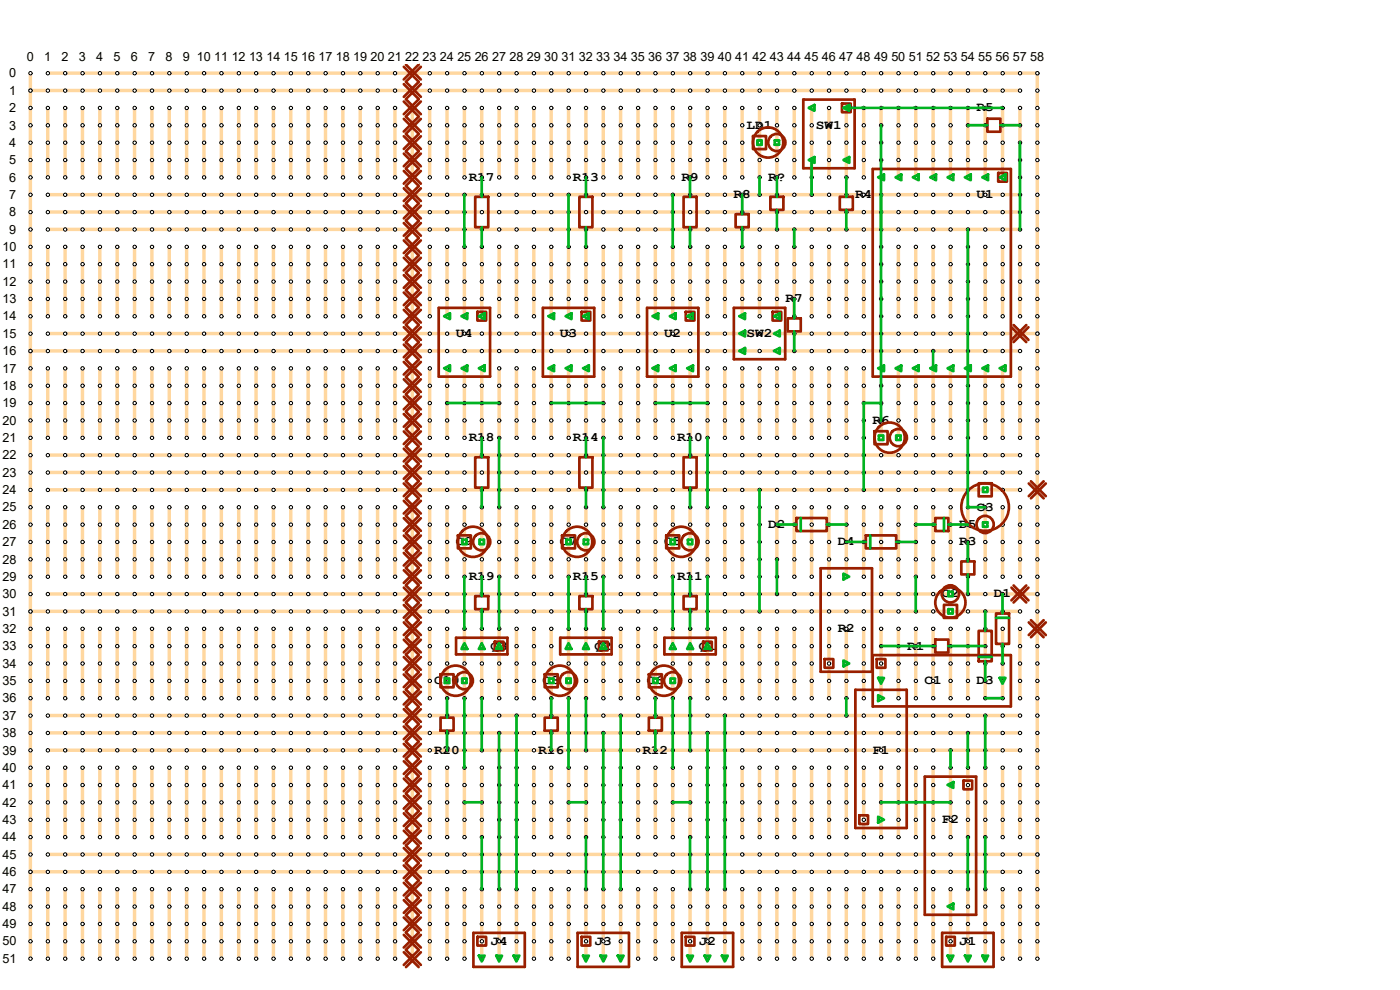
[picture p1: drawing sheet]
<svg xmlns="http://www.w3.org/2000/svg" width="297mm" height="210mm" viewBox="0 0 297 210" stroke-linecap="round" stroke-linejoin="round" font-family="sans-serif">
<defs><g id="words">
<g font-size="2.8">
<text x="207.2" y="23.6">R5</text>
<text x="158.4" y="27.3">LD1</text>
<text x="173.1" y="27.3">SW1</text>
<text x="99.4" y="38.4">R17</text>
<text x="121.5" y="38.4">R13</text>
<text x="144.6" y="38.4">R9</text>
<text x="163" y="38.4">R?</text>
<text x="155.6" y="42">R8</text>
<text x="181.4" y="42">R4</text>
<text x="207.2" y="42">U1</text>
<text x="166.7" y="64.1">R7</text>
<text x="96.7" y="71.5">U4</text>
<text x="118.8" y="71.5">U3</text>
<text x="140.9" y="71.5">U2</text>
<text x="158.4" y="71.5">SW2</text>
<text x="185.1" y="89.9">R6</text>
<text x="99.4" y="93.6">R18</text>
<text x="121.5" y="93.6">R14</text>
<text x="143.6" y="93.6">R10</text>
<text x="163" y="112">D2</text>
<text x="203.5" y="112">D5</text>
<text x="207.2" y="108.3">C3</text>
<text x="96.7" y="115.7">C9</text>
<text x="118.8" y="115.7">C7</text>
<text x="140.9" y="115.7">C5</text>
<text x="177.7" y="115.7">D4</text>
<text x="203.5" y="115.7">R3</text>
<text x="99.4" y="123.1">R19</text>
<text x="121.5" y="123.1">R15</text>
<text x="143.6" y="123.1">R11</text>
<text x="199.8" y="126.7">C2</text>
<text x="210.9" y="126.7">D1</text>
<text x="104.1" y="137.8">Q3</text>
<text x="126.2" y="137.8">Q2</text>
<text x="148.3" y="137.8">Q1</text>
<text x="177.7" y="134.1">R2</text>
<text x="192.5" y="137.8">R1</text>
<text x="92.1" y="145.2">C10</text>
<text x="115.1" y="145.2">C8</text>
<text x="137.2" y="145.2">C6</text>
<text x="196.1" y="145.2">C1</text>
<text x="207.2" y="145.2">D3</text>
<text x="92.1" y="159.9">R20</text>
<text x="114.2" y="159.9">R16</text>
<text x="136.3" y="159.9">R12</text>
<text x="185.1" y="159.9">F1</text>
<text x="199.8" y="174.6">F2</text>
<text x="104.1" y="200.4">J4</text>
<text x="126.2" y="200.4">J3</text>
<text x="148.3" y="200.4">J2</text>
<text x="203.5" y="200.4">J1</text>
</g>
<g font-size="2.7">
<text x="1.9" y="16.4">0</text>
<text x="5.7" y="12.9">0</text>
<text x="9.4" y="12.9">1</text>
<text x="13" y="12.9">2</text>
<text x="16.7" y="12.9">3</text>
<text x="20.4" y="12.9">4</text>
<text x="24.1" y="12.9">5</text>
<text x="27.8" y="12.9">6</text>
<text x="31.5" y="12.9">7</text>
<text x="35.1" y="12.9">8</text>
<text x="38.8" y="12.9">9</text>
<text x="41.8" y="12.9">10</text>
<text x="45.5" y="12.9">11</text>
<text x="49.1" y="12.9">12</text>
<text x="52.8" y="12.9">13</text>
<text x="56.5" y="12.9">14</text>
<text x="60.2" y="12.9">15</text>
<text x="63.9" y="12.9">16</text>
<text x="67.6" y="12.9">17</text>
<text x="71.2" y="12.9">18</text>
<text x="74.9" y="12.9">19</text>
<text x="78.6" y="12.9">20</text>
<text x="82.3" y="12.9">21</text>
<text x="86" y="12.9">22</text>
<text x="89.7" y="12.9">23</text>
<text x="93.3" y="12.9">24</text>
<text x="97" y="12.9">25</text>
<text x="100.7" y="12.9">26</text>
<text x="104.4" y="12.9">27</text>
<text x="108.1" y="12.9">28</text>
<text x="111.8" y="12.9">29</text>
<text x="115.4" y="12.9">30</text>
<text x="119.1" y="12.9">31</text>
<text x="122.8" y="12.9">32</text>
<text x="126.5" y="12.9">33</text>
<text x="130.2" y="12.9">34</text>
<text x="133.9" y="12.9">35</text>
<text x="137.5" y="12.9">36</text>
<text x="141.2" y="12.9">37</text>
<text x="144.9" y="12.9">38</text>
<text x="148.6" y="12.9">39</text>
<text x="152.3" y="12.9">40</text>
<text x="156" y="12.9">41</text>
<text x="159.6" y="12.9">42</text>
<text x="163.3" y="12.9">43</text>
<text x="167" y="12.9">44</text>
<text x="170.7" y="12.9">45</text>
<text x="174.4" y="12.9">46</text>
<text x="178.1" y="12.9">47</text>
<text x="181.7" y="12.9">48</text>
<text x="185.4" y="12.9">49</text>
<text x="189.1" y="12.9">50</text>
<text x="192.8" y="12.9">51</text>
<text x="196.5" y="12.9">52</text>
<text x="200.2" y="12.9">53</text>
<text x="203.8" y="12.9">54</text>
<text x="207.5" y="12.9">55</text>
<text x="211.2" y="12.9">56</text>
<text x="214.9" y="12.9">57</text>
<text x="218.6" y="12.9">58</text>
<text x="1.9" y="20.1">1</text>
<text x="1.9" y="23.8">2</text>
<text x="1.9" y="27.5">3</text>
<text x="1.9" y="31.2">4</text>
<text x="1.9" y="34.8">5</text>
<text x="1.9" y="38.5">6</text>
<text x="1.9" y="42.2">7</text>
<text x="1.9" y="45.9">8</text>
<text x=".5" y="53.3">10</text>
<text x="1.9" y="49.6">9</text>
<text x=".5" y="56.9">11</text>
<text x=".5" y="60.6">12</text>
<text x=".5" y="64.3">13</text>
<text x=".5" y="68">14</text>
<text x=".5" y="71.7">15</text>
<text x=".5" y="75.4">16</text>
<text x=".5" y="79">17</text>
<text x=".5" y="82.7">18</text>
<text x=".5" y="86.4">19</text>
<text x=".5" y="90.1">20</text>
<text x=".5" y="93.8">21</text>
<text x=".5" y="97.5">22</text>
<text x=".5" y="101.1">23</text>
<text x=".5" y="104.8">24</text>
<text x=".5" y="108.5">25</text>
<text x=".5" y="112.2">26</text>
<text x=".5" y="115.9">27</text>
<text x=".5" y="119.5">28</text>
<text x=".5" y="123.2">29</text>
<text x=".5" y="126.9">30</text>
<text x=".5" y="130.6">31</text>
<text x=".5" y="134.3">32</text>
<text x=".5" y="138">33</text>
<text x=".5" y="141.6">34</text>
<text x=".5" y="145.3">35</text>
<text x=".5" y="149">36</text>
<text x=".5" y="152.7">37</text>
<text x=".5" y="156.4">38</text>
<text x=".5" y="160.1">39</text>
<text x=".5" y="163.7">40</text>
<text x=".5" y="167.4">41</text>
<text x=".5" y="171.1">42</text>
<text x=".5" y="174.8">43</text>
<text x=".5" y="178.5">44</text>
<text x=".5" y="182.2">45</text>
<text x=".5" y="185.8">46</text>
<text x=".5" y="189.5">47</text>
<text x=".5" y="193.2">48</text>
<text x=".5" y="196.9">49</text>
<text x=".5" y="200.6">50</text>
<text x=".5" y="204.3">51</text>
</g>
</g></defs>
<g fill="none" stroke="#ffd79f" stroke-width=".73">
<path d="M6.4 19.2h210M6.4 15.5v187.8M10.1 15.5h210v187.8M10.1 22.9v14.7M13.8 22.9v14.7M17.5 22.9v14.7M21.2 22.9v14.7M24.9 22.9v14.7M28.5 22.9v14.7M32.2 22.9v14.7M35.9 22.9v14.7M39.6 22.9v14.7"/>
<path d="M43.3 22.9v14.7M47 22.9v14.7M50.6 22.9v14.7M54.3 22.9v14.7M58 22.9v14.7M61.7 22.9v14.7M65.4 22.9v14.7M69.1 22.9v14.7M72.7 22.9v14.7M76.4 22.9v14.7M80.1 22.9v14.7M83.8 22.9v14.7"/>
<path d="M87.5 22.9v14.7M91.2 22.9v14.7M94.8 22.9v14.7M98.5 22.9v14.7M102.2 22.9v14.7M105.9 22.9v14.7M109.6 22.9v14.7M113.3 22.9v14.7M116.9 22.9v14.7M120.6 22.9v14.7M124.3 22.9v14.7M128 22.9v14.7"/>
<path d="M131.7 22.9v14.7M135.4 22.9v14.7M139 22.9v14.7M142.7 22.9v14.7M146.4 22.9v14.7M150.1 22.9v14.7M153.8 22.9v14.7M157.4 22.9v14.7M161.1 22.9v14.7M164.8 22.9v14.7M168.5 22.9v14.7M172.2 22.9v14.7"/>
<path d="M175.9 22.9v14.7M179.5 22.9v14.7M183.2 22.9v14.7M186.9 22.9v14.7M190.6 22.9v14.7M194.3 22.9v14.7M198 22.9v14.7M201.6 22.9v14.7M205.3 22.9v14.7M209 22.9v14.7M212.7 22.9v14.7M216.4 22.9v14.7"/>
<path d="M10.1 52.3v14.8M10.1 41.3h206.3M10.1 45h206.3M10.1 48.7h206.3M13.8 52.3v14.8M17.5 52.3v14.8M21.2 52.3v14.8M24.9 52.3v14.8M28.5 52.3v14.8M32.2 52.3v14.8M35.9 52.3v14.8M39.6 52.3v14.8"/>
<path d="M43.3 52.3v14.8M47 52.3v14.8M50.6 52.3v14.8M54.3 52.3v14.8M58 52.3v14.8M61.7 52.3v14.8M65.4 52.3v14.8M69.1 52.3v14.8M72.7 52.3v14.8M76.4 52.3v14.8M80.1 52.3v14.8M83.8 52.3v14.8"/>
<path d="M87.5 52.3v14.8M91.2 52.3v14.8M94.8 52.3v14.8M98.5 52.3v14.8M102.2 52.3v14.8M105.9 52.3v14.8M109.6 52.3v14.8M113.3 52.3v14.8M116.9 52.3v14.8M120.6 52.3v14.8M124.3 52.3v14.8M128 52.3v14.8"/>
<path d="M131.7 52.3v14.8M135.4 52.3v14.8M139 52.3v14.8M142.7 52.3v14.8M146.4 52.3v14.8M150.1 52.3v14.8M153.8 52.3v14.8M157.4 52.3v14.8M161.1 52.3v14.8M164.8 52.3v14.8M168.5 52.3v14.8M172.2 52.3v14.8"/>
<path d="M175.9 52.3v14.8M179.5 52.3v14.8M183.2 52.3v14.8M186.9 52.3v14.8M190.6 52.3v14.8M194.3 52.3v14.8M198 52.3v14.8M201.6 52.3v14.8M205.3 52.3v14.8M209 52.3v14.8M212.7 52.3v14.8M216.4 52.3v14.8"/>
<path d="M6.4 74.4h210M10.1 78.1v14.8M10.1 70.8h210M13.8 78.1v14.8M17.5 78.1v14.8M21.2 78.1v14.8M24.9 78.1v14.8M28.5 78.1v14.8M32.2 78.1v14.8M35.9 78.1v14.8M39.6 78.1v14.8M43.3 78.1v14.8"/>
<path d="M47 78.1v14.8M50.6 78.1v14.8M54.3 78.1v14.8M58 78.1v14.8M61.7 78.1v14.8M65.4 78.1v14.8M69.1 78.1v14.8M72.7 78.1v14.8M76.4 78.1v14.8M80.1 78.1v14.8M83.8 78.1v14.8M87.5 78.1v14.8"/>
<path d="M91.2 78.1v14.8M94.8 78.1v14.8M98.5 78.1v14.8M102.2 78.1v14.8M105.9 78.1v14.8M109.6 78.1v14.8M113.3 78.1v14.8M116.9 78.1v14.8M120.6 78.1v14.8M124.3 78.1v14.8M128 78.1v14.8M131.7 78.1v14.8"/>
<path d="M135.4 78.1v14.8M139 78.1v14.8M142.7 78.1v14.8M146.4 78.1v14.8M150.1 78.1v14.8M153.8 78.1v14.8M157.4 78.1v14.8M161.1 78.1v14.8M164.8 78.1v14.8M168.5 78.1v14.8M172.2 78.1v14.8M175.9 78.1v14.8"/>
<path d="M179.5 78.1v14.8M183.2 78.1v14.8M186.9 78.1v14.8M190.6 78.1v14.8M194.3 78.1v14.8M198 78.1v14.8M201.6 78.1v14.8M205.3 78.1v14.8M209 78.1v14.8M212.7 78.1v14.8M216.4 78.1v14.8M10.1 96.5h206.3"/>
<path d="M10.1 107.6v14.7M10.1 100.2h206.3M10.1 103.9h206.3M13.8 107.6v14.7M17.5 107.6v14.7M21.2 107.6v14.7M24.9 107.6v14.7M28.5 107.6v14.7M32.2 107.6v14.7M35.9 107.6v14.7M39.6 107.6v14.7M43.3 107.6v14.7"/>
<path d="M47 107.6v14.7M50.6 107.6v14.7M54.3 107.6v14.7M58 107.6v14.7M61.7 107.6v14.7M65.4 107.6v14.7M69.1 107.6v14.7M72.7 107.6v14.7M76.4 107.6v14.7M80.1 107.6v14.7M83.8 107.6v14.7M87.5 107.6v14.7"/>
<path d="M91.2 107.6v14.7M94.8 107.6v14.7M98.5 107.6v14.7M102.2 107.6v14.7M105.9 107.6v14.7M109.6 107.6v14.7M113.3 107.6v14.7M116.9 107.6v14.7M120.6 107.6v14.7M124.3 107.6v14.7M128 107.6v14.7M131.7 107.6v14.7"/>
<path d="M135.4 107.6v14.7M139 107.6v14.7M142.7 107.6v14.7M146.4 107.6v14.7M150.1 107.6v14.7M153.8 107.6v14.7M157.4 107.6v14.7M161.1 107.6v14.7M164.8 107.6v14.7M168.5 107.6v14.7M172.2 107.6v14.7M175.9 107.6v14.7"/>
<path d="M179.5 107.6v14.7M183.2 107.6v14.7M186.9 107.6v14.7M190.6 107.6v14.7M194.3 107.6v14.7M198 107.6v14.7M201.6 107.6v14.7M205.3 107.6v14.7M209 107.6v14.7M212.7 107.6v14.7M216.4 107.6v14.7M6.4 129.7h210"/>
<path d="M10.1 133.4v14.7M10.1 126h210M13.8 133.4v14.7M17.5 133.4v14.7M21.2 133.4v14.7M24.9 133.4v14.7M28.5 133.4v14.7M32.2 133.4v14.7M35.9 133.4v14.7M39.6 133.4v14.7M43.3 133.4v14.7M47 133.4v14.7"/>
<path d="M50.6 133.4v14.7M54.3 133.4v14.7M58 133.4v14.7M61.7 133.4v14.7M65.4 133.4v14.7M69.1 133.4v14.7M72.7 133.4v14.7M76.4 133.4v14.7M80.1 133.4v14.7M83.8 133.4v14.7M87.5 133.4v14.7M91.2 133.4v14.7"/>
<path d="M94.8 133.4v14.7M98.5 133.4v14.7M102.2 133.4v14.7M105.9 133.4v14.7M109.6 133.4v14.7M113.3 133.4v14.7M116.9 133.4v14.7M120.6 133.4v14.7M124.3 133.4v14.7M128 133.4v14.7M131.7 133.4v14.7M135.4 133.4v14.7"/>
<path d="M139 133.4v14.7M142.7 133.4v14.7M146.4 133.4v14.7M150.1 133.4v14.7M153.8 133.4v14.7M157.4 133.4v14.7M161.1 133.4v14.7M164.8 133.4v14.7M168.5 133.4v14.7M172.2 133.4v14.7M175.9 133.4v14.7M179.5 133.4v14.7"/>
<path d="M183.2 133.4v14.7M186.9 133.4v14.7M190.6 133.4v14.7M194.3 133.4v14.7M198 133.4v14.7M201.6 133.4v14.7M205.3 133.4v14.7M209 133.4v14.7M212.7 133.4v14.7M216.4 133.4v14.7M10.1 151.8h206.3M10.1 155.5h206.3"/>
<path d="M10.1 159.2h206.3M10.1 162.8v14.8M13.8 162.8v14.8M17.5 162.8v14.8M21.2 162.8v14.8M24.9 162.8v14.8M28.5 162.8v14.8M32.2 162.8v14.8M35.9 162.8v14.8M39.6 162.8v14.8M43.3 162.8v14.8M47 162.8v14.8"/>
<path d="M50.6 162.8v14.8M54.3 162.8v14.8M58 162.8v14.8M61.7 162.8v14.8M65.4 162.8v14.8M69.1 162.8v14.8M72.7 162.8v14.8M76.4 162.8v14.8M80.1 162.8v14.8M83.8 162.8v14.8M87.5 162.8v14.8M91.2 162.8v14.8"/>
<path d="M94.8 162.8v14.8M98.5 162.8v14.8M102.2 162.8v14.8M105.9 162.8v14.8M109.6 162.8v14.8M113.3 162.8v14.8M116.9 162.8v14.8M120.6 162.8v14.8M124.3 162.8v14.8M128 162.8v14.8M131.7 162.8v14.8M135.4 162.8v14.8"/>
<path d="M139 162.8v14.8M142.7 162.8v14.8M146.4 162.8v14.8M150.1 162.8v14.8M153.8 162.8v14.8M157.4 162.8v14.8M161.1 162.8v14.8M164.8 162.8v14.8M168.5 162.8v14.8M172.2 162.8v14.8M175.9 162.8v14.8M179.5 162.8v14.8"/>
<path d="M183.2 162.8v14.8M186.9 162.8v14.8M190.6 162.8v14.8M194.3 162.8v14.8M198 162.8v14.8M201.6 162.8v14.8M205.3 162.8v14.8M209 162.8v14.8M212.7 162.8v14.8M216.4 162.8v14.8M6.4 184.9h210M10.1 188.6v14.7"/>
<path d="M10.1 181.3h210M13.8 188.6v14.7M17.5 188.6v14.7M21.2 188.6v14.7M24.9 188.6v14.7M28.5 188.6v14.7M32.2 188.6v14.7M35.9 188.6v14.7M39.6 188.6v14.7M43.3 188.6v14.7M47 188.6v14.7M50.6 188.6v14.7"/>
<path d="M54.3 188.6v14.7M58 188.6v14.7M61.7 188.6v14.7M65.4 188.6v14.7M69.1 188.6v14.7M72.7 188.6v14.7M76.4 188.6v14.7M80.1 188.6v14.7M83.8 188.6v14.7M87.5 188.6v14.7M91.2 188.6v14.7M94.8 188.6v14.7"/>
<path d="M98.5 188.6v14.7M102.2 188.6v14.7M105.9 188.6v14.7M109.6 188.6v14.7M113.3 188.6v14.7M116.9 188.6v14.7M120.6 188.6v14.7M124.3 188.6v14.7M128 188.6v14.7M131.7 188.6v14.7M135.4 188.6v14.7M139 188.6v14.7"/>
<path d="M142.7 188.6v14.7M146.4 188.6v14.7M150.1 188.6v14.7M153.8 188.6v14.7M157.4 188.6v14.7M161.1 188.6v14.7M164.8 188.6v14.7M168.5 188.6v14.7M172.2 188.6v14.7M175.9 188.6v14.7M179.5 188.6v14.7M183.2 188.6v14.7"/>
<path d="M186.9 188.6v14.7M190.6 188.6v14.7M194.3 188.6v14.7M198 188.6v14.7M201.6 188.6v14.7M205.3 188.6v14.7M209 188.6v14.7M212.7 188.6v14.7M216.4 188.6v14.7"/>
</g>
<g fill="#fff" stroke="#fff" stroke-width=".21">
<circle cx="10.1" cy="22.9" r=".36"/>
<circle cx="10.1" cy="26.6" r=".36"/>
<circle cx="10.1" cy="30.3" r=".36"/>
<circle cx="10.1" cy="33.9" r=".36"/>
<circle cx="10.1" cy="37.6" r=".36"/>
<circle cx="13.8" cy="22.9" r=".36"/>
<circle cx="13.8" cy="26.6" r=".36"/>
<circle cx="13.8" cy="30.3" r=".36"/>
<circle cx="13.8" cy="33.9" r=".36"/>
<circle cx="13.8" cy="37.6" r=".36"/>
<circle cx="17.5" cy="22.9" r=".36"/>
<circle cx="17.5" cy="26.6" r=".36"/>
<circle cx="17.5" cy="30.3" r=".36"/>
<circle cx="17.5" cy="33.9" r=".36"/>
<circle cx="17.5" cy="37.6" r=".36"/>
<circle cx="21.2" cy="22.9" r=".36"/>
<circle cx="21.2" cy="26.6" r=".36"/>
<circle cx="21.2" cy="30.3" r=".36"/>
<circle cx="21.2" cy="33.9" r=".36"/>
<circle cx="21.2" cy="37.6" r=".36"/>
<circle cx="10.1" cy="52.4" r=".36"/>
<circle cx="10.1" cy="56" r=".36"/>
<circle cx="10.1" cy="59.7" r=".36"/>
<circle cx="10.1" cy="63.4" r=".36"/>
<circle cx="10.1" cy="67.1" r=".36"/>
<circle cx="13.8" cy="52.4" r=".36"/>
<circle cx="13.8" cy="56" r=".36"/>
<circle cx="13.8" cy="59.7" r=".36"/>
<circle cx="13.8" cy="63.4" r=".36"/>
<circle cx="13.8" cy="67.1" r=".36"/>
<circle cx="17.5" cy="52.4" r=".36"/>
<circle cx="17.5" cy="56" r=".36"/>
<circle cx="17.5" cy="59.7" r=".36"/>
<circle cx="17.5" cy="63.4" r=".36"/>
<circle cx="17.5" cy="67.1" r=".36"/>
<circle cx="21.2" cy="52.4" r=".36"/>
<circle cx="21.2" cy="56" r=".36"/>
<circle cx="21.2" cy="59.7" r=".36"/>
<circle cx="21.2" cy="63.4" r=".36"/>
<circle cx="21.2" cy="67.1" r=".36"/>
<circle cx="24.9" cy="22.9" r=".36"/>
<circle cx="24.9" cy="26.6" r=".36"/>
<circle cx="24.9" cy="30.3" r=".36"/>
<circle cx="24.9" cy="33.9" r=".36"/>
<circle cx="24.9" cy="37.6" r=".36"/>
<circle cx="24.9" cy="52.4" r=".36"/>
<circle cx="24.9" cy="56" r=".36"/>
<circle cx="24.9" cy="59.7" r=".36"/>
<circle cx="24.9" cy="63.4" r=".36"/>
<circle cx="24.9" cy="67.1" r=".36"/>
<circle cx="28.6" cy="22.9" r=".36"/>
<circle cx="28.6" cy="26.6" r=".36"/>
<circle cx="28.6" cy="30.3" r=".36"/>
<circle cx="28.6" cy="33.9" r=".36"/>
<circle cx="28.6" cy="37.6" r=".36"/>
<circle cx="32.2" cy="22.9" r=".36"/>
<circle cx="32.2" cy="26.6" r=".36"/>
<circle cx="32.2" cy="30.3" r=".36"/>
<circle cx="32.2" cy="33.9" r=".36"/>
<circle cx="32.2" cy="37.6" r=".36"/>
<circle cx="35.9" cy="22.9" r=".36"/>
<circle cx="35.9" cy="26.6" r=".36"/>
<circle cx="35.9" cy="30.3" r=".36"/>
<circle cx="35.9" cy="33.9" r=".36"/>
<circle cx="35.9" cy="37.6" r=".36"/>
<circle cx="39.6" cy="22.9" r=".36"/>
<circle cx="39.6" cy="26.6" r=".36"/>
<circle cx="39.6" cy="30.3" r=".36"/>
<circle cx="39.6" cy="33.9" r=".36"/>
<circle cx="39.6" cy="37.6" r=".36"/>
<circle cx="43.3" cy="22.9" r=".36"/>
<circle cx="43.3" cy="26.6" r=".36"/>
<circle cx="43.3" cy="30.3" r=".36"/>
<circle cx="43.3" cy="33.9" r=".36"/>
<circle cx="43.3" cy="37.6" r=".36"/>
<circle cx="28.6" cy="52.4" r=".36"/>
<circle cx="28.6" cy="56" r=".36"/>
<circle cx="28.6" cy="59.7" r=".36"/>
<circle cx="28.6" cy="63.4" r=".36"/>
<circle cx="28.6" cy="67.1" r=".36"/>
<circle cx="32.2" cy="52.4" r=".36"/>
<circle cx="32.2" cy="56" r=".36"/>
<circle cx="32.2" cy="59.7" r=".36"/>
<circle cx="32.2" cy="63.4" r=".36"/>
<circle cx="32.2" cy="67.1" r=".36"/>
<circle cx="35.9" cy="52.4" r=".36"/>
<circle cx="35.9" cy="56" r=".36"/>
<circle cx="35.9" cy="59.7" r=".36"/>
<circle cx="35.9" cy="63.4" r=".36"/>
<circle cx="35.9" cy="67.1" r=".36"/>
<circle cx="39.6" cy="52.4" r=".36"/>
<circle cx="39.6" cy="56" r=".36"/>
<circle cx="39.6" cy="59.7" r=".36"/>
<circle cx="39.6" cy="63.4" r=".36"/>
<circle cx="39.6" cy="67.1" r=".36"/>
<circle cx="43.3" cy="52.4" r=".36"/>
<circle cx="43.3" cy="56" r=".36"/>
<circle cx="43.3" cy="59.7" r=".36"/>
<circle cx="43.3" cy="63.4" r=".36"/>
<circle cx="43.3" cy="67.1" r=".36"/>
<circle cx="47" cy="22.9" r=".36"/>
<circle cx="47" cy="26.6" r=".36"/>
<circle cx="47" cy="30.3" r=".36"/>
<circle cx="47" cy="33.9" r=".36"/>
<circle cx="47" cy="37.6" r=".36"/>
<circle cx="47" cy="52.4" r=".36"/>
<circle cx="47" cy="56" r=".36"/>
<circle cx="47" cy="59.7" r=".36"/>
<circle cx="47" cy="63.4" r=".36"/>
<circle cx="47" cy="67.1" r=".36"/>
<circle cx="50.7" cy="22.9" r=".36"/>
<circle cx="50.7" cy="26.6" r=".36"/>
<circle cx="50.7" cy="30.3" r=".36"/>
<circle cx="50.7" cy="33.9" r=".36"/>
<circle cx="50.7" cy="37.6" r=".36"/>
<circle cx="54.3" cy="22.9" r=".36"/>
<circle cx="54.3" cy="26.6" r=".36"/>
<circle cx="54.3" cy="30.3" r=".36"/>
<circle cx="54.3" cy="33.9" r=".36"/>
<circle cx="54.3" cy="37.6" r=".36"/>
<circle cx="58" cy="22.9" r=".36"/>
<circle cx="58" cy="26.6" r=".36"/>
<circle cx="58" cy="30.3" r=".36"/>
<circle cx="58" cy="33.9" r=".36"/>
<circle cx="58" cy="37.6" r=".36"/>
<circle cx="61.7" cy="22.9" r=".36"/>
<circle cx="61.7" cy="26.6" r=".36"/>
<circle cx="61.7" cy="30.3" r=".36"/>
<circle cx="61.7" cy="33.9" r=".36"/>
<circle cx="61.7" cy="37.6" r=".36"/>
<circle cx="65.4" cy="22.9" r=".36"/>
<circle cx="65.4" cy="26.6" r=".36"/>
<circle cx="65.4" cy="30.3" r=".36"/>
<circle cx="65.4" cy="33.9" r=".36"/>
<circle cx="65.4" cy="37.6" r=".36"/>
<circle cx="50.7" cy="52.4" r=".36"/>
<circle cx="50.7" cy="56" r=".36"/>
<circle cx="50.7" cy="59.7" r=".36"/>
<circle cx="50.7" cy="63.4" r=".36"/>
<circle cx="50.7" cy="67.1" r=".36"/>
<circle cx="54.3" cy="52.4" r=".36"/>
<circle cx="54.3" cy="56" r=".36"/>
<circle cx="54.3" cy="59.7" r=".36"/>
<circle cx="54.3" cy="63.4" r=".36"/>
<circle cx="54.3" cy="67.1" r=".36"/>
<circle cx="58" cy="52.4" r=".36"/>
<circle cx="58" cy="56" r=".36"/>
<circle cx="58" cy="59.7" r=".36"/>
<circle cx="58" cy="63.4" r=".36"/>
<circle cx="58" cy="67.1" r=".36"/>
<circle cx="61.7" cy="52.4" r=".36"/>
<circle cx="61.7" cy="56" r=".36"/>
<circle cx="61.7" cy="59.7" r=".36"/>
<circle cx="61.7" cy="63.4" r=".36"/>
<circle cx="61.7" cy="67.1" r=".36"/>
<circle cx="65.4" cy="52.4" r=".36"/>
<circle cx="65.4" cy="56" r=".36"/>
<circle cx="65.4" cy="59.7" r=".36"/>
<circle cx="65.4" cy="63.4" r=".36"/>
<circle cx="65.4" cy="67.1" r=".36"/>
<circle cx="69.1" cy="22.9" r=".36"/>
<circle cx="69.1" cy="26.6" r=".36"/>
<circle cx="69.1" cy="30.3" r=".36"/>
<circle cx="69.1" cy="33.9" r=".36"/>
<circle cx="69.1" cy="37.6" r=".36"/>
<circle cx="69.1" cy="52.4" r=".36"/>
<circle cx="69.1" cy="56" r=".36"/>
<circle cx="69.1" cy="59.7" r=".36"/>
<circle cx="69.1" cy="63.4" r=".36"/>
<circle cx="69.1" cy="67.1" r=".36"/>
<circle cx="72.8" cy="22.9" r=".36"/>
<circle cx="72.8" cy="26.6" r=".36"/>
<circle cx="72.8" cy="30.3" r=".36"/>
<circle cx="72.8" cy="33.9" r=".36"/>
<circle cx="72.8" cy="37.6" r=".36"/>
<circle cx="76.4" cy="22.9" r=".36"/>
<circle cx="76.4" cy="26.6" r=".36"/>
<circle cx="76.4" cy="30.3" r=".36"/>
<circle cx="76.4" cy="33.9" r=".36"/>
<circle cx="76.4" cy="37.6" r=".36"/>
<circle cx="80.1" cy="22.9" r=".36"/>
<circle cx="80.1" cy="26.6" r=".36"/>
<circle cx="80.1" cy="30.3" r=".36"/>
<circle cx="80.1" cy="33.9" r=".36"/>
<circle cx="80.1" cy="37.6" r=".36"/>
<circle cx="83.8" cy="22.9" r=".36"/>
<circle cx="83.8" cy="26.6" r=".36"/>
<circle cx="83.8" cy="30.3" r=".36"/>
<circle cx="83.8" cy="33.9" r=".36"/>
<circle cx="83.8" cy="37.6" r=".36"/>
<circle cx="87.5" cy="22.9" r=".36"/>
<circle cx="87.5" cy="26.6" r=".36"/>
<circle cx="87.5" cy="30.3" r=".36"/>
<circle cx="87.5" cy="33.9" r=".36"/>
<circle cx="87.5" cy="37.6" r=".36"/>
<circle cx="72.8" cy="52.4" r=".36"/>
<circle cx="72.8" cy="56" r=".36"/>
<circle cx="72.8" cy="59.7" r=".36"/>
<circle cx="72.8" cy="63.4" r=".36"/>
<circle cx="72.8" cy="67.1" r=".36"/>
<circle cx="76.4" cy="52.4" r=".36"/>
<circle cx="76.4" cy="56" r=".36"/>
<circle cx="76.4" cy="59.7" r=".36"/>
<circle cx="76.4" cy="63.4" r=".36"/>
<circle cx="76.4" cy="67.1" r=".36"/>
<circle cx="80.1" cy="52.4" r=".36"/>
<circle cx="80.1" cy="56" r=".36"/>
<circle cx="80.1" cy="59.7" r=".36"/>
<circle cx="80.1" cy="63.4" r=".36"/>
<circle cx="80.1" cy="67.1" r=".36"/>
<circle cx="83.8" cy="52.4" r=".36"/>
<circle cx="83.8" cy="56" r=".36"/>
<circle cx="83.8" cy="59.7" r=".36"/>
<circle cx="83.8" cy="63.4" r=".36"/>
<circle cx="83.8" cy="67.1" r=".36"/>
<circle cx="87.5" cy="52.4" r=".36"/>
<circle cx="87.5" cy="56" r=".36"/>
<circle cx="87.5" cy="59.7" r=".36"/>
<circle cx="87.5" cy="63.4" r=".36"/>
<circle cx="87.5" cy="67.1" r=".36"/>
<circle cx="91.2" cy="22.9" r=".36"/>
<circle cx="91.2" cy="26.6" r=".36"/>
<circle cx="91.2" cy="30.3" r=".36"/>
<circle cx="91.2" cy="33.9" r=".36"/>
<circle cx="91.2" cy="37.6" r=".36"/>
<circle cx="91.2" cy="52.4" r=".36"/>
<circle cx="91.2" cy="56" r=".36"/>
<circle cx="91.2" cy="59.7" r=".36"/>
<circle cx="91.2" cy="63.4" r=".36"/>
<circle cx="91.2" cy="67.1" r=".36"/>
<circle cx="94.9" cy="22.9" r=".36"/>
<circle cx="94.9" cy="26.6" r=".36"/>
<circle cx="94.9" cy="30.3" r=".36"/>
<circle cx="94.9" cy="33.9" r=".36"/>
<circle cx="94.9" cy="37.6" r=".36"/>
<circle cx="98.5" cy="22.9" r=".36"/>
<circle cx="98.5" cy="26.6" r=".36"/>
<circle cx="98.5" cy="30.3" r=".36"/>
<circle cx="98.5" cy="33.9" r=".36"/>
<circle cx="98.5" cy="37.6" r=".36"/>
<circle cx="102.2" cy="22.9" r=".36"/>
<circle cx="102.2" cy="26.6" r=".36"/>
<circle cx="102.2" cy="30.3" r=".36"/>
<circle cx="102.2" cy="33.9" r=".36"/>
<circle cx="102.2" cy="37.6" r=".36"/>
<circle cx="105.9" cy="22.9" r=".36"/>
<circle cx="105.9" cy="26.6" r=".36"/>
<circle cx="105.9" cy="30.3" r=".36"/>
<circle cx="105.9" cy="33.9" r=".36"/>
<circle cx="105.9" cy="37.6" r=".36"/>
<circle cx="109.6" cy="22.9" r=".36"/>
<circle cx="109.6" cy="26.6" r=".36"/>
<circle cx="109.6" cy="30.3" r=".36"/>
<circle cx="109.6" cy="33.9" r=".36"/>
<circle cx="109.6" cy="37.6" r=".36"/>
<circle cx="94.9" cy="52.4" r=".36"/>
<circle cx="94.9" cy="56" r=".36"/>
<circle cx="94.9" cy="59.7" r=".36"/>
<circle cx="94.9" cy="63.4" r=".36"/>
<circle cx="94.9" cy="67.1" r=".36"/>
<circle cx="98.5" cy="52.4" r=".36"/>
<circle cx="98.5" cy="56" r=".36"/>
<circle cx="98.5" cy="59.7" r=".36"/>
<circle cx="98.5" cy="63.4" r=".36"/>
<circle cx="98.5" cy="67.1" r=".36"/>
<circle cx="102.2" cy="52.4" r=".36"/>
<circle cx="102.2" cy="56" r=".36"/>
<circle cx="102.2" cy="59.7" r=".36"/>
<circle cx="102.2" cy="63.4" r=".36"/>
<circle cx="102.2" cy="67.1" r=".36"/>
<circle cx="105.9" cy="52.4" r=".36"/>
<circle cx="105.9" cy="56" r=".36"/>
<circle cx="105.9" cy="59.7" r=".36"/>
<circle cx="105.9" cy="63.4" r=".36"/>
<circle cx="105.9" cy="67.1" r=".36"/>
<circle cx="109.6" cy="52.4" r=".36"/>
<circle cx="109.6" cy="56" r=".36"/>
<circle cx="109.6" cy="59.7" r=".36"/>
<circle cx="109.6" cy="63.4" r=".36"/>
<circle cx="109.6" cy="67.1" r=".36"/>
<circle cx="113.3" cy="22.9" r=".36"/>
<circle cx="113.3" cy="26.6" r=".36"/>
<circle cx="113.3" cy="30.3" r=".36"/>
<circle cx="113.3" cy="33.9" r=".36"/>
<circle cx="113.3" cy="37.6" r=".36"/>
<circle cx="113.3" cy="52.4" r=".36"/>
<circle cx="113.3" cy="56" r=".36"/>
<circle cx="113.3" cy="59.7" r=".36"/>
<circle cx="113.3" cy="63.4" r=".36"/>
<circle cx="113.3" cy="67.1" r=".36"/>
<circle cx="117" cy="22.9" r=".36"/>
<circle cx="117" cy="26.6" r=".36"/>
<circle cx="117" cy="30.3" r=".36"/>
<circle cx="117" cy="33.9" r=".36"/>
<circle cx="117" cy="37.6" r=".36"/>
<circle cx="120.6" cy="22.9" r=".36"/>
<circle cx="120.6" cy="26.6" r=".36"/>
<circle cx="120.6" cy="30.3" r=".36"/>
<circle cx="120.6" cy="33.9" r=".36"/>
<circle cx="120.6" cy="37.6" r=".36"/>
<circle cx="124.3" cy="22.9" r=".36"/>
<circle cx="124.3" cy="26.6" r=".36"/>
<circle cx="124.3" cy="30.3" r=".36"/>
<circle cx="124.3" cy="33.9" r=".36"/>
<circle cx="124.3" cy="37.6" r=".36"/>
<circle cx="128" cy="22.9" r=".36"/>
<circle cx="128" cy="26.6" r=".36"/>
<circle cx="128" cy="30.3" r=".36"/>
<circle cx="128" cy="33.9" r=".36"/>
<circle cx="128" cy="37.6" r=".36"/>
<circle cx="131.7" cy="22.9" r=".36"/>
<circle cx="131.7" cy="26.6" r=".36"/>
<circle cx="131.7" cy="30.3" r=".36"/>
<circle cx="131.7" cy="33.9" r=".36"/>
<circle cx="131.7" cy="37.6" r=".36"/>
<circle cx="117" cy="52.4" r=".36"/>
<circle cx="117" cy="56" r=".36"/>
<circle cx="117" cy="59.7" r=".36"/>
<circle cx="117" cy="63.4" r=".36"/>
<circle cx="117" cy="67.1" r=".36"/>
<circle cx="120.6" cy="52.4" r=".36"/>
<circle cx="120.6" cy="56" r=".36"/>
<circle cx="120.6" cy="59.7" r=".36"/>
<circle cx="120.6" cy="63.4" r=".36"/>
<circle cx="120.6" cy="67.1" r=".36"/>
<circle cx="124.3" cy="52.4" r=".36"/>
<circle cx="124.3" cy="56" r=".36"/>
<circle cx="124.3" cy="59.7" r=".36"/>
<circle cx="124.3" cy="63.4" r=".36"/>
<circle cx="124.3" cy="67.1" r=".36"/>
<circle cx="128" cy="52.4" r=".36"/>
<circle cx="128" cy="56" r=".36"/>
<circle cx="128" cy="59.7" r=".36"/>
<circle cx="128" cy="63.4" r=".36"/>
<circle cx="128" cy="67.1" r=".36"/>
<circle cx="131.7" cy="52.4" r=".36"/>
<circle cx="131.7" cy="56" r=".36"/>
<circle cx="131.7" cy="59.7" r=".36"/>
<circle cx="131.7" cy="63.4" r=".36"/>
<circle cx="131.7" cy="67.1" r=".36"/>
<circle cx="135.4" cy="22.9" r=".36"/>
<circle cx="135.4" cy="26.6" r=".36"/>
<circle cx="135.4" cy="30.3" r=".36"/>
<circle cx="135.4" cy="33.9" r=".36"/>
<circle cx="135.4" cy="37.6" r=".36"/>
<circle cx="135.4" cy="52.4" r=".36"/>
<circle cx="135.4" cy="56" r=".36"/>
<circle cx="135.4" cy="59.7" r=".36"/>
<circle cx="135.4" cy="63.4" r=".36"/>
<circle cx="135.4" cy="67.1" r=".36"/>
<circle cx="139.1" cy="22.9" r=".36"/>
<circle cx="139.1" cy="26.6" r=".36"/>
<circle cx="139.1" cy="30.3" r=".36"/>
<circle cx="139.1" cy="33.9" r=".36"/>
<circle cx="139.1" cy="37.6" r=".36"/>
<circle cx="142.7" cy="22.9" r=".36"/>
<circle cx="142.7" cy="26.6" r=".36"/>
<circle cx="142.7" cy="30.3" r=".36"/>
<circle cx="142.7" cy="33.9" r=".36"/>
<circle cx="142.7" cy="37.6" r=".36"/>
<circle cx="146.4" cy="22.9" r=".36"/>
<circle cx="146.4" cy="26.6" r=".36"/>
<circle cx="146.4" cy="30.3" r=".36"/>
<circle cx="146.4" cy="33.9" r=".36"/>
<circle cx="146.4" cy="37.6" r=".36"/>
<circle cx="150.1" cy="22.9" r=".36"/>
<circle cx="150.1" cy="26.6" r=".36"/>
<circle cx="150.1" cy="30.3" r=".36"/>
<circle cx="150.1" cy="33.9" r=".36"/>
<circle cx="150.1" cy="37.6" r=".36"/>
<circle cx="153.8" cy="22.9" r=".36"/>
<circle cx="153.8" cy="26.6" r=".36"/>
<circle cx="153.8" cy="30.3" r=".36"/>
<circle cx="153.8" cy="33.9" r=".36"/>
<circle cx="153.8" cy="37.6" r=".36"/>
<circle cx="139.1" cy="52.4" r=".36"/>
<circle cx="139.1" cy="56" r=".36"/>
<circle cx="139.1" cy="59.7" r=".36"/>
<circle cx="139.1" cy="63.4" r=".36"/>
<circle cx="139.1" cy="67.1" r=".36"/>
<circle cx="142.7" cy="52.4" r=".36"/>
<circle cx="142.7" cy="56" r=".36"/>
<circle cx="142.7" cy="59.7" r=".36"/>
<circle cx="142.7" cy="63.4" r=".36"/>
<circle cx="142.7" cy="67.1" r=".36"/>
<circle cx="146.4" cy="52.4" r=".36"/>
<circle cx="146.4" cy="56" r=".36"/>
<circle cx="146.4" cy="59.7" r=".36"/>
<circle cx="146.4" cy="63.4" r=".36"/>
<circle cx="146.4" cy="67.1" r=".36"/>
<circle cx="150.1" cy="52.4" r=".36"/>
<circle cx="150.1" cy="56" r=".36"/>
<circle cx="150.1" cy="59.7" r=".36"/>
<circle cx="150.1" cy="63.4" r=".36"/>
<circle cx="150.1" cy="67.1" r=".36"/>
<circle cx="153.8" cy="52.4" r=".36"/>
<circle cx="153.8" cy="56" r=".36"/>
<circle cx="153.8" cy="59.7" r=".36"/>
<circle cx="153.8" cy="63.4" r=".36"/>
<circle cx="153.8" cy="67.1" r=".36"/>
<circle cx="157.5" cy="22.9" r=".36"/>
<circle cx="157.5" cy="26.6" r=".36"/>
<circle cx="157.5" cy="30.3" r=".36"/>
<circle cx="157.5" cy="33.9" r=".36"/>
<circle cx="157.5" cy="37.6" r=".36"/>
<circle cx="157.5" cy="52.4" r=".36"/>
<circle cx="157.5" cy="56" r=".36"/>
<circle cx="157.5" cy="59.7" r=".36"/>
<circle cx="157.5" cy="63.4" r=".36"/>
<circle cx="157.5" cy="67.1" r=".36"/>
<circle cx="161.2" cy="22.9" r=".36"/>
<circle cx="161.2" cy="26.6" r=".36"/>
<circle cx="161.2" cy="30.3" r=".36"/>
<circle cx="161.2" cy="33.9" r=".36"/>
<circle cx="161.2" cy="37.6" r=".36"/>
<circle cx="164.8" cy="22.9" r=".36"/>
<circle cx="164.8" cy="26.6" r=".36"/>
<circle cx="164.8" cy="30.3" r=".36"/>
<circle cx="164.8" cy="33.9" r=".36"/>
<circle cx="164.8" cy="37.6" r=".36"/>
<circle cx="168.5" cy="22.9" r=".36"/>
<circle cx="168.5" cy="26.6" r=".36"/>
<circle cx="168.5" cy="30.3" r=".36"/>
<circle cx="168.5" cy="33.9" r=".36"/>
<circle cx="168.5" cy="37.6" r=".36"/>
<circle cx="172.2" cy="22.9" r=".36"/>
<circle cx="172.2" cy="26.6" r=".36"/>
<circle cx="172.2" cy="30.3" r=".36"/>
<circle cx="172.2" cy="33.9" r=".36"/>
<circle cx="172.2" cy="37.6" r=".36"/>
<circle cx="175.9" cy="22.9" r=".36"/>
<circle cx="175.9" cy="26.6" r=".36"/>
<circle cx="175.9" cy="30.3" r=".36"/>
<circle cx="175.9" cy="33.9" r=".36"/>
<circle cx="175.9" cy="37.6" r=".36"/>
<circle cx="161.2" cy="52.4" r=".36"/>
<circle cx="161.2" cy="56" r=".36"/>
<circle cx="161.2" cy="59.7" r=".36"/>
<circle cx="161.2" cy="63.4" r=".36"/>
<circle cx="161.2" cy="67.1" r=".36"/>
<circle cx="164.8" cy="52.4" r=".36"/>
<circle cx="164.8" cy="56" r=".36"/>
<circle cx="164.8" cy="59.7" r=".36"/>
<circle cx="164.8" cy="63.4" r=".36"/>
<circle cx="164.8" cy="67.1" r=".36"/>
<circle cx="168.5" cy="52.4" r=".36"/>
<circle cx="168.5" cy="56" r=".36"/>
<circle cx="168.5" cy="59.7" r=".36"/>
<circle cx="168.5" cy="63.4" r=".36"/>
<circle cx="168.5" cy="67.1" r=".36"/>
<circle cx="172.2" cy="52.4" r=".36"/>
<circle cx="172.2" cy="56" r=".36"/>
<circle cx="172.2" cy="59.7" r=".36"/>
<circle cx="172.2" cy="63.4" r=".36"/>
<circle cx="172.2" cy="67.1" r=".36"/>
<circle cx="175.9" cy="52.4" r=".36"/>
<circle cx="175.9" cy="56" r=".36"/>
<circle cx="175.9" cy="59.7" r=".36"/>
<circle cx="175.9" cy="63.4" r=".36"/>
<circle cx="175.9" cy="67.1" r=".36"/>
<circle cx="179.6" cy="22.9" r=".36"/>
<circle cx="179.6" cy="26.6" r=".36"/>
<circle cx="179.6" cy="30.3" r=".36"/>
<circle cx="179.6" cy="33.9" r=".36"/>
<circle cx="179.6" cy="37.6" r=".36"/>
<circle cx="179.6" cy="52.4" r=".36"/>
<circle cx="179.6" cy="56" r=".36"/>
<circle cx="179.6" cy="59.7" r=".36"/>
<circle cx="179.6" cy="63.4" r=".36"/>
<circle cx="179.6" cy="67.1" r=".36"/>
<circle cx="183.2" cy="22.9" r=".36"/>
<circle cx="183.2" cy="26.6" r=".36"/>
<circle cx="183.2" cy="30.3" r=".36"/>
<circle cx="183.2" cy="33.9" r=".36"/>
<circle cx="183.2" cy="37.6" r=".36"/>
<circle cx="186.9" cy="22.9" r=".36"/>
<circle cx="186.9" cy="26.6" r=".36"/>
<circle cx="186.9" cy="30.3" r=".36"/>
<circle cx="186.9" cy="33.9" r=".36"/>
<circle cx="186.9" cy="37.6" r=".36"/>
<circle cx="190.6" cy="22.9" r=".36"/>
<circle cx="190.6" cy="26.6" r=".36"/>
<circle cx="190.6" cy="30.3" r=".36"/>
<circle cx="190.6" cy="33.9" r=".36"/>
<circle cx="190.6" cy="37.6" r=".36"/>
<circle cx="194.3" cy="22.9" r=".36"/>
<circle cx="194.3" cy="26.6" r=".36"/>
<circle cx="194.3" cy="30.3" r=".36"/>
<circle cx="194.3" cy="33.9" r=".36"/>
<circle cx="194.3" cy="37.6" r=".36"/>
<circle cx="198" cy="22.9" r=".36"/>
<circle cx="198" cy="26.6" r=".36"/>
<circle cx="198" cy="30.3" r=".36"/>
<circle cx="198" cy="33.9" r=".36"/>
<circle cx="198" cy="37.6" r=".36"/>
<circle cx="183.2" cy="52.4" r=".36"/>
<circle cx="183.2" cy="56" r=".36"/>
<circle cx="183.2" cy="59.7" r=".36"/>
<circle cx="183.2" cy="63.4" r=".36"/>
<circle cx="183.2" cy="67.1" r=".36"/>
<circle cx="186.9" cy="52.4" r=".36"/>
<circle cx="186.9" cy="56" r=".36"/>
<circle cx="186.9" cy="59.7" r=".36"/>
<circle cx="186.9" cy="63.4" r=".36"/>
<circle cx="186.9" cy="67.1" r=".36"/>
<circle cx="190.6" cy="52.4" r=".36"/>
<circle cx="190.6" cy="56" r=".36"/>
<circle cx="190.6" cy="59.7" r=".36"/>
<circle cx="190.6" cy="63.4" r=".36"/>
<circle cx="190.6" cy="67.1" r=".36"/>
<circle cx="194.3" cy="52.4" r=".36"/>
<circle cx="194.3" cy="56" r=".36"/>
<circle cx="194.3" cy="59.7" r=".36"/>
<circle cx="194.3" cy="63.4" r=".36"/>
<circle cx="194.3" cy="67.1" r=".36"/>
<circle cx="198" cy="52.4" r=".36"/>
<circle cx="198" cy="56" r=".36"/>
<circle cx="198" cy="59.7" r=".36"/>
<circle cx="198" cy="63.4" r=".36"/>
<circle cx="198" cy="67.1" r=".36"/>
<circle cx="201.7" cy="22.9" r=".36"/>
<circle cx="201.7" cy="26.6" r=".36"/>
<circle cx="201.7" cy="30.3" r=".36"/>
<circle cx="201.7" cy="33.9" r=".36"/>
<circle cx="201.7" cy="37.6" r=".36"/>
<circle cx="201.7" cy="52.4" r=".36"/>
<circle cx="201.7" cy="56" r=".36"/>
<circle cx="201.7" cy="59.7" r=".36"/>
<circle cx="201.7" cy="63.4" r=".36"/>
<circle cx="201.7" cy="67.1" r=".36"/>
<circle cx="205.3" cy="22.9" r=".36"/>
<circle cx="205.3" cy="26.6" r=".36"/>
<circle cx="205.3" cy="30.3" r=".36"/>
<circle cx="205.3" cy="33.9" r=".36"/>
<circle cx="205.3" cy="37.6" r=".36"/>
<circle cx="209" cy="22.9" r=".36"/>
<circle cx="209" cy="26.6" r=".36"/>
<circle cx="209" cy="30.3" r=".36"/>
<circle cx="209" cy="33.9" r=".36"/>
<circle cx="209" cy="37.6" r=".36"/>
<circle cx="212.7" cy="22.9" r=".36"/>
<circle cx="212.7" cy="26.6" r=".36"/>
<circle cx="212.7" cy="30.3" r=".36"/>
<circle cx="212.7" cy="33.9" r=".36"/>
<circle cx="212.7" cy="37.6" r=".36"/>
<circle cx="216.4" cy="22.9" r=".36"/>
<circle cx="216.4" cy="26.6" r=".36"/>
<circle cx="216.4" cy="30.3" r=".36"/>
<circle cx="216.4" cy="33.9" r=".36"/>
<circle cx="216.4" cy="37.6" r=".36"/>
<circle cx="220.1" cy="15.5" r=".36"/>
<circle cx="220.1" cy="19.2" r=".36"/>
<circle cx="220.1" cy="22.9" r=".36"/>
<circle cx="220.1" cy="26.6" r=".36"/>
<circle cx="220.1" cy="30.3" r=".36"/>
<circle cx="220.1" cy="33.9" r=".36"/>
<circle cx="220.1" cy="37.6" r=".36"/>
<circle cx="220.1" cy="41.3" r=".36"/>
<circle cx="220.1" cy="45" r=".36"/>
<circle cx="220.1" cy="48.7" r=".36"/>
<circle cx="220.1" cy="52.4" r=".36"/>
<circle cx="220.1" cy="56" r=".36"/>
<circle cx="220.1" cy="59.7" r=".36"/>
<circle cx="220.1" cy="63.4" r=".36"/>
<circle cx="220.1" cy="67.1" r=".36"/>
<circle cx="220.1" cy="70.8" r=".36"/>
<circle cx="220.1" cy="74.5" r=".36"/>
<circle cx="220.1" cy="78.1" r=".36"/>
<circle cx="220.1" cy="81.8" r=".36"/>
<circle cx="220.1" cy="85.5" r=".36"/>
<circle cx="220.1" cy="89.2" r=".36"/>
<circle cx="220.1" cy="92.9" r=".36"/>
<circle cx="220.1" cy="96.6" r=".36"/>
<circle cx="220.1" cy="100.2" r=".36"/>
<circle cx="220.1" cy="103.9" r=".36"/>
<circle cx="220.1" cy="107.6" r=".36"/>
<circle cx="220.1" cy="111.3" r=".36"/>
<circle cx="220.1" cy="115" r=".36"/>
<circle cx="220.1" cy="118.7" r=".36"/>
<circle cx="220.1" cy="122.3" r=".36"/>
<circle cx="220.1" cy="126" r=".36"/>
<circle cx="220.1" cy="129.7" r=".36"/>
<circle cx="220.1" cy="133.4" r=".36"/>
<circle cx="220.1" cy="137.1" r=".36"/>
<circle cx="220.1" cy="140.8" r=".36"/>
<circle cx="220.1" cy="144.4" r=".36"/>
<circle cx="220.1" cy="148.1" r=".36"/>
<circle cx="220.1" cy="151.8" r=".36"/>
<circle cx="220.1" cy="155.5" r=".36"/>
<circle cx="220.1" cy="159.2" r=".36"/>
<circle cx="220.1" cy="162.9" r=".36"/>
<circle cx="220.1" cy="166.5" r=".36"/>
<circle cx="220.1" cy="170.2" r=".36"/>
<circle cx="220.1" cy="173.9" r=".36"/>
<circle cx="220.1" cy="177.6" r=".36"/>
<circle cx="220.1" cy="181.3" r=".36"/>
<circle cx="220.1" cy="185" r=".36"/>
<circle cx="220.1" cy="188.6" r=".36"/>
<circle cx="220.1" cy="192.3" r=".36"/>
<circle cx="220.1" cy="196" r=".36"/>
<circle cx="220.1" cy="199.7" r=".36"/>
<circle cx="220.1" cy="203.4" r=".36"/>
<circle cx="205.3" cy="52.4" r=".36"/>
<circle cx="205.3" cy="56" r=".36"/>
<circle cx="205.3" cy="59.7" r=".36"/>
<circle cx="205.3" cy="63.4" r=".36"/>
<circle cx="205.3" cy="67.1" r=".36"/>
<circle cx="209" cy="52.4" r=".36"/>
<circle cx="209" cy="56" r=".36"/>
<circle cx="209" cy="59.7" r=".36"/>
<circle cx="209" cy="63.4" r=".36"/>
<circle cx="209" cy="67.1" r=".36"/>
<circle cx="212.7" cy="52.4" r=".36"/>
<circle cx="212.7" cy="56" r=".36"/>
<circle cx="212.7" cy="59.7" r=".36"/>
<circle cx="212.7" cy="63.4" r=".36"/>
<circle cx="212.7" cy="67.1" r=".36"/>
<circle cx="216.4" cy="52.4" r=".36"/>
<circle cx="216.4" cy="56" r=".36"/>
<circle cx="216.4" cy="59.7" r=".36"/>
<circle cx="216.4" cy="63.4" r=".36"/>
<circle cx="216.4" cy="67.1" r=".36"/>
<circle cx="10.1" cy="15.5" r=".36"/>
<circle cx="13.8" cy="15.5" r=".36"/>
<circle cx="17.5" cy="15.5" r=".36"/>
<circle cx="21.2" cy="15.5" r=".36"/>
<circle cx="24.9" cy="15.5" r=".36"/>
<circle cx="28.6" cy="15.5" r=".36"/>
<circle cx="32.2" cy="15.5" r=".36"/>
<circle cx="35.9" cy="15.5" r=".36"/>
<circle cx="39.6" cy="15.5" r=".36"/>
<circle cx="43.3" cy="15.5" r=".36"/>
<circle cx="47" cy="15.5" r=".36"/>
<circle cx="50.7" cy="15.5" r=".36"/>
<circle cx="54.3" cy="15.5" r=".36"/>
<circle cx="58" cy="15.5" r=".36"/>
<circle cx="61.7" cy="15.5" r=".36"/>
<circle cx="65.4" cy="15.5" r=".36"/>
<circle cx="69.1" cy="15.5" r=".36"/>
<circle cx="72.8" cy="15.5" r=".36"/>
<circle cx="76.4" cy="15.5" r=".36"/>
<circle cx="80.1" cy="15.5" r=".36"/>
<circle cx="83.8" cy="15.5" r=".36"/>
<circle cx="87.5" cy="15.5" r=".36"/>
<circle cx="91.2" cy="15.5" r=".36"/>
<circle cx="94.9" cy="15.5" r=".36"/>
<circle cx="98.5" cy="15.5" r=".36"/>
<circle cx="102.2" cy="15.5" r=".36"/>
<circle cx="105.9" cy="15.5" r=".36"/>
<circle cx="109.6" cy="15.5" r=".36"/>
<circle cx="113.3" cy="15.5" r=".36"/>
<circle cx="117" cy="15.5" r=".36"/>
<circle cx="120.6" cy="15.5" r=".36"/>
<circle cx="124.3" cy="15.5" r=".36"/>
<circle cx="128" cy="15.5" r=".36"/>
<circle cx="131.7" cy="15.5" r=".36"/>
<circle cx="135.4" cy="15.5" r=".36"/>
<circle cx="139.1" cy="15.5" r=".36"/>
<circle cx="142.7" cy="15.5" r=".36"/>
<circle cx="146.4" cy="15.5" r=".36"/>
<circle cx="150.1" cy="15.5" r=".36"/>
<circle cx="153.8" cy="15.5" r=".36"/>
<circle cx="157.5" cy="15.5" r=".36"/>
<circle cx="161.2" cy="15.5" r=".36"/>
<circle cx="164.8" cy="15.5" r=".36"/>
<circle cx="168.5" cy="15.5" r=".36"/>
<circle cx="172.2" cy="15.5" r=".36"/>
<circle cx="175.9" cy="15.5" r=".36"/>
<circle cx="179.6" cy="15.5" r=".36"/>
<circle cx="183.2" cy="15.5" r=".36"/>
<circle cx="186.9" cy="15.5" r=".36"/>
<circle cx="190.6" cy="15.5" r=".36"/>
<circle cx="194.3" cy="15.5" r=".36"/>
<circle cx="198" cy="15.5" r=".36"/>
<circle cx="201.7" cy="15.5" r=".36"/>
<circle cx="205.3" cy="15.5" r=".36"/>
<circle cx="209" cy="15.5" r=".36"/>
<circle cx="212.7" cy="15.5" r=".36"/>
<circle cx="216.4" cy="15.5" r=".36"/>
<circle cx="10.1" cy="41.3" r=".36"/>
<circle cx="13.8" cy="41.3" r=".36"/>
<circle cx="17.5" cy="41.3" r=".36"/>
<circle cx="21.2" cy="41.3" r=".36"/>
<circle cx="24.9" cy="41.3" r=".36"/>
<circle cx="28.6" cy="41.3" r=".36"/>
<circle cx="32.2" cy="41.3" r=".36"/>
<circle cx="35.9" cy="41.3" r=".36"/>
<circle cx="39.6" cy="41.3" r=".36"/>
<circle cx="43.3" cy="41.3" r=".36"/>
<circle cx="47" cy="41.3" r=".36"/>
<circle cx="50.7" cy="41.3" r=".36"/>
<circle cx="54.3" cy="41.3" r=".36"/>
<circle cx="58" cy="41.3" r=".36"/>
<circle cx="61.7" cy="41.3" r=".36"/>
<circle cx="65.4" cy="41.3" r=".36"/>
<circle cx="69.1" cy="41.3" r=".36"/>
<circle cx="72.8" cy="41.3" r=".36"/>
<circle cx="76.4" cy="41.3" r=".36"/>
<circle cx="80.1" cy="41.3" r=".36"/>
<circle cx="83.8" cy="41.3" r=".36"/>
<circle cx="87.5" cy="41.3" r=".36"/>
<circle cx="91.2" cy="41.3" r=".36"/>
<circle cx="94.9" cy="41.3" r=".36"/>
<circle cx="98.5" cy="41.3" r=".36"/>
<circle cx="102.2" cy="41.3" r=".36"/>
<circle cx="105.9" cy="41.3" r=".36"/>
<circle cx="109.6" cy="41.3" r=".36"/>
<circle cx="113.3" cy="41.3" r=".36"/>
<circle cx="117" cy="41.3" r=".36"/>
<circle cx="120.6" cy="41.3" r=".36"/>
<circle cx="124.3" cy="41.3" r=".36"/>
<circle cx="128" cy="41.3" r=".36"/>
<circle cx="131.7" cy="41.3" r=".36"/>
<circle cx="135.4" cy="41.3" r=".36"/>
<circle cx="139.1" cy="41.3" r=".36"/>
<circle cx="142.7" cy="41.3" r=".36"/>
<circle cx="146.4" cy="41.3" r=".36"/>
<circle cx="150.1" cy="41.3" r=".36"/>
<circle cx="153.8" cy="41.3" r=".36"/>
<circle cx="157.5" cy="41.3" r=".36"/>
<circle cx="161.2" cy="41.3" r=".36"/>
<circle cx="164.8" cy="41.3" r=".36"/>
<circle cx="168.5" cy="41.3" r=".36"/>
<circle cx="172.2" cy="41.3" r=".36"/>
<circle cx="175.9" cy="41.3" r=".36"/>
<circle cx="179.6" cy="41.3" r=".36"/>
<circle cx="183.2" cy="41.3" r=".36"/>
<circle cx="186.9" cy="41.3" r=".36"/>
<circle cx="190.6" cy="41.3" r=".36"/>
<circle cx="194.3" cy="41.3" r=".36"/>
<circle cx="198" cy="41.3" r=".36"/>
<circle cx="201.7" cy="41.3" r=".36"/>
<circle cx="205.3" cy="41.3" r=".36"/>
<circle cx="209" cy="41.3" r=".36"/>
<circle cx="212.7" cy="41.3" r=".36"/>
<circle cx="216.4" cy="41.3" r=".36"/>
<circle cx="10.1" cy="45" r=".36"/>
<circle cx="13.8" cy="45" r=".36"/>
<circle cx="17.5" cy="45" r=".36"/>
<circle cx="21.2" cy="45" r=".36"/>
<circle cx="24.9" cy="45" r=".36"/>
<circle cx="28.6" cy="45" r=".36"/>
<circle cx="32.2" cy="45" r=".36"/>
<circle cx="35.9" cy="45" r=".36"/>
<circle cx="39.6" cy="45" r=".36"/>
<circle cx="43.3" cy="45" r=".36"/>
<circle cx="47" cy="45" r=".36"/>
<circle cx="50.7" cy="45" r=".36"/>
<circle cx="54.3" cy="45" r=".36"/>
<circle cx="58" cy="45" r=".36"/>
<circle cx="61.7" cy="45" r=".36"/>
<circle cx="65.4" cy="45" r=".36"/>
<circle cx="69.1" cy="45" r=".36"/>
<circle cx="72.8" cy="45" r=".36"/>
<circle cx="76.4" cy="45" r=".36"/>
<circle cx="80.1" cy="45" r=".36"/>
<circle cx="83.8" cy="45" r=".36"/>
<circle cx="87.5" cy="45" r=".36"/>
<circle cx="91.2" cy="45" r=".36"/>
<circle cx="94.9" cy="45" r=".36"/>
<circle cx="98.5" cy="45" r=".36"/>
<circle cx="102.2" cy="45" r=".36"/>
<circle cx="105.9" cy="45" r=".36"/>
<circle cx="109.6" cy="45" r=".36"/>
<circle cx="113.3" cy="45" r=".36"/>
<circle cx="117" cy="45" r=".36"/>
<circle cx="120.6" cy="45" r=".36"/>
<circle cx="124.3" cy="45" r=".36"/>
<circle cx="128" cy="45" r=".36"/>
<circle cx="131.7" cy="45" r=".36"/>
<circle cx="135.4" cy="45" r=".36"/>
<circle cx="139.1" cy="45" r=".36"/>
<circle cx="142.7" cy="45" r=".36"/>
<circle cx="146.4" cy="45" r=".36"/>
<circle cx="150.1" cy="45" r=".36"/>
<circle cx="153.8" cy="45" r=".36"/>
<circle cx="157.5" cy="45" r=".36"/>
<circle cx="161.2" cy="45" r=".36"/>
<circle cx="164.8" cy="45" r=".36"/>
<circle cx="168.5" cy="45" r=".36"/>
<circle cx="172.2" cy="45" r=".36"/>
<circle cx="175.9" cy="45" r=".36"/>
<circle cx="179.6" cy="45" r=".36"/>
<circle cx="183.2" cy="45" r=".36"/>
<circle cx="186.9" cy="45" r=".36"/>
<circle cx="190.6" cy="45" r=".36"/>
<circle cx="194.3" cy="45" r=".36"/>
<circle cx="198" cy="45" r=".36"/>
<circle cx="201.7" cy="45" r=".36"/>
<circle cx="205.3" cy="45" r=".36"/>
<circle cx="209" cy="45" r=".36"/>
<circle cx="212.7" cy="45" r=".36"/>
<circle cx="216.4" cy="45" r=".36"/>
<circle cx="10.1" cy="48.7" r=".36"/>
<circle cx="13.8" cy="48.7" r=".36"/>
<circle cx="17.5" cy="48.7" r=".36"/>
<circle cx="21.2" cy="48.7" r=".36"/>
<circle cx="24.9" cy="48.7" r=".36"/>
<circle cx="28.6" cy="48.7" r=".36"/>
<circle cx="32.2" cy="48.7" r=".36"/>
<circle cx="35.9" cy="48.7" r=".36"/>
<circle cx="39.6" cy="48.7" r=".36"/>
<circle cx="43.3" cy="48.7" r=".36"/>
<circle cx="47" cy="48.7" r=".36"/>
<circle cx="50.7" cy="48.7" r=".36"/>
<circle cx="54.3" cy="48.7" r=".36"/>
<circle cx="58" cy="48.7" r=".36"/>
<circle cx="61.7" cy="48.7" r=".36"/>
<circle cx="65.4" cy="48.7" r=".36"/>
<circle cx="69.1" cy="48.7" r=".36"/>
<circle cx="72.8" cy="48.7" r=".36"/>
<circle cx="76.4" cy="48.7" r=".36"/>
<circle cx="80.1" cy="48.7" r=".36"/>
<circle cx="83.8" cy="48.7" r=".36"/>
<circle cx="87.5" cy="48.7" r=".36"/>
<circle cx="91.2" cy="48.7" r=".36"/>
<circle cx="94.9" cy="48.7" r=".36"/>
<circle cx="98.5" cy="48.7" r=".36"/>
<circle cx="102.2" cy="48.7" r=".36"/>
<circle cx="105.9" cy="48.7" r=".36"/>
<circle cx="109.6" cy="48.7" r=".36"/>
<circle cx="113.3" cy="48.7" r=".36"/>
<circle cx="117" cy="48.7" r=".36"/>
<circle cx="120.6" cy="48.7" r=".36"/>
<circle cx="124.3" cy="48.7" r=".36"/>
<circle cx="128" cy="48.7" r=".36"/>
<circle cx="131.7" cy="48.7" r=".36"/>
<circle cx="135.4" cy="48.7" r=".36"/>
<circle cx="139.1" cy="48.7" r=".36"/>
<circle cx="142.7" cy="48.7" r=".36"/>
<circle cx="146.4" cy="48.7" r=".36"/>
<circle cx="150.1" cy="48.7" r=".36"/>
<circle cx="153.8" cy="48.7" r=".36"/>
<circle cx="157.5" cy="48.7" r=".36"/>
<circle cx="161.2" cy="48.7" r=".36"/>
<circle cx="164.8" cy="48.7" r=".36"/>
<circle cx="168.5" cy="48.7" r=".36"/>
<circle cx="172.2" cy="48.7" r=".36"/>
<circle cx="175.9" cy="48.7" r=".36"/>
<circle cx="179.6" cy="48.7" r=".36"/>
<circle cx="183.2" cy="48.7" r=".36"/>
<circle cx="186.9" cy="48.7" r=".36"/>
<circle cx="190.6" cy="48.7" r=".36"/>
<circle cx="194.3" cy="48.7" r=".36"/>
<circle cx="198" cy="48.7" r=".36"/>
<circle cx="201.7" cy="48.7" r=".36"/>
<circle cx="205.3" cy="48.7" r=".36"/>
<circle cx="209" cy="48.7" r=".36"/>
<circle cx="212.7" cy="48.7" r=".36"/>
<circle cx="216.4" cy="48.7" r=".36"/>
<circle cx="10.1" cy="78.1" r=".36"/>
<circle cx="10.1" cy="81.8" r=".36"/>
<circle cx="10.1" cy="85.5" r=".36"/>
<circle cx="10.1" cy="89.2" r=".36"/>
<circle cx="10.1" cy="92.9" r=".36"/>
<circle cx="13.8" cy="78.1" r=".36"/>
<circle cx="13.8" cy="81.8" r=".36"/>
<circle cx="13.8" cy="85.5" r=".36"/>
<circle cx="13.8" cy="89.2" r=".36"/>
<circle cx="13.8" cy="92.9" r=".36"/>
<circle cx="17.5" cy="78.1" r=".36"/>
<circle cx="17.5" cy="81.8" r=".36"/>
<circle cx="17.5" cy="85.5" r=".36"/>
<circle cx="17.5" cy="89.2" r=".36"/>
<circle cx="17.5" cy="92.9" r=".36"/>
<circle cx="21.2" cy="78.1" r=".36"/>
<circle cx="21.2" cy="81.8" r=".36"/>
<circle cx="21.2" cy="85.5" r=".36"/>
<circle cx="21.2" cy="89.2" r=".36"/>
<circle cx="21.2" cy="92.9" r=".36"/>
<circle cx="10.1" cy="107.6" r=".36"/>
<circle cx="10.1" cy="111.3" r=".36"/>
<circle cx="10.1" cy="115" r=".36"/>
<circle cx="10.1" cy="118.7" r=".36"/>
<circle cx="10.1" cy="122.3" r=".36"/>
<circle cx="13.8" cy="107.6" r=".36"/>
<circle cx="13.8" cy="111.3" r=".36"/>
<circle cx="13.8" cy="115" r=".36"/>
<circle cx="13.8" cy="118.7" r=".36"/>
<circle cx="13.8" cy="122.3" r=".36"/>
<circle cx="17.5" cy="107.6" r=".36"/>
<circle cx="17.5" cy="111.3" r=".36"/>
<circle cx="17.5" cy="115" r=".36"/>
<circle cx="17.5" cy="118.7" r=".36"/>
<circle cx="17.5" cy="122.3" r=".36"/>
<circle cx="21.2" cy="107.6" r=".36"/>
<circle cx="21.2" cy="111.3" r=".36"/>
<circle cx="21.2" cy="115" r=".36"/>
<circle cx="21.2" cy="118.7" r=".36"/>
<circle cx="21.2" cy="122.3" r=".36"/>
<circle cx="24.9" cy="78.1" r=".36"/>
<circle cx="24.9" cy="81.8" r=".36"/>
<circle cx="24.9" cy="85.5" r=".36"/>
<circle cx="24.9" cy="89.2" r=".36"/>
<circle cx="24.9" cy="92.9" r=".36"/>
<circle cx="24.9" cy="107.6" r=".36"/>
<circle cx="24.9" cy="111.3" r=".36"/>
<circle cx="24.9" cy="115" r=".36"/>
<circle cx="24.9" cy="118.7" r=".36"/>
<circle cx="24.9" cy="122.3" r=".36"/>
<circle cx="28.6" cy="78.1" r=".36"/>
<circle cx="28.6" cy="81.8" r=".36"/>
<circle cx="28.6" cy="85.5" r=".36"/>
<circle cx="28.6" cy="89.2" r=".36"/>
<circle cx="28.6" cy="92.9" r=".36"/>
<circle cx="32.2" cy="78.1" r=".36"/>
<circle cx="32.2" cy="81.8" r=".36"/>
<circle cx="32.2" cy="85.5" r=".36"/>
<circle cx="32.2" cy="89.2" r=".36"/>
<circle cx="32.2" cy="92.9" r=".36"/>
<circle cx="35.9" cy="78.1" r=".36"/>
<circle cx="35.9" cy="81.8" r=".36"/>
<circle cx="35.9" cy="85.5" r=".36"/>
<circle cx="35.9" cy="89.2" r=".36"/>
<circle cx="35.9" cy="92.9" r=".36"/>
<circle cx="39.6" cy="78.1" r=".36"/>
<circle cx="39.6" cy="81.8" r=".36"/>
<circle cx="39.6" cy="85.5" r=".36"/>
<circle cx="39.6" cy="89.2" r=".36"/>
<circle cx="39.6" cy="92.9" r=".36"/>
<circle cx="43.3" cy="78.1" r=".36"/>
<circle cx="43.3" cy="81.8" r=".36"/>
<circle cx="43.3" cy="85.5" r=".36"/>
<circle cx="43.3" cy="89.2" r=".36"/>
<circle cx="43.3" cy="92.9" r=".36"/>
<circle cx="28.6" cy="107.6" r=".36"/>
<circle cx="28.6" cy="111.3" r=".36"/>
<circle cx="28.6" cy="115" r=".36"/>
<circle cx="28.6" cy="118.7" r=".36"/>
<circle cx="28.6" cy="122.3" r=".36"/>
<circle cx="32.2" cy="107.6" r=".36"/>
<circle cx="32.2" cy="111.3" r=".36"/>
<circle cx="32.2" cy="115" r=".36"/>
<circle cx="32.2" cy="118.7" r=".36"/>
<circle cx="32.2" cy="122.3" r=".36"/>
<circle cx="35.9" cy="107.6" r=".36"/>
<circle cx="35.9" cy="111.3" r=".36"/>
<circle cx="35.9" cy="115" r=".36"/>
<circle cx="35.9" cy="118.7" r=".36"/>
<circle cx="35.9" cy="122.3" r=".36"/>
<circle cx="39.6" cy="107.6" r=".36"/>
<circle cx="39.6" cy="111.3" r=".36"/>
<circle cx="39.6" cy="115" r=".36"/>
<circle cx="39.6" cy="118.7" r=".36"/>
<circle cx="39.6" cy="122.3" r=".36"/>
<circle cx="43.3" cy="107.6" r=".36"/>
<circle cx="43.3" cy="111.3" r=".36"/>
<circle cx="43.3" cy="115" r=".36"/>
<circle cx="43.3" cy="118.7" r=".36"/>
<circle cx="43.3" cy="122.3" r=".36"/>
<circle cx="47" cy="78.1" r=".36"/>
<circle cx="47" cy="81.8" r=".36"/>
<circle cx="47" cy="85.5" r=".36"/>
<circle cx="47" cy="89.2" r=".36"/>
<circle cx="47" cy="92.9" r=".36"/>
<circle cx="47" cy="107.6" r=".36"/>
<circle cx="47" cy="111.3" r=".36"/>
<circle cx="47" cy="115" r=".36"/>
<circle cx="47" cy="118.7" r=".36"/>
<circle cx="47" cy="122.3" r=".36"/>
<circle cx="50.7" cy="78.1" r=".36"/>
<circle cx="50.7" cy="81.8" r=".36"/>
<circle cx="50.7" cy="85.5" r=".36"/>
<circle cx="50.7" cy="89.2" r=".36"/>
<circle cx="50.7" cy="92.9" r=".36"/>
<circle cx="54.3" cy="78.1" r=".36"/>
<circle cx="54.3" cy="81.8" r=".36"/>
<circle cx="54.3" cy="85.5" r=".36"/>
<circle cx="54.3" cy="89.2" r=".36"/>
<circle cx="54.3" cy="92.9" r=".36"/>
<circle cx="58" cy="78.1" r=".36"/>
<circle cx="58" cy="81.8" r=".36"/>
<circle cx="58" cy="85.5" r=".36"/>
<circle cx="58" cy="89.2" r=".36"/>
<circle cx="58" cy="92.9" r=".36"/>
<circle cx="61.7" cy="78.1" r=".36"/>
<circle cx="61.7" cy="81.8" r=".36"/>
<circle cx="61.7" cy="85.5" r=".36"/>
<circle cx="61.7" cy="89.2" r=".36"/>
<circle cx="61.7" cy="92.9" r=".36"/>
<circle cx="65.4" cy="78.1" r=".36"/>
<circle cx="65.4" cy="81.8" r=".36"/>
<circle cx="65.4" cy="85.5" r=".36"/>
<circle cx="65.4" cy="89.2" r=".36"/>
<circle cx="65.4" cy="92.9" r=".36"/>
<circle cx="50.7" cy="107.6" r=".36"/>
<circle cx="50.7" cy="111.3" r=".36"/>
<circle cx="50.7" cy="115" r=".36"/>
<circle cx="50.7" cy="118.7" r=".36"/>
<circle cx="50.7" cy="122.3" r=".36"/>
<circle cx="54.3" cy="107.6" r=".36"/>
<circle cx="54.3" cy="111.3" r=".36"/>
<circle cx="54.3" cy="115" r=".36"/>
<circle cx="54.3" cy="118.7" r=".36"/>
<circle cx="54.3" cy="122.3" r=".36"/>
<circle cx="58" cy="107.6" r=".36"/>
<circle cx="58" cy="111.3" r=".36"/>
<circle cx="58" cy="115" r=".36"/>
<circle cx="58" cy="118.7" r=".36"/>
<circle cx="58" cy="122.3" r=".36"/>
<circle cx="61.7" cy="107.6" r=".36"/>
<circle cx="61.7" cy="111.3" r=".36"/>
<circle cx="61.7" cy="115" r=".36"/>
<circle cx="61.7" cy="118.7" r=".36"/>
<circle cx="61.7" cy="122.3" r=".36"/>
<circle cx="65.4" cy="107.6" r=".36"/>
<circle cx="65.4" cy="111.3" r=".36"/>
<circle cx="65.4" cy="115" r=".36"/>
<circle cx="65.4" cy="118.7" r=".36"/>
<circle cx="65.4" cy="122.3" r=".36"/>
<circle cx="69.1" cy="78.1" r=".36"/>
<circle cx="69.1" cy="81.8" r=".36"/>
<circle cx="69.1" cy="85.5" r=".36"/>
<circle cx="69.1" cy="89.2" r=".36"/>
<circle cx="69.1" cy="92.9" r=".36"/>
<circle cx="69.1" cy="107.6" r=".36"/>
<circle cx="69.1" cy="111.3" r=".36"/>
<circle cx="69.1" cy="115" r=".36"/>
<circle cx="69.1" cy="118.7" r=".36"/>
<circle cx="69.1" cy="122.3" r=".36"/>
<circle cx="72.8" cy="78.1" r=".36"/>
<circle cx="72.8" cy="81.8" r=".36"/>
<circle cx="72.8" cy="85.5" r=".36"/>
<circle cx="72.8" cy="89.2" r=".36"/>
<circle cx="72.8" cy="92.9" r=".36"/>
<circle cx="76.4" cy="78.1" r=".36"/>
<circle cx="76.4" cy="81.8" r=".36"/>
<circle cx="76.4" cy="85.5" r=".36"/>
<circle cx="76.4" cy="89.2" r=".36"/>
<circle cx="76.4" cy="92.9" r=".36"/>
<circle cx="80.1" cy="78.1" r=".36"/>
<circle cx="80.1" cy="81.8" r=".36"/>
<circle cx="80.1" cy="85.5" r=".36"/>
<circle cx="80.1" cy="89.2" r=".36"/>
<circle cx="80.1" cy="92.9" r=".36"/>
<circle cx="83.8" cy="78.1" r=".36"/>
<circle cx="83.8" cy="81.8" r=".36"/>
<circle cx="83.8" cy="85.5" r=".36"/>
<circle cx="83.8" cy="89.2" r=".36"/>
<circle cx="83.8" cy="92.9" r=".36"/>
<circle cx="87.5" cy="78.1" r=".36"/>
<circle cx="87.5" cy="81.8" r=".36"/>
<circle cx="87.5" cy="85.5" r=".36"/>
<circle cx="87.5" cy="89.2" r=".36"/>
<circle cx="87.5" cy="92.9" r=".36"/>
<circle cx="72.8" cy="107.6" r=".36"/>
<circle cx="72.8" cy="111.3" r=".36"/>
<circle cx="72.8" cy="115" r=".36"/>
<circle cx="72.8" cy="118.7" r=".36"/>
<circle cx="72.8" cy="122.3" r=".36"/>
<circle cx="76.4" cy="107.6" r=".36"/>
<circle cx="76.4" cy="111.3" r=".36"/>
<circle cx="76.4" cy="115" r=".36"/>
<circle cx="76.4" cy="118.7" r=".36"/>
<circle cx="76.4" cy="122.3" r=".36"/>
<circle cx="80.1" cy="107.6" r=".36"/>
<circle cx="80.1" cy="111.3" r=".36"/>
<circle cx="80.1" cy="115" r=".36"/>
<circle cx="80.1" cy="118.7" r=".36"/>
<circle cx="80.1" cy="122.3" r=".36"/>
<circle cx="83.8" cy="107.6" r=".36"/>
<circle cx="83.8" cy="111.3" r=".36"/>
<circle cx="83.8" cy="115" r=".36"/>
<circle cx="83.8" cy="118.7" r=".36"/>
<circle cx="83.8" cy="122.3" r=".36"/>
<circle cx="87.5" cy="107.6" r=".36"/>
<circle cx="87.5" cy="111.3" r=".36"/>
<circle cx="87.5" cy="115" r=".36"/>
<circle cx="87.5" cy="118.7" r=".36"/>
<circle cx="87.5" cy="122.3" r=".36"/>
<circle cx="91.2" cy="78.1" r=".36"/>
<circle cx="91.2" cy="81.8" r=".36"/>
<circle cx="91.2" cy="85.5" r=".36"/>
<circle cx="91.2" cy="89.2" r=".36"/>
<circle cx="91.2" cy="92.9" r=".36"/>
<circle cx="91.2" cy="107.6" r=".36"/>
<circle cx="91.2" cy="111.3" r=".36"/>
<circle cx="91.2" cy="115" r=".36"/>
<circle cx="91.2" cy="118.7" r=".36"/>
<circle cx="91.2" cy="122.3" r=".36"/>
<circle cx="94.9" cy="78.1" r=".36"/>
<circle cx="94.9" cy="81.8" r=".36"/>
<circle cx="94.9" cy="85.5" r=".36"/>
<circle cx="94.9" cy="89.2" r=".36"/>
<circle cx="94.9" cy="92.9" r=".36"/>
<circle cx="98.5" cy="78.1" r=".36"/>
<circle cx="98.5" cy="81.8" r=".36"/>
<circle cx="98.5" cy="85.5" r=".36"/>
<circle cx="98.5" cy="89.2" r=".36"/>
<circle cx="98.5" cy="92.9" r=".36"/>
<circle cx="102.2" cy="78.1" r=".36"/>
<circle cx="102.2" cy="81.8" r=".36"/>
<circle cx="102.2" cy="85.5" r=".36"/>
<circle cx="102.2" cy="89.2" r=".36"/>
<circle cx="102.2" cy="92.9" r=".36"/>
<circle cx="105.9" cy="78.1" r=".36"/>
<circle cx="105.9" cy="81.8" r=".36"/>
<circle cx="105.9" cy="85.5" r=".36"/>
<circle cx="105.9" cy="89.2" r=".36"/>
<circle cx="105.9" cy="92.9" r=".36"/>
<circle cx="109.6" cy="78.1" r=".36"/>
<circle cx="109.6" cy="81.8" r=".36"/>
<circle cx="109.6" cy="85.5" r=".36"/>
<circle cx="109.6" cy="89.2" r=".36"/>
<circle cx="109.6" cy="92.9" r=".36"/>
<circle cx="94.9" cy="107.6" r=".36"/>
<circle cx="94.9" cy="111.3" r=".36"/>
<circle cx="94.9" cy="115" r=".36"/>
<circle cx="94.9" cy="118.7" r=".36"/>
<circle cx="94.9" cy="122.3" r=".36"/>
<circle cx="98.5" cy="107.6" r=".36"/>
<circle cx="98.5" cy="111.3" r=".36"/>
<circle cx="98.5" cy="115" r=".36"/>
<circle cx="98.5" cy="118.7" r=".36"/>
<circle cx="98.5" cy="122.3" r=".36"/>
<circle cx="102.2" cy="107.6" r=".36"/>
<circle cx="102.2" cy="111.3" r=".36"/>
<circle cx="102.2" cy="115" r=".36"/>
<circle cx="102.2" cy="118.7" r=".36"/>
<circle cx="102.2" cy="122.3" r=".36"/>
<circle cx="105.9" cy="107.6" r=".36"/>
<circle cx="105.9" cy="111.3" r=".36"/>
<circle cx="105.9" cy="115" r=".36"/>
<circle cx="105.9" cy="118.7" r=".36"/>
<circle cx="105.9" cy="122.3" r=".36"/>
<circle cx="109.6" cy="107.6" r=".36"/>
<circle cx="109.6" cy="111.3" r=".36"/>
<circle cx="109.6" cy="115" r=".36"/>
<circle cx="109.6" cy="118.7" r=".36"/>
<circle cx="109.6" cy="122.3" r=".36"/>
<circle cx="113.3" cy="78.1" r=".36"/>
<circle cx="113.3" cy="81.8" r=".36"/>
<circle cx="113.3" cy="85.5" r=".36"/>
<circle cx="113.3" cy="89.2" r=".36"/>
<circle cx="113.3" cy="92.9" r=".36"/>
<circle cx="113.3" cy="107.6" r=".36"/>
<circle cx="113.3" cy="111.3" r=".36"/>
<circle cx="113.3" cy="115" r=".36"/>
<circle cx="113.3" cy="118.7" r=".36"/>
<circle cx="113.3" cy="122.3" r=".36"/>
<circle cx="117" cy="78.1" r=".36"/>
<circle cx="117" cy="81.8" r=".36"/>
<circle cx="117" cy="85.5" r=".36"/>
<circle cx="117" cy="89.2" r=".36"/>
<circle cx="117" cy="92.9" r=".36"/>
<circle cx="120.6" cy="78.1" r=".36"/>
<circle cx="120.6" cy="81.8" r=".36"/>
<circle cx="120.6" cy="85.5" r=".36"/>
<circle cx="120.6" cy="89.2" r=".36"/>
<circle cx="120.6" cy="92.9" r=".36"/>
<circle cx="124.3" cy="78.1" r=".36"/>
<circle cx="124.3" cy="81.8" r=".36"/>
<circle cx="124.3" cy="85.5" r=".36"/>
<circle cx="124.3" cy="89.2" r=".36"/>
<circle cx="124.3" cy="92.9" r=".36"/>
<circle cx="128" cy="78.1" r=".36"/>
<circle cx="128" cy="81.8" r=".36"/>
<circle cx="128" cy="85.5" r=".36"/>
<circle cx="128" cy="89.2" r=".36"/>
<circle cx="128" cy="92.9" r=".36"/>
<circle cx="131.7" cy="78.1" r=".36"/>
<circle cx="131.7" cy="81.8" r=".36"/>
<circle cx="131.7" cy="85.5" r=".36"/>
<circle cx="131.7" cy="89.2" r=".36"/>
<circle cx="131.7" cy="92.9" r=".36"/>
<circle cx="117" cy="107.6" r=".36"/>
<circle cx="117" cy="111.3" r=".36"/>
<circle cx="117" cy="115" r=".36"/>
<circle cx="117" cy="118.7" r=".36"/>
<circle cx="117" cy="122.3" r=".36"/>
<circle cx="120.6" cy="107.6" r=".36"/>
<circle cx="120.6" cy="111.3" r=".36"/>
<circle cx="120.6" cy="115" r=".36"/>
<circle cx="120.6" cy="118.7" r=".36"/>
<circle cx="120.6" cy="122.3" r=".36"/>
<circle cx="124.3" cy="107.6" r=".36"/>
<circle cx="124.3" cy="111.3" r=".36"/>
<circle cx="124.3" cy="115" r=".36"/>
<circle cx="124.3" cy="118.7" r=".36"/>
<circle cx="124.3" cy="122.3" r=".36"/>
<circle cx="128" cy="107.6" r=".36"/>
<circle cx="128" cy="111.3" r=".36"/>
<circle cx="128" cy="115" r=".36"/>
<circle cx="128" cy="118.7" r=".36"/>
<circle cx="128" cy="122.3" r=".36"/>
<circle cx="131.7" cy="107.6" r=".36"/>
<circle cx="131.7" cy="111.3" r=".36"/>
<circle cx="131.7" cy="115" r=".36"/>
<circle cx="131.7" cy="118.7" r=".36"/>
<circle cx="131.7" cy="122.3" r=".36"/>
<circle cx="135.4" cy="78.1" r=".36"/>
<circle cx="135.4" cy="81.8" r=".36"/>
<circle cx="135.4" cy="85.5" r=".36"/>
<circle cx="135.4" cy="89.2" r=".36"/>
<circle cx="135.4" cy="92.9" r=".36"/>
<circle cx="135.4" cy="107.6" r=".36"/>
<circle cx="135.4" cy="111.3" r=".36"/>
<circle cx="135.4" cy="115" r=".36"/>
<circle cx="135.4" cy="118.7" r=".36"/>
<circle cx="135.4" cy="122.3" r=".36"/>
<circle cx="139.1" cy="78.1" r=".36"/>
<circle cx="139.1" cy="81.8" r=".36"/>
<circle cx="139.1" cy="85.5" r=".36"/>
<circle cx="139.1" cy="89.2" r=".36"/>
<circle cx="139.1" cy="92.9" r=".36"/>
<circle cx="142.7" cy="78.1" r=".36"/>
<circle cx="142.7" cy="81.8" r=".36"/>
<circle cx="142.7" cy="85.5" r=".36"/>
<circle cx="142.7" cy="89.2" r=".36"/>
<circle cx="142.7" cy="92.9" r=".36"/>
<circle cx="146.4" cy="78.1" r=".36"/>
<circle cx="146.4" cy="81.8" r=".36"/>
<circle cx="146.4" cy="85.5" r=".36"/>
<circle cx="146.4" cy="89.2" r=".36"/>
<circle cx="146.4" cy="92.9" r=".36"/>
<circle cx="150.1" cy="78.1" r=".36"/>
<circle cx="150.1" cy="81.8" r=".36"/>
<circle cx="150.1" cy="85.5" r=".36"/>
<circle cx="150.1" cy="89.2" r=".36"/>
<circle cx="150.1" cy="92.9" r=".36"/>
<circle cx="153.8" cy="78.1" r=".36"/>
<circle cx="153.8" cy="81.8" r=".36"/>
<circle cx="153.8" cy="85.5" r=".36"/>
<circle cx="153.8" cy="89.2" r=".36"/>
<circle cx="153.8" cy="92.9" r=".36"/>
<circle cx="139.1" cy="107.6" r=".36"/>
<circle cx="139.1" cy="111.3" r=".36"/>
<circle cx="139.1" cy="115" r=".36"/>
<circle cx="139.1" cy="118.7" r=".36"/>
<circle cx="139.1" cy="122.3" r=".36"/>
<circle cx="142.7" cy="107.6" r=".36"/>
<circle cx="142.7" cy="111.3" r=".36"/>
<circle cx="142.7" cy="115" r=".36"/>
<circle cx="142.7" cy="118.7" r=".36"/>
<circle cx="142.7" cy="122.3" r=".36"/>
<circle cx="146.4" cy="107.6" r=".36"/>
<circle cx="146.4" cy="111.3" r=".36"/>
<circle cx="146.4" cy="115" r=".36"/>
<circle cx="146.4" cy="118.7" r=".36"/>
<circle cx="146.4" cy="122.3" r=".36"/>
<circle cx="150.1" cy="107.6" r=".36"/>
<circle cx="150.1" cy="111.3" r=".36"/>
<circle cx="150.1" cy="115" r=".36"/>
<circle cx="150.1" cy="118.7" r=".36"/>
<circle cx="150.1" cy="122.3" r=".36"/>
<circle cx="153.8" cy="107.6" r=".36"/>
<circle cx="153.8" cy="111.3" r=".36"/>
<circle cx="153.8" cy="115" r=".36"/>
<circle cx="153.8" cy="118.7" r=".36"/>
<circle cx="153.8" cy="122.3" r=".36"/>
<circle cx="157.5" cy="78.1" r=".36"/>
<circle cx="157.5" cy="81.8" r=".36"/>
<circle cx="157.5" cy="85.5" r=".36"/>
<circle cx="157.5" cy="89.2" r=".36"/>
<circle cx="157.5" cy="92.9" r=".36"/>
<circle cx="157.5" cy="107.6" r=".36"/>
<circle cx="157.5" cy="111.3" r=".36"/>
<circle cx="157.5" cy="115" r=".36"/>
<circle cx="157.5" cy="118.7" r=".36"/>
<circle cx="157.5" cy="122.3" r=".36"/>
<circle cx="161.2" cy="78.1" r=".36"/>
<circle cx="161.2" cy="81.8" r=".36"/>
<circle cx="161.2" cy="85.5" r=".36"/>
<circle cx="161.2" cy="89.2" r=".36"/>
<circle cx="161.2" cy="92.9" r=".36"/>
<circle cx="164.8" cy="78.1" r=".36"/>
<circle cx="164.8" cy="81.8" r=".36"/>
<circle cx="164.8" cy="85.5" r=".36"/>
<circle cx="164.8" cy="89.2" r=".36"/>
<circle cx="164.8" cy="92.9" r=".36"/>
<circle cx="168.5" cy="78.1" r=".36"/>
<circle cx="168.5" cy="81.8" r=".36"/>
<circle cx="168.5" cy="85.5" r=".36"/>
<circle cx="168.5" cy="89.2" r=".36"/>
<circle cx="168.5" cy="92.9" r=".36"/>
<circle cx="172.2" cy="78.1" r=".36"/>
<circle cx="172.2" cy="81.8" r=".36"/>
<circle cx="172.2" cy="85.5" r=".36"/>
<circle cx="172.2" cy="89.2" r=".36"/>
<circle cx="172.2" cy="92.9" r=".36"/>
<circle cx="175.9" cy="78.1" r=".36"/>
<circle cx="175.9" cy="81.8" r=".36"/>
<circle cx="175.9" cy="85.5" r=".36"/>
<circle cx="175.9" cy="89.2" r=".36"/>
<circle cx="175.9" cy="92.9" r=".36"/>
<circle cx="161.2" cy="107.6" r=".36"/>
<circle cx="161.2" cy="111.3" r=".36"/>
<circle cx="161.2" cy="115" r=".36"/>
<circle cx="161.2" cy="118.7" r=".36"/>
<circle cx="161.2" cy="122.3" r=".36"/>
<circle cx="164.8" cy="107.6" r=".36"/>
<circle cx="164.8" cy="111.3" r=".36"/>
<circle cx="164.8" cy="115" r=".36"/>
<circle cx="164.8" cy="118.7" r=".36"/>
<circle cx="164.8" cy="122.3" r=".36"/>
<circle cx="168.5" cy="107.6" r=".36"/>
<circle cx="168.5" cy="111.3" r=".36"/>
<circle cx="168.5" cy="115" r=".36"/>
<circle cx="168.5" cy="118.7" r=".36"/>
<circle cx="168.5" cy="122.3" r=".36"/>
<circle cx="172.2" cy="107.6" r=".36"/>
<circle cx="172.2" cy="111.3" r=".36"/>
<circle cx="172.2" cy="115" r=".36"/>
<circle cx="172.2" cy="118.7" r=".36"/>
<circle cx="172.2" cy="122.3" r=".36"/>
<circle cx="175.9" cy="107.6" r=".36"/>
<circle cx="175.9" cy="111.3" r=".36"/>
<circle cx="175.9" cy="115" r=".36"/>
<circle cx="175.9" cy="118.7" r=".36"/>
<circle cx="175.9" cy="122.3" r=".36"/>
<circle cx="179.6" cy="78.1" r=".36"/>
<circle cx="179.6" cy="81.8" r=".36"/>
<circle cx="179.6" cy="85.5" r=".36"/>
<circle cx="179.6" cy="89.2" r=".36"/>
<circle cx="179.6" cy="92.9" r=".36"/>
<circle cx="179.6" cy="107.6" r=".36"/>
<circle cx="179.6" cy="111.3" r=".36"/>
<circle cx="179.6" cy="115" r=".36"/>
<circle cx="179.6" cy="118.7" r=".36"/>
<circle cx="179.6" cy="122.3" r=".36"/>
<circle cx="183.2" cy="78.1" r=".36"/>
<circle cx="183.2" cy="81.8" r=".36"/>
<circle cx="183.2" cy="85.5" r=".36"/>
<circle cx="183.2" cy="89.2" r=".36"/>
<circle cx="183.2" cy="92.9" r=".36"/>
<circle cx="186.9" cy="78.1" r=".36"/>
<circle cx="186.9" cy="81.8" r=".36"/>
<circle cx="186.9" cy="85.5" r=".36"/>
<circle cx="186.9" cy="89.2" r=".36"/>
<circle cx="186.9" cy="92.9" r=".36"/>
<circle cx="190.6" cy="78.1" r=".36"/>
<circle cx="190.6" cy="81.8" r=".36"/>
<circle cx="190.6" cy="85.5" r=".36"/>
<circle cx="190.6" cy="89.2" r=".36"/>
<circle cx="190.6" cy="92.9" r=".36"/>
<circle cx="194.3" cy="78.1" r=".36"/>
<circle cx="194.3" cy="81.8" r=".36"/>
<circle cx="194.3" cy="85.5" r=".36"/>
<circle cx="194.3" cy="89.2" r=".36"/>
<circle cx="194.3" cy="92.9" r=".36"/>
<circle cx="198" cy="78.1" r=".36"/>
<circle cx="198" cy="81.8" r=".36"/>
<circle cx="198" cy="85.5" r=".36"/>
<circle cx="198" cy="89.2" r=".36"/>
<circle cx="198" cy="92.9" r=".36"/>
<circle cx="183.2" cy="107.6" r=".36"/>
<circle cx="183.2" cy="111.3" r=".36"/>
<circle cx="183.2" cy="115" r=".36"/>
<circle cx="183.2" cy="118.7" r=".36"/>
<circle cx="183.2" cy="122.3" r=".36"/>
<circle cx="186.9" cy="107.6" r=".36"/>
<circle cx="186.9" cy="111.3" r=".36"/>
<circle cx="186.9" cy="115" r=".36"/>
<circle cx="186.9" cy="118.7" r=".36"/>
<circle cx="186.9" cy="122.3" r=".36"/>
<circle cx="190.6" cy="107.6" r=".36"/>
<circle cx="190.6" cy="111.3" r=".36"/>
<circle cx="190.6" cy="115" r=".36"/>
<circle cx="190.6" cy="118.7" r=".36"/>
<circle cx="190.6" cy="122.3" r=".36"/>
<circle cx="194.3" cy="107.6" r=".36"/>
<circle cx="194.3" cy="111.3" r=".36"/>
<circle cx="194.3" cy="115" r=".36"/>
<circle cx="194.3" cy="118.7" r=".36"/>
<circle cx="194.3" cy="122.3" r=".36"/>
<circle cx="198" cy="107.6" r=".36"/>
<circle cx="198" cy="111.3" r=".36"/>
<circle cx="198" cy="115" r=".36"/>
<circle cx="198" cy="118.7" r=".36"/>
<circle cx="198" cy="122.3" r=".36"/>
<circle cx="201.7" cy="78.1" r=".36"/>
<circle cx="201.7" cy="81.8" r=".36"/>
<circle cx="201.7" cy="85.5" r=".36"/>
<circle cx="201.7" cy="89.2" r=".36"/>
<circle cx="201.7" cy="92.9" r=".36"/>
<circle cx="201.7" cy="107.6" r=".36"/>
<circle cx="201.7" cy="111.3" r=".36"/>
<circle cx="201.7" cy="115" r=".36"/>
<circle cx="201.7" cy="118.7" r=".36"/>
<circle cx="201.7" cy="122.3" r=".36"/>
<circle cx="205.3" cy="78.1" r=".36"/>
<circle cx="205.3" cy="81.8" r=".36"/>
<circle cx="205.3" cy="85.5" r=".36"/>
<circle cx="205.3" cy="89.2" r=".36"/>
<circle cx="205.3" cy="92.9" r=".36"/>
<circle cx="209" cy="78.1" r=".36"/>
<circle cx="209" cy="81.8" r=".36"/>
<circle cx="209" cy="85.5" r=".36"/>
<circle cx="209" cy="89.2" r=".36"/>
<circle cx="209" cy="92.9" r=".36"/>
<circle cx="212.7" cy="78.1" r=".36"/>
<circle cx="212.7" cy="81.8" r=".36"/>
<circle cx="212.7" cy="85.5" r=".36"/>
<circle cx="212.7" cy="89.2" r=".36"/>
<circle cx="212.7" cy="92.9" r=".36"/>
<circle cx="216.4" cy="78.1" r=".36"/>
<circle cx="216.4" cy="81.8" r=".36"/>
<circle cx="216.4" cy="85.5" r=".36"/>
<circle cx="216.4" cy="89.2" r=".36"/>
<circle cx="216.4" cy="92.9" r=".36"/>
<circle cx="205.3" cy="107.6" r=".36"/>
<circle cx="205.3" cy="111.3" r=".36"/>
<circle cx="205.3" cy="115" r=".36"/>
<circle cx="205.3" cy="118.7" r=".36"/>
<circle cx="205.3" cy="122.3" r=".36"/>
<circle cx="209" cy="107.6" r=".36"/>
<circle cx="209" cy="111.3" r=".36"/>
<circle cx="209" cy="115" r=".36"/>
<circle cx="209" cy="118.7" r=".36"/>
<circle cx="209" cy="122.3" r=".36"/>
<circle cx="212.7" cy="107.6" r=".36"/>
<circle cx="212.7" cy="111.3" r=".36"/>
<circle cx="212.7" cy="115" r=".36"/>
<circle cx="212.7" cy="118.7" r=".36"/>
<circle cx="212.7" cy="122.3" r=".36"/>
<circle cx="216.4" cy="107.6" r=".36"/>
<circle cx="216.4" cy="111.3" r=".36"/>
<circle cx="216.4" cy="115" r=".36"/>
<circle cx="216.4" cy="118.7" r=".36"/>
<circle cx="216.4" cy="122.3" r=".36"/>
<circle cx="10.1" cy="70.8" r=".36"/>
<circle cx="13.8" cy="70.8" r=".36"/>
<circle cx="17.5" cy="70.8" r=".36"/>
<circle cx="21.2" cy="70.8" r=".36"/>
<circle cx="24.9" cy="70.8" r=".36"/>
<circle cx="28.6" cy="70.8" r=".36"/>
<circle cx="32.2" cy="70.8" r=".36"/>
<circle cx="35.9" cy="70.8" r=".36"/>
<circle cx="39.6" cy="70.8" r=".36"/>
<circle cx="43.3" cy="70.8" r=".36"/>
<circle cx="47" cy="70.8" r=".36"/>
<circle cx="50.7" cy="70.8" r=".36"/>
<circle cx="54.3" cy="70.8" r=".36"/>
<circle cx="58" cy="70.8" r=".36"/>
<circle cx="61.7" cy="70.8" r=".36"/>
<circle cx="65.4" cy="70.8" r=".36"/>
<circle cx="69.1" cy="70.8" r=".36"/>
<circle cx="72.8" cy="70.8" r=".36"/>
<circle cx="76.4" cy="70.8" r=".36"/>
<circle cx="80.1" cy="70.8" r=".36"/>
<circle cx="83.8" cy="70.8" r=".36"/>
<circle cx="87.5" cy="70.8" r=".36"/>
<circle cx="91.2" cy="70.8" r=".36"/>
<circle cx="94.9" cy="70.8" r=".36"/>
<circle cx="98.5" cy="70.8" r=".36"/>
<circle cx="102.2" cy="70.8" r=".36"/>
<circle cx="105.9" cy="70.8" r=".36"/>
<circle cx="109.6" cy="70.8" r=".36"/>
<circle cx="113.3" cy="70.8" r=".36"/>
<circle cx="117" cy="70.8" r=".36"/>
<circle cx="120.6" cy="70.8" r=".36"/>
<circle cx="124.3" cy="70.8" r=".36"/>
<circle cx="128" cy="70.8" r=".36"/>
<circle cx="131.7" cy="70.8" r=".36"/>
<circle cx="135.4" cy="70.8" r=".36"/>
<circle cx="139.1" cy="70.8" r=".36"/>
<circle cx="142.7" cy="70.8" r=".36"/>
<circle cx="146.4" cy="70.8" r=".36"/>
<circle cx="150.1" cy="70.8" r=".36"/>
<circle cx="153.8" cy="70.8" r=".36"/>
<circle cx="157.5" cy="70.8" r=".36"/>
<circle cx="161.2" cy="70.8" r=".36"/>
<circle cx="164.8" cy="70.8" r=".36"/>
<circle cx="168.5" cy="70.8" r=".36"/>
<circle cx="172.2" cy="70.8" r=".36"/>
<circle cx="175.9" cy="70.8" r=".36"/>
<circle cx="179.6" cy="70.8" r=".36"/>
<circle cx="183.2" cy="70.8" r=".36"/>
<circle cx="186.9" cy="70.8" r=".36"/>
<circle cx="190.6" cy="70.8" r=".36"/>
<circle cx="194.3" cy="70.8" r=".36"/>
<circle cx="198" cy="70.8" r=".36"/>
<circle cx="201.7" cy="70.8" r=".36"/>
<circle cx="205.3" cy="70.8" r=".36"/>
<circle cx="209" cy="70.8" r=".36"/>
<circle cx="212.7" cy="70.8" r=".36"/>
<circle cx="216.4" cy="70.8" r=".36"/>
<circle cx="10.1" cy="96.6" r=".36"/>
<circle cx="13.8" cy="96.6" r=".36"/>
<circle cx="17.5" cy="96.6" r=".36"/>
<circle cx="21.2" cy="96.6" r=".36"/>
<circle cx="24.9" cy="96.6" r=".36"/>
<circle cx="28.6" cy="96.6" r=".36"/>
<circle cx="32.2" cy="96.6" r=".36"/>
<circle cx="35.9" cy="96.6" r=".36"/>
<circle cx="39.6" cy="96.6" r=".36"/>
<circle cx="43.3" cy="96.6" r=".36"/>
<circle cx="47" cy="96.6" r=".36"/>
<circle cx="50.7" cy="96.6" r=".36"/>
<circle cx="54.3" cy="96.6" r=".36"/>
<circle cx="58" cy="96.6" r=".36"/>
<circle cx="61.7" cy="96.6" r=".36"/>
<circle cx="65.4" cy="96.6" r=".36"/>
<circle cx="69.1" cy="96.6" r=".36"/>
<circle cx="72.8" cy="96.6" r=".36"/>
<circle cx="76.4" cy="96.6" r=".36"/>
<circle cx="80.1" cy="96.6" r=".36"/>
<circle cx="83.8" cy="96.6" r=".36"/>
<circle cx="87.5" cy="96.6" r=".36"/>
<circle cx="91.2" cy="96.6" r=".36"/>
<circle cx="94.9" cy="96.6" r=".36"/>
<circle cx="98.5" cy="96.6" r=".36"/>
<circle cx="102.2" cy="96.6" r=".36"/>
<circle cx="105.9" cy="96.6" r=".36"/>
<circle cx="109.6" cy="96.6" r=".36"/>
<circle cx="113.3" cy="96.6" r=".36"/>
<circle cx="117" cy="96.6" r=".36"/>
<circle cx="120.6" cy="96.6" r=".36"/>
<circle cx="124.3" cy="96.6" r=".36"/>
<circle cx="128" cy="96.6" r=".36"/>
<circle cx="131.7" cy="96.6" r=".36"/>
<circle cx="135.4" cy="96.6" r=".36"/>
<circle cx="139.1" cy="96.6" r=".36"/>
<circle cx="142.7" cy="96.6" r=".36"/>
<circle cx="146.4" cy="96.6" r=".36"/>
<circle cx="150.1" cy="96.6" r=".36"/>
<circle cx="153.8" cy="96.6" r=".36"/>
<circle cx="157.5" cy="96.6" r=".36"/>
<circle cx="161.2" cy="96.6" r=".36"/>
<circle cx="164.8" cy="96.6" r=".36"/>
<circle cx="168.5" cy="96.6" r=".36"/>
<circle cx="172.2" cy="96.6" r=".36"/>
<circle cx="175.9" cy="96.6" r=".36"/>
<circle cx="179.6" cy="96.6" r=".36"/>
<circle cx="183.2" cy="96.6" r=".36"/>
<circle cx="186.9" cy="96.6" r=".36"/>
<circle cx="190.6" cy="96.6" r=".36"/>
<circle cx="194.3" cy="96.6" r=".36"/>
<circle cx="198" cy="96.6" r=".36"/>
<circle cx="201.7" cy="96.6" r=".36"/>
<circle cx="205.3" cy="96.6" r=".36"/>
<circle cx="209" cy="96.6" r=".36"/>
<circle cx="212.7" cy="96.6" r=".36"/>
<circle cx="216.4" cy="96.6" r=".36"/>
<circle cx="10.1" cy="100.2" r=".36"/>
<circle cx="13.8" cy="100.2" r=".36"/>
<circle cx="17.5" cy="100.2" r=".36"/>
<circle cx="21.2" cy="100.2" r=".36"/>
<circle cx="24.9" cy="100.2" r=".36"/>
<circle cx="28.6" cy="100.2" r=".36"/>
<circle cx="32.2" cy="100.2" r=".36"/>
<circle cx="35.9" cy="100.2" r=".36"/>
<circle cx="39.6" cy="100.2" r=".36"/>
<circle cx="43.3" cy="100.2" r=".36"/>
<circle cx="47" cy="100.2" r=".36"/>
<circle cx="50.7" cy="100.2" r=".36"/>
<circle cx="54.3" cy="100.2" r=".36"/>
<circle cx="58" cy="100.2" r=".36"/>
<circle cx="61.7" cy="100.2" r=".36"/>
<circle cx="65.4" cy="100.2" r=".36"/>
<circle cx="69.1" cy="100.2" r=".36"/>
<circle cx="72.8" cy="100.2" r=".36"/>
<circle cx="76.4" cy="100.2" r=".36"/>
<circle cx="80.1" cy="100.2" r=".36"/>
<circle cx="83.8" cy="100.2" r=".36"/>
<circle cx="87.5" cy="100.2" r=".36"/>
<circle cx="91.2" cy="100.2" r=".36"/>
<circle cx="94.9" cy="100.2" r=".36"/>
<circle cx="98.5" cy="100.2" r=".36"/>
<circle cx="102.2" cy="100.2" r=".36"/>
<circle cx="105.9" cy="100.2" r=".36"/>
<circle cx="109.6" cy="100.2" r=".36"/>
<circle cx="113.3" cy="100.2" r=".36"/>
<circle cx="117" cy="100.2" r=".36"/>
<circle cx="120.6" cy="100.2" r=".36"/>
<circle cx="124.3" cy="100.2" r=".36"/>
<circle cx="128" cy="100.2" r=".36"/>
<circle cx="131.7" cy="100.2" r=".36"/>
<circle cx="135.4" cy="100.2" r=".36"/>
<circle cx="139.1" cy="100.2" r=".36"/>
<circle cx="142.7" cy="100.2" r=".36"/>
<circle cx="146.4" cy="100.2" r=".36"/>
<circle cx="150.1" cy="100.2" r=".36"/>
<circle cx="153.8" cy="100.2" r=".36"/>
<circle cx="157.5" cy="100.2" r=".36"/>
<circle cx="161.2" cy="100.2" r=".36"/>
<circle cx="164.8" cy="100.2" r=".36"/>
<circle cx="168.5" cy="100.2" r=".36"/>
<circle cx="172.2" cy="100.2" r=".36"/>
<circle cx="175.9" cy="100.2" r=".36"/>
<circle cx="179.6" cy="100.2" r=".36"/>
<circle cx="183.2" cy="100.2" r=".36"/>
<circle cx="186.9" cy="100.2" r=".36"/>
<circle cx="190.6" cy="100.2" r=".36"/>
<circle cx="194.3" cy="100.2" r=".36"/>
<circle cx="198" cy="100.2" r=".36"/>
<circle cx="201.7" cy="100.2" r=".36"/>
<circle cx="205.3" cy="100.2" r=".36"/>
<circle cx="209" cy="100.2" r=".36"/>
<circle cx="212.7" cy="100.2" r=".36"/>
<circle cx="216.4" cy="100.2" r=".36"/>
<circle cx="10.1" cy="103.9" r=".36"/>
<circle cx="13.8" cy="103.9" r=".36"/>
<circle cx="17.5" cy="103.9" r=".36"/>
<circle cx="21.2" cy="103.9" r=".36"/>
<circle cx="24.9" cy="103.9" r=".36"/>
<circle cx="28.6" cy="103.9" r=".36"/>
<circle cx="32.2" cy="103.9" r=".36"/>
<circle cx="35.9" cy="103.9" r=".36"/>
<circle cx="39.6" cy="103.9" r=".36"/>
<circle cx="43.3" cy="103.9" r=".36"/>
<circle cx="47" cy="103.9" r=".36"/>
<circle cx="50.7" cy="103.9" r=".36"/>
<circle cx="54.3" cy="103.9" r=".36"/>
<circle cx="58" cy="103.9" r=".36"/>
<circle cx="61.7" cy="103.9" r=".36"/>
<circle cx="65.4" cy="103.9" r=".36"/>
<circle cx="69.1" cy="103.9" r=".36"/>
<circle cx="72.8" cy="103.9" r=".36"/>
<circle cx="76.4" cy="103.9" r=".36"/>
<circle cx="80.1" cy="103.9" r=".36"/>
<circle cx="83.8" cy="103.9" r=".36"/>
<circle cx="87.5" cy="103.9" r=".36"/>
<circle cx="91.2" cy="103.9" r=".36"/>
<circle cx="94.9" cy="103.9" r=".36"/>
<circle cx="98.5" cy="103.9" r=".36"/>
<circle cx="102.2" cy="103.9" r=".36"/>
<circle cx="105.9" cy="103.9" r=".36"/>
<circle cx="109.6" cy="103.9" r=".36"/>
<circle cx="113.3" cy="103.9" r=".36"/>
<circle cx="117" cy="103.9" r=".36"/>
<circle cx="120.6" cy="103.9" r=".36"/>
<circle cx="124.3" cy="103.9" r=".36"/>
<circle cx="128" cy="103.9" r=".36"/>
<circle cx="131.7" cy="103.9" r=".36"/>
<circle cx="135.4" cy="103.9" r=".36"/>
<circle cx="139.1" cy="103.9" r=".36"/>
<circle cx="142.7" cy="103.9" r=".36"/>
<circle cx="146.4" cy="103.9" r=".36"/>
<circle cx="150.1" cy="103.9" r=".36"/>
<circle cx="153.8" cy="103.9" r=".36"/>
<circle cx="157.5" cy="103.9" r=".36"/>
<circle cx="161.2" cy="103.9" r=".36"/>
<circle cx="164.8" cy="103.9" r=".36"/>
<circle cx="168.5" cy="103.9" r=".36"/>
<circle cx="172.2" cy="103.9" r=".36"/>
<circle cx="175.9" cy="103.9" r=".36"/>
<circle cx="179.6" cy="103.9" r=".36"/>
<circle cx="183.2" cy="103.9" r=".36"/>
<circle cx="186.9" cy="103.9" r=".36"/>
<circle cx="190.6" cy="103.9" r=".36"/>
<circle cx="194.3" cy="103.9" r=".36"/>
<circle cx="198" cy="103.9" r=".36"/>
<circle cx="201.7" cy="103.9" r=".36"/>
<circle cx="205.3" cy="103.9" r=".36"/>
<circle cx="209" cy="103.9" r=".36"/>
<circle cx="212.7" cy="103.9" r=".36"/>
<circle cx="216.4" cy="103.9" r=".36"/>
<circle cx="10.1" cy="133.4" r=".36"/>
<circle cx="10.1" cy="137.1" r=".36"/>
<circle cx="10.1" cy="140.8" r=".36"/>
<circle cx="10.1" cy="144.4" r=".36"/>
<circle cx="10.1" cy="148.1" r=".36"/>
<circle cx="13.8" cy="133.4" r=".36"/>
<circle cx="13.8" cy="137.1" r=".36"/>
<circle cx="13.8" cy="140.8" r=".36"/>
<circle cx="13.8" cy="144.4" r=".36"/>
<circle cx="13.8" cy="148.1" r=".36"/>
<circle cx="17.5" cy="133.4" r=".36"/>
<circle cx="17.5" cy="137.1" r=".36"/>
<circle cx="17.5" cy="140.8" r=".36"/>
<circle cx="17.5" cy="144.4" r=".36"/>
<circle cx="17.5" cy="148.1" r=".36"/>
<circle cx="21.2" cy="133.4" r=".36"/>
<circle cx="21.2" cy="137.1" r=".36"/>
<circle cx="21.2" cy="140.8" r=".36"/>
<circle cx="21.2" cy="144.4" r=".36"/>
<circle cx="21.2" cy="148.1" r=".36"/>
<circle cx="10.1" cy="162.9" r=".36"/>
<circle cx="10.1" cy="166.5" r=".36"/>
<circle cx="10.1" cy="170.2" r=".36"/>
<circle cx="10.1" cy="173.9" r=".36"/>
<circle cx="10.1" cy="177.6" r=".36"/>
<circle cx="13.8" cy="162.9" r=".36"/>
<circle cx="13.8" cy="166.5" r=".36"/>
<circle cx="13.8" cy="170.2" r=".36"/>
<circle cx="13.8" cy="173.9" r=".36"/>
<circle cx="13.8" cy="177.6" r=".36"/>
<circle cx="17.5" cy="162.9" r=".36"/>
<circle cx="17.5" cy="166.5" r=".36"/>
<circle cx="17.5" cy="170.2" r=".36"/>
<circle cx="17.5" cy="173.9" r=".36"/>
<circle cx="17.5" cy="177.6" r=".36"/>
<circle cx="21.2" cy="162.9" r=".36"/>
<circle cx="21.2" cy="166.5" r=".36"/>
<circle cx="21.2" cy="170.2" r=".36"/>
<circle cx="21.2" cy="173.9" r=".36"/>
<circle cx="21.2" cy="177.6" r=".36"/>
<circle cx="24.9" cy="133.4" r=".36"/>
<circle cx="24.9" cy="137.1" r=".36"/>
<circle cx="24.9" cy="140.8" r=".36"/>
<circle cx="24.9" cy="144.4" r=".36"/>
<circle cx="24.9" cy="148.1" r=".36"/>
<circle cx="24.9" cy="162.9" r=".36"/>
<circle cx="24.9" cy="166.5" r=".36"/>
<circle cx="24.9" cy="170.2" r=".36"/>
<circle cx="24.9" cy="173.9" r=".36"/>
<circle cx="24.9" cy="177.6" r=".36"/>
<circle cx="28.6" cy="133.4" r=".36"/>
<circle cx="28.6" cy="137.1" r=".36"/>
<circle cx="28.6" cy="140.8" r=".36"/>
<circle cx="28.6" cy="144.4" r=".36"/>
<circle cx="28.6" cy="148.1" r=".36"/>
<circle cx="32.2" cy="133.4" r=".36"/>
<circle cx="32.2" cy="137.1" r=".36"/>
<circle cx="32.2" cy="140.8" r=".36"/>
<circle cx="32.2" cy="144.4" r=".36"/>
<circle cx="32.2" cy="148.1" r=".36"/>
<circle cx="35.9" cy="133.4" r=".36"/>
<circle cx="35.9" cy="137.1" r=".36"/>
<circle cx="35.9" cy="140.8" r=".36"/>
<circle cx="35.9" cy="144.4" r=".36"/>
<circle cx="35.9" cy="148.1" r=".36"/>
<circle cx="39.6" cy="133.4" r=".36"/>
<circle cx="39.6" cy="137.1" r=".36"/>
<circle cx="39.6" cy="140.8" r=".36"/>
<circle cx="39.6" cy="144.4" r=".36"/>
<circle cx="39.6" cy="148.1" r=".36"/>
<circle cx="43.3" cy="133.4" r=".36"/>
<circle cx="43.3" cy="137.1" r=".36"/>
<circle cx="43.3" cy="140.8" r=".36"/>
<circle cx="43.3" cy="144.4" r=".36"/>
<circle cx="43.3" cy="148.1" r=".36"/>
<circle cx="28.6" cy="162.9" r=".36"/>
<circle cx="28.6" cy="166.5" r=".36"/>
<circle cx="28.6" cy="170.2" r=".36"/>
<circle cx="28.6" cy="173.9" r=".36"/>
<circle cx="28.6" cy="177.6" r=".36"/>
<circle cx="32.2" cy="162.9" r=".36"/>
<circle cx="32.2" cy="166.5" r=".36"/>
<circle cx="32.2" cy="170.2" r=".36"/>
<circle cx="32.2" cy="173.9" r=".36"/>
<circle cx="32.2" cy="177.6" r=".36"/>
<circle cx="35.9" cy="162.9" r=".36"/>
<circle cx="35.9" cy="166.5" r=".36"/>
<circle cx="35.9" cy="170.2" r=".36"/>
<circle cx="35.9" cy="173.9" r=".36"/>
<circle cx="35.9" cy="177.6" r=".36"/>
<circle cx="39.6" cy="162.9" r=".36"/>
<circle cx="39.6" cy="166.5" r=".36"/>
<circle cx="39.6" cy="170.2" r=".36"/>
<circle cx="39.6" cy="173.9" r=".36"/>
<circle cx="39.6" cy="177.6" r=".36"/>
<circle cx="43.3" cy="162.9" r=".36"/>
<circle cx="43.3" cy="166.5" r=".36"/>
<circle cx="43.3" cy="170.2" r=".36"/>
<circle cx="43.3" cy="173.9" r=".36"/>
<circle cx="43.3" cy="177.6" r=".36"/>
<circle cx="47" cy="133.4" r=".36"/>
<circle cx="47" cy="137.1" r=".36"/>
<circle cx="47" cy="140.8" r=".36"/>
<circle cx="47" cy="144.4" r=".36"/>
<circle cx="47" cy="148.1" r=".36"/>
<circle cx="47" cy="162.9" r=".36"/>
<circle cx="47" cy="166.5" r=".36"/>
<circle cx="47" cy="170.2" r=".36"/>
<circle cx="47" cy="173.9" r=".36"/>
<circle cx="47" cy="177.6" r=".36"/>
<circle cx="50.7" cy="133.4" r=".36"/>
<circle cx="50.7" cy="137.1" r=".36"/>
<circle cx="50.7" cy="140.8" r=".36"/>
<circle cx="50.7" cy="144.4" r=".36"/>
<circle cx="50.7" cy="148.1" r=".36"/>
<circle cx="54.3" cy="133.4" r=".36"/>
<circle cx="54.3" cy="137.1" r=".36"/>
<circle cx="54.3" cy="140.8" r=".36"/>
<circle cx="54.3" cy="144.4" r=".36"/>
<circle cx="54.3" cy="148.1" r=".36"/>
<circle cx="58" cy="133.4" r=".36"/>
<circle cx="58" cy="137.1" r=".36"/>
<circle cx="58" cy="140.8" r=".36"/>
<circle cx="58" cy="144.4" r=".36"/>
<circle cx="58" cy="148.1" r=".36"/>
<circle cx="61.7" cy="133.4" r=".36"/>
<circle cx="61.7" cy="137.1" r=".36"/>
<circle cx="61.7" cy="140.8" r=".36"/>
<circle cx="61.7" cy="144.4" r=".36"/>
<circle cx="61.7" cy="148.1" r=".36"/>
<circle cx="65.4" cy="133.4" r=".36"/>
<circle cx="65.4" cy="137.1" r=".36"/>
<circle cx="65.4" cy="140.8" r=".36"/>
<circle cx="65.4" cy="144.4" r=".36"/>
<circle cx="65.4" cy="148.1" r=".36"/>
<circle cx="50.7" cy="162.9" r=".36"/>
<circle cx="50.7" cy="166.5" r=".36"/>
<circle cx="50.7" cy="170.2" r=".36"/>
<circle cx="50.7" cy="173.9" r=".36"/>
<circle cx="50.7" cy="177.6" r=".36"/>
<circle cx="54.3" cy="162.9" r=".36"/>
<circle cx="54.3" cy="166.5" r=".36"/>
<circle cx="54.3" cy="170.2" r=".36"/>
<circle cx="54.3" cy="173.9" r=".36"/>
<circle cx="54.3" cy="177.6" r=".36"/>
<circle cx="58" cy="162.9" r=".36"/>
<circle cx="58" cy="166.5" r=".36"/>
<circle cx="58" cy="170.2" r=".36"/>
<circle cx="58" cy="173.9" r=".36"/>
<circle cx="58" cy="177.6" r=".36"/>
<circle cx="61.7" cy="162.9" r=".36"/>
<circle cx="61.7" cy="166.5" r=".36"/>
<circle cx="61.7" cy="170.2" r=".36"/>
<circle cx="61.7" cy="173.9" r=".36"/>
<circle cx="61.7" cy="177.6" r=".36"/>
<circle cx="65.4" cy="162.9" r=".36"/>
<circle cx="65.4" cy="166.5" r=".36"/>
<circle cx="65.4" cy="170.2" r=".36"/>
<circle cx="65.4" cy="173.9" r=".36"/>
<circle cx="65.4" cy="177.6" r=".36"/>
<circle cx="69.1" cy="133.4" r=".36"/>
<circle cx="69.1" cy="137.1" r=".36"/>
<circle cx="69.1" cy="140.8" r=".36"/>
<circle cx="69.1" cy="144.4" r=".36"/>
<circle cx="69.1" cy="148.1" r=".36"/>
<circle cx="69.1" cy="162.9" r=".36"/>
<circle cx="69.1" cy="166.5" r=".36"/>
<circle cx="69.1" cy="170.2" r=".36"/>
<circle cx="69.1" cy="173.9" r=".36"/>
<circle cx="69.1" cy="177.6" r=".36"/>
<circle cx="72.8" cy="133.4" r=".36"/>
<circle cx="72.8" cy="137.1" r=".36"/>
<circle cx="72.8" cy="140.8" r=".36"/>
<circle cx="72.8" cy="144.4" r=".36"/>
<circle cx="72.8" cy="148.1" r=".36"/>
<circle cx="76.4" cy="133.4" r=".36"/>
<circle cx="76.4" cy="137.1" r=".36"/>
<circle cx="76.4" cy="140.8" r=".36"/>
<circle cx="76.4" cy="144.4" r=".36"/>
<circle cx="76.4" cy="148.1" r=".36"/>
<circle cx="80.1" cy="133.4" r=".36"/>
<circle cx="80.1" cy="137.1" r=".36"/>
<circle cx="80.1" cy="140.8" r=".36"/>
<circle cx="80.1" cy="144.4" r=".36"/>
<circle cx="80.1" cy="148.1" r=".36"/>
<circle cx="83.8" cy="133.4" r=".36"/>
<circle cx="83.8" cy="137.1" r=".36"/>
<circle cx="83.8" cy="140.8" r=".36"/>
<circle cx="83.8" cy="144.4" r=".36"/>
<circle cx="83.8" cy="148.1" r=".36"/>
<circle cx="87.5" cy="133.4" r=".36"/>
<circle cx="87.5" cy="137.1" r=".36"/>
<circle cx="87.5" cy="140.8" r=".36"/>
<circle cx="87.5" cy="144.4" r=".36"/>
<circle cx="87.5" cy="148.1" r=".36"/>
<circle cx="72.8" cy="162.9" r=".36"/>
<circle cx="72.8" cy="166.5" r=".36"/>
<circle cx="72.8" cy="170.2" r=".36"/>
<circle cx="72.8" cy="173.9" r=".36"/>
<circle cx="72.8" cy="177.6" r=".36"/>
<circle cx="76.4" cy="162.9" r=".36"/>
<circle cx="76.4" cy="166.5" r=".36"/>
<circle cx="76.4" cy="170.2" r=".36"/>
<circle cx="76.4" cy="173.9" r=".36"/>
<circle cx="76.4" cy="177.6" r=".36"/>
<circle cx="80.1" cy="162.9" r=".36"/>
<circle cx="80.1" cy="166.5" r=".36"/>
<circle cx="80.1" cy="170.2" r=".36"/>
<circle cx="80.1" cy="173.9" r=".36"/>
<circle cx="80.1" cy="177.6" r=".36"/>
<circle cx="83.8" cy="162.9" r=".36"/>
<circle cx="83.8" cy="166.5" r=".36"/>
<circle cx="83.8" cy="170.2" r=".36"/>
<circle cx="83.8" cy="173.9" r=".36"/>
<circle cx="83.8" cy="177.6" r=".36"/>
<circle cx="87.5" cy="162.9" r=".36"/>
<circle cx="87.5" cy="166.5" r=".36"/>
<circle cx="87.5" cy="170.2" r=".36"/>
<circle cx="87.5" cy="173.9" r=".36"/>
<circle cx="87.5" cy="177.6" r=".36"/>
<circle cx="91.2" cy="133.4" r=".36"/>
<circle cx="91.2" cy="137.1" r=".36"/>
<circle cx="91.2" cy="140.8" r=".36"/>
<circle cx="91.2" cy="144.4" r=".36"/>
<circle cx="91.2" cy="148.1" r=".36"/>
<circle cx="91.2" cy="162.9" r=".36"/>
<circle cx="91.2" cy="166.5" r=".36"/>
<circle cx="91.2" cy="170.2" r=".36"/>
<circle cx="91.2" cy="173.9" r=".36"/>
<circle cx="91.2" cy="177.6" r=".36"/>
<circle cx="94.9" cy="133.4" r=".36"/>
<circle cx="94.9" cy="137.1" r=".36"/>
<circle cx="94.9" cy="140.8" r=".36"/>
<circle cx="94.9" cy="144.4" r=".36"/>
<circle cx="94.9" cy="148.1" r=".36"/>
<circle cx="98.5" cy="133.4" r=".36"/>
<circle cx="98.5" cy="137.1" r=".36"/>
<circle cx="98.5" cy="140.8" r=".36"/>
<circle cx="98.5" cy="144.4" r=".36"/>
<circle cx="98.5" cy="148.1" r=".36"/>
<circle cx="102.2" cy="133.4" r=".36"/>
<circle cx="102.2" cy="137.1" r=".36"/>
<circle cx="102.2" cy="140.8" r=".36"/>
<circle cx="102.2" cy="144.4" r=".36"/>
<circle cx="102.2" cy="148.1" r=".36"/>
<circle cx="105.9" cy="133.4" r=".36"/>
<circle cx="105.9" cy="137.1" r=".36"/>
<circle cx="105.9" cy="140.8" r=".36"/>
<circle cx="105.9" cy="144.4" r=".36"/>
<circle cx="105.9" cy="148.1" r=".36"/>
<circle cx="109.6" cy="133.4" r=".36"/>
<circle cx="109.6" cy="137.1" r=".36"/>
<circle cx="109.6" cy="140.8" r=".36"/>
<circle cx="109.6" cy="144.4" r=".36"/>
<circle cx="109.6" cy="148.1" r=".36"/>
<circle cx="94.9" cy="162.9" r=".36"/>
<circle cx="94.9" cy="166.5" r=".36"/>
<circle cx="94.9" cy="170.2" r=".36"/>
<circle cx="94.9" cy="173.9" r=".36"/>
<circle cx="94.9" cy="177.6" r=".36"/>
<circle cx="98.5" cy="162.9" r=".36"/>
<circle cx="98.5" cy="166.5" r=".36"/>
<circle cx="98.5" cy="170.2" r=".36"/>
<circle cx="98.5" cy="173.9" r=".36"/>
<circle cx="98.5" cy="177.6" r=".36"/>
<circle cx="102.2" cy="162.9" r=".36"/>
<circle cx="102.2" cy="166.5" r=".36"/>
<circle cx="102.2" cy="170.2" r=".36"/>
<circle cx="102.2" cy="173.9" r=".36"/>
<circle cx="102.2" cy="177.6" r=".36"/>
<circle cx="105.9" cy="162.9" r=".36"/>
<circle cx="105.9" cy="166.5" r=".36"/>
<circle cx="105.9" cy="170.2" r=".36"/>
<circle cx="105.9" cy="173.9" r=".36"/>
<circle cx="105.9" cy="177.6" r=".36"/>
<circle cx="109.6" cy="162.9" r=".36"/>
<circle cx="109.6" cy="166.5" r=".36"/>
<circle cx="109.6" cy="170.2" r=".36"/>
<circle cx="109.6" cy="173.9" r=".36"/>
<circle cx="109.6" cy="177.6" r=".36"/>
<circle cx="113.3" cy="133.4" r=".36"/>
<circle cx="113.3" cy="137.1" r=".36"/>
<circle cx="113.3" cy="140.8" r=".36"/>
<circle cx="113.3" cy="144.4" r=".36"/>
<circle cx="113.3" cy="148.1" r=".36"/>
<circle cx="113.3" cy="162.9" r=".36"/>
<circle cx="113.3" cy="166.5" r=".36"/>
<circle cx="113.3" cy="170.2" r=".36"/>
<circle cx="113.3" cy="173.9" r=".36"/>
<circle cx="113.3" cy="177.6" r=".36"/>
<circle cx="117" cy="133.4" r=".36"/>
<circle cx="117" cy="137.1" r=".36"/>
<circle cx="117" cy="140.8" r=".36"/>
<circle cx="117" cy="144.4" r=".36"/>
<circle cx="117" cy="148.1" r=".36"/>
<circle cx="120.6" cy="133.4" r=".36"/>
<circle cx="120.6" cy="137.1" r=".36"/>
<circle cx="120.6" cy="140.8" r=".36"/>
<circle cx="120.6" cy="144.4" r=".36"/>
<circle cx="120.6" cy="148.1" r=".36"/>
<circle cx="124.3" cy="133.4" r=".36"/>
<circle cx="124.3" cy="137.1" r=".36"/>
<circle cx="124.3" cy="140.8" r=".36"/>
<circle cx="124.3" cy="144.4" r=".36"/>
<circle cx="124.3" cy="148.1" r=".36"/>
<circle cx="128" cy="133.4" r=".36"/>
<circle cx="128" cy="137.1" r=".36"/>
<circle cx="128" cy="140.8" r=".36"/>
<circle cx="128" cy="144.4" r=".36"/>
<circle cx="128" cy="148.1" r=".36"/>
<circle cx="131.7" cy="133.4" r=".36"/>
<circle cx="131.7" cy="137.1" r=".36"/>
<circle cx="131.7" cy="140.8" r=".36"/>
<circle cx="131.7" cy="144.4" r=".36"/>
<circle cx="131.7" cy="148.1" r=".36"/>
<circle cx="117" cy="162.9" r=".36"/>
<circle cx="117" cy="166.5" r=".36"/>
<circle cx="117" cy="170.2" r=".36"/>
<circle cx="117" cy="173.9" r=".36"/>
<circle cx="117" cy="177.6" r=".36"/>
<circle cx="120.6" cy="162.9" r=".36"/>
<circle cx="120.6" cy="166.5" r=".36"/>
<circle cx="120.6" cy="170.2" r=".36"/>
<circle cx="120.6" cy="173.9" r=".36"/>
<circle cx="120.6" cy="177.6" r=".36"/>
<circle cx="124.3" cy="162.9" r=".36"/>
<circle cx="124.3" cy="166.5" r=".36"/>
<circle cx="124.3" cy="170.2" r=".36"/>
<circle cx="124.3" cy="173.9" r=".36"/>
<circle cx="124.3" cy="177.6" r=".36"/>
<circle cx="128" cy="162.9" r=".36"/>
<circle cx="128" cy="166.5" r=".36"/>
<circle cx="128" cy="170.2" r=".36"/>
<circle cx="128" cy="173.9" r=".36"/>
<circle cx="128" cy="177.6" r=".36"/>
<circle cx="131.7" cy="162.9" r=".36"/>
<circle cx="131.7" cy="166.5" r=".36"/>
<circle cx="131.7" cy="170.2" r=".36"/>
<circle cx="131.7" cy="173.9" r=".36"/>
<circle cx="131.7" cy="177.6" r=".36"/>
<circle cx="135.4" cy="133.4" r=".36"/>
<circle cx="135.4" cy="137.1" r=".36"/>
<circle cx="135.4" cy="140.8" r=".36"/>
<circle cx="135.4" cy="144.4" r=".36"/>
<circle cx="135.4" cy="148.1" r=".36"/>
<circle cx="135.4" cy="162.9" r=".36"/>
<circle cx="135.4" cy="166.5" r=".36"/>
<circle cx="135.4" cy="170.2" r=".36"/>
<circle cx="135.4" cy="173.9" r=".36"/>
<circle cx="135.4" cy="177.6" r=".36"/>
<circle cx="139.1" cy="133.4" r=".36"/>
<circle cx="139.1" cy="137.1" r=".36"/>
<circle cx="139.1" cy="140.8" r=".36"/>
<circle cx="139.1" cy="144.4" r=".36"/>
<circle cx="139.1" cy="148.1" r=".36"/>
<circle cx="142.7" cy="133.4" r=".36"/>
<circle cx="142.7" cy="137.1" r=".36"/>
<circle cx="142.7" cy="140.8" r=".36"/>
<circle cx="142.7" cy="144.4" r=".36"/>
<circle cx="142.7" cy="148.1" r=".36"/>
<circle cx="146.4" cy="133.4" r=".36"/>
<circle cx="146.4" cy="137.1" r=".36"/>
<circle cx="146.4" cy="140.8" r=".36"/>
<circle cx="146.4" cy="144.4" r=".36"/>
<circle cx="146.4" cy="148.1" r=".36"/>
<circle cx="150.1" cy="133.4" r=".36"/>
<circle cx="150.1" cy="137.1" r=".36"/>
<circle cx="150.1" cy="140.8" r=".36"/>
<circle cx="150.1" cy="144.4" r=".36"/>
<circle cx="150.1" cy="148.1" r=".36"/>
<circle cx="153.8" cy="133.4" r=".36"/>
<circle cx="153.8" cy="137.1" r=".36"/>
<circle cx="153.8" cy="140.8" r=".36"/>
<circle cx="153.8" cy="144.4" r=".36"/>
<circle cx="153.8" cy="148.1" r=".36"/>
<circle cx="139.1" cy="162.9" r=".36"/>
<circle cx="139.1" cy="166.5" r=".36"/>
<circle cx="139.1" cy="170.2" r=".36"/>
<circle cx="139.1" cy="173.9" r=".36"/>
<circle cx="139.1" cy="177.6" r=".36"/>
<circle cx="142.7" cy="162.9" r=".36"/>
<circle cx="142.7" cy="166.5" r=".36"/>
<circle cx="142.7" cy="170.2" r=".36"/>
<circle cx="142.7" cy="173.9" r=".36"/>
<circle cx="142.7" cy="177.6" r=".36"/>
<circle cx="146.4" cy="162.9" r=".36"/>
<circle cx="146.4" cy="166.5" r=".36"/>
<circle cx="146.4" cy="170.2" r=".36"/>
<circle cx="146.4" cy="173.9" r=".36"/>
<circle cx="146.4" cy="177.6" r=".36"/>
<circle cx="150.1" cy="162.9" r=".36"/>
<circle cx="150.1" cy="166.5" r=".36"/>
<circle cx="150.1" cy="170.2" r=".36"/>
<circle cx="150.1" cy="173.9" r=".36"/>
<circle cx="150.1" cy="177.6" r=".36"/>
<circle cx="153.8" cy="162.9" r=".36"/>
<circle cx="153.8" cy="166.5" r=".36"/>
<circle cx="153.8" cy="170.2" r=".36"/>
<circle cx="153.8" cy="173.9" r=".36"/>
<circle cx="153.8" cy="177.6" r=".36"/>
<circle cx="157.5" cy="133.4" r=".36"/>
<circle cx="157.5" cy="137.1" r=".36"/>
<circle cx="157.5" cy="140.8" r=".36"/>
<circle cx="157.5" cy="144.4" r=".36"/>
<circle cx="157.5" cy="148.1" r=".36"/>
<circle cx="157.5" cy="162.9" r=".36"/>
<circle cx="157.5" cy="166.5" r=".36"/>
<circle cx="157.5" cy="170.2" r=".36"/>
<circle cx="157.5" cy="173.9" r=".36"/>
<circle cx="157.5" cy="177.6" r=".36"/>
<circle cx="161.2" cy="133.4" r=".36"/>
<circle cx="161.2" cy="137.1" r=".36"/>
<circle cx="161.2" cy="140.8" r=".36"/>
<circle cx="161.2" cy="144.4" r=".36"/>
<circle cx="161.2" cy="148.1" r=".36"/>
<circle cx="164.8" cy="133.4" r=".36"/>
<circle cx="164.8" cy="137.1" r=".36"/>
<circle cx="164.8" cy="140.8" r=".36"/>
<circle cx="164.8" cy="144.4" r=".36"/>
<circle cx="164.8" cy="148.1" r=".36"/>
<circle cx="168.5" cy="133.4" r=".36"/>
<circle cx="168.5" cy="137.1" r=".36"/>
<circle cx="168.5" cy="140.8" r=".36"/>
<circle cx="168.5" cy="144.4" r=".36"/>
<circle cx="168.5" cy="148.1" r=".36"/>
<circle cx="172.2" cy="133.4" r=".36"/>
<circle cx="172.2" cy="137.1" r=".36"/>
<circle cx="172.2" cy="140.8" r=".36"/>
<circle cx="172.2" cy="144.4" r=".36"/>
<circle cx="172.2" cy="148.1" r=".36"/>
<circle cx="175.9" cy="133.4" r=".36"/>
<circle cx="175.9" cy="137.1" r=".36"/>
<circle cx="175.9" cy="140.8" r=".36"/>
<circle cx="175.9" cy="144.4" r=".36"/>
<circle cx="175.9" cy="148.1" r=".36"/>
<circle cx="161.2" cy="162.9" r=".36"/>
<circle cx="161.2" cy="166.5" r=".36"/>
<circle cx="161.2" cy="170.2" r=".36"/>
<circle cx="161.2" cy="173.9" r=".36"/>
<circle cx="161.2" cy="177.6" r=".36"/>
<circle cx="164.8" cy="162.9" r=".36"/>
<circle cx="164.8" cy="166.5" r=".36"/>
<circle cx="164.8" cy="170.2" r=".36"/>
<circle cx="164.8" cy="173.9" r=".36"/>
<circle cx="164.8" cy="177.6" r=".36"/>
<circle cx="168.5" cy="162.9" r=".36"/>
<circle cx="168.5" cy="166.5" r=".36"/>
<circle cx="168.5" cy="170.2" r=".36"/>
<circle cx="168.5" cy="173.9" r=".36"/>
<circle cx="168.5" cy="177.6" r=".36"/>
<circle cx="172.2" cy="162.9" r=".36"/>
<circle cx="172.2" cy="166.5" r=".36"/>
<circle cx="172.2" cy="170.2" r=".36"/>
<circle cx="172.2" cy="173.9" r=".36"/>
<circle cx="172.2" cy="177.6" r=".36"/>
<circle cx="175.9" cy="162.9" r=".36"/>
<circle cx="175.9" cy="166.5" r=".36"/>
<circle cx="175.9" cy="170.2" r=".36"/>
<circle cx="175.9" cy="173.9" r=".36"/>
<circle cx="175.9" cy="177.6" r=".36"/>
<circle cx="179.6" cy="133.4" r=".36"/>
<circle cx="179.6" cy="137.1" r=".36"/>
<circle cx="179.6" cy="140.8" r=".36"/>
<circle cx="179.6" cy="144.4" r=".36"/>
<circle cx="179.6" cy="148.1" r=".36"/>
<circle cx="179.6" cy="162.9" r=".36"/>
<circle cx="179.6" cy="166.5" r=".36"/>
<circle cx="179.6" cy="170.2" r=".36"/>
<circle cx="179.6" cy="173.9" r=".36"/>
<circle cx="179.6" cy="177.6" r=".36"/>
<circle cx="183.2" cy="133.4" r=".36"/>
<circle cx="183.2" cy="137.1" r=".36"/>
<circle cx="183.2" cy="140.8" r=".36"/>
<circle cx="183.2" cy="144.4" r=".36"/>
<circle cx="183.2" cy="148.1" r=".36"/>
<circle cx="186.9" cy="133.4" r=".36"/>
<circle cx="186.9" cy="137.1" r=".36"/>
<circle cx="186.9" cy="140.8" r=".36"/>
<circle cx="186.9" cy="144.4" r=".36"/>
<circle cx="186.9" cy="148.1" r=".36"/>
<circle cx="190.6" cy="133.4" r=".36"/>
<circle cx="190.6" cy="137.1" r=".36"/>
<circle cx="190.6" cy="140.8" r=".36"/>
<circle cx="190.6" cy="144.4" r=".36"/>
<circle cx="190.6" cy="148.1" r=".36"/>
<circle cx="194.3" cy="133.4" r=".36"/>
<circle cx="194.3" cy="137.1" r=".36"/>
<circle cx="194.3" cy="140.8" r=".36"/>
<circle cx="194.3" cy="144.4" r=".36"/>
<circle cx="194.3" cy="148.1" r=".36"/>
<circle cx="198" cy="133.4" r=".36"/>
<circle cx="198" cy="137.1" r=".36"/>
<circle cx="198" cy="140.8" r=".36"/>
<circle cx="198" cy="144.4" r=".36"/>
<circle cx="198" cy="148.1" r=".36"/>
<circle cx="183.2" cy="162.9" r=".36"/>
<circle cx="183.2" cy="166.5" r=".36"/>
<circle cx="183.2" cy="170.2" r=".36"/>
<circle cx="183.2" cy="173.9" r=".36"/>
<circle cx="183.2" cy="177.6" r=".36"/>
<circle cx="186.9" cy="162.9" r=".36"/>
<circle cx="186.9" cy="166.5" r=".36"/>
<circle cx="186.9" cy="170.2" r=".36"/>
<circle cx="186.9" cy="173.9" r=".36"/>
<circle cx="186.9" cy="177.6" r=".36"/>
<circle cx="190.6" cy="162.9" r=".36"/>
<circle cx="190.6" cy="166.5" r=".36"/>
<circle cx="190.6" cy="170.2" r=".36"/>
<circle cx="190.6" cy="173.9" r=".36"/>
<circle cx="190.6" cy="177.6" r=".36"/>
<circle cx="194.3" cy="162.9" r=".36"/>
<circle cx="194.3" cy="166.5" r=".36"/>
<circle cx="194.3" cy="170.2" r=".36"/>
<circle cx="194.3" cy="173.9" r=".36"/>
<circle cx="194.3" cy="177.6" r=".36"/>
<circle cx="198" cy="162.9" r=".36"/>
<circle cx="198" cy="166.5" r=".36"/>
<circle cx="198" cy="170.2" r=".36"/>
<circle cx="198" cy="173.9" r=".36"/>
<circle cx="198" cy="177.6" r=".36"/>
<circle cx="201.7" cy="133.4" r=".36"/>
<circle cx="201.7" cy="137.1" r=".36"/>
<circle cx="201.7" cy="140.8" r=".36"/>
<circle cx="201.7" cy="144.4" r=".36"/>
<circle cx="201.7" cy="148.1" r=".36"/>
<circle cx="201.7" cy="162.9" r=".36"/>
<circle cx="201.7" cy="166.5" r=".36"/>
<circle cx="201.7" cy="170.2" r=".36"/>
<circle cx="201.7" cy="173.9" r=".36"/>
<circle cx="201.7" cy="177.6" r=".36"/>
<circle cx="205.3" cy="133.4" r=".36"/>
<circle cx="205.3" cy="137.1" r=".36"/>
<circle cx="205.3" cy="140.8" r=".36"/>
<circle cx="205.3" cy="144.4" r=".36"/>
<circle cx="205.3" cy="148.1" r=".36"/>
<circle cx="209" cy="133.4" r=".36"/>
<circle cx="209" cy="137.1" r=".36"/>
<circle cx="209" cy="140.8" r=".36"/>
<circle cx="209" cy="144.4" r=".36"/>
<circle cx="209" cy="148.1" r=".36"/>
<circle cx="212.7" cy="133.4" r=".36"/>
<circle cx="212.7" cy="137.1" r=".36"/>
<circle cx="212.7" cy="140.8" r=".36"/>
<circle cx="212.7" cy="144.4" r=".36"/>
<circle cx="212.7" cy="148.1" r=".36"/>
<circle cx="216.4" cy="133.4" r=".36"/>
<circle cx="216.4" cy="137.1" r=".36"/>
<circle cx="216.4" cy="140.8" r=".36"/>
<circle cx="216.4" cy="144.4" r=".36"/>
<circle cx="216.4" cy="148.1" r=".36"/>
<circle cx="205.3" cy="162.9" r=".36"/>
<circle cx="205.3" cy="166.5" r=".36"/>
<circle cx="205.3" cy="170.2" r=".36"/>
<circle cx="205.3" cy="173.9" r=".36"/>
<circle cx="205.3" cy="177.6" r=".36"/>
<circle cx="209" cy="162.9" r=".36"/>
<circle cx="209" cy="166.5" r=".36"/>
<circle cx="209" cy="170.2" r=".36"/>
<circle cx="209" cy="173.9" r=".36"/>
<circle cx="209" cy="177.6" r=".36"/>
<circle cx="212.7" cy="162.9" r=".36"/>
<circle cx="212.7" cy="166.5" r=".36"/>
<circle cx="212.7" cy="170.2" r=".36"/>
<circle cx="212.7" cy="173.9" r=".36"/>
<circle cx="212.7" cy="177.6" r=".36"/>
<circle cx="216.4" cy="162.9" r=".36"/>
<circle cx="216.4" cy="166.5" r=".36"/>
<circle cx="216.4" cy="170.2" r=".36"/>
<circle cx="216.4" cy="173.9" r=".36"/>
<circle cx="216.4" cy="177.6" r=".36"/>
<circle cx="10.1" cy="126" r=".36"/>
<circle cx="13.8" cy="126" r=".36"/>
<circle cx="17.5" cy="126" r=".36"/>
<circle cx="21.2" cy="126" r=".36"/>
<circle cx="24.9" cy="126" r=".36"/>
<circle cx="28.6" cy="126" r=".36"/>
<circle cx="32.2" cy="126" r=".36"/>
<circle cx="35.9" cy="126" r=".36"/>
<circle cx="39.6" cy="126" r=".36"/>
<circle cx="43.3" cy="126" r=".36"/>
<circle cx="47" cy="126" r=".36"/>
<circle cx="50.7" cy="126" r=".36"/>
<circle cx="54.3" cy="126" r=".36"/>
<circle cx="58" cy="126" r=".36"/>
<circle cx="61.7" cy="126" r=".36"/>
<circle cx="65.4" cy="126" r=".36"/>
<circle cx="69.1" cy="126" r=".36"/>
<circle cx="72.8" cy="126" r=".36"/>
<circle cx="76.4" cy="126" r=".36"/>
<circle cx="80.1" cy="126" r=".36"/>
<circle cx="83.8" cy="126" r=".36"/>
<circle cx="87.5" cy="126" r=".36"/>
<circle cx="91.2" cy="126" r=".36"/>
<circle cx="94.9" cy="126" r=".36"/>
<circle cx="98.5" cy="126" r=".36"/>
<circle cx="102.2" cy="126" r=".36"/>
<circle cx="105.9" cy="126" r=".36"/>
<circle cx="109.6" cy="126" r=".36"/>
<circle cx="113.3" cy="126" r=".36"/>
<circle cx="117" cy="126" r=".36"/>
<circle cx="120.6" cy="126" r=".36"/>
<circle cx="124.3" cy="126" r=".36"/>
<circle cx="128" cy="126" r=".36"/>
<circle cx="131.7" cy="126" r=".36"/>
<circle cx="135.4" cy="126" r=".36"/>
<circle cx="139.1" cy="126" r=".36"/>
<circle cx="142.7" cy="126" r=".36"/>
<circle cx="146.4" cy="126" r=".36"/>
<circle cx="150.1" cy="126" r=".36"/>
<circle cx="153.8" cy="126" r=".36"/>
<circle cx="157.5" cy="126" r=".36"/>
<circle cx="161.2" cy="126" r=".36"/>
<circle cx="164.8" cy="126" r=".36"/>
<circle cx="168.5" cy="126" r=".36"/>
<circle cx="172.2" cy="126" r=".36"/>
<circle cx="175.9" cy="126" r=".36"/>
<circle cx="179.6" cy="126" r=".36"/>
<circle cx="183.2" cy="126" r=".36"/>
<circle cx="186.9" cy="126" r=".36"/>
<circle cx="190.6" cy="126" r=".36"/>
<circle cx="194.3" cy="126" r=".36"/>
<circle cx="198" cy="126" r=".36"/>
<circle cx="201.7" cy="126" r=".36"/>
<circle cx="205.3" cy="126" r=".36"/>
<circle cx="209" cy="126" r=".36"/>
<circle cx="212.7" cy="126" r=".36"/>
<circle cx="216.4" cy="126" r=".36"/>
<circle cx="10.1" cy="151.8" r=".36"/>
<circle cx="13.8" cy="151.8" r=".36"/>
<circle cx="17.5" cy="151.8" r=".36"/>
<circle cx="21.2" cy="151.8" r=".36"/>
<circle cx="24.9" cy="151.8" r=".36"/>
<circle cx="28.6" cy="151.8" r=".36"/>
<circle cx="32.2" cy="151.8" r=".36"/>
<circle cx="35.9" cy="151.8" r=".36"/>
<circle cx="39.6" cy="151.8" r=".36"/>
<circle cx="43.3" cy="151.8" r=".36"/>
<circle cx="47" cy="151.8" r=".36"/>
<circle cx="50.7" cy="151.8" r=".36"/>
<circle cx="54.3" cy="151.8" r=".36"/>
<circle cx="58" cy="151.8" r=".36"/>
<circle cx="61.7" cy="151.8" r=".36"/>
<circle cx="65.4" cy="151.8" r=".36"/>
<circle cx="69.1" cy="151.8" r=".36"/>
<circle cx="72.8" cy="151.8" r=".36"/>
<circle cx="76.4" cy="151.8" r=".36"/>
<circle cx="80.1" cy="151.8" r=".36"/>
<circle cx="83.8" cy="151.8" r=".36"/>
<circle cx="87.5" cy="151.8" r=".36"/>
<circle cx="91.2" cy="151.8" r=".36"/>
<circle cx="94.9" cy="151.8" r=".36"/>
<circle cx="98.5" cy="151.8" r=".36"/>
<circle cx="102.2" cy="151.8" r=".36"/>
<circle cx="105.9" cy="151.8" r=".36"/>
<circle cx="109.6" cy="151.8" r=".36"/>
<circle cx="113.3" cy="151.8" r=".36"/>
<circle cx="117" cy="151.8" r=".36"/>
<circle cx="120.6" cy="151.8" r=".36"/>
<circle cx="124.3" cy="151.8" r=".36"/>
<circle cx="128" cy="151.8" r=".36"/>
<circle cx="131.7" cy="151.8" r=".36"/>
<circle cx="135.4" cy="151.8" r=".36"/>
<circle cx="139.1" cy="151.8" r=".36"/>
<circle cx="142.7" cy="151.8" r=".36"/>
<circle cx="146.4" cy="151.8" r=".36"/>
<circle cx="150.1" cy="151.8" r=".36"/>
<circle cx="153.8" cy="151.8" r=".36"/>
<circle cx="157.5" cy="151.8" r=".36"/>
<circle cx="161.2" cy="151.8" r=".36"/>
<circle cx="164.8" cy="151.8" r=".36"/>
<circle cx="168.5" cy="151.8" r=".36"/>
<circle cx="172.2" cy="151.8" r=".36"/>
<circle cx="175.9" cy="151.8" r=".36"/>
<circle cx="179.6" cy="151.8" r=".36"/>
<circle cx="183.2" cy="151.8" r=".36"/>
<circle cx="186.9" cy="151.8" r=".36"/>
<circle cx="190.6" cy="151.8" r=".36"/>
<circle cx="194.3" cy="151.8" r=".36"/>
<circle cx="198" cy="151.8" r=".36"/>
<circle cx="201.7" cy="151.8" r=".36"/>
<circle cx="205.3" cy="151.8" r=".36"/>
<circle cx="209" cy="151.8" r=".36"/>
<circle cx="212.7" cy="151.8" r=".36"/>
<circle cx="216.4" cy="151.8" r=".36"/>
<circle cx="10.1" cy="155.5" r=".36"/>
<circle cx="13.8" cy="155.5" r=".36"/>
<circle cx="17.5" cy="155.5" r=".36"/>
<circle cx="21.2" cy="155.5" r=".36"/>
<circle cx="24.9" cy="155.5" r=".36"/>
<circle cx="28.6" cy="155.5" r=".36"/>
<circle cx="32.2" cy="155.5" r=".36"/>
<circle cx="35.9" cy="155.5" r=".36"/>
<circle cx="39.6" cy="155.5" r=".36"/>
<circle cx="43.3" cy="155.5" r=".36"/>
<circle cx="47" cy="155.5" r=".36"/>
<circle cx="50.7" cy="155.5" r=".36"/>
<circle cx="54.3" cy="155.5" r=".36"/>
<circle cx="58" cy="155.5" r=".36"/>
<circle cx="61.7" cy="155.5" r=".36"/>
<circle cx="65.4" cy="155.5" r=".36"/>
<circle cx="69.1" cy="155.5" r=".36"/>
<circle cx="72.8" cy="155.5" r=".36"/>
<circle cx="76.4" cy="155.5" r=".36"/>
<circle cx="80.1" cy="155.5" r=".36"/>
<circle cx="83.8" cy="155.5" r=".36"/>
<circle cx="87.5" cy="155.5" r=".36"/>
<circle cx="91.2" cy="155.5" r=".36"/>
<circle cx="94.9" cy="155.5" r=".36"/>
<circle cx="98.5" cy="155.5" r=".36"/>
<circle cx="102.2" cy="155.5" r=".36"/>
<circle cx="105.9" cy="155.5" r=".36"/>
<circle cx="109.6" cy="155.5" r=".36"/>
<circle cx="113.3" cy="155.5" r=".36"/>
<circle cx="117" cy="155.5" r=".36"/>
<circle cx="120.6" cy="155.5" r=".36"/>
<circle cx="124.3" cy="155.5" r=".36"/>
<circle cx="128" cy="155.5" r=".36"/>
<circle cx="131.7" cy="155.5" r=".36"/>
<circle cx="135.4" cy="155.5" r=".36"/>
<circle cx="139.1" cy="155.5" r=".36"/>
<circle cx="142.7" cy="155.5" r=".36"/>
<circle cx="146.4" cy="155.5" r=".36"/>
<circle cx="150.1" cy="155.5" r=".36"/>
<circle cx="153.8" cy="155.5" r=".36"/>
<circle cx="157.5" cy="155.5" r=".36"/>
<circle cx="161.2" cy="155.5" r=".36"/>
<circle cx="164.8" cy="155.5" r=".36"/>
<circle cx="168.5" cy="155.5" r=".36"/>
<circle cx="172.2" cy="155.5" r=".36"/>
<circle cx="175.9" cy="155.5" r=".36"/>
<circle cx="179.6" cy="155.5" r=".36"/>
<circle cx="183.2" cy="155.5" r=".36"/>
<circle cx="186.9" cy="155.5" r=".36"/>
<circle cx="190.6" cy="155.5" r=".36"/>
<circle cx="194.3" cy="155.5" r=".36"/>
<circle cx="198" cy="155.5" r=".36"/>
<circle cx="201.7" cy="155.5" r=".36"/>
<circle cx="205.3" cy="155.5" r=".36"/>
<circle cx="209" cy="155.5" r=".36"/>
<circle cx="212.7" cy="155.5" r=".36"/>
<circle cx="216.4" cy="155.5" r=".36"/>
<circle cx="10.1" cy="159.2" r=".36"/>
<circle cx="13.8" cy="159.2" r=".36"/>
<circle cx="17.5" cy="159.2" r=".36"/>
<circle cx="21.2" cy="159.2" r=".36"/>
<circle cx="24.9" cy="159.2" r=".36"/>
<circle cx="28.6" cy="159.2" r=".36"/>
<circle cx="32.2" cy="159.2" r=".36"/>
<circle cx="35.9" cy="159.2" r=".36"/>
<circle cx="39.6" cy="159.2" r=".36"/>
<circle cx="43.3" cy="159.2" r=".36"/>
<circle cx="47" cy="159.2" r=".36"/>
<circle cx="50.7" cy="159.2" r=".36"/>
<circle cx="54.3" cy="159.2" r=".36"/>
<circle cx="58" cy="159.2" r=".36"/>
<circle cx="61.7" cy="159.2" r=".36"/>
<circle cx="65.4" cy="159.2" r=".36"/>
<circle cx="69.1" cy="159.2" r=".36"/>
<circle cx="72.8" cy="159.2" r=".36"/>
<circle cx="76.4" cy="159.2" r=".36"/>
<circle cx="80.1" cy="159.2" r=".36"/>
<circle cx="83.8" cy="159.2" r=".36"/>
<circle cx="87.5" cy="159.2" r=".36"/>
<circle cx="91.2" cy="159.2" r=".36"/>
<circle cx="94.9" cy="159.2" r=".36"/>
<circle cx="98.5" cy="159.2" r=".36"/>
<circle cx="102.2" cy="159.2" r=".36"/>
<circle cx="105.9" cy="159.2" r=".36"/>
<circle cx="109.6" cy="159.2" r=".36"/>
<circle cx="113.3" cy="159.2" r=".36"/>
<circle cx="117" cy="159.2" r=".36"/>
<circle cx="120.6" cy="159.2" r=".36"/>
<circle cx="124.3" cy="159.2" r=".36"/>
<circle cx="128" cy="159.2" r=".36"/>
<circle cx="131.7" cy="159.2" r=".36"/>
<circle cx="135.4" cy="159.2" r=".36"/>
<circle cx="139.1" cy="159.2" r=".36"/>
<circle cx="142.7" cy="159.2" r=".36"/>
<circle cx="146.4" cy="159.2" r=".36"/>
<circle cx="150.1" cy="159.2" r=".36"/>
<circle cx="153.8" cy="159.2" r=".36"/>
<circle cx="157.5" cy="159.2" r=".36"/>
<circle cx="161.2" cy="159.2" r=".36"/>
<circle cx="164.8" cy="159.2" r=".36"/>
<circle cx="168.5" cy="159.2" r=".36"/>
<circle cx="172.2" cy="159.2" r=".36"/>
<circle cx="175.9" cy="159.2" r=".36"/>
<circle cx="179.6" cy="159.2" r=".36"/>
<circle cx="183.2" cy="159.2" r=".36"/>
<circle cx="186.9" cy="159.2" r=".36"/>
<circle cx="190.6" cy="159.2" r=".36"/>
<circle cx="194.3" cy="159.2" r=".36"/>
<circle cx="198" cy="159.2" r=".36"/>
<circle cx="201.7" cy="159.2" r=".36"/>
<circle cx="205.3" cy="159.2" r=".36"/>
<circle cx="209" cy="159.2" r=".36"/>
<circle cx="212.7" cy="159.2" r=".36"/>
<circle cx="216.4" cy="159.2" r=".36"/>
<circle cx="10.1" cy="188.6" r=".36"/>
<circle cx="10.1" cy="192.3" r=".36"/>
<circle cx="10.1" cy="196" r=".36"/>
<circle cx="10.1" cy="199.7" r=".36"/>
<circle cx="10.1" cy="203.4" r=".36"/>
<circle cx="13.8" cy="188.6" r=".36"/>
<circle cx="13.8" cy="192.3" r=".36"/>
<circle cx="13.8" cy="196" r=".36"/>
<circle cx="13.8" cy="199.7" r=".36"/>
<circle cx="13.8" cy="203.4" r=".36"/>
<circle cx="17.5" cy="188.6" r=".36"/>
<circle cx="17.5" cy="192.3" r=".36"/>
<circle cx="17.5" cy="196" r=".36"/>
<circle cx="17.5" cy="199.7" r=".36"/>
<circle cx="17.5" cy="203.4" r=".36"/>
<circle cx="21.2" cy="188.6" r=".36"/>
<circle cx="21.2" cy="192.3" r=".36"/>
<circle cx="21.2" cy="196" r=".36"/>
<circle cx="21.2" cy="199.7" r=".36"/>
<circle cx="21.2" cy="203.4" r=".36"/>
<circle cx="24.9" cy="188.6" r=".36"/>
<circle cx="24.9" cy="192.3" r=".36"/>
<circle cx="24.9" cy="196" r=".36"/>
<circle cx="24.9" cy="199.7" r=".36"/>
<circle cx="24.9" cy="203.4" r=".36"/>
<circle cx="28.6" cy="188.6" r=".36"/>
<circle cx="28.6" cy="192.3" r=".36"/>
<circle cx="28.6" cy="196" r=".36"/>
<circle cx="28.6" cy="199.7" r=".36"/>
<circle cx="28.6" cy="203.4" r=".36"/>
<circle cx="32.2" cy="188.6" r=".36"/>
<circle cx="32.2" cy="192.3" r=".36"/>
<circle cx="32.2" cy="196" r=".36"/>
<circle cx="32.2" cy="199.7" r=".36"/>
<circle cx="32.2" cy="203.4" r=".36"/>
<circle cx="35.9" cy="188.6" r=".36"/>
<circle cx="35.9" cy="192.3" r=".36"/>
<circle cx="35.9" cy="196" r=".36"/>
<circle cx="35.9" cy="199.7" r=".36"/>
<circle cx="35.9" cy="203.4" r=".36"/>
<circle cx="39.6" cy="188.6" r=".36"/>
<circle cx="39.6" cy="192.3" r=".36"/>
<circle cx="39.6" cy="196" r=".36"/>
<circle cx="39.6" cy="199.7" r=".36"/>
<circle cx="39.6" cy="203.4" r=".36"/>
<circle cx="43.3" cy="188.6" r=".36"/>
<circle cx="43.3" cy="192.3" r=".36"/>
<circle cx="43.3" cy="196" r=".36"/>
<circle cx="43.3" cy="199.7" r=".36"/>
<circle cx="43.3" cy="203.4" r=".36"/>
<circle cx="47" cy="188.6" r=".36"/>
<circle cx="47" cy="192.3" r=".36"/>
<circle cx="47" cy="196" r=".36"/>
<circle cx="47" cy="199.7" r=".36"/>
<circle cx="47" cy="203.4" r=".36"/>
<circle cx="50.7" cy="188.6" r=".36"/>
<circle cx="50.7" cy="192.3" r=".36"/>
<circle cx="50.7" cy="196" r=".36"/>
<circle cx="50.7" cy="199.7" r=".36"/>
<circle cx="50.7" cy="203.4" r=".36"/>
<circle cx="54.3" cy="188.6" r=".36"/>
<circle cx="54.3" cy="192.3" r=".36"/>
<circle cx="54.3" cy="196" r=".36"/>
<circle cx="54.3" cy="199.7" r=".36"/>
<circle cx="54.3" cy="203.4" r=".36"/>
<circle cx="58" cy="188.6" r=".36"/>
<circle cx="58" cy="192.3" r=".36"/>
<circle cx="58" cy="196" r=".36"/>
<circle cx="58" cy="199.7" r=".36"/>
<circle cx="58" cy="203.4" r=".36"/>
<circle cx="61.7" cy="188.6" r=".36"/>
<circle cx="61.7" cy="192.3" r=".36"/>
<circle cx="61.7" cy="196" r=".36"/>
<circle cx="61.7" cy="199.7" r=".36"/>
<circle cx="61.7" cy="203.4" r=".36"/>
<circle cx="65.4" cy="188.6" r=".36"/>
<circle cx="65.4" cy="192.3" r=".36"/>
<circle cx="65.4" cy="196" r=".36"/>
<circle cx="65.4" cy="199.7" r=".36"/>
<circle cx="65.4" cy="203.4" r=".36"/>
<circle cx="69.1" cy="188.6" r=".36"/>
<circle cx="69.1" cy="192.3" r=".36"/>
<circle cx="69.1" cy="196" r=".36"/>
<circle cx="69.1" cy="199.7" r=".36"/>
<circle cx="69.1" cy="203.4" r=".36"/>
<circle cx="72.8" cy="188.6" r=".36"/>
<circle cx="72.8" cy="192.3" r=".36"/>
<circle cx="72.8" cy="196" r=".36"/>
<circle cx="72.8" cy="199.7" r=".36"/>
<circle cx="72.8" cy="203.4" r=".36"/>
<circle cx="76.4" cy="188.6" r=".36"/>
<circle cx="76.4" cy="192.3" r=".36"/>
<circle cx="76.4" cy="196" r=".36"/>
<circle cx="76.4" cy="199.7" r=".36"/>
<circle cx="76.4" cy="203.4" r=".36"/>
<circle cx="80.1" cy="188.6" r=".36"/>
<circle cx="80.1" cy="192.3" r=".36"/>
<circle cx="80.1" cy="196" r=".36"/>
<circle cx="80.1" cy="199.7" r=".36"/>
<circle cx="80.1" cy="203.4" r=".36"/>
<circle cx="83.8" cy="188.6" r=".36"/>
<circle cx="83.8" cy="192.3" r=".36"/>
<circle cx="83.8" cy="196" r=".36"/>
<circle cx="83.8" cy="199.7" r=".36"/>
<circle cx="83.8" cy="203.4" r=".36"/>
<circle cx="87.5" cy="188.6" r=".36"/>
<circle cx="87.5" cy="192.3" r=".36"/>
<circle cx="87.5" cy="196" r=".36"/>
<circle cx="87.5" cy="199.7" r=".36"/>
<circle cx="87.5" cy="203.4" r=".36"/>
<circle cx="91.2" cy="188.6" r=".36"/>
<circle cx="91.2" cy="192.3" r=".36"/>
<circle cx="91.2" cy="196" r=".36"/>
<circle cx="91.2" cy="199.7" r=".36"/>
<circle cx="91.2" cy="203.4" r=".36"/>
<circle cx="94.9" cy="188.6" r=".36"/>
<circle cx="94.9" cy="192.3" r=".36"/>
<circle cx="94.9" cy="196" r=".36"/>
<circle cx="94.9" cy="199.7" r=".36"/>
<circle cx="94.9" cy="203.4" r=".36"/>
<circle cx="98.5" cy="188.6" r=".36"/>
<circle cx="98.5" cy="192.3" r=".36"/>
<circle cx="98.5" cy="196" r=".36"/>
<circle cx="98.5" cy="199.7" r=".36"/>
<circle cx="98.5" cy="203.4" r=".36"/>
<circle cx="102.2" cy="188.6" r=".36"/>
<circle cx="102.2" cy="192.3" r=".36"/>
<circle cx="102.2" cy="196" r=".36"/>
<circle cx="102.2" cy="199.7" r=".36"/>
<circle cx="102.2" cy="203.4" r=".36"/>
<circle cx="105.9" cy="188.6" r=".36"/>
<circle cx="105.9" cy="192.3" r=".36"/>
<circle cx="105.9" cy="196" r=".36"/>
<circle cx="105.9" cy="199.7" r=".36"/>
<circle cx="105.9" cy="203.4" r=".36"/>
<circle cx="109.6" cy="188.6" r=".36"/>
<circle cx="109.6" cy="192.3" r=".36"/>
<circle cx="109.6" cy="196" r=".36"/>
<circle cx="109.6" cy="199.7" r=".36"/>
<circle cx="109.6" cy="203.4" r=".36"/>
<circle cx="113.3" cy="188.6" r=".36"/>
<circle cx="113.3" cy="192.3" r=".36"/>
<circle cx="113.3" cy="196" r=".36"/>
<circle cx="113.3" cy="199.7" r=".36"/>
<circle cx="113.3" cy="203.4" r=".36"/>
<circle cx="117" cy="188.6" r=".36"/>
<circle cx="117" cy="192.3" r=".36"/>
<circle cx="117" cy="196" r=".36"/>
<circle cx="117" cy="199.7" r=".36"/>
<circle cx="117" cy="203.4" r=".36"/>
<circle cx="120.6" cy="188.6" r=".36"/>
<circle cx="120.6" cy="192.3" r=".36"/>
<circle cx="120.6" cy="196" r=".36"/>
<circle cx="120.6" cy="199.7" r=".36"/>
<circle cx="120.6" cy="203.4" r=".36"/>
<circle cx="124.3" cy="188.6" r=".36"/>
<circle cx="124.3" cy="192.3" r=".36"/>
<circle cx="124.3" cy="196" r=".36"/>
<circle cx="124.3" cy="199.7" r=".36"/>
<circle cx="124.3" cy="203.4" r=".36"/>
<circle cx="128" cy="188.6" r=".36"/>
<circle cx="128" cy="192.3" r=".36"/>
<circle cx="128" cy="196" r=".36"/>
<circle cx="128" cy="199.7" r=".36"/>
<circle cx="128" cy="203.4" r=".36"/>
<circle cx="131.7" cy="188.6" r=".36"/>
<circle cx="131.7" cy="192.3" r=".36"/>
<circle cx="131.7" cy="196" r=".36"/>
<circle cx="131.7" cy="199.7" r=".36"/>
<circle cx="131.7" cy="203.4" r=".36"/>
<circle cx="135.4" cy="188.6" r=".36"/>
<circle cx="135.4" cy="192.3" r=".36"/>
<circle cx="135.4" cy="196" r=".36"/>
<circle cx="135.4" cy="199.7" r=".36"/>
<circle cx="135.4" cy="203.4" r=".36"/>
<circle cx="139.1" cy="188.6" r=".36"/>
<circle cx="139.1" cy="192.3" r=".36"/>
<circle cx="139.1" cy="196" r=".36"/>
<circle cx="139.1" cy="199.7" r=".36"/>
<circle cx="139.1" cy="203.4" r=".36"/>
<circle cx="142.7" cy="188.6" r=".36"/>
<circle cx="142.7" cy="192.3" r=".36"/>
<circle cx="142.7" cy="196" r=".36"/>
<circle cx="142.7" cy="199.7" r=".36"/>
<circle cx="142.7" cy="203.4" r=".36"/>
<circle cx="146.4" cy="188.6" r=".36"/>
<circle cx="146.4" cy="192.3" r=".36"/>
<circle cx="146.4" cy="196" r=".36"/>
<circle cx="146.4" cy="199.7" r=".36"/>
<circle cx="146.4" cy="203.4" r=".36"/>
<circle cx="150.1" cy="188.6" r=".36"/>
<circle cx="150.1" cy="192.3" r=".36"/>
<circle cx="150.1" cy="196" r=".36"/>
<circle cx="150.1" cy="199.7" r=".36"/>
<circle cx="150.1" cy="203.4" r=".36"/>
<circle cx="153.8" cy="188.6" r=".36"/>
<circle cx="153.8" cy="192.3" r=".36"/>
<circle cx="153.8" cy="196" r=".36"/>
<circle cx="153.8" cy="199.7" r=".36"/>
<circle cx="153.8" cy="203.4" r=".36"/>
<circle cx="157.5" cy="188.6" r=".36"/>
<circle cx="157.5" cy="192.3" r=".36"/>
<circle cx="157.5" cy="196" r=".36"/>
<circle cx="157.5" cy="199.7" r=".36"/>
<circle cx="157.5" cy="203.4" r=".36"/>
<circle cx="161.2" cy="188.6" r=".36"/>
<circle cx="161.2" cy="192.3" r=".36"/>
<circle cx="161.2" cy="196" r=".36"/>
<circle cx="161.2" cy="199.7" r=".36"/>
<circle cx="161.2" cy="203.4" r=".36"/>
<circle cx="164.8" cy="188.6" r=".36"/>
<circle cx="164.8" cy="192.3" r=".36"/>
<circle cx="164.8" cy="196" r=".36"/>
<circle cx="164.8" cy="199.7" r=".36"/>
<circle cx="164.8" cy="203.4" r=".36"/>
<circle cx="168.5" cy="188.6" r=".36"/>
<circle cx="168.5" cy="192.3" r=".36"/>
<circle cx="168.5" cy="196" r=".36"/>
<circle cx="168.5" cy="199.7" r=".36"/>
<circle cx="168.5" cy="203.4" r=".36"/>
<circle cx="172.2" cy="188.6" r=".36"/>
<circle cx="172.2" cy="192.3" r=".36"/>
<circle cx="172.2" cy="196" r=".36"/>
<circle cx="172.2" cy="199.7" r=".36"/>
<circle cx="172.2" cy="203.4" r=".36"/>
<circle cx="175.9" cy="188.6" r=".36"/>
<circle cx="175.9" cy="192.3" r=".36"/>
<circle cx="175.9" cy="196" r=".36"/>
<circle cx="175.9" cy="199.7" r=".36"/>
<circle cx="175.9" cy="203.4" r=".36"/>
<circle cx="179.6" cy="188.6" r=".36"/>
<circle cx="179.6" cy="192.3" r=".36"/>
<circle cx="179.6" cy="196" r=".36"/>
<circle cx="179.6" cy="199.7" r=".36"/>
<circle cx="179.6" cy="203.4" r=".36"/>
<circle cx="183.2" cy="188.6" r=".36"/>
<circle cx="183.2" cy="192.3" r=".36"/>
<circle cx="183.2" cy="196" r=".36"/>
<circle cx="183.2" cy="199.7" r=".36"/>
<circle cx="183.2" cy="203.4" r=".36"/>
<circle cx="186.9" cy="188.6" r=".36"/>
<circle cx="186.9" cy="192.3" r=".36"/>
<circle cx="186.9" cy="196" r=".36"/>
<circle cx="186.9" cy="199.7" r=".36"/>
<circle cx="186.9" cy="203.4" r=".36"/>
<circle cx="190.6" cy="188.6" r=".36"/>
<circle cx="190.6" cy="192.3" r=".36"/>
<circle cx="190.6" cy="196" r=".36"/>
<circle cx="190.6" cy="199.7" r=".36"/>
<circle cx="190.6" cy="203.4" r=".36"/>
<circle cx="194.3" cy="188.6" r=".36"/>
<circle cx="194.3" cy="192.3" r=".36"/>
<circle cx="194.3" cy="196" r=".36"/>
<circle cx="194.3" cy="199.7" r=".36"/>
<circle cx="194.3" cy="203.4" r=".36"/>
<circle cx="198" cy="188.6" r=".36"/>
<circle cx="198" cy="192.3" r=".36"/>
<circle cx="198" cy="196" r=".36"/>
<circle cx="198" cy="199.7" r=".36"/>
<circle cx="198" cy="203.4" r=".36"/>
<circle cx="201.7" cy="188.6" r=".36"/>
<circle cx="201.7" cy="192.3" r=".36"/>
<circle cx="201.7" cy="196" r=".36"/>
<circle cx="201.7" cy="199.7" r=".36"/>
<circle cx="201.7" cy="203.4" r=".36"/>
<circle cx="205.3" cy="188.6" r=".36"/>
<circle cx="205.3" cy="192.3" r=".36"/>
<circle cx="205.3" cy="196" r=".36"/>
<circle cx="205.3" cy="199.7" r=".36"/>
<circle cx="205.3" cy="203.4" r=".36"/>
<circle cx="209" cy="188.6" r=".36"/>
<circle cx="209" cy="192.3" r=".36"/>
<circle cx="209" cy="196" r=".36"/>
<circle cx="209" cy="199.7" r=".36"/>
<circle cx="209" cy="203.4" r=".36"/>
<circle cx="212.7" cy="188.6" r=".36"/>
<circle cx="212.7" cy="192.3" r=".36"/>
<circle cx="212.7" cy="196" r=".36"/>
<circle cx="212.7" cy="199.7" r=".36"/>
<circle cx="212.7" cy="203.4" r=".36"/>
<circle cx="216.4" cy="188.6" r=".36"/>
<circle cx="216.4" cy="192.3" r=".36"/>
<circle cx="216.4" cy="196" r=".36"/>
<circle cx="216.4" cy="199.7" r=".36"/>
<circle cx="216.4" cy="203.4" r=".36"/>
<circle cx="10.1" cy="181.3" r=".36"/>
<circle cx="13.8" cy="181.3" r=".36"/>
<circle cx="17.5" cy="181.3" r=".36"/>
<circle cx="21.2" cy="181.3" r=".36"/>
<circle cx="24.9" cy="181.3" r=".36"/>
<circle cx="28.6" cy="181.3" r=".36"/>
<circle cx="32.2" cy="181.3" r=".36"/>
<circle cx="35.9" cy="181.3" r=".36"/>
<circle cx="39.6" cy="181.3" r=".36"/>
<circle cx="43.3" cy="181.3" r=".36"/>
<circle cx="47" cy="181.3" r=".36"/>
<circle cx="50.7" cy="181.3" r=".36"/>
<circle cx="54.3" cy="181.3" r=".36"/>
<circle cx="58" cy="181.3" r=".36"/>
<circle cx="61.7" cy="181.3" r=".36"/>
<circle cx="65.4" cy="181.3" r=".36"/>
<circle cx="69.1" cy="181.3" r=".36"/>
<circle cx="72.8" cy="181.3" r=".36"/>
<circle cx="76.4" cy="181.3" r=".36"/>
<circle cx="80.1" cy="181.3" r=".36"/>
<circle cx="83.8" cy="181.3" r=".36"/>
<circle cx="87.5" cy="181.3" r=".36"/>
<circle cx="91.2" cy="181.3" r=".36"/>
<circle cx="94.9" cy="181.3" r=".36"/>
<circle cx="98.5" cy="181.3" r=".36"/>
<circle cx="102.2" cy="181.3" r=".36"/>
<circle cx="105.9" cy="181.3" r=".36"/>
<circle cx="109.6" cy="181.3" r=".36"/>
<circle cx="113.3" cy="181.3" r=".36"/>
<circle cx="117" cy="181.3" r=".36"/>
<circle cx="120.6" cy="181.3" r=".36"/>
<circle cx="124.3" cy="181.3" r=".36"/>
<circle cx="128" cy="181.3" r=".36"/>
<circle cx="131.7" cy="181.3" r=".36"/>
<circle cx="135.4" cy="181.3" r=".36"/>
<circle cx="139.1" cy="181.3" r=".36"/>
<circle cx="142.7" cy="181.3" r=".36"/>
<circle cx="146.4" cy="181.3" r=".36"/>
<circle cx="150.1" cy="181.3" r=".36"/>
<circle cx="153.8" cy="181.3" r=".36"/>
<circle cx="157.5" cy="181.3" r=".36"/>
<circle cx="161.2" cy="181.3" r=".36"/>
<circle cx="164.8" cy="181.3" r=".36"/>
<circle cx="168.5" cy="181.3" r=".36"/>
<circle cx="172.2" cy="181.3" r=".36"/>
<circle cx="175.9" cy="181.3" r=".36"/>
<circle cx="179.6" cy="181.3" r=".36"/>
<circle cx="183.2" cy="181.3" r=".36"/>
<circle cx="186.9" cy="181.3" r=".36"/>
<circle cx="190.6" cy="181.3" r=".36"/>
<circle cx="194.3" cy="181.3" r=".36"/>
<circle cx="198" cy="181.3" r=".36"/>
<circle cx="201.7" cy="181.3" r=".36"/>
<circle cx="205.3" cy="181.3" r=".36"/>
<circle cx="209" cy="181.3" r=".36"/>
<circle cx="212.7" cy="181.3" r=".36"/>
<circle cx="216.4" cy="181.3" r=".36"/>
<circle cx="6.5" cy="74.5" r=".36"/>
<circle cx="10.1" cy="74.5" r=".36"/>
<circle cx="13.8" cy="74.5" r=".36"/>
<circle cx="17.5" cy="74.5" r=".36"/>
<circle cx="21.2" cy="74.5" r=".36"/>
<circle cx="24.9" cy="74.5" r=".36"/>
<circle cx="28.6" cy="74.5" r=".36"/>
<circle cx="32.2" cy="74.5" r=".36"/>
<circle cx="35.9" cy="74.5" r=".36"/>
<circle cx="39.6" cy="74.5" r=".36"/>
<circle cx="43.3" cy="74.5" r=".36"/>
<circle cx="47" cy="74.5" r=".36"/>
<circle cx="50.7" cy="74.5" r=".36"/>
<circle cx="54.3" cy="74.5" r=".36"/>
<circle cx="58" cy="74.5" r=".36"/>
<circle cx="61.7" cy="74.5" r=".36"/>
<circle cx="65.4" cy="74.5" r=".36"/>
<circle cx="69.1" cy="74.5" r=".36"/>
<circle cx="72.8" cy="74.5" r=".36"/>
<circle cx="76.4" cy="74.5" r=".36"/>
<circle cx="80.1" cy="74.5" r=".36"/>
<circle cx="83.8" cy="74.5" r=".36"/>
<circle cx="87.5" cy="74.5" r=".36"/>
<circle cx="91.2" cy="74.5" r=".36"/>
<circle cx="94.9" cy="74.5" r=".36"/>
<circle cx="98.5" cy="74.5" r=".36"/>
<circle cx="102.2" cy="74.5" r=".36"/>
<circle cx="105.9" cy="74.5" r=".36"/>
<circle cx="109.6" cy="74.5" r=".36"/>
<circle cx="113.3" cy="74.5" r=".36"/>
<circle cx="117" cy="74.5" r=".36"/>
<circle cx="120.6" cy="74.5" r=".36"/>
<circle cx="124.3" cy="74.5" r=".36"/>
<circle cx="128" cy="74.5" r=".36"/>
<circle cx="131.7" cy="74.5" r=".36"/>
<circle cx="135.4" cy="74.5" r=".36"/>
<circle cx="139.1" cy="74.5" r=".36"/>
<circle cx="142.7" cy="74.5" r=".36"/>
<circle cx="146.4" cy="74.5" r=".36"/>
<circle cx="150.1" cy="74.5" r=".36"/>
<circle cx="153.8" cy="74.5" r=".36"/>
<circle cx="157.5" cy="74.5" r=".36"/>
<circle cx="161.2" cy="74.5" r=".36"/>
<circle cx="164.8" cy="74.5" r=".36"/>
<circle cx="168.5" cy="74.5" r=".36"/>
<circle cx="172.2" cy="74.5" r=".36"/>
<circle cx="175.9" cy="74.5" r=".36"/>
<circle cx="179.6" cy="74.5" r=".36"/>
<circle cx="183.2" cy="74.5" r=".36"/>
<circle cx="186.9" cy="74.5" r=".36"/>
<circle cx="190.6" cy="74.5" r=".36"/>
<circle cx="194.3" cy="74.5" r=".36"/>
<circle cx="198" cy="74.5" r=".36"/>
<circle cx="201.7" cy="74.5" r=".36"/>
<circle cx="205.3" cy="74.5" r=".36"/>
<circle cx="209" cy="74.5" r=".36"/>
<circle cx="212.7" cy="74.5" r=".36"/>
<circle cx="216.4" cy="74.5" r=".36"/>
<circle cx="6.5" cy="129.7" r=".36"/>
<circle cx="10.1" cy="129.7" r=".36"/>
<circle cx="13.8" cy="129.7" r=".36"/>
<circle cx="17.5" cy="129.7" r=".36"/>
<circle cx="21.2" cy="129.7" r=".36"/>
<circle cx="24.9" cy="129.7" r=".36"/>
<circle cx="28.6" cy="129.7" r=".36"/>
<circle cx="32.2" cy="129.7" r=".36"/>
<circle cx="35.9" cy="129.7" r=".36"/>
<circle cx="39.6" cy="129.7" r=".36"/>
<circle cx="43.3" cy="129.7" r=".36"/>
<circle cx="47" cy="129.7" r=".36"/>
<circle cx="50.7" cy="129.7" r=".36"/>
<circle cx="54.3" cy="129.7" r=".36"/>
<circle cx="58" cy="129.7" r=".36"/>
<circle cx="61.7" cy="129.7" r=".36"/>
<circle cx="65.4" cy="129.7" r=".36"/>
<circle cx="69.1" cy="129.7" r=".36"/>
<circle cx="72.8" cy="129.7" r=".36"/>
<circle cx="76.4" cy="129.7" r=".36"/>
<circle cx="80.1" cy="129.7" r=".36"/>
<circle cx="83.8" cy="129.7" r=".36"/>
<circle cx="87.5" cy="129.7" r=".36"/>
<circle cx="91.2" cy="129.7" r=".36"/>
<circle cx="94.9" cy="129.7" r=".36"/>
<circle cx="98.5" cy="129.7" r=".36"/>
<circle cx="102.2" cy="129.7" r=".36"/>
<circle cx="105.9" cy="129.7" r=".36"/>
<circle cx="109.6" cy="129.7" r=".36"/>
<circle cx="113.3" cy="129.7" r=".36"/>
<circle cx="117" cy="129.7" r=".36"/>
<circle cx="120.6" cy="129.7" r=".36"/>
<circle cx="124.3" cy="129.7" r=".36"/>
<circle cx="128" cy="129.7" r=".36"/>
<circle cx="131.7" cy="129.7" r=".36"/>
<circle cx="135.4" cy="129.7" r=".36"/>
<circle cx="139.1" cy="129.7" r=".36"/>
<circle cx="142.7" cy="129.7" r=".36"/>
<circle cx="146.4" cy="129.7" r=".36"/>
<circle cx="150.1" cy="129.7" r=".36"/>
<circle cx="153.8" cy="129.7" r=".36"/>
<circle cx="157.5" cy="129.7" r=".36"/>
<circle cx="161.2" cy="129.7" r=".36"/>
<circle cx="164.8" cy="129.7" r=".36"/>
<circle cx="168.5" cy="129.7" r=".36"/>
<circle cx="172.2" cy="129.7" r=".36"/>
<circle cx="175.9" cy="129.7" r=".36"/>
<circle cx="179.6" cy="129.7" r=".36"/>
<circle cx="183.2" cy="129.7" r=".36"/>
<circle cx="186.9" cy="129.7" r=".36"/>
<circle cx="190.6" cy="129.7" r=".36"/>
<circle cx="194.3" cy="129.7" r=".36"/>
<circle cx="198" cy="129.7" r=".36"/>
<circle cx="201.7" cy="129.7" r=".36"/>
<circle cx="205.3" cy="129.7" r=".36"/>
<circle cx="209" cy="129.7" r=".36"/>
<circle cx="212.7" cy="129.7" r=".36"/>
<circle cx="216.4" cy="129.7" r=".36"/>
<circle cx="6.5" cy="185" r=".36"/>
<circle cx="10.1" cy="185" r=".36"/>
<circle cx="13.8" cy="185" r=".36"/>
<circle cx="17.5" cy="185" r=".36"/>
<circle cx="21.2" cy="185" r=".36"/>
<circle cx="24.9" cy="185" r=".36"/>
<circle cx="28.6" cy="185" r=".36"/>
<circle cx="32.2" cy="185" r=".36"/>
<circle cx="35.9" cy="185" r=".36"/>
<circle cx="39.6" cy="185" r=".36"/>
<circle cx="43.3" cy="185" r=".36"/>
<circle cx="47" cy="185" r=".36"/>
<circle cx="50.7" cy="185" r=".36"/>
<circle cx="54.3" cy="185" r=".36"/>
<circle cx="58" cy="185" r=".36"/>
<circle cx="61.7" cy="185" r=".36"/>
<circle cx="65.4" cy="185" r=".36"/>
<circle cx="69.1" cy="185" r=".36"/>
<circle cx="72.8" cy="185" r=".36"/>
<circle cx="76.4" cy="185" r=".36"/>
<circle cx="80.1" cy="185" r=".36"/>
<circle cx="83.8" cy="185" r=".36"/>
<circle cx="87.5" cy="185" r=".36"/>
<circle cx="91.2" cy="185" r=".36"/>
<circle cx="94.9" cy="185" r=".36"/>
<circle cx="98.5" cy="185" r=".36"/>
<circle cx="102.2" cy="185" r=".36"/>
<circle cx="105.9" cy="185" r=".36"/>
<circle cx="109.6" cy="185" r=".36"/>
<circle cx="113.3" cy="185" r=".36"/>
<circle cx="117" cy="185" r=".36"/>
<circle cx="120.6" cy="185" r=".36"/>
<circle cx="124.3" cy="185" r=".36"/>
<circle cx="128" cy="185" r=".36"/>
<circle cx="131.7" cy="185" r=".36"/>
<circle cx="135.4" cy="185" r=".36"/>
<circle cx="139.1" cy="185" r=".36"/>
<circle cx="142.7" cy="185" r=".36"/>
<circle cx="146.4" cy="185" r=".36"/>
<circle cx="150.1" cy="185" r=".36"/>
<circle cx="153.8" cy="185" r=".36"/>
<circle cx="157.5" cy="185" r=".36"/>
<circle cx="161.2" cy="185" r=".36"/>
<circle cx="164.8" cy="185" r=".36"/>
<circle cx="168.5" cy="185" r=".36"/>
<circle cx="172.2" cy="185" r=".36"/>
<circle cx="175.9" cy="185" r=".36"/>
<circle cx="179.6" cy="185" r=".36"/>
<circle cx="183.2" cy="185" r=".36"/>
<circle cx="186.9" cy="185" r=".36"/>
<circle cx="190.6" cy="185" r=".36"/>
<circle cx="194.3" cy="185" r=".36"/>
<circle cx="198" cy="185" r=".36"/>
<circle cx="201.7" cy="185" r=".36"/>
<circle cx="205.3" cy="185" r=".36"/>
<circle cx="209" cy="185" r=".36"/>
<circle cx="212.7" cy="185" r=".36"/>
<circle cx="216.4" cy="185" r=".36"/>
<circle cx="6.5" cy="19.2" r=".36"/>
<circle cx="10.1" cy="19.2" r=".36"/>
<circle cx="13.8" cy="19.2" r=".36"/>
<circle cx="17.5" cy="19.2" r=".36"/>
<circle cx="21.2" cy="19.2" r=".36"/>
<circle cx="24.9" cy="19.2" r=".36"/>
<circle cx="28.6" cy="19.2" r=".36"/>
<circle cx="32.2" cy="19.2" r=".36"/>
<circle cx="35.9" cy="19.2" r=".36"/>
<circle cx="39.6" cy="19.2" r=".36"/>
<circle cx="43.3" cy="19.2" r=".36"/>
<circle cx="47" cy="19.2" r=".36"/>
<circle cx="50.7" cy="19.2" r=".36"/>
<circle cx="54.3" cy="19.2" r=".36"/>
<circle cx="58" cy="19.2" r=".36"/>
<circle cx="61.7" cy="19.2" r=".36"/>
<circle cx="65.4" cy="19.2" r=".36"/>
<circle cx="69.1" cy="19.2" r=".36"/>
<circle cx="72.8" cy="19.2" r=".36"/>
<circle cx="76.4" cy="19.2" r=".36"/>
<circle cx="80.1" cy="19.2" r=".36"/>
<circle cx="83.8" cy="19.2" r=".36"/>
<circle cx="87.5" cy="19.2" r=".36"/>
<circle cx="91.2" cy="19.2" r=".36"/>
<circle cx="94.9" cy="19.2" r=".36"/>
<circle cx="98.5" cy="19.2" r=".36"/>
<circle cx="102.2" cy="19.2" r=".36"/>
<circle cx="105.9" cy="19.2" r=".36"/>
<circle cx="109.6" cy="19.2" r=".36"/>
<circle cx="113.3" cy="19.2" r=".36"/>
<circle cx="117" cy="19.2" r=".36"/>
<circle cx="120.6" cy="19.2" r=".36"/>
<circle cx="124.3" cy="19.2" r=".36"/>
<circle cx="128" cy="19.2" r=".36"/>
<circle cx="131.7" cy="19.2" r=".36"/>
<circle cx="135.4" cy="19.2" r=".36"/>
<circle cx="139.1" cy="19.2" r=".36"/>
<circle cx="142.7" cy="19.2" r=".36"/>
<circle cx="146.4" cy="19.2" r=".36"/>
<circle cx="150.1" cy="19.2" r=".36"/>
<circle cx="153.8" cy="19.2" r=".36"/>
<circle cx="157.5" cy="19.2" r=".36"/>
<circle cx="161.2" cy="19.2" r=".36"/>
<circle cx="164.8" cy="19.2" r=".36"/>
<circle cx="168.5" cy="19.2" r=".36"/>
<circle cx="172.2" cy="19.2" r=".36"/>
<circle cx="175.9" cy="19.2" r=".36"/>
<circle cx="179.6" cy="19.2" r=".36"/>
<circle cx="183.2" cy="19.2" r=".36"/>
<circle cx="186.9" cy="19.2" r=".36"/>
<circle cx="190.6" cy="19.2" r=".36"/>
<circle cx="194.3" cy="19.2" r=".36"/>
<circle cx="198" cy="19.2" r=".36"/>
<circle cx="201.7" cy="19.2" r=".36"/>
<circle cx="205.3" cy="19.2" r=".36"/>
<circle cx="209" cy="19.2" r=".36"/>
<circle cx="212.7" cy="19.2" r=".36"/>
<circle cx="216.4" cy="19.2" r=".36"/>
<circle cx="6.5" cy="15.5" r=".36"/>
<circle cx="6.5" cy="22.9" r=".36"/>
<circle cx="6.5" cy="26.6" r=".36"/>
<circle cx="6.5" cy="30.3" r=".36"/>
<circle cx="6.5" cy="33.9" r=".36"/>
<circle cx="6.5" cy="37.6" r=".36"/>
<circle cx="6.5" cy="41.3" r=".36"/>
<circle cx="6.5" cy="45" r=".36"/>
<circle cx="6.5" cy="48.7" r=".36"/>
<circle cx="6.5" cy="52.4" r=".36"/>
<circle cx="6.5" cy="56" r=".36"/>
<circle cx="6.5" cy="59.7" r=".36"/>
<circle cx="6.5" cy="63.4" r=".36"/>
<circle cx="6.5" cy="67.1" r=".36"/>
<circle cx="6.5" cy="70.8" r=".36"/>
<circle cx="6.5" cy="78.1" r=".36"/>
<circle cx="6.5" cy="81.8" r=".36"/>
<circle cx="6.5" cy="85.5" r=".36"/>
<circle cx="6.5" cy="89.2" r=".36"/>
<circle cx="6.5" cy="92.9" r=".36"/>
<circle cx="6.5" cy="96.6" r=".36"/>
<circle cx="6.5" cy="100.2" r=".36"/>
<circle cx="6.5" cy="103.9" r=".36"/>
<circle cx="6.5" cy="107.6" r=".36"/>
<circle cx="6.5" cy="111.3" r=".36"/>
<circle cx="6.5" cy="115" r=".36"/>
<circle cx="6.5" cy="118.7" r=".36"/>
<circle cx="6.5" cy="122.3" r=".36"/>
<circle cx="6.5" cy="126" r=".36"/>
<circle cx="6.5" cy="133.4" r=".36"/>
<circle cx="6.5" cy="137.1" r=".36"/>
<circle cx="6.5" cy="140.8" r=".36"/>
<circle cx="6.5" cy="144.4" r=".36"/>
<circle cx="6.5" cy="148.1" r=".36"/>
<circle cx="6.5" cy="151.8" r=".36"/>
<circle cx="6.5" cy="155.5" r=".36"/>
<circle cx="6.5" cy="159.2" r=".36"/>
<circle cx="6.5" cy="162.9" r=".36"/>
<circle cx="6.5" cy="166.5" r=".36"/>
<circle cx="6.5" cy="170.2" r=".36"/>
<circle cx="6.5" cy="173.9" r=".36"/>
<circle cx="6.5" cy="177.6" r=".36"/>
<circle cx="6.5" cy="181.3" r=".36"/>
<circle cx="6.5" cy="188.6" r=".36"/>
<circle cx="6.5" cy="192.3" r=".36"/>
<circle cx="6.5" cy="196" r=".36"/>
<circle cx="6.5" cy="199.7" r=".36"/>
<circle cx="6.5" cy="203.4" r=".36"/>
</g>
<g fill="none" stroke="#000" stroke-width=".21">
<circle cx="6.5" cy="19.2" r=".36"/>
<circle cx="6.5" cy="15.5" r=".36"/>
<circle cx="10.1" cy="15.5" r=".36"/>
<circle cx="10.1" cy="19.2" r=".36"/>
<circle cx="13.8" cy="15.5" r=".36"/>
<circle cx="13.8" cy="19.2" r=".36"/>
<circle cx="17.5" cy="19.2" r=".36"/>
<circle cx="17.5" cy="15.5" r=".36"/>
<circle cx="21.2" cy="19.2" r=".36"/>
<circle cx="21.2" cy="15.5" r=".36"/>
<circle cx="24.9" cy="19.2" r=".36"/>
<circle cx="24.9" cy="15.5" r=".36"/>
<circle cx="28.6" cy="19.2" r=".36"/>
<circle cx="28.6" cy="15.5" r=".36"/>
<circle cx="32.2" cy="19.2" r=".36"/>
<circle cx="32.2" cy="15.5" r=".36"/>
<circle cx="35.9" cy="19.2" r=".36"/>
<circle cx="35.9" cy="15.5" r=".36"/>
<circle cx="39.6" cy="15.5" r=".36"/>
<circle cx="39.6" cy="19.2" r=".36"/>
<circle cx="43.3" cy="15.5" r=".36"/>
<circle cx="43.3" cy="19.2" r=".36"/>
<circle cx="47" cy="15.5" r=".36"/>
<circle cx="47" cy="19.2" r=".36"/>
<circle cx="50.7" cy="15.5" r=".36"/>
<circle cx="50.7" cy="19.2" r=".36"/>
<circle cx="54.3" cy="15.5" r=".36"/>
<circle cx="54.3" cy="19.2" r=".36"/>
<circle cx="58" cy="19.2" r=".36"/>
<circle cx="58" cy="15.5" r=".36"/>
<circle cx="61.7" cy="15.5" r=".36"/>
<circle cx="61.7" cy="19.2" r=".36"/>
<circle cx="65.4" cy="19.2" r=".36"/>
<circle cx="65.4" cy="15.5" r=".36"/>
<circle cx="69.1" cy="15.5" r=".36"/>
<circle cx="69.1" cy="19.2" r=".36"/>
<circle cx="72.8" cy="19.2" r=".36"/>
<circle cx="72.8" cy="15.5" r=".36"/>
<circle cx="76.4" cy="19.2" r=".36"/>
<circle cx="76.4" cy="15.5" r=".36"/>
<circle cx="80.1" cy="15.5" r=".36"/>
<circle cx="80.1" cy="19.2" r=".36"/>
<circle cx="83.8" cy="15.5" r=".36"/>
<circle cx="83.8" cy="19.2" r=".36"/>
<circle cx="87.5" cy="15.5" r=".36"/>
<circle cx="87.5" cy="19.2" r=".36"/>
<circle cx="91.2" cy="15.5" r=".36"/>
<circle cx="91.2" cy="19.2" r=".36"/>
<circle cx="94.9" cy="19.2" r=".36"/>
<circle cx="94.9" cy="15.5" r=".36"/>
<circle cx="98.5" cy="15.5" r=".36"/>
<circle cx="98.5" cy="19.2" r=".36"/>
<circle cx="102.2" cy="19.2" r=".36"/>
<circle cx="102.2" cy="15.5" r=".36"/>
<circle cx="105.9" cy="19.2" r=".36"/>
<circle cx="105.9" cy="15.5" r=".36"/>
<circle cx="109.6" cy="19.2" r=".36"/>
<circle cx="109.6" cy="15.5" r=".36"/>
<circle cx="113.3" cy="15.5" r=".36"/>
<circle cx="113.3" cy="19.2" r=".36"/>
<circle cx="117" cy="19.2" r=".36"/>
<circle cx="117" cy="15.5" r=".36"/>
<circle cx="120.6" cy="15.5" r=".36"/>
<circle cx="120.6" cy="19.2" r=".36"/>
<circle cx="124.3" cy="19.2" r=".36"/>
<circle cx="124.3" cy="15.5" r=".36"/>
<circle cx="128" cy="15.5" r=".36"/>
<circle cx="128" cy="19.2" r=".36"/>
<circle cx="131.7" cy="15.5" r=".36"/>
<circle cx="131.7" cy="19.2" r=".36"/>
<circle cx="135.4" cy="15.5" r=".36"/>
<circle cx="135.4" cy="19.2" r=".36"/>
<circle cx="139.1" cy="15.5" r=".36"/>
<circle cx="139.1" cy="19.2" r=".36"/>
<circle cx="142.7" cy="19.2" r=".36"/>
<circle cx="142.7" cy="15.5" r=".36"/>
<circle cx="146.4" cy="19.2" r=".36"/>
<circle cx="146.4" cy="15.5" r=".36"/>
<circle cx="150.1" cy="15.5" r=".36"/>
<circle cx="150.1" cy="19.2" r=".36"/>
<circle cx="153.8" cy="15.5" r=".36"/>
<circle cx="153.8" cy="19.2" r=".36"/>
<circle cx="157.5" cy="19.2" r=".36"/>
<circle cx="157.5" cy="15.5" r=".36"/>
<circle cx="161.2" cy="19.2" r=".36"/>
<circle cx="161.2" cy="15.5" r=".36"/>
<circle cx="164.8" cy="15.5" r=".36"/>
<circle cx="164.8" cy="19.2" r=".36"/>
<circle cx="168.5" cy="15.5" r=".36"/>
<circle cx="168.5" cy="19.2" r=".36"/>
<circle cx="172.2" cy="15.5" r=".36"/>
<circle cx="172.2" cy="19.2" r=".36"/>
<circle cx="175.9" cy="15.5" r=".36"/>
<circle cx="175.9" cy="19.2" r=".36"/>
<circle cx="179.6" cy="19.2" r=".36"/>
<circle cx="179.6" cy="15.5" r=".36"/>
<circle cx="183.2" cy="15.5" r=".36"/>
<circle cx="183.2" cy="19.2" r=".36"/>
<circle cx="186.9" cy="15.5" r=".36"/>
<circle cx="186.9" cy="19.2" r=".36"/>
<circle cx="190.6" cy="15.5" r=".36"/>
<circle cx="190.6" cy="19.2" r=".36"/>
<circle cx="194.3" cy="15.5" r=".36"/>
<circle cx="194.3" cy="19.2" r=".36"/>
<circle cx="198" cy="15.5" r=".36"/>
<circle cx="198" cy="19.2" r=".36"/>
<circle cx="201.7" cy="15.5" r=".36"/>
<circle cx="201.7" cy="19.2" r=".36"/>
<circle cx="205.3" cy="19.2" r=".36"/>
<circle cx="205.3" cy="15.5" r=".36"/>
<circle cx="209" cy="15.5" r=".36"/>
<circle cx="209" cy="19.2" r=".36"/>
<circle cx="212.7" cy="15.5" r=".36"/>
<circle cx="212.7" cy="19.2" r=".36"/>
<circle cx="216.4" cy="19.2" r=".36"/>
<circle cx="216.4" cy="15.5" r=".36"/>
<circle cx="220.1" cy="15.5" r=".36"/>
<circle cx="220.1" cy="19.2" r=".36"/>
<circle cx="6.5" cy="33.9" r=".36"/>
<circle cx="6.5" cy="37.6" r=".36"/>
<circle cx="6.5" cy="22.9" r=".36"/>
<circle cx="6.5" cy="26.6" r=".36"/>
<circle cx="6.5" cy="30.3" r=".36"/>
<circle cx="10.1" cy="37.6" r=".36"/>
<circle cx="10.1" cy="26.6" r=".36"/>
<circle cx="10.1" cy="22.9" r=".36"/>
<circle cx="10.1" cy="33.9" r=".36"/>
<circle cx="10.1" cy="30.3" r=".36"/>
<circle cx="13.8" cy="26.6" r=".36"/>
<circle cx="13.8" cy="33.9" r=".36"/>
<circle cx="13.8" cy="37.6" r=".36"/>
<circle cx="13.8" cy="22.9" r=".36"/>
<circle cx="13.8" cy="30.3" r=".36"/>
<circle cx="17.5" cy="26.6" r=".36"/>
<circle cx="17.5" cy="33.9" r=".36"/>
<circle cx="17.5" cy="22.9" r=".36"/>
<circle cx="17.5" cy="30.3" r=".36"/>
<circle cx="17.5" cy="37.6" r=".36"/>
<circle cx="21.2" cy="37.6" r=".36"/>
<circle cx="21.2" cy="26.6" r=".36"/>
<circle cx="21.2" cy="30.3" r=".36"/>
<circle cx="21.2" cy="33.9" r=".36"/>
<circle cx="21.2" cy="22.9" r=".36"/>
<circle cx="24.9" cy="33.9" r=".36"/>
<circle cx="24.9" cy="26.6" r=".36"/>
<circle cx="24.9" cy="22.9" r=".36"/>
<circle cx="24.9" cy="30.3" r=".36"/>
<circle cx="24.9" cy="37.6" r=".36"/>
<circle cx="28.6" cy="37.6" r=".36"/>
<circle cx="28.6" cy="26.6" r=".36"/>
<circle cx="28.6" cy="22.9" r=".36"/>
<circle cx="28.6" cy="33.9" r=".36"/>
<circle cx="28.6" cy="30.3" r=".36"/>
<circle cx="32.2" cy="22.9" r=".36"/>
<circle cx="32.2" cy="26.6" r=".36"/>
<circle cx="32.2" cy="30.3" r=".36"/>
<circle cx="32.2" cy="37.6" r=".36"/>
<circle cx="32.2" cy="33.9" r=".36"/>
<circle cx="35.9" cy="22.9" r=".36"/>
<circle cx="35.9" cy="30.3" r=".36"/>
<circle cx="35.9" cy="26.6" r=".36"/>
<circle cx="35.9" cy="33.9" r=".36"/>
<circle cx="35.9" cy="37.6" r=".36"/>
<circle cx="39.6" cy="33.9" r=".36"/>
<circle cx="39.6" cy="30.3" r=".36"/>
<circle cx="39.6" cy="26.6" r=".36"/>
<circle cx="39.6" cy="37.6" r=".36"/>
<circle cx="39.6" cy="22.9" r=".36"/>
<circle cx="43.3" cy="37.6" r=".36"/>
<circle cx="43.3" cy="30.3" r=".36"/>
<circle cx="43.3" cy="26.6" r=".36"/>
<circle cx="43.3" cy="22.9" r=".36"/>
<circle cx="43.3" cy="33.9" r=".36"/>
<circle cx="47" cy="37.6" r=".36"/>
<circle cx="47" cy="30.3" r=".36"/>
<circle cx="47" cy="26.6" r=".36"/>
<circle cx="47" cy="22.9" r=".36"/>
<circle cx="47" cy="33.9" r=".36"/>
<circle cx="50.7" cy="33.9" r=".36"/>
<circle cx="50.7" cy="30.3" r=".36"/>
<circle cx="50.7" cy="22.9" r=".36"/>
<circle cx="50.7" cy="26.6" r=".36"/>
<circle cx="50.7" cy="37.6" r=".36"/>
<circle cx="54.3" cy="37.6" r=".36"/>
<circle cx="54.3" cy="26.6" r=".36"/>
<circle cx="54.3" cy="33.9" r=".36"/>
<circle cx="54.3" cy="22.9" r=".36"/>
<circle cx="54.3" cy="30.3" r=".36"/>
<circle cx="58" cy="26.6" r=".36"/>
<circle cx="58" cy="33.9" r=".36"/>
<circle cx="58" cy="22.9" r=".36"/>
<circle cx="58" cy="30.3" r=".36"/>
<circle cx="58" cy="37.6" r=".36"/>
<circle cx="61.7" cy="33.9" r=".36"/>
<circle cx="61.7" cy="22.9" r=".36"/>
<circle cx="61.7" cy="26.6" r=".36"/>
<circle cx="61.7" cy="30.3" r=".36"/>
<circle cx="61.7" cy="37.6" r=".36"/>
<circle cx="65.4" cy="22.9" r=".36"/>
<circle cx="65.4" cy="30.3" r=".36"/>
<circle cx="65.4" cy="26.6" r=".36"/>
<circle cx="65.4" cy="33.9" r=".36"/>
<circle cx="65.4" cy="37.6" r=".36"/>
<circle cx="69.1" cy="22.9" r=".36"/>
<circle cx="69.1" cy="33.9" r=".36"/>
<circle cx="69.1" cy="37.6" r=".36"/>
<circle cx="69.1" cy="30.3" r=".36"/>
<circle cx="69.1" cy="26.6" r=".36"/>
<circle cx="72.8" cy="22.9" r=".36"/>
<circle cx="72.8" cy="37.6" r=".36"/>
<circle cx="72.8" cy="30.3" r=".36"/>
<circle cx="72.8" cy="26.6" r=".36"/>
<circle cx="72.8" cy="33.9" r=".36"/>
<circle cx="76.4" cy="26.6" r=".36"/>
<circle cx="76.4" cy="30.3" r=".36"/>
<circle cx="76.4" cy="22.9" r=".36"/>
<circle cx="76.4" cy="33.9" r=".36"/>
<circle cx="76.4" cy="37.6" r=".36"/>
<circle cx="80.1" cy="22.9" r=".36"/>
<circle cx="80.1" cy="33.9" r=".36"/>
<circle cx="80.1" cy="37.6" r=".36"/>
<circle cx="80.1" cy="26.6" r=".36"/>
<circle cx="80.1" cy="30.3" r=".36"/>
<circle cx="83.8" cy="33.9" r=".36"/>
<circle cx="83.8" cy="22.9" r=".36"/>
<circle cx="83.8" cy="26.6" r=".36"/>
<circle cx="83.8" cy="30.3" r=".36"/>
<circle cx="83.8" cy="37.6" r=".36"/>
<circle cx="87.5" cy="26.6" r=".36"/>
<circle cx="87.5" cy="33.9" r=".36"/>
<circle cx="87.5" cy="37.6" r=".36"/>
<circle cx="87.5" cy="22.9" r=".36"/>
<circle cx="87.5" cy="30.3" r=".36"/>
<circle cx="91.2" cy="22.9" r=".36"/>
<circle cx="91.2" cy="33.9" r=".36"/>
<circle cx="91.2" cy="26.6" r=".36"/>
<circle cx="91.2" cy="37.6" r=".36"/>
<circle cx="91.2" cy="30.3" r=".36"/>
<circle cx="94.9" cy="22.9" r=".36"/>
<circle cx="94.9" cy="30.3" r=".36"/>
<circle cx="94.9" cy="37.6" r=".36"/>
<circle cx="94.9" cy="26.6" r=".36"/>
<circle cx="94.9" cy="33.9" r=".36"/>
<circle cx="98.5" cy="26.6" r=".36"/>
<circle cx="98.5" cy="37.6" r=".36"/>
<circle cx="98.5" cy="22.9" r=".36"/>
<circle cx="98.5" cy="33.9" r=".36"/>
<circle cx="98.5" cy="30.3" r=".36"/>
<circle cx="102.2" cy="22.9" r=".36"/>
<circle cx="102.2" cy="30.3" r=".36"/>
<circle cx="102.2" cy="33.9" r=".36"/>
<circle cx="102.2" cy="37.6" r=".36"/>
<circle cx="102.2" cy="26.6" r=".36"/>
<circle cx="105.9" cy="26.6" r=".36"/>
<circle cx="105.9" cy="22.9" r=".36"/>
<circle cx="105.9" cy="33.9" r=".36"/>
<circle cx="105.9" cy="37.6" r=".36"/>
<circle cx="105.9" cy="30.3" r=".36"/>
<circle cx="109.6" cy="22.9" r=".36"/>
<circle cx="109.6" cy="30.3" r=".36"/>
<circle cx="109.6" cy="26.6" r=".36"/>
<circle cx="109.6" cy="33.9" r=".36"/>
<circle cx="109.6" cy="37.6" r=".36"/>
<circle cx="113.3" cy="26.6" r=".36"/>
<circle cx="113.3" cy="33.9" r=".36"/>
<circle cx="113.3" cy="22.9" r=".36"/>
<circle cx="113.3" cy="37.6" r=".36"/>
<circle cx="113.3" cy="30.3" r=".36"/>
<circle cx="117" cy="22.9" r=".36"/>
<circle cx="117" cy="30.3" r=".36"/>
<circle cx="117" cy="33.9" r=".36"/>
<circle cx="117" cy="26.6" r=".36"/>
<circle cx="117" cy="37.6" r=".36"/>
<circle cx="120.6" cy="26.6" r=".36"/>
<circle cx="120.6" cy="22.9" r=".36"/>
<circle cx="120.6" cy="33.9" r=".36"/>
<circle cx="120.6" cy="37.6" r=".36"/>
<circle cx="120.6" cy="30.3" r=".36"/>
<circle cx="124.3" cy="30.3" r=".36"/>
<circle cx="124.3" cy="22.9" r=".36"/>
<circle cx="124.3" cy="26.6" r=".36"/>
<circle cx="124.3" cy="33.9" r=".36"/>
<circle cx="124.3" cy="37.6" r=".36"/>
<circle cx="128" cy="22.9" r=".36"/>
<circle cx="128" cy="33.9" r=".36"/>
<circle cx="128" cy="30.3" r=".36"/>
<circle cx="128" cy="26.6" r=".36"/>
<circle cx="128" cy="37.6" r=".36"/>
<circle cx="131.7" cy="22.9" r=".36"/>
<circle cx="131.7" cy="37.6" r=".36"/>
<circle cx="131.7" cy="26.6" r=".36"/>
<circle cx="131.7" cy="30.3" r=".36"/>
<circle cx="131.7" cy="33.9" r=".36"/>
<circle cx="135.4" cy="30.3" r=".36"/>
<circle cx="135.4" cy="22.9" r=".36"/>
<circle cx="135.4" cy="26.6" r=".36"/>
<circle cx="135.4" cy="33.9" r=".36"/>
<circle cx="135.4" cy="37.6" r=".36"/>
<circle cx="139.1" cy="30.3" r=".36"/>
<circle cx="139.1" cy="22.9" r=".36"/>
<circle cx="139.1" cy="26.6" r=".36"/>
<circle cx="139.1" cy="37.6" r=".36"/>
<circle cx="139.1" cy="33.9" r=".36"/>
<circle cx="142.7" cy="30.3" r=".36"/>
<circle cx="142.7" cy="22.9" r=".36"/>
<circle cx="142.7" cy="26.6" r=".36"/>
<circle cx="142.7" cy="33.9" r=".36"/>
<circle cx="142.7" cy="37.6" r=".36"/>
<circle cx="146.4" cy="26.6" r=".36"/>
<circle cx="146.4" cy="30.3" r=".36"/>
<circle cx="146.4" cy="22.9" r=".36"/>
<circle cx="146.4" cy="37.6" r=".36"/>
<circle cx="146.4" cy="33.9" r=".36"/>
<circle cx="150.1" cy="33.9" r=".36"/>
<circle cx="150.1" cy="37.6" r=".36"/>
<circle cx="150.1" cy="26.6" r=".36"/>
<circle cx="150.1" cy="30.3" r=".36"/>
<circle cx="150.1" cy="22.9" r=".36"/>
<circle cx="153.8" cy="33.9" r=".36"/>
<circle cx="153.8" cy="37.6" r=".36"/>
<circle cx="153.8" cy="26.6" r=".36"/>
<circle cx="153.8" cy="30.3" r=".36"/>
<circle cx="153.8" cy="22.9" r=".36"/>
<circle cx="157.5" cy="30.3" r=".36"/>
<circle cx="157.5" cy="22.9" r=".36"/>
<circle cx="157.5" cy="37.6" r=".36"/>
<circle cx="157.5" cy="33.9" r=".36"/>
<circle cx="157.5" cy="26.6" r=".36"/>
<circle cx="161.2" cy="22.9" r=".36"/>
<circle cx="161.2" cy="30.3" r=".36"/>
<circle cx="161.2" cy="37.6" r=".36"/>
<circle cx="161.2" cy="33.9" r=".36"/>
<circle cx="161.2" cy="26.6" r=".36"/>
<circle cx="164.8" cy="30.3" r=".36"/>
<circle cx="164.8" cy="33.9" r=".36"/>
<circle cx="164.8" cy="37.6" r=".36"/>
<circle cx="164.8" cy="22.9" r=".36"/>
<circle cx="164.8" cy="26.6" r=".36"/>
<circle cx="168.5" cy="30.3" r=".36"/>
<circle cx="168.5" cy="33.9" r=".36"/>
<circle cx="168.5" cy="22.9" r=".36"/>
<circle cx="168.5" cy="26.6" r=".36"/>
<circle cx="168.5" cy="37.6" r=".36"/>
<circle cx="172.2" cy="33.9" r=".36"/>
<circle cx="172.2" cy="26.6" r=".36"/>
<circle cx="172.2" cy="30.3" r=".36"/>
<circle cx="172.2" cy="37.6" r=".36"/>
<circle cx="172.2" cy="22.9" r=".36"/>
<circle cx="175.9" cy="30.3" r=".36"/>
<circle cx="175.9" cy="33.9" r=".36"/>
<circle cx="175.9" cy="22.9" r=".36"/>
<circle cx="175.9" cy="37.6" r=".36"/>
<circle cx="175.9" cy="26.6" r=".36"/>
<circle cx="179.6" cy="33.9" r=".36"/>
<circle cx="179.6" cy="37.6" r=".36"/>
<circle cx="179.6" cy="30.3" r=".36"/>
<circle cx="179.6" cy="22.9" r=".36"/>
<circle cx="179.6" cy="26.6" r=".36"/>
<circle cx="183.2" cy="22.9" r=".36"/>
<circle cx="183.2" cy="26.6" r=".36"/>
<circle cx="183.2" cy="37.6" r=".36"/>
<circle cx="183.2" cy="30.3" r=".36"/>
<circle cx="183.2" cy="33.9" r=".36"/>
<circle cx="186.9" cy="22.9" r=".36"/>
<circle cx="186.9" cy="26.6" r=".36"/>
<circle cx="186.9" cy="37.6" r=".36"/>
<circle cx="186.9" cy="33.9" r=".36"/>
<circle cx="186.9" cy="30.3" r=".36"/>
<circle cx="190.6" cy="22.9" r=".36"/>
<circle cx="190.6" cy="33.9" r=".36"/>
<circle cx="190.6" cy="37.6" r=".36"/>
<circle cx="190.6" cy="26.6" r=".36"/>
<circle cx="190.6" cy="30.3" r=".36"/>
<circle cx="194.3" cy="22.9" r=".36"/>
<circle cx="194.3" cy="33.9" r=".36"/>
<circle cx="194.3" cy="26.6" r=".36"/>
<circle cx="194.3" cy="30.3" r=".36"/>
<circle cx="194.3" cy="37.6" r=".36"/>
<circle cx="198" cy="33.9" r=".36"/>
<circle cx="198" cy="26.6" r=".36"/>
<circle cx="198" cy="37.6" r=".36"/>
<circle cx="198" cy="22.9" r=".36"/>
<circle cx="198" cy="30.3" r=".36"/>
<circle cx="201.7" cy="22.9" r=".36"/>
<circle cx="201.7" cy="30.3" r=".36"/>
<circle cx="201.7" cy="26.6" r=".36"/>
<circle cx="201.7" cy="33.9" r=".36"/>
<circle cx="201.7" cy="37.6" r=".36"/>
<circle cx="205.3" cy="33.9" r=".36"/>
<circle cx="205.3" cy="37.6" r=".36"/>
<circle cx="205.3" cy="22.9" r=".36"/>
<circle cx="205.3" cy="30.3" r=".36"/>
<circle cx="205.3" cy="26.6" r=".36"/>
<circle cx="209" cy="33.9" r=".36"/>
<circle cx="209" cy="37.6" r=".36"/>
<circle cx="209" cy="26.6" r=".36"/>
<circle cx="209" cy="22.9" r=".36"/>
<circle cx="209" cy="30.3" r=".36"/>
<circle cx="212.7" cy="33.9" r=".36"/>
<circle cx="212.7" cy="37.6" r=".36"/>
<circle cx="212.7" cy="30.3" r=".36"/>
<circle cx="212.7" cy="22.9" r=".36"/>
<circle cx="212.7" cy="26.6" r=".36"/>
<circle cx="216.4" cy="22.9" r=".36"/>
<circle cx="216.4" cy="26.6" r=".36"/>
<circle cx="216.4" cy="30.3" r=".36"/>
<circle cx="216.4" cy="37.6" r=".36"/>
<circle cx="216.4" cy="33.9" r=".36"/>
<circle cx="220.1" cy="37.6" r=".36"/>
<circle cx="220.1" cy="33.9" r=".36"/>
<circle cx="220.1" cy="26.6" r=".36"/>
<circle cx="220.1" cy="22.9" r=".36"/>
<circle cx="220.1" cy="30.3" r=".36"/>
<circle cx="6.5" cy="52.4" r=".36"/>
<circle cx="6.5" cy="48.7" r=".36"/>
<circle cx="6.5" cy="56" r=".36"/>
<circle cx="6.5" cy="59.7" r=".36"/>
<circle cx="6.5" cy="41.3" r=".36"/>
<circle cx="6.5" cy="45" r=".36"/>
<circle cx="10.1" cy="41.3" r=".36"/>
<circle cx="10.1" cy="48.7" r=".36"/>
<circle cx="10.1" cy="56" r=".36"/>
<circle cx="10.1" cy="52.4" r=".36"/>
<circle cx="10.1" cy="45" r=".36"/>
<circle cx="10.1" cy="59.7" r=".36"/>
<circle cx="13.8" cy="56" r=".36"/>
<circle cx="13.8" cy="41.3" r=".36"/>
<circle cx="13.8" cy="45" r=".36"/>
<circle cx="13.8" cy="48.7" r=".36"/>
<circle cx="13.8" cy="52.4" r=".36"/>
<circle cx="13.8" cy="59.7" r=".36"/>
<circle cx="17.5" cy="52.4" r=".36"/>
<circle cx="17.5" cy="41.3" r=".36"/>
<circle cx="17.5" cy="48.7" r=".36"/>
<circle cx="17.5" cy="56" r=".36"/>
<circle cx="17.5" cy="59.7" r=".36"/>
<circle cx="17.5" cy="45" r=".36"/>
<circle cx="21.2" cy="45" r=".36"/>
<circle cx="21.2" cy="59.7" r=".36"/>
<circle cx="21.2" cy="48.7" r=".36"/>
<circle cx="21.2" cy="52.4" r=".36"/>
<circle cx="21.2" cy="56" r=".36"/>
<circle cx="21.2" cy="41.3" r=".36"/>
<circle cx="24.9" cy="56" r=".36"/>
<circle cx="24.9" cy="45" r=".36"/>
<circle cx="24.9" cy="59.7" r=".36"/>
<circle cx="24.9" cy="41.3" r=".36"/>
<circle cx="24.9" cy="48.7" r=".36"/>
<circle cx="24.9" cy="52.4" r=".36"/>
<circle cx="28.6" cy="48.7" r=".36"/>
<circle cx="28.6" cy="52.4" r=".36"/>
<circle cx="28.6" cy="56" r=".36"/>
<circle cx="28.6" cy="59.7" r=".36"/>
<circle cx="28.6" cy="45" r=".36"/>
<circle cx="28.6" cy="41.3" r=".36"/>
<circle cx="32.2" cy="56" r=".36"/>
<circle cx="32.2" cy="41.3" r=".36"/>
<circle cx="32.2" cy="45" r=".36"/>
<circle cx="32.2" cy="48.7" r=".36"/>
<circle cx="32.2" cy="52.4" r=".36"/>
<circle cx="32.2" cy="59.7" r=".36"/>
<circle cx="35.9" cy="59.7" r=".36"/>
<circle cx="35.9" cy="56" r=".36"/>
<circle cx="35.9" cy="48.7" r=".36"/>
<circle cx="35.9" cy="41.3" r=".36"/>
<circle cx="35.9" cy="52.4" r=".36"/>
<circle cx="35.9" cy="45" r=".36"/>
<circle cx="39.6" cy="52.4" r=".36"/>
<circle cx="39.6" cy="56" r=".36"/>
<circle cx="39.6" cy="59.7" r=".36"/>
<circle cx="39.6" cy="45" r=".36"/>
<circle cx="39.6" cy="48.7" r=".36"/>
<circle cx="39.6" cy="41.3" r=".36"/>
<circle cx="43.3" cy="48.7" r=".36"/>
<circle cx="43.3" cy="52.4" r=".36"/>
<circle cx="43.3" cy="59.7" r=".36"/>
<circle cx="43.3" cy="45" r=".36"/>
<circle cx="43.3" cy="56" r=".36"/>
<circle cx="43.3" cy="41.3" r=".36"/>
<circle cx="47" cy="45" r=".36"/>
<circle cx="47" cy="56" r=".36"/>
<circle cx="47" cy="59.7" r=".36"/>
<circle cx="47" cy="48.7" r=".36"/>
<circle cx="47" cy="52.4" r=".36"/>
<circle cx="47" cy="41.3" r=".36"/>
<circle cx="50.7" cy="59.7" r=".36"/>
<circle cx="50.7" cy="52.4" r=".36"/>
<circle cx="50.7" cy="41.3" r=".36"/>
<circle cx="50.7" cy="45" r=".36"/>
<circle cx="50.7" cy="56" r=".36"/>
<circle cx="50.7" cy="48.7" r=".36"/>
<circle cx="54.3" cy="59.7" r=".36"/>
<circle cx="54.3" cy="52.4" r=".36"/>
<circle cx="54.3" cy="56" r=".36"/>
<circle cx="54.3" cy="41.3" r=".36"/>
<circle cx="54.3" cy="48.7" r=".36"/>
<circle cx="54.3" cy="45" r=".36"/>
<circle cx="58" cy="56" r=".36"/>
<circle cx="58" cy="41.3" r=".36"/>
<circle cx="58" cy="45" r=".36"/>
<circle cx="58" cy="48.7" r=".36"/>
<circle cx="58" cy="52.4" r=".36"/>
<circle cx="58" cy="59.7" r=".36"/>
<circle cx="61.7" cy="41.3" r=".36"/>
<circle cx="61.7" cy="48.7" r=".36"/>
<circle cx="61.7" cy="52.4" r=".36"/>
<circle cx="61.7" cy="59.7" r=".36"/>
<circle cx="61.7" cy="45" r=".36"/>
<circle cx="61.7" cy="56" r=".36"/>
<circle cx="65.4" cy="45" r=".36"/>
<circle cx="65.4" cy="41.3" r=".36"/>
<circle cx="65.4" cy="48.7" r=".36"/>
<circle cx="65.4" cy="52.4" r=".36"/>
<circle cx="65.4" cy="56" r=".36"/>
<circle cx="65.4" cy="59.7" r=".36"/>
<circle cx="69.1" cy="48.7" r=".36"/>
<circle cx="69.1" cy="56" r=".36"/>
<circle cx="69.1" cy="41.3" r=".36"/>
<circle cx="69.1" cy="45" r=".36"/>
<circle cx="69.1" cy="52.4" r=".36"/>
<circle cx="69.1" cy="59.7" r=".36"/>
<circle cx="72.8" cy="41.3" r=".36"/>
<circle cx="72.8" cy="48.7" r=".36"/>
<circle cx="72.8" cy="56" r=".36"/>
<circle cx="72.8" cy="52.4" r=".36"/>
<circle cx="72.8" cy="59.7" r=".36"/>
<circle cx="72.8" cy="45" r=".36"/>
<circle cx="76.4" cy="45" r=".36"/>
<circle cx="76.4" cy="41.3" r=".36"/>
<circle cx="76.4" cy="48.7" r=".36"/>
<circle cx="76.4" cy="56" r=".36"/>
<circle cx="76.4" cy="59.7" r=".36"/>
<circle cx="76.4" cy="52.4" r=".36"/>
<circle cx="80.1" cy="59.7" r=".36"/>
<circle cx="80.1" cy="48.7" r=".36"/>
<circle cx="80.1" cy="41.3" r=".36"/>
<circle cx="80.1" cy="52.4" r=".36"/>
<circle cx="80.1" cy="56" r=".36"/>
<circle cx="80.1" cy="45" r=".36"/>
<circle cx="83.8" cy="48.7" r=".36"/>
<circle cx="83.8" cy="59.7" r=".36"/>
<circle cx="83.8" cy="41.3" r=".36"/>
<circle cx="83.8" cy="52.4" r=".36"/>
<circle cx="83.8" cy="45" r=".36"/>
<circle cx="83.8" cy="56" r=".36"/>
<circle cx="87.5" cy="41.3" r=".36"/>
<circle cx="87.5" cy="48.7" r=".36"/>
<circle cx="87.5" cy="56" r=".36"/>
<circle cx="87.5" cy="45" r=".36"/>
<circle cx="87.5" cy="52.4" r=".36"/>
<circle cx="87.5" cy="59.7" r=".36"/>
<circle cx="91.2" cy="45" r=".36"/>
<circle cx="91.2" cy="48.7" r=".36"/>
<circle cx="91.2" cy="56" r=".36"/>
<circle cx="91.2" cy="52.4" r=".36"/>
<circle cx="91.2" cy="41.3" r=".36"/>
<circle cx="91.2" cy="59.7" r=".36"/>
<circle cx="94.9" cy="56" r=".36"/>
<circle cx="94.9" cy="45" r=".36"/>
<circle cx="94.9" cy="52.4" r=".36"/>
<circle cx="94.9" cy="59.7" r=".36"/>
<circle cx="94.9" cy="41.3" r=".36"/>
<circle cx="94.9" cy="48.7" r=".36"/>
<circle cx="98.5" cy="56" r=".36"/>
<circle cx="98.5" cy="52.4" r=".36"/>
<circle cx="98.5" cy="41.3" r=".36"/>
<circle cx="98.5" cy="48.7" r=".36"/>
<circle cx="98.5" cy="59.7" r=".36"/>
<circle cx="98.5" cy="45" r=".36"/>
<circle cx="102.2" cy="48.7" r=".36"/>
<circle cx="102.2" cy="45" r=".36"/>
<circle cx="102.2" cy="56" r=".36"/>
<circle cx="102.2" cy="41.3" r=".36"/>
<circle cx="102.2" cy="52.4" r=".36"/>
<circle cx="102.2" cy="59.7" r=".36"/>
<circle cx="105.9" cy="45" r=".36"/>
<circle cx="105.9" cy="41.3" r=".36"/>
<circle cx="105.9" cy="48.7" r=".36"/>
<circle cx="105.9" cy="56" r=".36"/>
<circle cx="105.9" cy="52.4" r=".36"/>
<circle cx="105.9" cy="59.7" r=".36"/>
<circle cx="109.6" cy="52.4" r=".36"/>
<circle cx="109.6" cy="56" r=".36"/>
<circle cx="109.6" cy="59.7" r=".36"/>
<circle cx="109.6" cy="45" r=".36"/>
<circle cx="109.6" cy="41.3" r=".36"/>
<circle cx="109.6" cy="48.7" r=".36"/>
<circle cx="113.3" cy="45" r=".36"/>
<circle cx="113.3" cy="48.7" r=".36"/>
<circle cx="113.3" cy="52.4" r=".36"/>
<circle cx="113.3" cy="56" r=".36"/>
<circle cx="113.3" cy="59.7" r=".36"/>
<circle cx="113.3" cy="41.3" r=".36"/>
<circle cx="117" cy="48.7" r=".36"/>
<circle cx="117" cy="41.3" r=".36"/>
<circle cx="117" cy="56" r=".36"/>
<circle cx="117" cy="59.7" r=".36"/>
<circle cx="117" cy="52.4" r=".36"/>
<circle cx="117" cy="45" r=".36"/>
<circle cx="120.6" cy="48.7" r=".36"/>
<circle cx="120.6" cy="56" r=".36"/>
<circle cx="120.6" cy="41.3" r=".36"/>
<circle cx="120.6" cy="59.7" r=".36"/>
<circle cx="120.6" cy="45" r=".36"/>
<circle cx="120.6" cy="52.4" r=".36"/>
<circle cx="124.3" cy="56" r=".36"/>
<circle cx="124.3" cy="59.7" r=".36"/>
<circle cx="124.3" cy="45" r=".36"/>
<circle cx="124.3" cy="52.4" r=".36"/>
<circle cx="124.3" cy="41.3" r=".36"/>
<circle cx="124.3" cy="48.7" r=".36"/>
<circle cx="128" cy="45" r=".36"/>
<circle cx="128" cy="56" r=".36"/>
<circle cx="128" cy="41.3" r=".36"/>
<circle cx="128" cy="52.4" r=".36"/>
<circle cx="128" cy="59.7" r=".36"/>
<circle cx="128" cy="48.7" r=".36"/>
<circle cx="131.7" cy="59.7" r=".36"/>
<circle cx="131.7" cy="56" r=".36"/>
<circle cx="131.7" cy="52.4" r=".36"/>
<circle cx="131.7" cy="48.7" r=".36"/>
<circle cx="131.7" cy="41.3" r=".36"/>
<circle cx="131.7" cy="45" r=".36"/>
<circle cx="135.4" cy="45" r=".36"/>
<circle cx="135.4" cy="52.4" r=".36"/>
<circle cx="135.4" cy="56" r=".36"/>
<circle cx="135.4" cy="59.7" r=".36"/>
<circle cx="135.4" cy="41.3" r=".36"/>
<circle cx="135.4" cy="48.7" r=".36"/>
<circle cx="139.1" cy="59.7" r=".36"/>
<circle cx="139.1" cy="52.4" r=".36"/>
<circle cx="139.1" cy="56" r=".36"/>
<circle cx="139.1" cy="45" r=".36"/>
<circle cx="139.1" cy="48.7" r=".36"/>
<circle cx="139.1" cy="41.3" r=".36"/>
<circle cx="142.7" cy="59.7" r=".36"/>
<circle cx="142.7" cy="52.4" r=".36"/>
<circle cx="142.7" cy="56" r=".36"/>
<circle cx="142.7" cy="45" r=".36"/>
<circle cx="142.7" cy="48.7" r=".36"/>
<circle cx="142.7" cy="41.3" r=".36"/>
<circle cx="146.4" cy="59.7" r=".36"/>
<circle cx="146.4" cy="56" r=".36"/>
<circle cx="146.4" cy="45" r=".36"/>
<circle cx="146.4" cy="52.4" r=".36"/>
<circle cx="146.4" cy="41.3" r=".36"/>
<circle cx="146.4" cy="48.7" r=".36"/>
<circle cx="150.1" cy="41.3" r=".36"/>
<circle cx="150.1" cy="45" r=".36"/>
<circle cx="150.1" cy="48.7" r=".36"/>
<circle cx="150.1" cy="52.4" r=".36"/>
<circle cx="150.1" cy="59.7" r=".36"/>
<circle cx="150.1" cy="56" r=".36"/>
<circle cx="153.8" cy="48.7" r=".36"/>
<circle cx="153.8" cy="41.3" r=".36"/>
<circle cx="153.8" cy="45" r=".36"/>
<circle cx="153.8" cy="52.4" r=".36"/>
<circle cx="153.8" cy="59.7" r=".36"/>
<circle cx="153.8" cy="56" r=".36"/>
<circle cx="157.5" cy="45" r=".36"/>
<circle cx="157.5" cy="41.3" r=".36"/>
<circle cx="157.5" cy="48.7" r=".36"/>
<circle cx="157.5" cy="56" r=".36"/>
<circle cx="157.5" cy="59.7" r=".36"/>
<circle cx="157.5" cy="52.4" r=".36"/>
<circle cx="161.2" cy="41.3" r=".36"/>
<circle cx="161.2" cy="48.7" r=".36"/>
<circle cx="161.2" cy="45" r=".36"/>
<circle cx="161.2" cy="59.7" r=".36"/>
<circle cx="161.2" cy="52.4" r=".36"/>
<circle cx="161.2" cy="56" r=".36"/>
<circle cx="164.8" cy="59.7" r=".36"/>
<circle cx="164.8" cy="41.3" r=".36"/>
<circle cx="164.8" cy="48.7" r=".36"/>
<circle cx="164.8" cy="52.4" r=".36"/>
<circle cx="164.8" cy="45" r=".36"/>
<circle cx="164.8" cy="56" r=".36"/>
<circle cx="168.5" cy="52.4" r=".36"/>
<circle cx="168.5" cy="59.7" r=".36"/>
<circle cx="168.5" cy="56" r=".36"/>
<circle cx="168.5" cy="45" r=".36"/>
<circle cx="168.5" cy="41.3" r=".36"/>
<circle cx="168.5" cy="48.7" r=".36"/>
<circle cx="172.2" cy="59.7" r=".36"/>
<circle cx="172.2" cy="52.4" r=".36"/>
<circle cx="172.2" cy="45" r=".36"/>
<circle cx="172.2" cy="56" r=".36"/>
<circle cx="172.2" cy="41.3" r=".36"/>
<circle cx="172.2" cy="48.7" r=".36"/>
<circle cx="175.9" cy="52.4" r=".36"/>
<circle cx="175.9" cy="56" r=".36"/>
<circle cx="175.9" cy="59.7" r=".36"/>
<circle cx="175.9" cy="48.7" r=".36"/>
<circle cx="175.9" cy="45" r=".36"/>
<circle cx="175.9" cy="41.3" r=".36"/>
<circle cx="179.6" cy="52.4" r=".36"/>
<circle cx="179.6" cy="41.3" r=".36"/>
<circle cx="179.6" cy="45" r=".36"/>
<circle cx="179.6" cy="56" r=".36"/>
<circle cx="179.6" cy="59.7" r=".36"/>
<circle cx="179.6" cy="48.7" r=".36"/>
<circle cx="183.2" cy="48.7" r=".36"/>
<circle cx="183.2" cy="52.4" r=".36"/>
<circle cx="183.2" cy="45" r=".36"/>
<circle cx="183.2" cy="41.3" r=".36"/>
<circle cx="183.2" cy="56" r=".36"/>
<circle cx="183.2" cy="59.7" r=".36"/>
<circle cx="186.9" cy="52.4" r=".36"/>
<circle cx="186.9" cy="45" r=".36"/>
<circle cx="186.9" cy="56" r=".36"/>
<circle cx="186.9" cy="59.7" r=".36"/>
<circle cx="186.9" cy="48.7" r=".36"/>
<circle cx="186.9" cy="41.3" r=".36"/>
<circle cx="190.6" cy="52.4" r=".36"/>
<circle cx="190.6" cy="56" r=".36"/>
<circle cx="190.6" cy="48.7" r=".36"/>
<circle cx="190.6" cy="45" r=".36"/>
<circle cx="190.6" cy="59.7" r=".36"/>
<circle cx="190.6" cy="41.3" r=".36"/>
<circle cx="194.3" cy="48.7" r=".36"/>
<circle cx="194.3" cy="41.3" r=".36"/>
<circle cx="194.3" cy="45" r=".36"/>
<circle cx="194.3" cy="52.4" r=".36"/>
<circle cx="194.3" cy="56" r=".36"/>
<circle cx="194.3" cy="59.7" r=".36"/>
<circle cx="198" cy="52.4" r=".36"/>
<circle cx="198" cy="48.7" r=".36"/>
<circle cx="198" cy="56" r=".36"/>
<circle cx="198" cy="59.7" r=".36"/>
<circle cx="198" cy="41.3" r=".36"/>
<circle cx="198" cy="45" r=".36"/>
<circle cx="201.7" cy="52.4" r=".36"/>
<circle cx="201.7" cy="56" r=".36"/>
<circle cx="201.7" cy="41.3" r=".36"/>
<circle cx="201.7" cy="45" r=".36"/>
<circle cx="201.7" cy="48.7" r=".36"/>
<circle cx="201.7" cy="59.7" r=".36"/>
<circle cx="205.3" cy="48.7" r=".36"/>
<circle cx="205.3" cy="41.3" r=".36"/>
<circle cx="205.3" cy="52.4" r=".36"/>
<circle cx="205.3" cy="45" r=".36"/>
<circle cx="205.3" cy="56" r=".36"/>
<circle cx="205.3" cy="59.7" r=".36"/>
<circle cx="209" cy="41.3" r=".36"/>
<circle cx="209" cy="48.7" r=".36"/>
<circle cx="209" cy="45" r=".36"/>
<circle cx="209" cy="52.4" r=".36"/>
<circle cx="209" cy="56" r=".36"/>
<circle cx="209" cy="59.7" r=".36"/>
<circle cx="212.7" cy="56" r=".36"/>
<circle cx="212.7" cy="52.4" r=".36"/>
<circle cx="212.7" cy="41.3" r=".36"/>
<circle cx="212.7" cy="45" r=".36"/>
<circle cx="212.7" cy="48.7" r=".36"/>
<circle cx="212.7" cy="59.7" r=".36"/>
<circle cx="216.4" cy="45" r=".36"/>
<circle cx="216.4" cy="52.4" r=".36"/>
<circle cx="216.4" cy="48.7" r=".36"/>
<circle cx="216.4" cy="56" r=".36"/>
<circle cx="216.4" cy="59.7" r=".36"/>
<circle cx="216.4" cy="41.3" r=".36"/>
<circle cx="220.1" cy="48.7" r=".36"/>
<circle cx="220.1" cy="52.4" r=".36"/>
<circle cx="220.1" cy="56" r=".36"/>
<circle cx="220.1" cy="59.7" r=".36"/>
<circle cx="220.1" cy="41.3" r=".36"/>
<circle cx="220.1" cy="45" r=".36"/>
<circle cx="6.5" cy="78.1" r=".36"/>
<circle cx="6.5" cy="63.4" r=".36"/>
<circle cx="6.5" cy="74.5" r=".36"/>
<circle cx="6.5" cy="67.1" r=".36"/>
<circle cx="6.5" cy="70.8" r=".36"/>
<circle cx="10.1" cy="63.4" r=".36"/>
<circle cx="10.1" cy="78.1" r=".36"/>
<circle cx="10.1" cy="70.8" r=".36"/>
<circle cx="10.1" cy="67.1" r=".36"/>
<circle cx="10.1" cy="74.5" r=".36"/>
<circle cx="13.8" cy="78.1" r=".36"/>
<circle cx="13.8" cy="70.8" r=".36"/>
<circle cx="13.8" cy="63.4" r=".36"/>
<circle cx="13.8" cy="67.1" r=".36"/>
<circle cx="13.8" cy="74.5" r=".36"/>
<circle cx="17.5" cy="63.4" r=".36"/>
<circle cx="17.5" cy="78.1" r=".36"/>
<circle cx="17.5" cy="74.5" r=".36"/>
<circle cx="17.5" cy="70.8" r=".36"/>
<circle cx="17.5" cy="67.1" r=".36"/>
<circle cx="21.2" cy="63.4" r=".36"/>
<circle cx="21.2" cy="78.1" r=".36"/>
<circle cx="21.2" cy="67.1" r=".36"/>
<circle cx="21.2" cy="70.8" r=".36"/>
<circle cx="21.2" cy="74.5" r=".36"/>
<circle cx="24.9" cy="63.4" r=".36"/>
<circle cx="24.9" cy="78.1" r=".36"/>
<circle cx="24.9" cy="67.1" r=".36"/>
<circle cx="24.9" cy="74.5" r=".36"/>
<circle cx="24.9" cy="70.8" r=".36"/>
<circle cx="28.6" cy="63.4" r=".36"/>
<circle cx="28.6" cy="78.1" r=".36"/>
<circle cx="28.6" cy="67.1" r=".36"/>
<circle cx="28.6" cy="74.5" r=".36"/>
<circle cx="28.6" cy="70.8" r=".36"/>
<circle cx="32.2" cy="63.4" r=".36"/>
<circle cx="32.2" cy="67.1" r=".36"/>
<circle cx="32.2" cy="70.8" r=".36"/>
<circle cx="32.2" cy="78.1" r=".36"/>
<circle cx="32.2" cy="74.5" r=".36"/>
<circle cx="35.9" cy="74.5" r=".36"/>
<circle cx="35.9" cy="78.1" r=".36"/>
<circle cx="35.9" cy="63.4" r=".36"/>
<circle cx="35.9" cy="70.8" r=".36"/>
<circle cx="35.9" cy="67.1" r=".36"/>
<circle cx="39.6" cy="78.1" r=".36"/>
<circle cx="39.6" cy="67.1" r=".36"/>
<circle cx="39.6" cy="63.4" r=".36"/>
<circle cx="39.6" cy="70.8" r=".36"/>
<circle cx="39.6" cy="74.5" r=".36"/>
<circle cx="43.3" cy="78.1" r=".36"/>
<circle cx="43.3" cy="63.4" r=".36"/>
<circle cx="43.3" cy="67.1" r=".36"/>
<circle cx="43.3" cy="74.5" r=".36"/>
<circle cx="43.3" cy="70.8" r=".36"/>
<circle cx="47" cy="70.8" r=".36"/>
<circle cx="47" cy="63.4" r=".36"/>
<circle cx="47" cy="74.5" r=".36"/>
<circle cx="47" cy="67.1" r=".36"/>
<circle cx="47" cy="78.1" r=".36"/>
<circle cx="50.7" cy="78.1" r=".36"/>
<circle cx="50.7" cy="74.5" r=".36"/>
<circle cx="50.7" cy="70.8" r=".36"/>
<circle cx="50.7" cy="67.1" r=".36"/>
<circle cx="50.7" cy="63.4" r=".36"/>
<circle cx="54.3" cy="63.4" r=".36"/>
<circle cx="54.3" cy="70.8" r=".36"/>
<circle cx="54.3" cy="67.1" r=".36"/>
<circle cx="54.3" cy="74.5" r=".36"/>
<circle cx="54.3" cy="78.1" r=".36"/>
<circle cx="58" cy="74.5" r=".36"/>
<circle cx="58" cy="63.4" r=".36"/>
<circle cx="58" cy="78.1" r=".36"/>
<circle cx="58" cy="70.8" r=".36"/>
<circle cx="58" cy="67.1" r=".36"/>
<circle cx="61.7" cy="67.1" r=".36"/>
<circle cx="61.7" cy="63.4" r=".36"/>
<circle cx="61.7" cy="70.8" r=".36"/>
<circle cx="61.7" cy="74.5" r=".36"/>
<circle cx="61.7" cy="78.1" r=".36"/>
<circle cx="65.4" cy="67.1" r=".36"/>
<circle cx="65.4" cy="63.4" r=".36"/>
<circle cx="65.4" cy="78.1" r=".36"/>
<circle cx="65.4" cy="70.8" r=".36"/>
<circle cx="65.4" cy="74.5" r=".36"/>
<circle cx="69.1" cy="63.4" r=".36"/>
<circle cx="69.1" cy="78.1" r=".36"/>
<circle cx="69.1" cy="70.8" r=".36"/>
<circle cx="69.1" cy="67.1" r=".36"/>
<circle cx="69.1" cy="74.5" r=".36"/>
<circle cx="72.8" cy="70.8" r=".36"/>
<circle cx="72.8" cy="63.4" r=".36"/>
<circle cx="72.8" cy="78.1" r=".36"/>
<circle cx="72.8" cy="67.1" r=".36"/>
<circle cx="72.8" cy="74.5" r=".36"/>
<circle cx="76.4" cy="63.4" r=".36"/>
<circle cx="76.4" cy="67.1" r=".36"/>
<circle cx="76.4" cy="74.5" r=".36"/>
<circle cx="76.4" cy="70.8" r=".36"/>
<circle cx="76.4" cy="78.1" r=".36"/>
<circle cx="80.1" cy="70.8" r=".36"/>
<circle cx="80.1" cy="67.1" r=".36"/>
<circle cx="80.1" cy="78.1" r=".36"/>
<circle cx="80.1" cy="63.4" r=".36"/>
<circle cx="80.1" cy="74.5" r=".36"/>
<circle cx="83.8" cy="78.1" r=".36"/>
<circle cx="83.8" cy="63.4" r=".36"/>
<circle cx="83.8" cy="70.8" r=".36"/>
<circle cx="83.8" cy="67.1" r=".36"/>
<circle cx="83.8" cy="74.5" r=".36"/>
<circle cx="87.5" cy="63.4" r=".36"/>
<circle cx="87.5" cy="78.1" r=".36"/>
<circle cx="87.5" cy="70.8" r=".36"/>
<circle cx="87.5" cy="67.1" r=".36"/>
<circle cx="87.5" cy="74.5" r=".36"/>
<circle cx="91.2" cy="74.5" r=".36"/>
<circle cx="91.2" cy="67.1" r=".36"/>
<circle cx="91.2" cy="78.1" r=".36"/>
<circle cx="91.2" cy="63.4" r=".36"/>
<circle cx="91.2" cy="70.8" r=".36"/>
<circle cx="94.9" cy="67.1" r=".36"/>
<circle cx="94.9" cy="70.8" r=".36"/>
<circle cx="94.9" cy="78.1" r=".36"/>
<circle cx="94.9" cy="63.4" r=".36"/>
<circle cx="94.9" cy="74.5" r=".36"/>
<circle cx="98.5" cy="70.8" r=".36"/>
<circle cx="98.5" cy="63.4" r=".36"/>
<circle cx="98.5" cy="78.1" r=".36"/>
<circle cx="98.5" cy="74.5" r=".36"/>
<circle cx="98.5" cy="67.1" r=".36"/>
<circle cx="102.2" cy="78.1" r=".36"/>
<circle cx="102.2" cy="63.4" r=".36"/>
<circle cx="102.2" cy="67.1" r=".36"/>
<circle cx="102.2" cy="74.5" r=".36"/>
<circle cx="102.2" cy="70.8" r=".36"/>
<circle cx="105.9" cy="63.4" r=".36"/>
<circle cx="105.9" cy="67.1" r=".36"/>
<circle cx="105.9" cy="74.5" r=".36"/>
<circle cx="105.9" cy="70.8" r=".36"/>
<circle cx="105.9" cy="78.1" r=".36"/>
<circle cx="109.6" cy="74.5" r=".36"/>
<circle cx="109.6" cy="70.8" r=".36"/>
<circle cx="109.6" cy="78.1" r=".36"/>
<circle cx="109.6" cy="63.4" r=".36"/>
<circle cx="109.6" cy="67.1" r=".36"/>
<circle cx="113.3" cy="67.1" r=".36"/>
<circle cx="113.3" cy="70.8" r=".36"/>
<circle cx="113.3" cy="63.4" r=".36"/>
<circle cx="113.3" cy="74.5" r=".36"/>
<circle cx="113.3" cy="78.1" r=".36"/>
<circle cx="117" cy="78.1" r=".36"/>
<circle cx="117" cy="63.4" r=".36"/>
<circle cx="117" cy="67.1" r=".36"/>
<circle cx="117" cy="74.5" r=".36"/>
<circle cx="117" cy="70.8" r=".36"/>
<circle cx="120.6" cy="70.8" r=".36"/>
<circle cx="120.6" cy="78.1" r=".36"/>
<circle cx="120.6" cy="63.4" r=".36"/>
<circle cx="120.6" cy="67.1" r=".36"/>
<circle cx="120.6" cy="74.5" r=".36"/>
<circle cx="124.3" cy="67.1" r=".36"/>
<circle cx="124.3" cy="74.5" r=".36"/>
<circle cx="124.3" cy="63.4" r=".36"/>
<circle cx="124.3" cy="78.1" r=".36"/>
<circle cx="124.3" cy="70.8" r=".36"/>
<circle cx="128" cy="78.1" r=".36"/>
<circle cx="128" cy="63.4" r=".36"/>
<circle cx="128" cy="67.1" r=".36"/>
<circle cx="128" cy="74.5" r=".36"/>
<circle cx="128" cy="70.8" r=".36"/>
<circle cx="131.7" cy="63.4" r=".36"/>
<circle cx="131.7" cy="78.1" r=".36"/>
<circle cx="131.7" cy="67.1" r=".36"/>
<circle cx="131.7" cy="74.5" r=".36"/>
<circle cx="131.7" cy="70.8" r=".36"/>
<circle cx="135.4" cy="63.4" r=".36"/>
<circle cx="135.4" cy="67.1" r=".36"/>
<circle cx="135.4" cy="74.5" r=".36"/>
<circle cx="135.4" cy="70.8" r=".36"/>
<circle cx="135.4" cy="78.1" r=".36"/>
<circle cx="139.1" cy="70.8" r=".36"/>
<circle cx="139.1" cy="67.1" r=".36"/>
<circle cx="139.1" cy="74.5" r=".36"/>
<circle cx="139.1" cy="63.4" r=".36"/>
<circle cx="139.1" cy="78.1" r=".36"/>
<circle cx="142.7" cy="67.1" r=".36"/>
<circle cx="142.7" cy="78.1" r=".36"/>
<circle cx="142.7" cy="70.8" r=".36"/>
<circle cx="142.7" cy="63.4" r=".36"/>
<circle cx="142.7" cy="74.5" r=".36"/>
<circle cx="146.4" cy="74.5" r=".36"/>
<circle cx="146.4" cy="67.1" r=".36"/>
<circle cx="146.4" cy="78.1" r=".36"/>
<circle cx="146.4" cy="63.4" r=".36"/>
<circle cx="146.4" cy="70.8" r=".36"/>
<circle cx="150.1" cy="63.4" r=".36"/>
<circle cx="150.1" cy="67.1" r=".36"/>
<circle cx="150.1" cy="74.5" r=".36"/>
<circle cx="150.1" cy="78.1" r=".36"/>
<circle cx="150.1" cy="70.8" r=".36"/>
<circle cx="153.8" cy="63.4" r=".36"/>
<circle cx="153.8" cy="74.5" r=".36"/>
<circle cx="153.8" cy="70.8" r=".36"/>
<circle cx="153.8" cy="78.1" r=".36"/>
<circle cx="153.8" cy="67.1" r=".36"/>
<circle cx="157.5" cy="78.1" r=".36"/>
<circle cx="157.5" cy="63.4" r=".36"/>
<circle cx="157.5" cy="67.1" r=".36"/>
<circle cx="157.5" cy="70.8" r=".36"/>
<circle cx="157.5" cy="74.5" r=".36"/>
<circle cx="161.2" cy="63.4" r=".36"/>
<circle cx="161.2" cy="74.5" r=".36"/>
<circle cx="161.2" cy="70.8" r=".36"/>
<circle cx="161.2" cy="78.1" r=".36"/>
<circle cx="161.2" cy="67.1" r=".36"/>
<circle cx="164.8" cy="63.4" r=".36"/>
<circle cx="164.8" cy="70.8" r=".36"/>
<circle cx="164.8" cy="78.1" r=".36"/>
<circle cx="164.8" cy="74.5" r=".36"/>
<circle cx="164.8" cy="67.1" r=".36"/>
<circle cx="168.5" cy="67.1" r=".36"/>
<circle cx="168.5" cy="63.4" r=".36"/>
<circle cx="168.5" cy="78.1" r=".36"/>
<circle cx="168.5" cy="70.8" r=".36"/>
<circle cx="168.5" cy="74.5" r=".36"/>
<circle cx="172.2" cy="63.4" r=".36"/>
<circle cx="172.2" cy="70.8" r=".36"/>
<circle cx="172.2" cy="78.1" r=".36"/>
<circle cx="172.2" cy="67.1" r=".36"/>
<circle cx="172.2" cy="74.5" r=".36"/>
<circle cx="175.9" cy="70.8" r=".36"/>
<circle cx="175.9" cy="63.4" r=".36"/>
<circle cx="175.9" cy="67.1" r=".36"/>
<circle cx="175.9" cy="74.5" r=".36"/>
<circle cx="175.9" cy="78.1" r=".36"/>
<circle cx="179.6" cy="67.1" r=".36"/>
<circle cx="179.6" cy="78.1" r=".36"/>
<circle cx="179.6" cy="70.8" r=".36"/>
<circle cx="179.6" cy="63.4" r=".36"/>
<circle cx="179.6" cy="74.5" r=".36"/>
<circle cx="183.2" cy="74.5" r=".36"/>
<circle cx="183.2" cy="63.4" r=".36"/>
<circle cx="183.2" cy="78.1" r=".36"/>
<circle cx="183.2" cy="70.8" r=".36"/>
<circle cx="183.2" cy="67.1" r=".36"/>
<circle cx="186.9" cy="78.1" r=".36"/>
<circle cx="186.9" cy="70.8" r=".36"/>
<circle cx="186.9" cy="67.1" r=".36"/>
<circle cx="186.9" cy="74.5" r=".36"/>
<circle cx="186.9" cy="63.4" r=".36"/>
<circle cx="190.6" cy="78.1" r=".36"/>
<circle cx="190.6" cy="63.4" r=".36"/>
<circle cx="190.6" cy="70.8" r=".36"/>
<circle cx="190.6" cy="74.5" r=".36"/>
<circle cx="190.6" cy="67.1" r=".36"/>
<circle cx="194.3" cy="63.4" r=".36"/>
<circle cx="194.3" cy="74.5" r=".36"/>
<circle cx="194.3" cy="78.1" r=".36"/>
<circle cx="194.3" cy="67.1" r=".36"/>
<circle cx="194.3" cy="70.8" r=".36"/>
<circle cx="198" cy="63.4" r=".36"/>
<circle cx="198" cy="70.8" r=".36"/>
<circle cx="198" cy="74.5" r=".36"/>
<circle cx="198" cy="78.1" r=".36"/>
<circle cx="198" cy="67.1" r=".36"/>
<circle cx="201.7" cy="74.5" r=".36"/>
<circle cx="201.7" cy="63.4" r=".36"/>
<circle cx="201.7" cy="70.8" r=".36"/>
<circle cx="201.7" cy="67.1" r=".36"/>
<circle cx="201.7" cy="78.1" r=".36"/>
<circle cx="205.3" cy="78.1" r=".36"/>
<circle cx="205.3" cy="63.4" r=".36"/>
<circle cx="205.3" cy="74.5" r=".36"/>
<circle cx="205.3" cy="67.1" r=".36"/>
<circle cx="205.3" cy="70.8" r=".36"/>
<circle cx="209" cy="63.4" r=".36"/>
<circle cx="209" cy="74.5" r=".36"/>
<circle cx="209" cy="78.1" r=".36"/>
<circle cx="209" cy="67.1" r=".36"/>
<circle cx="209" cy="70.8" r=".36"/>
<circle cx="212.7" cy="78.1" r=".36"/>
<circle cx="212.7" cy="70.8" r=".36"/>
<circle cx="212.7" cy="63.4" r=".36"/>
<circle cx="212.7" cy="74.5" r=".36"/>
<circle cx="212.7" cy="67.1" r=".36"/>
<circle cx="216.4" cy="67.1" r=".36"/>
<circle cx="216.4" cy="74.5" r=".36"/>
<circle cx="216.4" cy="70.8" r=".36"/>
<circle cx="216.4" cy="63.4" r=".36"/>
<circle cx="216.4" cy="78.1" r=".36"/>
<circle cx="220.1" cy="70.8" r=".36"/>
<circle cx="220.1" cy="74.5" r=".36"/>
<circle cx="220.1" cy="63.4" r=".36"/>
<circle cx="220.1" cy="67.1" r=".36"/>
<circle cx="220.1" cy="78.1" r=".36"/>
<circle cx="6.5" cy="85.5" r=".36"/>
<circle cx="6.5" cy="81.8" r=".36"/>
<circle cx="6.5" cy="89.2" r=".36"/>
<circle cx="6.5" cy="96.6" r=".36"/>
<circle cx="6.5" cy="92.9" r=".36"/>
<circle cx="10.1" cy="96.6" r=".36"/>
<circle cx="10.1" cy="85.5" r=".36"/>
<circle cx="10.1" cy="92.9" r=".36"/>
<circle cx="10.1" cy="81.8" r=".36"/>
<circle cx="10.1" cy="89.2" r=".36"/>
<circle cx="13.8" cy="85.5" r=".36"/>
<circle cx="13.8" cy="81.8" r=".36"/>
<circle cx="13.8" cy="89.2" r=".36"/>
<circle cx="13.8" cy="92.9" r=".36"/>
<circle cx="13.8" cy="96.6" r=".36"/>
<circle cx="17.5" cy="96.6" r=".36"/>
<circle cx="17.5" cy="85.5" r=".36"/>
<circle cx="17.5" cy="81.8" r=".36"/>
<circle cx="17.5" cy="92.9" r=".36"/>
<circle cx="17.5" cy="89.2" r=".36"/>
<circle cx="21.2" cy="92.9" r=".36"/>
<circle cx="21.2" cy="96.6" r=".36"/>
<circle cx="21.2" cy="85.5" r=".36"/>
<circle cx="21.2" cy="89.2" r=".36"/>
<circle cx="21.2" cy="81.8" r=".36"/>
<circle cx="24.9" cy="92.9" r=".36"/>
<circle cx="24.9" cy="81.8" r=".36"/>
<circle cx="24.9" cy="89.2" r=".36"/>
<circle cx="24.9" cy="96.6" r=".36"/>
<circle cx="24.9" cy="85.5" r=".36"/>
<circle cx="28.6" cy="81.8" r=".36"/>
<circle cx="28.6" cy="89.2" r=".36"/>
<circle cx="28.6" cy="96.6" r=".36"/>
<circle cx="28.6" cy="85.5" r=".36"/>
<circle cx="28.6" cy="92.9" r=".36"/>
<circle cx="32.2" cy="89.2" r=".36"/>
<circle cx="32.2" cy="96.6" r=".36"/>
<circle cx="32.2" cy="81.8" r=".36"/>
<circle cx="32.2" cy="85.5" r=".36"/>
<circle cx="32.2" cy="92.9" r=".36"/>
<circle cx="35.9" cy="85.5" r=".36"/>
<circle cx="35.9" cy="89.2" r=".36"/>
<circle cx="35.9" cy="81.8" r=".36"/>
<circle cx="35.9" cy="96.6" r=".36"/>
<circle cx="35.9" cy="92.9" r=".36"/>
<circle cx="39.6" cy="89.2" r=".36"/>
<circle cx="39.6" cy="92.9" r=".36"/>
<circle cx="39.6" cy="96.6" r=".36"/>
<circle cx="39.6" cy="85.5" r=".36"/>
<circle cx="39.6" cy="81.8" r=".36"/>
<circle cx="43.3" cy="96.6" r=".36"/>
<circle cx="43.3" cy="92.9" r=".36"/>
<circle cx="43.3" cy="85.5" r=".36"/>
<circle cx="43.3" cy="81.8" r=".36"/>
<circle cx="43.3" cy="89.2" r=".36"/>
<circle cx="47" cy="81.8" r=".36"/>
<circle cx="47" cy="89.2" r=".36"/>
<circle cx="47" cy="92.9" r=".36"/>
<circle cx="47" cy="85.5" r=".36"/>
<circle cx="47" cy="96.6" r=".36"/>
<circle cx="50.7" cy="81.8" r=".36"/>
<circle cx="50.7" cy="92.9" r=".36"/>
<circle cx="50.7" cy="96.6" r=".36"/>
<circle cx="50.7" cy="85.5" r=".36"/>
<circle cx="50.7" cy="89.2" r=".36"/>
<circle cx="54.3" cy="85.5" r=".36"/>
<circle cx="54.3" cy="89.2" r=".36"/>
<circle cx="54.3" cy="81.8" r=".36"/>
<circle cx="54.3" cy="92.9" r=".36"/>
<circle cx="54.3" cy="96.6" r=".36"/>
<circle cx="58" cy="89.2" r=".36"/>
<circle cx="58" cy="92.9" r=".36"/>
<circle cx="58" cy="96.6" r=".36"/>
<circle cx="58" cy="81.8" r=".36"/>
<circle cx="58" cy="85.5" r=".36"/>
<circle cx="61.7" cy="85.5" r=".36"/>
<circle cx="61.7" cy="81.8" r=".36"/>
<circle cx="61.7" cy="96.6" r=".36"/>
<circle cx="61.7" cy="89.2" r=".36"/>
<circle cx="61.7" cy="92.9" r=".36"/>
<circle cx="65.4" cy="81.8" r=".36"/>
<circle cx="65.4" cy="85.5" r=".36"/>
<circle cx="65.4" cy="92.9" r=".36"/>
<circle cx="65.4" cy="96.6" r=".36"/>
<circle cx="65.4" cy="89.2" r=".36"/>
<circle cx="69.1" cy="92.9" r=".36"/>
<circle cx="69.1" cy="81.8" r=".36"/>
<circle cx="69.1" cy="85.5" r=".36"/>
<circle cx="69.1" cy="96.6" r=".36"/>
<circle cx="69.1" cy="89.2" r=".36"/>
<circle cx="72.8" cy="96.6" r=".36"/>
<circle cx="72.8" cy="81.8" r=".36"/>
<circle cx="72.8" cy="85.5" r=".36"/>
<circle cx="72.8" cy="89.2" r=".36"/>
<circle cx="72.8" cy="92.9" r=".36"/>
<circle cx="76.4" cy="81.8" r=".36"/>
<circle cx="76.4" cy="89.2" r=".36"/>
<circle cx="76.4" cy="92.9" r=".36"/>
<circle cx="76.4" cy="96.6" r=".36"/>
<circle cx="76.4" cy="85.5" r=".36"/>
<circle cx="80.1" cy="81.8" r=".36"/>
<circle cx="80.1" cy="85.5" r=".36"/>
<circle cx="80.1" cy="89.2" r=".36"/>
<circle cx="80.1" cy="92.9" r=".36"/>
<circle cx="80.1" cy="96.6" r=".36"/>
<circle cx="83.8" cy="81.8" r=".36"/>
<circle cx="83.8" cy="96.6" r=".36"/>
<circle cx="83.8" cy="85.5" r=".36"/>
<circle cx="83.8" cy="89.2" r=".36"/>
<circle cx="83.8" cy="92.9" r=".36"/>
<circle cx="87.5" cy="81.8" r=".36"/>
<circle cx="87.5" cy="96.6" r=".36"/>
<circle cx="87.5" cy="89.2" r=".36"/>
<circle cx="87.5" cy="92.9" r=".36"/>
<circle cx="87.5" cy="85.5" r=".36"/>
<circle cx="91.2" cy="89.2" r=".36"/>
<circle cx="91.2" cy="96.6" r=".36"/>
<circle cx="91.2" cy="81.8" r=".36"/>
<circle cx="91.2" cy="92.9" r=".36"/>
<circle cx="91.2" cy="85.5" r=".36"/>
<circle cx="94.9" cy="89.2" r=".36"/>
<circle cx="94.9" cy="92.9" r=".36"/>
<circle cx="94.9" cy="81.8" r=".36"/>
<circle cx="94.9" cy="96.6" r=".36"/>
<circle cx="94.9" cy="85.5" r=".36"/>
<circle cx="98.5" cy="96.6" r=".36"/>
<circle cx="98.5" cy="81.8" r=".36"/>
<circle cx="98.5" cy="92.9" r=".36"/>
<circle cx="98.5" cy="85.5" r=".36"/>
<circle cx="98.5" cy="89.2" r=".36"/>
<circle cx="102.2" cy="85.5" r=".36"/>
<circle cx="102.2" cy="89.2" r=".36"/>
<circle cx="102.2" cy="96.6" r=".36"/>
<circle cx="102.2" cy="92.9" r=".36"/>
<circle cx="102.2" cy="81.8" r=".36"/>
<circle cx="105.9" cy="81.8" r=".36"/>
<circle cx="105.9" cy="85.5" r=".36"/>
<circle cx="105.9" cy="96.6" r=".36"/>
<circle cx="105.9" cy="92.9" r=".36"/>
<circle cx="105.9" cy="89.2" r=".36"/>
<circle cx="109.6" cy="96.6" r=".36"/>
<circle cx="109.6" cy="89.2" r=".36"/>
<circle cx="109.6" cy="92.9" r=".36"/>
<circle cx="109.6" cy="85.5" r=".36"/>
<circle cx="109.6" cy="81.8" r=".36"/>
<circle cx="113.3" cy="85.5" r=".36"/>
<circle cx="113.3" cy="96.6" r=".36"/>
<circle cx="113.3" cy="81.8" r=".36"/>
<circle cx="113.3" cy="89.2" r=".36"/>
<circle cx="113.3" cy="92.9" r=".36"/>
<circle cx="117" cy="85.5" r=".36"/>
<circle cx="117" cy="89.2" r=".36"/>
<circle cx="117" cy="92.9" r=".36"/>
<circle cx="117" cy="96.6" r=".36"/>
<circle cx="117" cy="81.8" r=".36"/>
<circle cx="120.6" cy="92.9" r=".36"/>
<circle cx="120.6" cy="81.8" r=".36"/>
<circle cx="120.6" cy="89.2" r=".36"/>
<circle cx="120.6" cy="96.6" r=".36"/>
<circle cx="120.6" cy="85.5" r=".36"/>
<circle cx="124.3" cy="89.2" r=".36"/>
<circle cx="124.3" cy="85.5" r=".36"/>
<circle cx="124.3" cy="81.8" r=".36"/>
<circle cx="124.3" cy="96.6" r=".36"/>
<circle cx="124.3" cy="92.9" r=".36"/>
<circle cx="128" cy="92.9" r=".36"/>
<circle cx="128" cy="96.6" r=".36"/>
<circle cx="128" cy="85.5" r=".36"/>
<circle cx="128" cy="89.2" r=".36"/>
<circle cx="128" cy="81.8" r=".36"/>
<circle cx="131.7" cy="96.6" r=".36"/>
<circle cx="131.7" cy="89.2" r=".36"/>
<circle cx="131.7" cy="92.9" r=".36"/>
<circle cx="131.7" cy="81.8" r=".36"/>
<circle cx="131.7" cy="85.5" r=".36"/>
<circle cx="135.4" cy="89.2" r=".36"/>
<circle cx="135.4" cy="96.6" r=".36"/>
<circle cx="135.4" cy="85.5" r=".36"/>
<circle cx="135.4" cy="92.9" r=".36"/>
<circle cx="135.4" cy="81.8" r=".36"/>
<circle cx="139.1" cy="89.2" r=".36"/>
<circle cx="139.1" cy="81.8" r=".36"/>
<circle cx="139.1" cy="92.9" r=".36"/>
<circle cx="139.1" cy="96.6" r=".36"/>
<circle cx="139.1" cy="85.5" r=".36"/>
<circle cx="142.7" cy="85.5" r=".36"/>
<circle cx="142.7" cy="89.2" r=".36"/>
<circle cx="142.7" cy="92.9" r=".36"/>
<circle cx="142.7" cy="96.6" r=".36"/>
<circle cx="142.7" cy="81.8" r=".36"/>
<circle cx="146.4" cy="85.5" r=".36"/>
<circle cx="146.4" cy="81.8" r=".36"/>
<circle cx="146.4" cy="92.9" r=".36"/>
<circle cx="146.4" cy="89.2" r=".36"/>
<circle cx="146.4" cy="96.6" r=".36"/>
<circle cx="150.1" cy="85.5" r=".36"/>
<circle cx="150.1" cy="81.8" r=".36"/>
<circle cx="150.1" cy="89.2" r=".36"/>
<circle cx="150.1" cy="92.9" r=".36"/>
<circle cx="150.1" cy="96.6" r=".36"/>
<circle cx="153.8" cy="81.8" r=".36"/>
<circle cx="153.8" cy="89.2" r=".36"/>
<circle cx="153.8" cy="96.6" r=".36"/>
<circle cx="153.8" cy="85.5" r=".36"/>
<circle cx="153.8" cy="92.9" r=".36"/>
<circle cx="157.5" cy="85.5" r=".36"/>
<circle cx="157.5" cy="89.2" r=".36"/>
<circle cx="157.5" cy="96.6" r=".36"/>
<circle cx="157.5" cy="81.8" r=".36"/>
<circle cx="157.5" cy="92.9" r=".36"/>
<circle cx="161.2" cy="81.8" r=".36"/>
<circle cx="161.2" cy="96.6" r=".36"/>
<circle cx="161.2" cy="85.5" r=".36"/>
<circle cx="161.2" cy="92.9" r=".36"/>
<circle cx="161.2" cy="89.2" r=".36"/>
<circle cx="164.8" cy="92.9" r=".36"/>
<circle cx="164.8" cy="96.6" r=".36"/>
<circle cx="164.8" cy="85.5" r=".36"/>
<circle cx="164.8" cy="81.8" r=".36"/>
<circle cx="164.8" cy="89.2" r=".36"/>
<circle cx="168.5" cy="85.5" r=".36"/>
<circle cx="168.5" cy="81.8" r=".36"/>
<circle cx="168.5" cy="96.6" r=".36"/>
<circle cx="168.5" cy="89.2" r=".36"/>
<circle cx="168.5" cy="92.9" r=".36"/>
<circle cx="172.2" cy="89.2" r=".36"/>
<circle cx="172.2" cy="96.6" r=".36"/>
<circle cx="172.2" cy="81.8" r=".36"/>
<circle cx="172.2" cy="85.5" r=".36"/>
<circle cx="172.2" cy="92.9" r=".36"/>
<circle cx="175.9" cy="92.9" r=".36"/>
<circle cx="175.9" cy="96.6" r=".36"/>
<circle cx="175.9" cy="81.8" r=".36"/>
<circle cx="175.9" cy="89.2" r=".36"/>
<circle cx="175.9" cy="85.5" r=".36"/>
<circle cx="179.6" cy="81.8" r=".36"/>
<circle cx="179.6" cy="89.2" r=".36"/>
<circle cx="179.6" cy="85.5" r=".36"/>
<circle cx="179.6" cy="92.9" r=".36"/>
<circle cx="179.6" cy="96.6" r=".36"/>
<circle cx="183.2" cy="92.9" r=".36"/>
<circle cx="183.2" cy="85.5" r=".36"/>
<circle cx="183.2" cy="81.8" r=".36"/>
<circle cx="183.2" cy="96.6" r=".36"/>
<circle cx="183.2" cy="89.2" r=".36"/>
<circle cx="186.9" cy="81.8" r=".36"/>
<circle cx="186.9" cy="92.9" r=".36"/>
<circle cx="186.9" cy="96.6" r=".36"/>
<circle cx="186.9" cy="85.5" r=".36"/>
<circle cx="186.9" cy="89.2" r=".36"/>
<circle cx="190.6" cy="96.6" r=".36"/>
<circle cx="190.6" cy="81.8" r=".36"/>
<circle cx="190.6" cy="89.2" r=".36"/>
<circle cx="190.6" cy="92.9" r=".36"/>
<circle cx="190.6" cy="85.5" r=".36"/>
<circle cx="194.3" cy="85.5" r=".36"/>
<circle cx="194.3" cy="89.2" r=".36"/>
<circle cx="194.3" cy="92.9" r=".36"/>
<circle cx="194.3" cy="96.6" r=".36"/>
<circle cx="194.3" cy="81.8" r=".36"/>
<circle cx="198" cy="92.9" r=".36"/>
<circle cx="198" cy="96.6" r=".36"/>
<circle cx="198" cy="81.8" r=".36"/>
<circle cx="198" cy="89.2" r=".36"/>
<circle cx="198" cy="85.5" r=".36"/>
<circle cx="201.7" cy="89.2" r=".36"/>
<circle cx="201.7" cy="92.9" r=".36"/>
<circle cx="201.7" cy="96.6" r=".36"/>
<circle cx="201.7" cy="85.5" r=".36"/>
<circle cx="201.7" cy="81.8" r=".36"/>
<circle cx="205.3" cy="92.9" r=".36"/>
<circle cx="205.3" cy="85.5" r=".36"/>
<circle cx="205.3" cy="96.6" r=".36"/>
<circle cx="205.3" cy="81.8" r=".36"/>
<circle cx="205.3" cy="89.2" r=".36"/>
<circle cx="209" cy="85.5" r=".36"/>
<circle cx="209" cy="92.9" r=".36"/>
<circle cx="209" cy="96.6" r=".36"/>
<circle cx="209" cy="81.8" r=".36"/>
<circle cx="209" cy="89.2" r=".36"/>
<circle cx="212.7" cy="96.6" r=".36"/>
<circle cx="212.7" cy="81.8" r=".36"/>
<circle cx="212.7" cy="89.2" r=".36"/>
<circle cx="212.7" cy="92.9" r=".36"/>
<circle cx="212.7" cy="85.5" r=".36"/>
<circle cx="216.4" cy="85.5" r=".36"/>
<circle cx="216.4" cy="92.9" r=".36"/>
<circle cx="216.4" cy="89.2" r=".36"/>
<circle cx="216.4" cy="96.6" r=".36"/>
<circle cx="216.4" cy="81.8" r=".36"/>
<circle cx="220.1" cy="92.9" r=".36"/>
<circle cx="220.1" cy="81.8" r=".36"/>
<circle cx="220.1" cy="85.5" r=".36"/>
<circle cx="220.1" cy="96.6" r=".36"/>
<circle cx="220.1" cy="89.2" r=".36"/>
<circle cx="6.5" cy="100.2" r=".36"/>
<circle cx="6.5" cy="107.6" r=".36"/>
<circle cx="6.5" cy="103.9" r=".36"/>
<circle cx="6.5" cy="118.7" r=".36"/>
<circle cx="6.5" cy="111.3" r=".36"/>
<circle cx="6.5" cy="115" r=".36"/>
<circle cx="10.1" cy="100.2" r=".36"/>
<circle cx="10.1" cy="103.9" r=".36"/>
<circle cx="10.1" cy="107.6" r=".36"/>
<circle cx="10.1" cy="111.3" r=".36"/>
<circle cx="10.1" cy="118.7" r=".36"/>
<circle cx="10.1" cy="115" r=".36"/>
<circle cx="13.8" cy="100.2" r=".36"/>
<circle cx="13.8" cy="103.9" r=".36"/>
<circle cx="13.8" cy="107.6" r=".36"/>
<circle cx="13.8" cy="111.3" r=".36"/>
<circle cx="13.8" cy="118.7" r=".36"/>
<circle cx="13.8" cy="115" r=".36"/>
<circle cx="17.5" cy="103.9" r=".36"/>
<circle cx="17.5" cy="100.2" r=".36"/>
<circle cx="17.5" cy="118.7" r=".36"/>
<circle cx="17.5" cy="111.3" r=".36"/>
<circle cx="17.5" cy="107.6" r=".36"/>
<circle cx="17.5" cy="115" r=".36"/>
<circle cx="21.2" cy="100.2" r=".36"/>
<circle cx="21.2" cy="111.3" r=".36"/>
<circle cx="21.2" cy="103.9" r=".36"/>
<circle cx="21.2" cy="107.6" r=".36"/>
<circle cx="21.2" cy="118.7" r=".36"/>
<circle cx="21.2" cy="115" r=".36"/>
<circle cx="24.9" cy="100.2" r=".36"/>
<circle cx="24.9" cy="111.3" r=".36"/>
<circle cx="24.9" cy="103.9" r=".36"/>
<circle cx="24.9" cy="107.6" r=".36"/>
<circle cx="24.9" cy="118.7" r=".36"/>
<circle cx="24.9" cy="115" r=".36"/>
<circle cx="28.6" cy="100.2" r=".36"/>
<circle cx="28.6" cy="107.6" r=".36"/>
<circle cx="28.6" cy="118.7" r=".36"/>
<circle cx="28.6" cy="103.9" r=".36"/>
<circle cx="28.6" cy="115" r=".36"/>
<circle cx="28.6" cy="111.3" r=".36"/>
<circle cx="32.2" cy="100.2" r=".36"/>
<circle cx="32.2" cy="103.9" r=".36"/>
<circle cx="32.2" cy="118.7" r=".36"/>
<circle cx="32.2" cy="111.3" r=".36"/>
<circle cx="32.2" cy="107.6" r=".36"/>
<circle cx="32.2" cy="115" r=".36"/>
<circle cx="35.9" cy="111.3" r=".36"/>
<circle cx="35.9" cy="100.2" r=".36"/>
<circle cx="35.9" cy="118.7" r=".36"/>
<circle cx="35.9" cy="103.9" r=".36"/>
<circle cx="35.9" cy="115" r=".36"/>
<circle cx="35.9" cy="107.6" r=".36"/>
<circle cx="39.6" cy="103.9" r=".36"/>
<circle cx="39.6" cy="100.2" r=".36"/>
<circle cx="39.6" cy="118.7" r=".36"/>
<circle cx="39.6" cy="111.3" r=".36"/>
<circle cx="39.6" cy="107.6" r=".36"/>
<circle cx="39.6" cy="115" r=".36"/>
<circle cx="43.3" cy="100.2" r=".36"/>
<circle cx="43.3" cy="118.7" r=".36"/>
<circle cx="43.3" cy="103.9" r=".36"/>
<circle cx="43.3" cy="115" r=".36"/>
<circle cx="43.3" cy="111.3" r=".36"/>
<circle cx="43.3" cy="107.6" r=".36"/>
<circle cx="47" cy="100.2" r=".36"/>
<circle cx="47" cy="103.9" r=".36"/>
<circle cx="47" cy="115" r=".36"/>
<circle cx="47" cy="107.6" r=".36"/>
<circle cx="47" cy="118.7" r=".36"/>
<circle cx="47" cy="111.3" r=".36"/>
<circle cx="50.7" cy="111.3" r=".36"/>
<circle cx="50.7" cy="103.9" r=".36"/>
<circle cx="50.7" cy="107.6" r=".36"/>
<circle cx="50.7" cy="100.2" r=".36"/>
<circle cx="50.7" cy="118.7" r=".36"/>
<circle cx="50.7" cy="115" r=".36"/>
<circle cx="54.3" cy="111.3" r=".36"/>
<circle cx="54.3" cy="115" r=".36"/>
<circle cx="54.3" cy="100.2" r=".36"/>
<circle cx="54.3" cy="103.9" r=".36"/>
<circle cx="54.3" cy="118.7" r=".36"/>
<circle cx="54.3" cy="107.6" r=".36"/>
<circle cx="58" cy="115" r=".36"/>
<circle cx="58" cy="111.3" r=".36"/>
<circle cx="58" cy="103.9" r=".36"/>
<circle cx="58" cy="118.7" r=".36"/>
<circle cx="58" cy="100.2" r=".36"/>
<circle cx="58" cy="107.6" r=".36"/>
<circle cx="61.7" cy="111.3" r=".36"/>
<circle cx="61.7" cy="103.9" r=".36"/>
<circle cx="61.7" cy="100.2" r=".36"/>
<circle cx="61.7" cy="107.6" r=".36"/>
<circle cx="61.7" cy="118.7" r=".36"/>
<circle cx="61.7" cy="115" r=".36"/>
<circle cx="65.4" cy="100.2" r=".36"/>
<circle cx="65.4" cy="111.3" r=".36"/>
<circle cx="65.4" cy="118.7" r=".36"/>
<circle cx="65.4" cy="103.9" r=".36"/>
<circle cx="65.4" cy="107.6" r=".36"/>
<circle cx="65.4" cy="115" r=".36"/>
<circle cx="69.1" cy="115" r=".36"/>
<circle cx="69.1" cy="100.2" r=".36"/>
<circle cx="69.1" cy="118.7" r=".36"/>
<circle cx="69.1" cy="111.3" r=".36"/>
<circle cx="69.1" cy="103.9" r=".36"/>
<circle cx="69.1" cy="107.6" r=".36"/>
<circle cx="72.8" cy="103.9" r=".36"/>
<circle cx="72.8" cy="115" r=".36"/>
<circle cx="72.8" cy="100.2" r=".36"/>
<circle cx="72.8" cy="111.3" r=".36"/>
<circle cx="72.8" cy="107.6" r=".36"/>
<circle cx="72.8" cy="118.7" r=".36"/>
<circle cx="76.4" cy="115" r=".36"/>
<circle cx="76.4" cy="100.2" r=".36"/>
<circle cx="76.4" cy="103.9" r=".36"/>
<circle cx="76.4" cy="118.7" r=".36"/>
<circle cx="76.4" cy="111.3" r=".36"/>
<circle cx="76.4" cy="107.6" r=".36"/>
<circle cx="80.1" cy="100.2" r=".36"/>
<circle cx="80.1" cy="107.6" r=".36"/>
<circle cx="80.1" cy="115" r=".36"/>
<circle cx="80.1" cy="111.3" r=".36"/>
<circle cx="80.1" cy="103.9" r=".36"/>
<circle cx="80.1" cy="118.7" r=".36"/>
<circle cx="83.8" cy="111.3" r=".36"/>
<circle cx="83.8" cy="103.9" r=".36"/>
<circle cx="83.8" cy="115" r=".36"/>
<circle cx="83.8" cy="100.2" r=".36"/>
<circle cx="83.8" cy="107.6" r=".36"/>
<circle cx="83.8" cy="118.7" r=".36"/>
<circle cx="87.5" cy="100.2" r=".36"/>
<circle cx="87.5" cy="111.3" r=".36"/>
<circle cx="87.5" cy="103.9" r=".36"/>
<circle cx="87.5" cy="107.6" r=".36"/>
<circle cx="87.5" cy="115" r=".36"/>
<circle cx="87.5" cy="118.7" r=".36"/>
<circle cx="91.2" cy="103.9" r=".36"/>
<circle cx="91.2" cy="100.2" r=".36"/>
<circle cx="91.2" cy="118.7" r=".36"/>
<circle cx="91.2" cy="107.6" r=".36"/>
<circle cx="91.2" cy="115" r=".36"/>
<circle cx="91.2" cy="111.3" r=".36"/>
<circle cx="94.9" cy="107.6" r=".36"/>
<circle cx="94.9" cy="111.3" r=".36"/>
<circle cx="94.9" cy="118.7" r=".36"/>
<circle cx="94.9" cy="100.2" r=".36"/>
<circle cx="94.9" cy="103.9" r=".36"/>
<circle cx="94.9" cy="115" r=".36"/>
<circle cx="98.5" cy="118.7" r=".36"/>
<circle cx="98.5" cy="107.6" r=".36"/>
<circle cx="98.5" cy="103.9" r=".36"/>
<circle cx="98.5" cy="111.3" r=".36"/>
<circle cx="98.5" cy="115" r=".36"/>
<circle cx="98.5" cy="100.2" r=".36"/>
<circle cx="102.2" cy="100.2" r=".36"/>
<circle cx="102.2" cy="103.9" r=".36"/>
<circle cx="102.2" cy="118.7" r=".36"/>
<circle cx="102.2" cy="107.6" r=".36"/>
<circle cx="102.2" cy="111.3" r=".36"/>
<circle cx="102.2" cy="115" r=".36"/>
<circle cx="105.9" cy="103.9" r=".36"/>
<circle cx="105.9" cy="115" r=".36"/>
<circle cx="105.9" cy="107.6" r=".36"/>
<circle cx="105.9" cy="100.2" r=".36"/>
<circle cx="105.9" cy="111.3" r=".36"/>
<circle cx="105.9" cy="118.7" r=".36"/>
<circle cx="109.6" cy="100.2" r=".36"/>
<circle cx="109.6" cy="103.9" r=".36"/>
<circle cx="109.6" cy="111.3" r=".36"/>
<circle cx="109.6" cy="107.6" r=".36"/>
<circle cx="109.6" cy="118.7" r=".36"/>
<circle cx="109.6" cy="115" r=".36"/>
<circle cx="113.3" cy="107.6" r=".36"/>
<circle cx="113.3" cy="118.7" r=".36"/>
<circle cx="113.3" cy="115" r=".36"/>
<circle cx="113.3" cy="103.9" r=".36"/>
<circle cx="113.3" cy="100.2" r=".36"/>
<circle cx="113.3" cy="111.3" r=".36"/>
<circle cx="117" cy="103.9" r=".36"/>
<circle cx="117" cy="111.3" r=".36"/>
<circle cx="117" cy="107.6" r=".36"/>
<circle cx="117" cy="100.2" r=".36"/>
<circle cx="117" cy="118.7" r=".36"/>
<circle cx="117" cy="115" r=".36"/>
<circle cx="120.6" cy="115" r=".36"/>
<circle cx="120.6" cy="100.2" r=".36"/>
<circle cx="120.6" cy="111.3" r=".36"/>
<circle cx="120.6" cy="103.9" r=".36"/>
<circle cx="120.6" cy="107.6" r=".36"/>
<circle cx="120.6" cy="118.7" r=".36"/>
<circle cx="124.3" cy="100.2" r=".36"/>
<circle cx="124.3" cy="107.6" r=".36"/>
<circle cx="124.3" cy="111.3" r=".36"/>
<circle cx="124.3" cy="103.9" r=".36"/>
<circle cx="124.3" cy="118.7" r=".36"/>
<circle cx="124.3" cy="115" r=".36"/>
<circle cx="128" cy="103.9" r=".36"/>
<circle cx="128" cy="111.3" r=".36"/>
<circle cx="128" cy="107.6" r=".36"/>
<circle cx="128" cy="100.2" r=".36"/>
<circle cx="128" cy="118.7" r=".36"/>
<circle cx="128" cy="115" r=".36"/>
<circle cx="131.7" cy="111.3" r=".36"/>
<circle cx="131.7" cy="115" r=".36"/>
<circle cx="131.7" cy="100.2" r=".36"/>
<circle cx="131.7" cy="107.6" r=".36"/>
<circle cx="131.7" cy="103.9" r=".36"/>
<circle cx="131.7" cy="118.7" r=".36"/>
<circle cx="135.4" cy="100.2" r=".36"/>
<circle cx="135.4" cy="118.7" r=".36"/>
<circle cx="135.4" cy="103.9" r=".36"/>
<circle cx="135.4" cy="115" r=".36"/>
<circle cx="135.4" cy="107.6" r=".36"/>
<circle cx="135.4" cy="111.3" r=".36"/>
<circle cx="139.1" cy="107.6" r=".36"/>
<circle cx="139.1" cy="100.2" r=".36"/>
<circle cx="139.1" cy="111.3" r=".36"/>
<circle cx="139.1" cy="103.9" r=".36"/>
<circle cx="139.1" cy="115" r=".36"/>
<circle cx="139.1" cy="118.7" r=".36"/>
<circle cx="142.7" cy="100.2" r=".36"/>
<circle cx="142.7" cy="118.7" r=".36"/>
<circle cx="142.7" cy="111.3" r=".36"/>
<circle cx="142.7" cy="103.9" r=".36"/>
<circle cx="142.7" cy="115" r=".36"/>
<circle cx="142.7" cy="107.6" r=".36"/>
<circle cx="146.4" cy="107.6" r=".36"/>
<circle cx="146.4" cy="111.3" r=".36"/>
<circle cx="146.4" cy="115" r=".36"/>
<circle cx="146.4" cy="103.9" r=".36"/>
<circle cx="146.4" cy="100.2" r=".36"/>
<circle cx="146.4" cy="118.7" r=".36"/>
<circle cx="150.1" cy="103.9" r=".36"/>
<circle cx="150.1" cy="107.6" r=".36"/>
<circle cx="150.1" cy="111.3" r=".36"/>
<circle cx="150.1" cy="100.2" r=".36"/>
<circle cx="150.1" cy="115" r=".36"/>
<circle cx="150.1" cy="118.7" r=".36"/>
<circle cx="153.8" cy="115" r=".36"/>
<circle cx="153.8" cy="100.2" r=".36"/>
<circle cx="153.8" cy="103.9" r=".36"/>
<circle cx="153.8" cy="118.7" r=".36"/>
<circle cx="153.8" cy="111.3" r=".36"/>
<circle cx="153.8" cy="107.6" r=".36"/>
<circle cx="157.5" cy="103.9" r=".36"/>
<circle cx="157.5" cy="111.3" r=".36"/>
<circle cx="157.5" cy="100.2" r=".36"/>
<circle cx="157.5" cy="107.6" r=".36"/>
<circle cx="157.5" cy="115" r=".36"/>
<circle cx="157.5" cy="118.7" r=".36"/>
<circle cx="161.2" cy="107.6" r=".36"/>
<circle cx="161.2" cy="111.3" r=".36"/>
<circle cx="161.2" cy="118.7" r=".36"/>
<circle cx="161.2" cy="100.2" r=".36"/>
<circle cx="161.2" cy="103.9" r=".36"/>
<circle cx="161.2" cy="115" r=".36"/>
<circle cx="164.8" cy="100.2" r=".36"/>
<circle cx="164.8" cy="103.9" r=".36"/>
<circle cx="164.8" cy="107.6" r=".36"/>
<circle cx="164.8" cy="115" r=".36"/>
<circle cx="164.8" cy="111.3" r=".36"/>
<circle cx="164.8" cy="118.7" r=".36"/>
<circle cx="168.5" cy="100.2" r=".36"/>
<circle cx="168.5" cy="107.6" r=".36"/>
<circle cx="168.5" cy="103.9" r=".36"/>
<circle cx="168.5" cy="111.3" r=".36"/>
<circle cx="168.5" cy="115" r=".36"/>
<circle cx="168.5" cy="118.7" r=".36"/>
<circle cx="172.2" cy="103.9" r=".36"/>
<circle cx="172.2" cy="107.6" r=".36"/>
<circle cx="172.2" cy="118.7" r=".36"/>
<circle cx="172.2" cy="100.2" r=".36"/>
<circle cx="172.2" cy="115" r=".36"/>
<circle cx="172.2" cy="111.3" r=".36"/>
<circle cx="175.9" cy="118.7" r=".36"/>
<circle cx="175.9" cy="115" r=".36"/>
<circle cx="175.9" cy="100.2" r=".36"/>
<circle cx="175.9" cy="111.3" r=".36"/>
<circle cx="175.9" cy="107.6" r=".36"/>
<circle cx="175.9" cy="103.9" r=".36"/>
<circle cx="179.6" cy="118.7" r=".36"/>
<circle cx="179.6" cy="100.2" r=".36"/>
<circle cx="179.6" cy="115" r=".36"/>
<circle cx="179.6" cy="107.6" r=".36"/>
<circle cx="179.6" cy="103.9" r=".36"/>
<circle cx="179.6" cy="111.3" r=".36"/>
<circle cx="183.2" cy="103.9" r=".36"/>
<circle cx="183.2" cy="111.3" r=".36"/>
<circle cx="183.2" cy="115" r=".36"/>
<circle cx="183.2" cy="107.6" r=".36"/>
<circle cx="183.2" cy="100.2" r=".36"/>
<circle cx="183.2" cy="118.7" r=".36"/>
<circle cx="186.9" cy="103.9" r=".36"/>
<circle cx="186.9" cy="111.3" r=".36"/>
<circle cx="186.9" cy="107.6" r=".36"/>
<circle cx="186.9" cy="115" r=".36"/>
<circle cx="186.9" cy="118.7" r=".36"/>
<circle cx="186.9" cy="100.2" r=".36"/>
<circle cx="190.6" cy="107.6" r=".36"/>
<circle cx="190.6" cy="111.3" r=".36"/>
<circle cx="190.6" cy="103.9" r=".36"/>
<circle cx="190.6" cy="118.7" r=".36"/>
<circle cx="190.6" cy="115" r=".36"/>
<circle cx="190.6" cy="100.2" r=".36"/>
<circle cx="194.3" cy="100.2" r=".36"/>
<circle cx="194.3" cy="111.3" r=".36"/>
<circle cx="194.3" cy="107.6" r=".36"/>
<circle cx="194.3" cy="115" r=".36"/>
<circle cx="194.3" cy="103.9" r=".36"/>
<circle cx="194.3" cy="118.7" r=".36"/>
<circle cx="198" cy="100.2" r=".36"/>
<circle cx="198" cy="118.7" r=".36"/>
<circle cx="198" cy="111.3" r=".36"/>
<circle cx="198" cy="107.6" r=".36"/>
<circle cx="198" cy="103.9" r=".36"/>
<circle cx="198" cy="115" r=".36"/>
<circle cx="201.7" cy="111.3" r=".36"/>
<circle cx="201.7" cy="103.9" r=".36"/>
<circle cx="201.7" cy="118.7" r=".36"/>
<circle cx="201.7" cy="115" r=".36"/>
<circle cx="201.7" cy="100.2" r=".36"/>
<circle cx="201.7" cy="107.6" r=".36"/>
<circle cx="205.3" cy="111.3" r=".36"/>
<circle cx="205.3" cy="103.9" r=".36"/>
<circle cx="205.3" cy="107.6" r=".36"/>
<circle cx="205.3" cy="118.7" r=".36"/>
<circle cx="205.3" cy="115" r=".36"/>
<circle cx="205.3" cy="100.2" r=".36"/>
<circle cx="209" cy="100.2" r=".36"/>
<circle cx="209" cy="115" r=".36"/>
<circle cx="209" cy="111.3" r=".36"/>
<circle cx="209" cy="118.7" r=".36"/>
<circle cx="209" cy="103.9" r=".36"/>
<circle cx="209" cy="107.6" r=".36"/>
<circle cx="212.7" cy="118.7" r=".36"/>
<circle cx="212.7" cy="111.3" r=".36"/>
<circle cx="212.7" cy="103.9" r=".36"/>
<circle cx="212.7" cy="115" r=".36"/>
<circle cx="212.7" cy="100.2" r=".36"/>
<circle cx="212.7" cy="107.6" r=".36"/>
<circle cx="216.4" cy="100.2" r=".36"/>
<circle cx="216.4" cy="115" r=".36"/>
<circle cx="216.4" cy="107.6" r=".36"/>
<circle cx="216.4" cy="111.3" r=".36"/>
<circle cx="216.4" cy="103.9" r=".36"/>
<circle cx="216.4" cy="118.7" r=".36"/>
<circle cx="220.1" cy="100.2" r=".36"/>
<circle cx="220.1" cy="107.6" r=".36"/>
<circle cx="220.1" cy="115" r=".36"/>
<circle cx="220.1" cy="118.7" r=".36"/>
<circle cx="220.1" cy="103.9" r=".36"/>
<circle cx="220.1" cy="111.3" r=".36"/>
<circle cx="6.5" cy="133.4" r=".36"/>
<circle cx="6.5" cy="137.1" r=".36"/>
<circle cx="6.5" cy="122.3" r=".36"/>
<circle cx="6.5" cy="126" r=".36"/>
<circle cx="6.5" cy="129.7" r=".36"/>
<circle cx="10.1" cy="133.4" r=".36"/>
<circle cx="10.1" cy="137.1" r=".36"/>
<circle cx="10.1" cy="122.3" r=".36"/>
<circle cx="10.1" cy="126" r=".36"/>
<circle cx="10.1" cy="129.7" r=".36"/>
<circle cx="13.8" cy="133.4" r=".36"/>
<circle cx="13.8" cy="137.1" r=".36"/>
<circle cx="13.8" cy="122.3" r=".36"/>
<circle cx="13.8" cy="126" r=".36"/>
<circle cx="13.8" cy="129.7" r=".36"/>
<circle cx="17.5" cy="137.1" r=".36"/>
<circle cx="17.5" cy="133.4" r=".36"/>
<circle cx="17.5" cy="122.3" r=".36"/>
<circle cx="17.5" cy="126" r=".36"/>
<circle cx="17.5" cy="129.7" r=".36"/>
<circle cx="21.2" cy="122.3" r=".36"/>
<circle cx="21.2" cy="133.4" r=".36"/>
<circle cx="21.2" cy="126" r=".36"/>
<circle cx="21.2" cy="137.1" r=".36"/>
<circle cx="21.2" cy="129.7" r=".36"/>
<circle cx="24.9" cy="122.3" r=".36"/>
<circle cx="24.9" cy="137.1" r=".36"/>
<circle cx="24.9" cy="133.4" r=".36"/>
<circle cx="24.9" cy="126" r=".36"/>
<circle cx="24.9" cy="129.7" r=".36"/>
<circle cx="28.6" cy="122.3" r=".36"/>
<circle cx="28.6" cy="126" r=".36"/>
<circle cx="28.6" cy="133.4" r=".36"/>
<circle cx="28.6" cy="137.1" r=".36"/>
<circle cx="28.6" cy="129.7" r=".36"/>
<circle cx="32.2" cy="122.3" r=".36"/>
<circle cx="32.2" cy="133.4" r=".36"/>
<circle cx="32.2" cy="126" r=".36"/>
<circle cx="32.2" cy="137.1" r=".36"/>
<circle cx="32.2" cy="129.7" r=".36"/>
<circle cx="35.9" cy="133.4" r=".36"/>
<circle cx="35.9" cy="122.3" r=".36"/>
<circle cx="35.9" cy="137.1" r=".36"/>
<circle cx="35.9" cy="126" r=".36"/>
<circle cx="35.9" cy="129.7" r=".36"/>
<circle cx="39.6" cy="126" r=".36"/>
<circle cx="39.6" cy="133.4" r=".36"/>
<circle cx="39.6" cy="137.1" r=".36"/>
<circle cx="39.6" cy="122.3" r=".36"/>
<circle cx="39.6" cy="129.7" r=".36"/>
<circle cx="43.3" cy="137.1" r=".36"/>
<circle cx="43.3" cy="126" r=".36"/>
<circle cx="43.3" cy="133.4" r=".36"/>
<circle cx="43.3" cy="122.3" r=".36"/>
<circle cx="43.3" cy="129.7" r=".36"/>
<circle cx="47" cy="137.1" r=".36"/>
<circle cx="47" cy="126" r=".36"/>
<circle cx="47" cy="122.3" r=".36"/>
<circle cx="47" cy="133.4" r=".36"/>
<circle cx="47" cy="129.7" r=".36"/>
<circle cx="50.7" cy="133.4" r=".36"/>
<circle cx="50.7" cy="137.1" r=".36"/>
<circle cx="50.7" cy="122.3" r=".36"/>
<circle cx="50.7" cy="126" r=".36"/>
<circle cx="50.7" cy="129.7" r=".36"/>
<circle cx="54.3" cy="133.4" r=".36"/>
<circle cx="54.3" cy="122.3" r=".36"/>
<circle cx="54.3" cy="137.1" r=".36"/>
<circle cx="54.3" cy="126" r=".36"/>
<circle cx="54.3" cy="129.7" r=".36"/>
<circle cx="58" cy="133.4" r=".36"/>
<circle cx="58" cy="137.1" r=".36"/>
<circle cx="58" cy="126" r=".36"/>
<circle cx="58" cy="122.3" r=".36"/>
<circle cx="58" cy="129.7" r=".36"/>
<circle cx="61.7" cy="122.3" r=".36"/>
<circle cx="61.7" cy="126" r=".36"/>
<circle cx="61.7" cy="133.4" r=".36"/>
<circle cx="61.7" cy="137.1" r=".36"/>
<circle cx="61.7" cy="129.7" r=".36"/>
<circle cx="65.4" cy="133.4" r=".36"/>
<circle cx="65.4" cy="122.3" r=".36"/>
<circle cx="65.4" cy="137.1" r=".36"/>
<circle cx="65.4" cy="129.7" r=".36"/>
<circle cx="65.4" cy="126" r=".36"/>
<circle cx="69.1" cy="126" r=".36"/>
<circle cx="69.1" cy="133.4" r=".36"/>
<circle cx="69.1" cy="129.7" r=".36"/>
<circle cx="69.1" cy="122.3" r=".36"/>
<circle cx="69.1" cy="137.1" r=".36"/>
<circle cx="72.8" cy="126" r=".36"/>
<circle cx="72.8" cy="122.3" r=".36"/>
<circle cx="72.8" cy="133.4" r=".36"/>
<circle cx="72.8" cy="129.7" r=".36"/>
<circle cx="72.8" cy="137.1" r=".36"/>
<circle cx="76.4" cy="133.4" r=".36"/>
<circle cx="76.4" cy="122.3" r=".36"/>
<circle cx="76.4" cy="126" r=".36"/>
<circle cx="76.4" cy="137.1" r=".36"/>
<circle cx="76.4" cy="129.7" r=".36"/>
<circle cx="80.1" cy="122.3" r=".36"/>
<circle cx="80.1" cy="133.4" r=".36"/>
<circle cx="80.1" cy="137.1" r=".36"/>
<circle cx="80.1" cy="126" r=".36"/>
<circle cx="80.1" cy="129.7" r=".36"/>
<circle cx="83.8" cy="126" r=".36"/>
<circle cx="83.8" cy="133.4" r=".36"/>
<circle cx="83.8" cy="122.3" r=".36"/>
<circle cx="83.8" cy="137.1" r=".36"/>
<circle cx="83.8" cy="129.7" r=".36"/>
<circle cx="87.5" cy="126" r=".36"/>
<circle cx="87.5" cy="137.1" r=".36"/>
<circle cx="87.5" cy="129.7" r=".36"/>
<circle cx="87.5" cy="122.3" r=".36"/>
<circle cx="87.5" cy="133.4" r=".36"/>
<circle cx="91.2" cy="133.4" r=".36"/>
<circle cx="91.2" cy="122.3" r=".36"/>
<circle cx="91.2" cy="126" r=".36"/>
<circle cx="91.2" cy="137.1" r=".36"/>
<circle cx="91.2" cy="129.7" r=".36"/>
<circle cx="94.9" cy="126" r=".36"/>
<circle cx="94.9" cy="137.1" r=".36"/>
<circle cx="94.9" cy="122.3" r=".36"/>
<circle cx="94.9" cy="133.4" r=".36"/>
<circle cx="94.9" cy="129.7" r=".36"/>
<circle cx="98.5" cy="133.4" r=".36"/>
<circle cx="98.5" cy="137.1" r=".36"/>
<circle cx="98.5" cy="126" r=".36"/>
<circle cx="98.5" cy="122.3" r=".36"/>
<circle cx="98.5" cy="129.7" r=".36"/>
<circle cx="102.2" cy="122.3" r=".36"/>
<circle cx="102.2" cy="137.1" r=".36"/>
<circle cx="102.2" cy="129.7" r=".36"/>
<circle cx="102.2" cy="133.4" r=".36"/>
<circle cx="102.2" cy="126" r=".36"/>
<circle cx="105.9" cy="133.4" r=".36"/>
<circle cx="105.9" cy="137.1" r=".36"/>
<circle cx="105.9" cy="122.3" r=".36"/>
<circle cx="105.9" cy="126" r=".36"/>
<circle cx="105.9" cy="129.7" r=".36"/>
<circle cx="109.6" cy="126" r=".36"/>
<circle cx="109.6" cy="122.3" r=".36"/>
<circle cx="109.6" cy="133.4" r=".36"/>
<circle cx="109.6" cy="137.1" r=".36"/>
<circle cx="109.6" cy="129.7" r=".36"/>
<circle cx="113.3" cy="133.4" r=".36"/>
<circle cx="113.3" cy="137.1" r=".36"/>
<circle cx="113.3" cy="122.3" r=".36"/>
<circle cx="113.3" cy="126" r=".36"/>
<circle cx="113.3" cy="129.7" r=".36"/>
<circle cx="117" cy="137.1" r=".36"/>
<circle cx="117" cy="129.7" r=".36"/>
<circle cx="117" cy="122.3" r=".36"/>
<circle cx="117" cy="133.4" r=".36"/>
<circle cx="117" cy="126" r=".36"/>
<circle cx="120.6" cy="129.7" r=".36"/>
<circle cx="120.6" cy="126" r=".36"/>
<circle cx="120.6" cy="122.3" r=".36"/>
<circle cx="120.6" cy="133.4" r=".36"/>
<circle cx="120.6" cy="137.1" r=".36"/>
<circle cx="124.3" cy="133.4" r=".36"/>
<circle cx="124.3" cy="122.3" r=".36"/>
<circle cx="124.3" cy="129.7" r=".36"/>
<circle cx="124.3" cy="126" r=".36"/>
<circle cx="124.3" cy="137.1" r=".36"/>
<circle cx="128" cy="137.1" r=".36"/>
<circle cx="128" cy="129.7" r=".36"/>
<circle cx="128" cy="122.3" r=".36"/>
<circle cx="128" cy="126" r=".36"/>
<circle cx="128" cy="133.4" r=".36"/>
<circle cx="131.7" cy="129.7" r=".36"/>
<circle cx="131.7" cy="137.1" r=".36"/>
<circle cx="131.7" cy="133.4" r=".36"/>
<circle cx="131.7" cy="122.3" r=".36"/>
<circle cx="131.7" cy="126" r=".36"/>
<circle cx="135.4" cy="122.3" r=".36"/>
<circle cx="135.4" cy="126" r=".36"/>
<circle cx="135.4" cy="137.1" r=".36"/>
<circle cx="135.4" cy="133.4" r=".36"/>
<circle cx="135.4" cy="129.7" r=".36"/>
<circle cx="139.1" cy="133.4" r=".36"/>
<circle cx="139.1" cy="126" r=".36"/>
<circle cx="139.1" cy="122.3" r=".36"/>
<circle cx="139.1" cy="137.1" r=".36"/>
<circle cx="139.1" cy="129.7" r=".36"/>
<circle cx="142.7" cy="133.4" r=".36"/>
<circle cx="142.7" cy="126" r=".36"/>
<circle cx="142.7" cy="129.7" r=".36"/>
<circle cx="142.7" cy="122.3" r=".36"/>
<circle cx="142.7" cy="137.1" r=".36"/>
<circle cx="146.4" cy="126" r=".36"/>
<circle cx="146.4" cy="133.4" r=".36"/>
<circle cx="146.4" cy="122.3" r=".36"/>
<circle cx="146.4" cy="137.1" r=".36"/>
<circle cx="146.4" cy="129.7" r=".36"/>
<circle cx="150.1" cy="133.4" r=".36"/>
<circle cx="150.1" cy="122.3" r=".36"/>
<circle cx="150.1" cy="126" r=".36"/>
<circle cx="150.1" cy="129.7" r=".36"/>
<circle cx="150.1" cy="137.1" r=".36"/>
<circle cx="153.8" cy="122.3" r=".36"/>
<circle cx="153.8" cy="133.4" r=".36"/>
<circle cx="153.8" cy="137.1" r=".36"/>
<circle cx="153.8" cy="129.7" r=".36"/>
<circle cx="153.8" cy="126" r=".36"/>
<circle cx="157.5" cy="129.7" r=".36"/>
<circle cx="157.5" cy="133.4" r=".36"/>
<circle cx="157.5" cy="137.1" r=".36"/>
<circle cx="157.5" cy="122.3" r=".36"/>
<circle cx="157.5" cy="126" r=".36"/>
<circle cx="161.2" cy="133.4" r=".36"/>
<circle cx="161.2" cy="129.7" r=".36"/>
<circle cx="161.2" cy="122.3" r=".36"/>
<circle cx="161.2" cy="126" r=".36"/>
<circle cx="161.2" cy="137.1" r=".36"/>
<circle cx="164.8" cy="129.7" r=".36"/>
<circle cx="164.8" cy="122.3" r=".36"/>
<circle cx="164.8" cy="137.1" r=".36"/>
<circle cx="164.8" cy="133.4" r=".36"/>
<circle cx="164.8" cy="126" r=".36"/>
<circle cx="168.5" cy="133.4" r=".36"/>
<circle cx="168.5" cy="126" r=".36"/>
<circle cx="168.5" cy="137.1" r=".36"/>
<circle cx="168.5" cy="129.7" r=".36"/>
<circle cx="168.5" cy="122.3" r=".36"/>
<circle cx="172.2" cy="133.4" r=".36"/>
<circle cx="172.2" cy="126" r=".36"/>
<circle cx="172.2" cy="137.1" r=".36"/>
<circle cx="172.2" cy="129.7" r=".36"/>
<circle cx="172.2" cy="122.3" r=".36"/>
<circle cx="175.9" cy="126" r=".36"/>
<circle cx="175.9" cy="122.3" r=".36"/>
<circle cx="175.9" cy="133.4" r=".36"/>
<circle cx="175.9" cy="137.1" r=".36"/>
<circle cx="175.9" cy="129.7" r=".36"/>
<circle cx="179.6" cy="137.1" r=".36"/>
<circle cx="179.6" cy="122.3" r=".36"/>
<circle cx="179.6" cy="126" r=".36"/>
<circle cx="179.6" cy="133.4" r=".36"/>
<circle cx="179.6" cy="129.7" r=".36"/>
<circle cx="183.2" cy="126" r=".36"/>
<circle cx="183.2" cy="137.1" r=".36"/>
<circle cx="183.2" cy="129.7" r=".36"/>
<circle cx="183.2" cy="122.3" r=".36"/>
<circle cx="183.2" cy="133.4" r=".36"/>
<circle cx="186.9" cy="126" r=".36"/>
<circle cx="186.9" cy="122.3" r=".36"/>
<circle cx="186.9" cy="137.1" r=".36"/>
<circle cx="186.9" cy="129.7" r=".36"/>
<circle cx="186.9" cy="133.4" r=".36"/>
<circle cx="190.6" cy="137.1" r=".36"/>
<circle cx="190.6" cy="126" r=".36"/>
<circle cx="190.6" cy="133.4" r=".36"/>
<circle cx="190.6" cy="129.7" r=".36"/>
<circle cx="190.6" cy="122.3" r=".36"/>
<circle cx="194.3" cy="129.7" r=".36"/>
<circle cx="194.3" cy="137.1" r=".36"/>
<circle cx="194.3" cy="122.3" r=".36"/>
<circle cx="194.3" cy="133.4" r=".36"/>
<circle cx="194.3" cy="126" r=".36"/>
<circle cx="198" cy="122.3" r=".36"/>
<circle cx="198" cy="133.4" r=".36"/>
<circle cx="198" cy="126" r=".36"/>
<circle cx="198" cy="129.7" r=".36"/>
<circle cx="198" cy="137.1" r=".36"/>
<circle cx="201.7" cy="126" r=".36"/>
<circle cx="201.7" cy="122.3" r=".36"/>
<circle cx="201.7" cy="133.4" r=".36"/>
<circle cx="201.7" cy="137.1" r=".36"/>
<circle cx="201.7" cy="129.7" r=".36"/>
<circle cx="205.3" cy="137.1" r=".36"/>
<circle cx="205.3" cy="126" r=".36"/>
<circle cx="205.3" cy="129.7" r=".36"/>
<circle cx="205.3" cy="133.4" r=".36"/>
<circle cx="205.3" cy="122.3" r=".36"/>
<circle cx="209" cy="133.4" r=".36"/>
<circle cx="209" cy="122.3" r=".36"/>
<circle cx="209" cy="137.1" r=".36"/>
<circle cx="209" cy="126" r=".36"/>
<circle cx="209" cy="129.7" r=".36"/>
<circle cx="212.7" cy="137.1" r=".36"/>
<circle cx="212.7" cy="126" r=".36"/>
<circle cx="212.7" cy="122.3" r=".36"/>
<circle cx="212.7" cy="129.7" r=".36"/>
<circle cx="212.7" cy="133.4" r=".36"/>
<circle cx="216.4" cy="137.1" r=".36"/>
<circle cx="216.4" cy="122.3" r=".36"/>
<circle cx="216.4" cy="133.4" r=".36"/>
<circle cx="216.4" cy="126" r=".36"/>
<circle cx="216.4" cy="129.7" r=".36"/>
<circle cx="220.1" cy="133.4" r=".36"/>
<circle cx="220.1" cy="137.1" r=".36"/>
<circle cx="220.1" cy="122.3" r=".36"/>
<circle cx="220.1" cy="126" r=".36"/>
<circle cx="220.1" cy="129.7" r=".36"/>
<circle cx="6.5" cy="144.4" r=".36"/>
<circle cx="6.5" cy="140.8" r=".36"/>
<circle cx="6.5" cy="148.1" r=".36"/>
<circle cx="6.5" cy="159.2" r=".36"/>
<circle cx="6.5" cy="151.8" r=".36"/>
<circle cx="6.5" cy="155.5" r=".36"/>
<circle cx="10.1" cy="144.4" r=".36"/>
<circle cx="10.1" cy="140.8" r=".36"/>
<circle cx="10.1" cy="148.1" r=".36"/>
<circle cx="10.1" cy="159.2" r=".36"/>
<circle cx="10.1" cy="151.8" r=".36"/>
<circle cx="10.1" cy="155.5" r=".36"/>
<circle cx="13.8" cy="140.8" r=".36"/>
<circle cx="13.8" cy="144.4" r=".36"/>
<circle cx="13.8" cy="159.2" r=".36"/>
<circle cx="13.8" cy="148.1" r=".36"/>
<circle cx="13.8" cy="155.5" r=".36"/>
<circle cx="13.8" cy="151.8" r=".36"/>
<circle cx="17.5" cy="144.4" r=".36"/>
<circle cx="17.5" cy="148.1" r=".36"/>
<circle cx="17.5" cy="155.5" r=".36"/>
<circle cx="17.5" cy="151.8" r=".36"/>
<circle cx="17.5" cy="159.2" r=".36"/>
<circle cx="17.5" cy="140.8" r=".36"/>
<circle cx="21.2" cy="140.8" r=".36"/>
<circle cx="21.2" cy="148.1" r=".36"/>
<circle cx="21.2" cy="151.8" r=".36"/>
<circle cx="21.2" cy="155.5" r=".36"/>
<circle cx="21.2" cy="159.2" r=".36"/>
<circle cx="21.2" cy="144.4" r=".36"/>
<circle cx="24.9" cy="159.2" r=".36"/>
<circle cx="24.9" cy="144.4" r=".36"/>
<circle cx="24.9" cy="140.8" r=".36"/>
<circle cx="24.9" cy="148.1" r=".36"/>
<circle cx="24.9" cy="151.8" r=".36"/>
<circle cx="24.9" cy="155.5" r=".36"/>
<circle cx="28.6" cy="144.4" r=".36"/>
<circle cx="28.6" cy="140.8" r=".36"/>
<circle cx="28.6" cy="148.1" r=".36"/>
<circle cx="28.6" cy="151.8" r=".36"/>
<circle cx="28.6" cy="155.5" r=".36"/>
<circle cx="28.6" cy="159.2" r=".36"/>
<circle cx="32.2" cy="144.4" r=".36"/>
<circle cx="32.2" cy="140.8" r=".36"/>
<circle cx="32.2" cy="148.1" r=".36"/>
<circle cx="32.2" cy="151.8" r=".36"/>
<circle cx="32.2" cy="155.5" r=".36"/>
<circle cx="32.2" cy="159.2" r=".36"/>
<circle cx="35.9" cy="140.8" r=".36"/>
<circle cx="35.9" cy="144.4" r=".36"/>
<circle cx="35.9" cy="148.1" r=".36"/>
<circle cx="35.9" cy="151.8" r=".36"/>
<circle cx="35.9" cy="155.5" r=".36"/>
<circle cx="35.9" cy="159.2" r=".36"/>
<circle cx="39.6" cy="144.4" r=".36"/>
<circle cx="39.6" cy="159.2" r=".36"/>
<circle cx="39.6" cy="140.8" r=".36"/>
<circle cx="39.6" cy="148.1" r=".36"/>
<circle cx="39.6" cy="151.8" r=".36"/>
<circle cx="39.6" cy="155.5" r=".36"/>
<circle cx="43.3" cy="155.5" r=".36"/>
<circle cx="43.3" cy="144.4" r=".36"/>
<circle cx="43.3" cy="140.8" r=".36"/>
<circle cx="43.3" cy="148.1" r=".36"/>
<circle cx="43.3" cy="151.8" r=".36"/>
<circle cx="43.3" cy="159.2" r=".36"/>
<circle cx="47" cy="144.4" r=".36"/>
<circle cx="47" cy="140.8" r=".36"/>
<circle cx="47" cy="159.2" r=".36"/>
<circle cx="47" cy="148.1" r=".36"/>
<circle cx="47" cy="151.8" r=".36"/>
<circle cx="47" cy="155.5" r=".36"/>
<circle cx="50.7" cy="159.2" r=".36"/>
<circle cx="50.7" cy="144.4" r=".36"/>
<circle cx="50.7" cy="140.8" r=".36"/>
<circle cx="50.7" cy="148.1" r=".36"/>
<circle cx="50.7" cy="151.8" r=".36"/>
<circle cx="50.7" cy="155.5" r=".36"/>
<circle cx="54.3" cy="144.4" r=".36"/>
<circle cx="54.3" cy="140.8" r=".36"/>
<circle cx="54.3" cy="148.1" r=".36"/>
<circle cx="54.3" cy="151.8" r=".36"/>
<circle cx="54.3" cy="155.5" r=".36"/>
<circle cx="54.3" cy="159.2" r=".36"/>
<circle cx="58" cy="155.5" r=".36"/>
<circle cx="58" cy="148.1" r=".36"/>
<circle cx="58" cy="140.8" r=".36"/>
<circle cx="58" cy="144.4" r=".36"/>
<circle cx="58" cy="151.8" r=".36"/>
<circle cx="58" cy="159.2" r=".36"/>
<circle cx="61.7" cy="159.2" r=".36"/>
<circle cx="61.7" cy="140.8" r=".36"/>
<circle cx="61.7" cy="144.4" r=".36"/>
<circle cx="61.7" cy="148.1" r=".36"/>
<circle cx="61.7" cy="151.8" r=".36"/>
<circle cx="61.7" cy="155.5" r=".36"/>
<circle cx="65.4" cy="144.4" r=".36"/>
<circle cx="65.4" cy="148.1" r=".36"/>
<circle cx="65.4" cy="155.5" r=".36"/>
<circle cx="65.4" cy="151.8" r=".36"/>
<circle cx="65.4" cy="140.8" r=".36"/>
<circle cx="65.4" cy="159.2" r=".36"/>
<circle cx="69.1" cy="151.8" r=".36"/>
<circle cx="69.1" cy="140.8" r=".36"/>
<circle cx="69.1" cy="144.4" r=".36"/>
<circle cx="69.1" cy="159.2" r=".36"/>
<circle cx="69.1" cy="148.1" r=".36"/>
<circle cx="69.1" cy="155.5" r=".36"/>
<circle cx="72.8" cy="151.8" r=".36"/>
<circle cx="72.8" cy="159.2" r=".36"/>
<circle cx="72.8" cy="140.8" r=".36"/>
<circle cx="72.8" cy="144.4" r=".36"/>
<circle cx="72.8" cy="148.1" r=".36"/>
<circle cx="72.8" cy="155.5" r=".36"/>
<circle cx="76.4" cy="155.5" r=".36"/>
<circle cx="76.4" cy="159.2" r=".36"/>
<circle cx="76.4" cy="140.8" r=".36"/>
<circle cx="76.4" cy="144.4" r=".36"/>
<circle cx="76.4" cy="151.8" r=".36"/>
<circle cx="76.4" cy="148.1" r=".36"/>
<circle cx="80.1" cy="140.8" r=".36"/>
<circle cx="80.1" cy="144.4" r=".36"/>
<circle cx="80.1" cy="148.1" r=".36"/>
<circle cx="80.1" cy="151.8" r=".36"/>
<circle cx="80.1" cy="159.2" r=".36"/>
<circle cx="80.1" cy="155.5" r=".36"/>
<circle cx="83.8" cy="148.1" r=".36"/>
<circle cx="83.8" cy="159.2" r=".36"/>
<circle cx="83.8" cy="144.4" r=".36"/>
<circle cx="83.8" cy="151.8" r=".36"/>
<circle cx="83.8" cy="155.5" r=".36"/>
<circle cx="83.8" cy="140.8" r=".36"/>
<circle cx="87.5" cy="140.8" r=".36"/>
<circle cx="87.5" cy="151.8" r=".36"/>
<circle cx="87.5" cy="159.2" r=".36"/>
<circle cx="87.5" cy="148.1" r=".36"/>
<circle cx="87.5" cy="155.5" r=".36"/>
<circle cx="87.5" cy="144.4" r=".36"/>
<circle cx="91.2" cy="148.1" r=".36"/>
<circle cx="91.2" cy="155.5" r=".36"/>
<circle cx="91.2" cy="159.2" r=".36"/>
<circle cx="91.2" cy="140.8" r=".36"/>
<circle cx="91.2" cy="144.4" r=".36"/>
<circle cx="91.2" cy="151.8" r=".36"/>
<circle cx="94.9" cy="159.2" r=".36"/>
<circle cx="94.9" cy="140.8" r=".36"/>
<circle cx="94.9" cy="151.8" r=".36"/>
<circle cx="94.9" cy="144.4" r=".36"/>
<circle cx="94.9" cy="148.1" r=".36"/>
<circle cx="94.9" cy="155.5" r=".36"/>
<circle cx="98.5" cy="144.4" r=".36"/>
<circle cx="98.5" cy="148.1" r=".36"/>
<circle cx="98.5" cy="159.2" r=".36"/>
<circle cx="98.5" cy="140.8" r=".36"/>
<circle cx="98.5" cy="155.5" r=".36"/>
<circle cx="98.5" cy="151.8" r=".36"/>
<circle cx="102.2" cy="140.8" r=".36"/>
<circle cx="102.2" cy="144.4" r=".36"/>
<circle cx="102.2" cy="148.1" r=".36"/>
<circle cx="102.2" cy="159.2" r=".36"/>
<circle cx="102.2" cy="151.8" r=".36"/>
<circle cx="102.2" cy="155.5" r=".36"/>
<circle cx="105.9" cy="144.4" r=".36"/>
<circle cx="105.9" cy="140.8" r=".36"/>
<circle cx="105.9" cy="148.1" r=".36"/>
<circle cx="105.9" cy="151.8" r=".36"/>
<circle cx="105.9" cy="155.5" r=".36"/>
<circle cx="105.9" cy="159.2" r=".36"/>
<circle cx="109.6" cy="159.2" r=".36"/>
<circle cx="109.6" cy="140.8" r=".36"/>
<circle cx="109.6" cy="144.4" r=".36"/>
<circle cx="109.6" cy="148.1" r=".36"/>
<circle cx="109.6" cy="155.5" r=".36"/>
<circle cx="109.6" cy="151.8" r=".36"/>
<circle cx="113.3" cy="144.4" r=".36"/>
<circle cx="113.3" cy="140.8" r=".36"/>
<circle cx="113.3" cy="148.1" r=".36"/>
<circle cx="113.3" cy="151.8" r=".36"/>
<circle cx="113.3" cy="155.5" r=".36"/>
<circle cx="113.3" cy="159.2" r=".36"/>
<circle cx="117" cy="144.4" r=".36"/>
<circle cx="117" cy="140.8" r=".36"/>
<circle cx="117" cy="151.8" r=".36"/>
<circle cx="117" cy="159.2" r=".36"/>
<circle cx="117" cy="148.1" r=".36"/>
<circle cx="117" cy="155.5" r=".36"/>
<circle cx="120.6" cy="140.8" r=".36"/>
<circle cx="120.6" cy="151.8" r=".36"/>
<circle cx="120.6" cy="159.2" r=".36"/>
<circle cx="120.6" cy="148.1" r=".36"/>
<circle cx="120.6" cy="144.4" r=".36"/>
<circle cx="120.6" cy="155.5" r=".36"/>
<circle cx="124.3" cy="148.1" r=".36"/>
<circle cx="124.3" cy="140.8" r=".36"/>
<circle cx="124.3" cy="144.4" r=".36"/>
<circle cx="124.3" cy="151.8" r=".36"/>
<circle cx="124.3" cy="155.5" r=".36"/>
<circle cx="124.3" cy="159.2" r=".36"/>
<circle cx="128" cy="140.8" r=".36"/>
<circle cx="128" cy="144.4" r=".36"/>
<circle cx="128" cy="159.2" r=".36"/>
<circle cx="128" cy="151.8" r=".36"/>
<circle cx="128" cy="155.5" r=".36"/>
<circle cx="128" cy="148.1" r=".36"/>
<circle cx="131.7" cy="151.8" r=".36"/>
<circle cx="131.7" cy="144.4" r=".36"/>
<circle cx="131.7" cy="148.1" r=".36"/>
<circle cx="131.7" cy="159.2" r=".36"/>
<circle cx="131.7" cy="140.8" r=".36"/>
<circle cx="131.7" cy="155.5" r=".36"/>
<circle cx="135.4" cy="140.8" r=".36"/>
<circle cx="135.4" cy="144.4" r=".36"/>
<circle cx="135.4" cy="151.8" r=".36"/>
<circle cx="135.4" cy="159.2" r=".36"/>
<circle cx="135.4" cy="155.5" r=".36"/>
<circle cx="135.4" cy="148.1" r=".36"/>
<circle cx="139.1" cy="140.8" r=".36"/>
<circle cx="139.1" cy="144.4" r=".36"/>
<circle cx="139.1" cy="159.2" r=".36"/>
<circle cx="139.1" cy="148.1" r=".36"/>
<circle cx="139.1" cy="151.8" r=".36"/>
<circle cx="139.1" cy="155.5" r=".36"/>
<circle cx="142.7" cy="155.5" r=".36"/>
<circle cx="142.7" cy="140.8" r=".36"/>
<circle cx="142.7" cy="151.8" r=".36"/>
<circle cx="142.7" cy="159.2" r=".36"/>
<circle cx="142.7" cy="148.1" r=".36"/>
<circle cx="142.7" cy="144.4" r=".36"/>
<circle cx="146.4" cy="159.2" r=".36"/>
<circle cx="146.4" cy="140.8" r=".36"/>
<circle cx="146.4" cy="144.4" r=".36"/>
<circle cx="146.4" cy="148.1" r=".36"/>
<circle cx="146.4" cy="155.5" r=".36"/>
<circle cx="146.4" cy="151.8" r=".36"/>
<circle cx="150.1" cy="155.5" r=".36"/>
<circle cx="150.1" cy="148.1" r=".36"/>
<circle cx="150.1" cy="159.2" r=".36"/>
<circle cx="150.1" cy="140.8" r=".36"/>
<circle cx="150.1" cy="144.4" r=".36"/>
<circle cx="150.1" cy="151.8" r=".36"/>
<circle cx="153.8" cy="151.8" r=".36"/>
<circle cx="153.8" cy="140.8" r=".36"/>
<circle cx="153.8" cy="144.4" r=".36"/>
<circle cx="153.8" cy="148.1" r=".36"/>
<circle cx="153.8" cy="155.5" r=".36"/>
<circle cx="153.8" cy="159.2" r=".36"/>
<circle cx="157.5" cy="151.8" r=".36"/>
<circle cx="157.5" cy="144.4" r=".36"/>
<circle cx="157.5" cy="159.2" r=".36"/>
<circle cx="157.5" cy="148.1" r=".36"/>
<circle cx="157.5" cy="140.8" r=".36"/>
<circle cx="157.5" cy="155.5" r=".36"/>
<circle cx="161.2" cy="144.4" r=".36"/>
<circle cx="161.2" cy="151.8" r=".36"/>
<circle cx="161.2" cy="159.2" r=".36"/>
<circle cx="161.2" cy="148.1" r=".36"/>
<circle cx="161.2" cy="155.5" r=".36"/>
<circle cx="161.2" cy="140.8" r=".36"/>
<circle cx="164.8" cy="151.8" r=".36"/>
<circle cx="164.8" cy="144.4" r=".36"/>
<circle cx="164.8" cy="148.1" r=".36"/>
<circle cx="164.8" cy="159.2" r=".36"/>
<circle cx="164.8" cy="140.8" r=".36"/>
<circle cx="164.8" cy="155.5" r=".36"/>
<circle cx="168.5" cy="148.1" r=".36"/>
<circle cx="168.5" cy="140.8" r=".36"/>
<circle cx="168.5" cy="151.8" r=".36"/>
<circle cx="168.5" cy="155.5" r=".36"/>
<circle cx="168.5" cy="159.2" r=".36"/>
<circle cx="168.5" cy="144.4" r=".36"/>
<circle cx="172.2" cy="148.1" r=".36"/>
<circle cx="172.2" cy="159.2" r=".36"/>
<circle cx="172.2" cy="144.4" r=".36"/>
<circle cx="172.2" cy="151.8" r=".36"/>
<circle cx="172.2" cy="155.5" r=".36"/>
<circle cx="172.2" cy="140.8" r=".36"/>
<circle cx="175.9" cy="144.4" r=".36"/>
<circle cx="175.9" cy="140.8" r=".36"/>
<circle cx="175.9" cy="148.1" r=".36"/>
<circle cx="175.9" cy="155.5" r=".36"/>
<circle cx="175.9" cy="159.2" r=".36"/>
<circle cx="175.9" cy="151.8" r=".36"/>
<circle cx="179.6" cy="140.8" r=".36"/>
<circle cx="179.6" cy="144.4" r=".36"/>
<circle cx="179.6" cy="148.1" r=".36"/>
<circle cx="179.6" cy="151.8" r=".36"/>
<circle cx="179.6" cy="159.2" r=".36"/>
<circle cx="179.6" cy="155.5" r=".36"/>
<circle cx="183.2" cy="159.2" r=".36"/>
<circle cx="183.2" cy="140.8" r=".36"/>
<circle cx="183.2" cy="144.4" r=".36"/>
<circle cx="183.2" cy="148.1" r=".36"/>
<circle cx="183.2" cy="151.8" r=".36"/>
<circle cx="183.2" cy="155.5" r=".36"/>
<circle cx="186.9" cy="144.4" r=".36"/>
<circle cx="186.9" cy="159.2" r=".36"/>
<circle cx="186.9" cy="140.8" r=".36"/>
<circle cx="186.9" cy="148.1" r=".36"/>
<circle cx="186.9" cy="155.5" r=".36"/>
<circle cx="186.9" cy="151.8" r=".36"/>
<circle cx="190.6" cy="140.8" r=".36"/>
<circle cx="190.6" cy="159.2" r=".36"/>
<circle cx="190.6" cy="144.4" r=".36"/>
<circle cx="190.6" cy="148.1" r=".36"/>
<circle cx="190.6" cy="155.5" r=".36"/>
<circle cx="190.6" cy="151.8" r=".36"/>
<circle cx="194.3" cy="140.8" r=".36"/>
<circle cx="194.3" cy="151.8" r=".36"/>
<circle cx="194.3" cy="155.5" r=".36"/>
<circle cx="194.3" cy="148.1" r=".36"/>
<circle cx="194.3" cy="144.4" r=".36"/>
<circle cx="194.3" cy="159.2" r=".36"/>
<circle cx="198" cy="144.4" r=".36"/>
<circle cx="198" cy="155.5" r=".36"/>
<circle cx="198" cy="140.8" r=".36"/>
<circle cx="198" cy="151.8" r=".36"/>
<circle cx="198" cy="148.1" r=".36"/>
<circle cx="198" cy="159.2" r=".36"/>
<circle cx="201.7" cy="144.4" r=".36"/>
<circle cx="201.7" cy="140.8" r=".36"/>
<circle cx="201.7" cy="148.1" r=".36"/>
<circle cx="201.7" cy="155.5" r=".36"/>
<circle cx="201.7" cy="159.2" r=".36"/>
<circle cx="201.7" cy="151.8" r=".36"/>
<circle cx="205.3" cy="140.8" r=".36"/>
<circle cx="205.3" cy="148.1" r=".36"/>
<circle cx="205.3" cy="151.8" r=".36"/>
<circle cx="205.3" cy="159.2" r=".36"/>
<circle cx="205.3" cy="144.4" r=".36"/>
<circle cx="205.3" cy="155.5" r=".36"/>
<circle cx="209" cy="148.1" r=".36"/>
<circle cx="209" cy="151.8" r=".36"/>
<circle cx="209" cy="144.4" r=".36"/>
<circle cx="209" cy="159.2" r=".36"/>
<circle cx="209" cy="140.8" r=".36"/>
<circle cx="209" cy="155.5" r=".36"/>
<circle cx="212.7" cy="144.4" r=".36"/>
<circle cx="212.7" cy="148.1" r=".36"/>
<circle cx="212.7" cy="151.8" r=".36"/>
<circle cx="212.7" cy="159.2" r=".36"/>
<circle cx="212.7" cy="140.8" r=".36"/>
<circle cx="212.7" cy="155.5" r=".36"/>
<circle cx="216.4" cy="140.8" r=".36"/>
<circle cx="216.4" cy="155.5" r=".36"/>
<circle cx="216.4" cy="144.4" r=".36"/>
<circle cx="216.4" cy="151.8" r=".36"/>
<circle cx="216.4" cy="159.2" r=".36"/>
<circle cx="216.4" cy="148.1" r=".36"/>
<circle cx="220.1" cy="140.8" r=".36"/>
<circle cx="220.1" cy="144.4" r=".36"/>
<circle cx="220.1" cy="151.8" r=".36"/>
<circle cx="220.1" cy="155.5" r=".36"/>
<circle cx="220.1" cy="148.1" r=".36"/>
<circle cx="220.1" cy="159.2" r=".36"/>
<circle cx="6.5" cy="177.6" r=".36"/>
<circle cx="6.5" cy="162.9" r=".36"/>
<circle cx="6.5" cy="166.5" r=".36"/>
<circle cx="6.5" cy="170.2" r=".36"/>
<circle cx="6.5" cy="173.9" r=".36"/>
<circle cx="10.1" cy="166.5" r=".36"/>
<circle cx="10.1" cy="177.6" r=".36"/>
<circle cx="10.1" cy="162.9" r=".36"/>
<circle cx="10.1" cy="170.2" r=".36"/>
<circle cx="10.1" cy="173.9" r=".36"/>
<circle cx="13.8" cy="177.6" r=".36"/>
<circle cx="13.8" cy="162.9" r=".36"/>
<circle cx="13.8" cy="166.5" r=".36"/>
<circle cx="13.8" cy="170.2" r=".36"/>
<circle cx="13.8" cy="173.9" r=".36"/>
<circle cx="17.5" cy="177.6" r=".36"/>
<circle cx="17.5" cy="166.5" r=".36"/>
<circle cx="17.5" cy="170.2" r=".36"/>
<circle cx="17.5" cy="173.9" r=".36"/>
<circle cx="17.5" cy="162.9" r=".36"/>
<circle cx="21.2" cy="177.6" r=".36"/>
<circle cx="21.2" cy="162.9" r=".36"/>
<circle cx="21.2" cy="166.5" r=".36"/>
<circle cx="21.2" cy="170.2" r=".36"/>
<circle cx="21.2" cy="173.9" r=".36"/>
<circle cx="24.9" cy="177.6" r=".36"/>
<circle cx="24.9" cy="162.9" r=".36"/>
<circle cx="24.9" cy="166.5" r=".36"/>
<circle cx="24.9" cy="170.2" r=".36"/>
<circle cx="24.9" cy="173.9" r=".36"/>
<circle cx="28.6" cy="166.5" r=".36"/>
<circle cx="28.6" cy="173.9" r=".36"/>
<circle cx="28.6" cy="177.6" r=".36"/>
<circle cx="28.6" cy="162.9" r=".36"/>
<circle cx="28.6" cy="170.2" r=".36"/>
<circle cx="32.2" cy="166.5" r=".36"/>
<circle cx="32.2" cy="162.9" r=".36"/>
<circle cx="32.2" cy="177.6" r=".36"/>
<circle cx="32.2" cy="170.2" r=".36"/>
<circle cx="32.2" cy="173.9" r=".36"/>
<circle cx="35.9" cy="166.5" r=".36"/>
<circle cx="35.9" cy="162.9" r=".36"/>
<circle cx="35.9" cy="177.6" r=".36"/>
<circle cx="35.9" cy="170.2" r=".36"/>
<circle cx="35.9" cy="173.9" r=".36"/>
<circle cx="39.6" cy="162.9" r=".36"/>
<circle cx="39.6" cy="166.5" r=".36"/>
<circle cx="39.6" cy="170.2" r=".36"/>
<circle cx="39.6" cy="173.9" r=".36"/>
<circle cx="39.6" cy="177.6" r=".36"/>
<circle cx="43.3" cy="177.6" r=".36"/>
<circle cx="43.3" cy="162.9" r=".36"/>
<circle cx="43.3" cy="166.5" r=".36"/>
<circle cx="43.3" cy="170.2" r=".36"/>
<circle cx="43.3" cy="173.9" r=".36"/>
<circle cx="47" cy="162.9" r=".36"/>
<circle cx="47" cy="177.6" r=".36"/>
<circle cx="47" cy="166.5" r=".36"/>
<circle cx="47" cy="170.2" r=".36"/>
<circle cx="47" cy="173.9" r=".36"/>
<circle cx="50.7" cy="162.9" r=".36"/>
<circle cx="50.7" cy="166.5" r=".36"/>
<circle cx="50.7" cy="170.2" r=".36"/>
<circle cx="50.7" cy="177.6" r=".36"/>
<circle cx="50.7" cy="173.9" r=".36"/>
<circle cx="54.3" cy="166.5" r=".36"/>
<circle cx="54.3" cy="162.9" r=".36"/>
<circle cx="54.3" cy="177.6" r=".36"/>
<circle cx="54.3" cy="170.2" r=".36"/>
<circle cx="54.3" cy="173.9" r=".36"/>
<circle cx="58" cy="166.5" r=".36"/>
<circle cx="58" cy="162.9" r=".36"/>
<circle cx="58" cy="177.6" r=".36"/>
<circle cx="58" cy="170.2" r=".36"/>
<circle cx="58" cy="173.9" r=".36"/>
<circle cx="61.7" cy="173.9" r=".36"/>
<circle cx="61.7" cy="177.6" r=".36"/>
<circle cx="61.7" cy="162.9" r=".36"/>
<circle cx="61.7" cy="166.5" r=".36"/>
<circle cx="61.7" cy="170.2" r=".36"/>
<circle cx="65.4" cy="177.6" r=".36"/>
<circle cx="65.4" cy="173.9" r=".36"/>
<circle cx="65.4" cy="166.5" r=".36"/>
<circle cx="65.4" cy="162.9" r=".36"/>
<circle cx="65.4" cy="170.2" r=".36"/>
<circle cx="69.1" cy="162.9" r=".36"/>
<circle cx="69.1" cy="166.5" r=".36"/>
<circle cx="69.1" cy="170.2" r=".36"/>
<circle cx="69.1" cy="177.6" r=".36"/>
<circle cx="69.1" cy="173.9" r=".36"/>
<circle cx="72.8" cy="170.2" r=".36"/>
<circle cx="72.8" cy="162.9" r=".36"/>
<circle cx="72.8" cy="166.5" r=".36"/>
<circle cx="72.8" cy="177.6" r=".36"/>
<circle cx="72.8" cy="173.9" r=".36"/>
<circle cx="76.4" cy="177.6" r=".36"/>
<circle cx="76.4" cy="173.9" r=".36"/>
<circle cx="76.4" cy="162.9" r=".36"/>
<circle cx="76.4" cy="166.5" r=".36"/>
<circle cx="76.4" cy="170.2" r=".36"/>
<circle cx="80.1" cy="162.9" r=".36"/>
<circle cx="80.1" cy="170.2" r=".36"/>
<circle cx="80.1" cy="177.6" r=".36"/>
<circle cx="80.1" cy="166.5" r=".36"/>
<circle cx="80.1" cy="173.9" r=".36"/>
<circle cx="83.8" cy="166.5" r=".36"/>
<circle cx="83.8" cy="162.9" r=".36"/>
<circle cx="83.8" cy="173.9" r=".36"/>
<circle cx="83.8" cy="177.6" r=".36"/>
<circle cx="83.8" cy="170.2" r=".36"/>
<circle cx="87.5" cy="162.9" r=".36"/>
<circle cx="87.5" cy="166.5" r=".36"/>
<circle cx="87.5" cy="170.2" r=".36"/>
<circle cx="87.5" cy="173.9" r=".36"/>
<circle cx="87.5" cy="177.6" r=".36"/>
<circle cx="91.2" cy="170.2" r=".36"/>
<circle cx="91.2" cy="162.9" r=".36"/>
<circle cx="91.2" cy="166.5" r=".36"/>
<circle cx="91.2" cy="177.6" r=".36"/>
<circle cx="91.2" cy="173.9" r=".36"/>
<circle cx="94.9" cy="162.9" r=".36"/>
<circle cx="94.9" cy="177.6" r=".36"/>
<circle cx="94.9" cy="166.5" r=".36"/>
<circle cx="94.9" cy="173.9" r=".36"/>
<circle cx="94.9" cy="170.2" r=".36"/>
<circle cx="98.5" cy="177.6" r=".36"/>
<circle cx="98.5" cy="166.5" r=".36"/>
<circle cx="98.5" cy="173.9" r=".36"/>
<circle cx="98.5" cy="162.9" r=".36"/>
<circle cx="98.5" cy="170.2" r=".36"/>
<circle cx="102.2" cy="162.9" r=".36"/>
<circle cx="102.2" cy="170.2" r=".36"/>
<circle cx="102.2" cy="173.9" r=".36"/>
<circle cx="102.2" cy="177.6" r=".36"/>
<circle cx="102.2" cy="166.5" r=".36"/>
<circle cx="105.9" cy="166.5" r=".36"/>
<circle cx="105.9" cy="177.6" r=".36"/>
<circle cx="105.9" cy="162.9" r=".36"/>
<circle cx="105.9" cy="170.2" r=".36"/>
<circle cx="105.9" cy="173.9" r=".36"/>
<circle cx="109.6" cy="162.9" r=".36"/>
<circle cx="109.6" cy="166.5" r=".36"/>
<circle cx="109.6" cy="177.6" r=".36"/>
<circle cx="109.6" cy="173.9" r=".36"/>
<circle cx="109.6" cy="170.2" r=".36"/>
<circle cx="113.3" cy="166.5" r=".36"/>
<circle cx="113.3" cy="162.9" r=".36"/>
<circle cx="113.3" cy="173.9" r=".36"/>
<circle cx="113.3" cy="177.6" r=".36"/>
<circle cx="113.3" cy="170.2" r=".36"/>
<circle cx="117" cy="162.9" r=".36"/>
<circle cx="117" cy="166.5" r=".36"/>
<circle cx="117" cy="170.2" r=".36"/>
<circle cx="117" cy="177.6" r=".36"/>
<circle cx="117" cy="173.9" r=".36"/>
<circle cx="120.6" cy="162.9" r=".36"/>
<circle cx="120.6" cy="166.5" r=".36"/>
<circle cx="120.6" cy="170.2" r=".36"/>
<circle cx="120.6" cy="177.6" r=".36"/>
<circle cx="120.6" cy="173.9" r=".36"/>
<circle cx="124.3" cy="166.5" r=".36"/>
<circle cx="124.3" cy="173.9" r=".36"/>
<circle cx="124.3" cy="177.6" r=".36"/>
<circle cx="124.3" cy="162.9" r=".36"/>
<circle cx="124.3" cy="170.2" r=".36"/>
<circle cx="128" cy="162.9" r=".36"/>
<circle cx="128" cy="170.2" r=".36"/>
<circle cx="128" cy="166.5" r=".36"/>
<circle cx="128" cy="173.9" r=".36"/>
<circle cx="128" cy="177.6" r=".36"/>
<circle cx="131.7" cy="166.5" r=".36"/>
<circle cx="131.7" cy="170.2" r=".36"/>
<circle cx="131.7" cy="173.9" r=".36"/>
<circle cx="131.7" cy="177.6" r=".36"/>
<circle cx="131.7" cy="162.9" r=".36"/>
<circle cx="135.4" cy="162.9" r=".36"/>
<circle cx="135.4" cy="166.5" r=".36"/>
<circle cx="135.4" cy="170.2" r=".36"/>
<circle cx="135.4" cy="173.9" r=".36"/>
<circle cx="135.4" cy="177.6" r=".36"/>
<circle cx="139.1" cy="162.9" r=".36"/>
<circle cx="139.1" cy="166.5" r=".36"/>
<circle cx="139.1" cy="177.6" r=".36"/>
<circle cx="139.1" cy="170.2" r=".36"/>
<circle cx="139.1" cy="173.9" r=".36"/>
<circle cx="142.7" cy="166.5" r=".36"/>
<circle cx="142.7" cy="162.9" r=".36"/>
<circle cx="142.7" cy="173.9" r=".36"/>
<circle cx="142.7" cy="177.6" r=".36"/>
<circle cx="142.7" cy="170.2" r=".36"/>
<circle cx="146.4" cy="177.6" r=".36"/>
<circle cx="146.4" cy="162.9" r=".36"/>
<circle cx="146.4" cy="166.5" r=".36"/>
<circle cx="146.4" cy="170.2" r=".36"/>
<circle cx="146.4" cy="173.9" r=".36"/>
<circle cx="150.1" cy="177.6" r=".36"/>
<circle cx="150.1" cy="162.9" r=".36"/>
<circle cx="150.1" cy="166.5" r=".36"/>
<circle cx="150.1" cy="173.9" r=".36"/>
<circle cx="150.1" cy="170.2" r=".36"/>
<circle cx="153.8" cy="177.6" r=".36"/>
<circle cx="153.8" cy="162.9" r=".36"/>
<circle cx="153.8" cy="166.5" r=".36"/>
<circle cx="153.8" cy="170.2" r=".36"/>
<circle cx="153.8" cy="173.9" r=".36"/>
<circle cx="157.5" cy="166.5" r=".36"/>
<circle cx="157.5" cy="170.2" r=".36"/>
<circle cx="157.5" cy="177.6" r=".36"/>
<circle cx="157.5" cy="162.9" r=".36"/>
<circle cx="157.5" cy="173.9" r=".36"/>
<circle cx="161.2" cy="166.5" r=".36"/>
<circle cx="161.2" cy="170.2" r=".36"/>
<circle cx="161.2" cy="177.6" r=".36"/>
<circle cx="161.2" cy="162.9" r=".36"/>
<circle cx="161.2" cy="173.9" r=".36"/>
<circle cx="164.8" cy="166.5" r=".36"/>
<circle cx="164.8" cy="177.6" r=".36"/>
<circle cx="164.8" cy="170.2" r=".36"/>
<circle cx="164.8" cy="162.9" r=".36"/>
<circle cx="164.8" cy="173.9" r=".36"/>
<circle cx="168.5" cy="166.5" r=".36"/>
<circle cx="168.5" cy="177.6" r=".36"/>
<circle cx="168.5" cy="162.9" r=".36"/>
<circle cx="168.5" cy="170.2" r=".36"/>
<circle cx="168.5" cy="173.9" r=".36"/>
<circle cx="172.2" cy="166.5" r=".36"/>
<circle cx="172.2" cy="170.2" r=".36"/>
<circle cx="172.2" cy="177.6" r=".36"/>
<circle cx="172.2" cy="162.9" r=".36"/>
<circle cx="172.2" cy="173.9" r=".36"/>
<circle cx="175.9" cy="162.9" r=".36"/>
<circle cx="175.9" cy="177.6" r=".36"/>
<circle cx="175.9" cy="166.5" r=".36"/>
<circle cx="175.9" cy="173.9" r=".36"/>
<circle cx="175.9" cy="170.2" r=".36"/>
<circle cx="179.6" cy="162.9" r=".36"/>
<circle cx="179.6" cy="166.5" r=".36"/>
<circle cx="179.6" cy="170.2" r=".36"/>
<circle cx="179.6" cy="177.6" r=".36"/>
<circle cx="179.6" cy="173.9" r=".36"/>
<circle cx="183.2" cy="162.9" r=".36"/>
<circle cx="183.2" cy="166.5" r=".36"/>
<circle cx="183.2" cy="177.6" r=".36"/>
<circle cx="183.2" cy="170.2" r=".36"/>
<circle cx="183.2" cy="173.9" r=".36"/>
<circle cx="186.9" cy="162.9" r=".36"/>
<circle cx="186.9" cy="177.6" r=".36"/>
<circle cx="186.9" cy="170.2" r=".36"/>
<circle cx="186.9" cy="173.9" r=".36"/>
<circle cx="186.9" cy="166.5" r=".36"/>
<circle cx="190.6" cy="162.9" r=".36"/>
<circle cx="190.6" cy="166.5" r=".36"/>
<circle cx="190.6" cy="177.6" r=".36"/>
<circle cx="190.6" cy="170.2" r=".36"/>
<circle cx="190.6" cy="173.9" r=".36"/>
<circle cx="194.3" cy="170.2" r=".36"/>
<circle cx="194.3" cy="173.9" r=".36"/>
<circle cx="194.3" cy="162.9" r=".36"/>
<circle cx="194.3" cy="177.6" r=".36"/>
<circle cx="194.3" cy="166.5" r=".36"/>
<circle cx="198" cy="170.2" r=".36"/>
<circle cx="198" cy="173.9" r=".36"/>
<circle cx="198" cy="177.6" r=".36"/>
<circle cx="198" cy="162.9" r=".36"/>
<circle cx="198" cy="166.5" r=".36"/>
<circle cx="201.7" cy="162.9" r=".36"/>
<circle cx="201.7" cy="166.5" r=".36"/>
<circle cx="201.7" cy="177.6" r=".36"/>
<circle cx="201.7" cy="170.2" r=".36"/>
<circle cx="201.7" cy="173.9" r=".36"/>
<circle cx="205.3" cy="166.5" r=".36"/>
<circle cx="205.3" cy="177.6" r=".36"/>
<circle cx="205.3" cy="162.9" r=".36"/>
<circle cx="205.3" cy="170.2" r=".36"/>
<circle cx="205.3" cy="173.9" r=".36"/>
<circle cx="209" cy="170.2" r=".36"/>
<circle cx="209" cy="166.5" r=".36"/>
<circle cx="209" cy="177.6" r=".36"/>
<circle cx="209" cy="162.9" r=".36"/>
<circle cx="209" cy="173.9" r=".36"/>
<circle cx="212.7" cy="170.2" r=".36"/>
<circle cx="212.7" cy="166.5" r=".36"/>
<circle cx="212.7" cy="177.6" r=".36"/>
<circle cx="212.7" cy="173.9" r=".36"/>
<circle cx="212.7" cy="162.9" r=".36"/>
<circle cx="216.4" cy="173.9" r=".36"/>
<circle cx="216.4" cy="162.9" r=".36"/>
<circle cx="216.4" cy="166.5" r=".36"/>
<circle cx="216.4" cy="177.6" r=".36"/>
<circle cx="216.4" cy="170.2" r=".36"/>
<circle cx="220.1" cy="177.6" r=".36"/>
<circle cx="220.1" cy="170.2" r=".36"/>
<circle cx="220.1" cy="162.9" r=".36"/>
<circle cx="220.1" cy="166.5" r=".36"/>
<circle cx="220.1" cy="173.9" r=".36"/>
<circle cx="6.5" cy="181.3" r=".36"/>
<circle cx="6.5" cy="188.6" r=".36"/>
<circle cx="6.5" cy="196" r=".36"/>
<circle cx="6.5" cy="199.7" r=".36"/>
<circle cx="6.5" cy="185" r=".36"/>
<circle cx="6.5" cy="192.3" r=".36"/>
<circle cx="10.1" cy="181.3" r=".36"/>
<circle cx="10.1" cy="196" r=".36"/>
<circle cx="10.1" cy="199.7" r=".36"/>
<circle cx="10.1" cy="192.3" r=".36"/>
<circle cx="10.1" cy="188.6" r=".36"/>
<circle cx="10.1" cy="185" r=".36"/>
<circle cx="13.8" cy="199.7" r=".36"/>
<circle cx="13.8" cy="181.3" r=".36"/>
<circle cx="13.8" cy="188.6" r=".36"/>
<circle cx="13.8" cy="196" r=".36"/>
<circle cx="13.8" cy="185" r=".36"/>
<circle cx="13.8" cy="192.3" r=".36"/>
<circle cx="17.5" cy="181.3" r=".36"/>
<circle cx="17.5" cy="188.6" r=".36"/>
<circle cx="17.5" cy="196" r=".36"/>
<circle cx="17.5" cy="199.7" r=".36"/>
<circle cx="17.5" cy="185" r=".36"/>
<circle cx="17.5" cy="192.3" r=".36"/>
<circle cx="21.2" cy="181.3" r=".36"/>
<circle cx="21.2" cy="188.6" r=".36"/>
<circle cx="21.2" cy="196" r=".36"/>
<circle cx="21.2" cy="199.7" r=".36"/>
<circle cx="21.2" cy="185" r=".36"/>
<circle cx="21.2" cy="192.3" r=".36"/>
<circle cx="24.9" cy="181.3" r=".36"/>
<circle cx="24.9" cy="199.7" r=".36"/>
<circle cx="24.9" cy="188.6" r=".36"/>
<circle cx="24.9" cy="196" r=".36"/>
<circle cx="24.9" cy="192.3" r=".36"/>
<circle cx="24.9" cy="185" r=".36"/>
<circle cx="28.6" cy="181.3" r=".36"/>
<circle cx="28.6" cy="188.6" r=".36"/>
<circle cx="28.6" cy="196" r=".36"/>
<circle cx="28.6" cy="199.7" r=".36"/>
<circle cx="28.6" cy="185" r=".36"/>
<circle cx="28.6" cy="192.3" r=".36"/>
<circle cx="32.2" cy="181.3" r=".36"/>
<circle cx="32.2" cy="199.7" r=".36"/>
<circle cx="32.2" cy="185" r=".36"/>
<circle cx="32.2" cy="188.6" r=".36"/>
<circle cx="32.2" cy="196" r=".36"/>
<circle cx="32.2" cy="192.3" r=".36"/>
<circle cx="35.9" cy="181.3" r=".36"/>
<circle cx="35.9" cy="196" r=".36"/>
<circle cx="35.9" cy="185" r=".36"/>
<circle cx="35.9" cy="188.6" r=".36"/>
<circle cx="35.9" cy="192.3" r=".36"/>
<circle cx="35.9" cy="199.7" r=".36"/>
<circle cx="39.6" cy="181.3" r=".36"/>
<circle cx="39.6" cy="188.6" r=".36"/>
<circle cx="39.6" cy="196" r=".36"/>
<circle cx="39.6" cy="199.7" r=".36"/>
<circle cx="39.6" cy="192.3" r=".36"/>
<circle cx="39.6" cy="185" r=".36"/>
<circle cx="43.3" cy="181.3" r=".36"/>
<circle cx="43.3" cy="192.3" r=".36"/>
<circle cx="43.3" cy="188.6" r=".36"/>
<circle cx="43.3" cy="196" r=".36"/>
<circle cx="43.3" cy="199.7" r=".36"/>
<circle cx="43.3" cy="185" r=".36"/>
<circle cx="47" cy="188.6" r=".36"/>
<circle cx="47" cy="196" r=".36"/>
<circle cx="47" cy="181.3" r=".36"/>
<circle cx="47" cy="192.3" r=".36"/>
<circle cx="47" cy="199.7" r=".36"/>
<circle cx="47" cy="185" r=".36"/>
<circle cx="50.7" cy="181.3" r=".36"/>
<circle cx="50.7" cy="188.6" r=".36"/>
<circle cx="50.7" cy="196" r=".36"/>
<circle cx="50.7" cy="199.7" r=".36"/>
<circle cx="50.7" cy="192.3" r=".36"/>
<circle cx="50.7" cy="185" r=".36"/>
<circle cx="54.3" cy="181.3" r=".36"/>
<circle cx="54.3" cy="196" r=".36"/>
<circle cx="54.3" cy="188.6" r=".36"/>
<circle cx="54.3" cy="199.7" r=".36"/>
<circle cx="54.3" cy="192.3" r=".36"/>
<circle cx="54.3" cy="185" r=".36"/>
<circle cx="58" cy="188.6" r=".36"/>
<circle cx="58" cy="181.3" r=".36"/>
<circle cx="58" cy="199.7" r=".36"/>
<circle cx="58" cy="192.3" r=".36"/>
<circle cx="58" cy="196" r=".36"/>
<circle cx="58" cy="185" r=".36"/>
<circle cx="61.7" cy="199.7" r=".36"/>
<circle cx="61.7" cy="192.3" r=".36"/>
<circle cx="61.7" cy="181.3" r=".36"/>
<circle cx="61.7" cy="188.6" r=".36"/>
<circle cx="61.7" cy="196" r=".36"/>
<circle cx="61.7" cy="185" r=".36"/>
<circle cx="65.4" cy="188.6" r=".36"/>
<circle cx="65.4" cy="181.3" r=".36"/>
<circle cx="65.4" cy="199.7" r=".36"/>
<circle cx="65.4" cy="192.3" r=".36"/>
<circle cx="65.4" cy="196" r=".36"/>
<circle cx="65.4" cy="185" r=".36"/>
<circle cx="69.1" cy="181.3" r=".36"/>
<circle cx="69.1" cy="199.7" r=".36"/>
<circle cx="69.1" cy="188.6" r=".36"/>
<circle cx="69.1" cy="196" r=".36"/>
<circle cx="69.1" cy="185" r=".36"/>
<circle cx="69.1" cy="192.3" r=".36"/>
<circle cx="72.8" cy="188.6" r=".36"/>
<circle cx="72.8" cy="196" r=".36"/>
<circle cx="72.8" cy="181.3" r=".36"/>
<circle cx="72.8" cy="185" r=".36"/>
<circle cx="72.8" cy="199.7" r=".36"/>
<circle cx="72.8" cy="192.3" r=".36"/>
<circle cx="76.4" cy="181.3" r=".36"/>
<circle cx="76.4" cy="188.6" r=".36"/>
<circle cx="76.4" cy="196" r=".36"/>
<circle cx="76.4" cy="199.7" r=".36"/>
<circle cx="76.4" cy="192.3" r=".36"/>
<circle cx="76.4" cy="185" r=".36"/>
<circle cx="80.1" cy="196" r=".36"/>
<circle cx="80.1" cy="188.6" r=".36"/>
<circle cx="80.1" cy="199.7" r=".36"/>
<circle cx="80.1" cy="185" r=".36"/>
<circle cx="80.1" cy="192.3" r=".36"/>
<circle cx="80.1" cy="181.3" r=".36"/>
<circle cx="83.8" cy="181.3" r=".36"/>
<circle cx="83.8" cy="188.6" r=".36"/>
<circle cx="83.8" cy="185" r=".36"/>
<circle cx="83.8" cy="196" r=".36"/>
<circle cx="83.8" cy="199.7" r=".36"/>
<circle cx="83.8" cy="192.3" r=".36"/>
<circle cx="87.5" cy="196" r=".36"/>
<circle cx="87.5" cy="181.3" r=".36"/>
<circle cx="87.5" cy="188.6" r=".36"/>
<circle cx="87.5" cy="192.3" r=".36"/>
<circle cx="87.5" cy="199.7" r=".36"/>
<circle cx="87.5" cy="185" r=".36"/>
<circle cx="91.2" cy="181.3" r=".36"/>
<circle cx="91.2" cy="199.7" r=".36"/>
<circle cx="91.2" cy="192.3" r=".36"/>
<circle cx="91.2" cy="188.6" r=".36"/>
<circle cx="91.2" cy="196" r=".36"/>
<circle cx="91.2" cy="185" r=".36"/>
<circle cx="94.9" cy="188.6" r=".36"/>
<circle cx="94.9" cy="181.3" r=".36"/>
<circle cx="94.9" cy="196" r=".36"/>
<circle cx="94.9" cy="192.3" r=".36"/>
<circle cx="94.9" cy="199.7" r=".36"/>
<circle cx="94.9" cy="185" r=".36"/>
<circle cx="98.5" cy="181.3" r=".36"/>
<circle cx="98.5" cy="188.6" r=".36"/>
<circle cx="98.5" cy="196" r=".36"/>
<circle cx="98.5" cy="199.7" r=".36"/>
<circle cx="98.5" cy="185" r=".36"/>
<circle cx="98.5" cy="192.3" r=".36"/>
<circle cx="102.2" cy="181.3" r=".36"/>
<circle cx="102.2" cy="199.7" r=".36"/>
<circle cx="102.2" cy="192.3" r=".36"/>
<circle cx="102.2" cy="196" r=".36"/>
<circle cx="102.2" cy="188.6" r=".36"/>
<circle cx="102.2" cy="185" r=".36"/>
<circle cx="105.9" cy="199.7" r=".36"/>
<circle cx="105.9" cy="192.3" r=".36"/>
<circle cx="105.9" cy="181.3" r=".36"/>
<circle cx="105.9" cy="196" r=".36"/>
<circle cx="105.9" cy="188.6" r=".36"/>
<circle cx="105.9" cy="185" r=".36"/>
<circle cx="109.6" cy="199.7" r=".36"/>
<circle cx="109.6" cy="188.6" r=".36"/>
<circle cx="109.6" cy="196" r=".36"/>
<circle cx="109.6" cy="181.3" r=".36"/>
<circle cx="109.6" cy="192.3" r=".36"/>
<circle cx="109.6" cy="185" r=".36"/>
<circle cx="113.3" cy="188.6" r=".36"/>
<circle cx="113.3" cy="196" r=".36"/>
<circle cx="113.3" cy="199.7" r=".36"/>
<circle cx="113.3" cy="181.3" r=".36"/>
<circle cx="113.3" cy="192.3" r=".36"/>
<circle cx="113.3" cy="185" r=".36"/>
<circle cx="117" cy="181.3" r=".36"/>
<circle cx="117" cy="199.7" r=".36"/>
<circle cx="117" cy="192.3" r=".36"/>
<circle cx="117" cy="185" r=".36"/>
<circle cx="117" cy="196" r=".36"/>
<circle cx="117" cy="188.6" r=".36"/>
<circle cx="120.6" cy="196" r=".36"/>
<circle cx="120.6" cy="181.3" r=".36"/>
<circle cx="120.6" cy="199.7" r=".36"/>
<circle cx="120.6" cy="192.3" r=".36"/>
<circle cx="120.6" cy="185" r=".36"/>
<circle cx="120.6" cy="188.6" r=".36"/>
<circle cx="124.3" cy="196" r=".36"/>
<circle cx="124.3" cy="188.6" r=".36"/>
<circle cx="124.3" cy="181.3" r=".36"/>
<circle cx="124.3" cy="185" r=".36"/>
<circle cx="124.3" cy="199.7" r=".36"/>
<circle cx="124.3" cy="192.3" r=".36"/>
<circle cx="128" cy="181.3" r=".36"/>
<circle cx="128" cy="199.7" r=".36"/>
<circle cx="128" cy="192.3" r=".36"/>
<circle cx="128" cy="185" r=".36"/>
<circle cx="128" cy="188.6" r=".36"/>
<circle cx="128" cy="196" r=".36"/>
<circle cx="131.7" cy="196" r=".36"/>
<circle cx="131.7" cy="181.3" r=".36"/>
<circle cx="131.7" cy="185" r=".36"/>
<circle cx="131.7" cy="188.6" r=".36"/>
<circle cx="131.7" cy="199.7" r=".36"/>
<circle cx="131.7" cy="192.3" r=".36"/>
<circle cx="135.4" cy="181.3" r=".36"/>
<circle cx="135.4" cy="188.6" r=".36"/>
<circle cx="135.4" cy="199.7" r=".36"/>
<circle cx="135.4" cy="192.3" r=".36"/>
<circle cx="135.4" cy="196" r=".36"/>
<circle cx="135.4" cy="185" r=".36"/>
<circle cx="139.1" cy="188.6" r=".36"/>
<circle cx="139.1" cy="196" r=".36"/>
<circle cx="139.1" cy="199.7" r=".36"/>
<circle cx="139.1" cy="192.3" r=".36"/>
<circle cx="139.1" cy="181.3" r=".36"/>
<circle cx="139.1" cy="185" r=".36"/>
<circle cx="142.7" cy="185" r=".36"/>
<circle cx="142.7" cy="188.6" r=".36"/>
<circle cx="142.7" cy="196" r=".36"/>
<circle cx="142.7" cy="181.3" r=".36"/>
<circle cx="142.7" cy="199.7" r=".36"/>
<circle cx="142.7" cy="192.3" r=".36"/>
<circle cx="146.4" cy="196" r=".36"/>
<circle cx="146.4" cy="192.3" r=".36"/>
<circle cx="146.4" cy="181.3" r=".36"/>
<circle cx="146.4" cy="188.6" r=".36"/>
<circle cx="146.4" cy="199.7" r=".36"/>
<circle cx="146.4" cy="185" r=".36"/>
<circle cx="150.1" cy="188.6" r=".36"/>
<circle cx="150.1" cy="192.3" r=".36"/>
<circle cx="150.1" cy="181.3" r=".36"/>
<circle cx="150.1" cy="196" r=".36"/>
<circle cx="150.1" cy="185" r=".36"/>
<circle cx="150.1" cy="199.7" r=".36"/>
<circle cx="153.8" cy="188.6" r=".36"/>
<circle cx="153.8" cy="196" r=".36"/>
<circle cx="153.8" cy="181.3" r=".36"/>
<circle cx="153.8" cy="199.7" r=".36"/>
<circle cx="153.8" cy="192.3" r=".36"/>
<circle cx="153.8" cy="185" r=".36"/>
<circle cx="157.5" cy="181.3" r=".36"/>
<circle cx="157.5" cy="192.3" r=".36"/>
<circle cx="157.5" cy="188.6" r=".36"/>
<circle cx="157.5" cy="196" r=".36"/>
<circle cx="157.5" cy="199.7" r=".36"/>
<circle cx="157.5" cy="185" r=".36"/>
<circle cx="161.2" cy="192.3" r=".36"/>
<circle cx="161.2" cy="181.3" r=".36"/>
<circle cx="161.2" cy="188.6" r=".36"/>
<circle cx="161.2" cy="199.7" r=".36"/>
<circle cx="161.2" cy="196" r=".36"/>
<circle cx="161.2" cy="185" r=".36"/>
<circle cx="164.8" cy="196" r=".36"/>
<circle cx="164.8" cy="192.3" r=".36"/>
<circle cx="164.8" cy="181.3" r=".36"/>
<circle cx="164.8" cy="188.6" r=".36"/>
<circle cx="164.8" cy="185" r=".36"/>
<circle cx="164.8" cy="199.7" r=".36"/>
<circle cx="168.5" cy="188.6" r=".36"/>
<circle cx="168.5" cy="196" r=".36"/>
<circle cx="168.5" cy="185" r=".36"/>
<circle cx="168.5" cy="199.7" r=".36"/>
<circle cx="168.5" cy="192.3" r=".36"/>
<circle cx="168.5" cy="181.3" r=".36"/>
<circle cx="172.2" cy="188.6" r=".36"/>
<circle cx="172.2" cy="196" r=".36"/>
<circle cx="172.2" cy="199.7" r=".36"/>
<circle cx="172.2" cy="192.3" r=".36"/>
<circle cx="172.2" cy="181.3" r=".36"/>
<circle cx="172.2" cy="185" r=".36"/>
<circle cx="175.9" cy="199.7" r=".36"/>
<circle cx="175.9" cy="192.3" r=".36"/>
<circle cx="175.9" cy="181.3" r=".36"/>
<circle cx="175.9" cy="185" r=".36"/>
<circle cx="175.9" cy="196" r=".36"/>
<circle cx="175.9" cy="188.6" r=".36"/>
<circle cx="179.6" cy="199.7" r=".36"/>
<circle cx="179.6" cy="181.3" r=".36"/>
<circle cx="179.6" cy="196" r=".36"/>
<circle cx="179.6" cy="192.3" r=".36"/>
<circle cx="179.6" cy="188.6" r=".36"/>
<circle cx="179.6" cy="185" r=".36"/>
<circle cx="183.2" cy="192.3" r=".36"/>
<circle cx="183.2" cy="181.3" r=".36"/>
<circle cx="183.2" cy="199.7" r=".36"/>
<circle cx="183.2" cy="185" r=".36"/>
<circle cx="183.2" cy="188.6" r=".36"/>
<circle cx="183.2" cy="196" r=".36"/>
<circle cx="186.9" cy="181.3" r=".36"/>
<circle cx="186.9" cy="185" r=".36"/>
<circle cx="186.9" cy="192.3" r=".36"/>
<circle cx="186.9" cy="199.7" r=".36"/>
<circle cx="186.9" cy="188.6" r=".36"/>
<circle cx="186.9" cy="196" r=".36"/>
<circle cx="190.6" cy="185" r=".36"/>
<circle cx="190.6" cy="181.3" r=".36"/>
<circle cx="190.6" cy="192.3" r=".36"/>
<circle cx="190.6" cy="188.6" r=".36"/>
<circle cx="190.6" cy="199.7" r=".36"/>
<circle cx="190.6" cy="196" r=".36"/>
<circle cx="194.3" cy="192.3" r=".36"/>
<circle cx="194.3" cy="196" r=".36"/>
<circle cx="194.3" cy="199.7" r=".36"/>
<circle cx="194.3" cy="181.3" r=".36"/>
<circle cx="194.3" cy="188.6" r=".36"/>
<circle cx="194.3" cy="185" r=".36"/>
<circle cx="198" cy="199.7" r=".36"/>
<circle cx="198" cy="192.3" r=".36"/>
<circle cx="198" cy="188.6" r=".36"/>
<circle cx="198" cy="196" r=".36"/>
<circle cx="198" cy="181.3" r=".36"/>
<circle cx="198" cy="185" r=".36"/>
<circle cx="201.7" cy="185" r=".36"/>
<circle cx="201.7" cy="199.7" r=".36"/>
<circle cx="201.7" cy="181.3" r=".36"/>
<circle cx="201.7" cy="192.3" r=".36"/>
<circle cx="201.7" cy="196" r=".36"/>
<circle cx="201.7" cy="188.6" r=".36"/>
<circle cx="205.3" cy="181.3" r=".36"/>
<circle cx="205.3" cy="185" r=".36"/>
<circle cx="205.3" cy="192.3" r=".36"/>
<circle cx="205.3" cy="199.7" r=".36"/>
<circle cx="205.3" cy="196" r=".36"/>
<circle cx="205.3" cy="188.6" r=".36"/>
<circle cx="209" cy="188.6" r=".36"/>
<circle cx="209" cy="181.3" r=".36"/>
<circle cx="209" cy="196" r=".36"/>
<circle cx="209" cy="199.7" r=".36"/>
<circle cx="209" cy="192.3" r=".36"/>
<circle cx="209" cy="185" r=".36"/>
<circle cx="212.7" cy="181.3" r=".36"/>
<circle cx="212.7" cy="188.6" r=".36"/>
<circle cx="212.7" cy="192.3" r=".36"/>
<circle cx="212.7" cy="196" r=".36"/>
<circle cx="212.7" cy="185" r=".36"/>
<circle cx="212.7" cy="199.7" r=".36"/>
<circle cx="216.4" cy="188.6" r=".36"/>
<circle cx="216.4" cy="196" r=".36"/>
<circle cx="216.4" cy="199.7" r=".36"/>
<circle cx="216.4" cy="181.3" r=".36"/>
<circle cx="216.4" cy="192.3" r=".36"/>
<circle cx="216.4" cy="185" r=".36"/>
<circle cx="220.1" cy="199.7" r=".36"/>
<circle cx="220.1" cy="192.3" r=".36"/>
<circle cx="220.1" cy="188.6" r=".36"/>
<circle cx="220.1" cy="196" r=".36"/>
<circle cx="220.1" cy="181.3" r=".36"/>
<circle cx="220.1" cy="185" r=".36"/>
<circle cx="6.5" cy="203.4" r=".36"/>
<circle cx="10.1" cy="203.4" r=".36"/>
<circle cx="13.8" cy="203.4" r=".36"/>
<circle cx="17.5" cy="203.4" r=".36"/>
<circle cx="21.2" cy="203.4" r=".36"/>
<circle cx="24.9" cy="203.4" r=".36"/>
<circle cx="28.6" cy="203.4" r=".36"/>
<circle cx="32.2" cy="203.4" r=".36"/>
<circle cx="35.9" cy="203.4" r=".36"/>
<circle cx="39.6" cy="203.4" r=".36"/>
<circle cx="43.3" cy="203.4" r=".36"/>
<circle cx="47" cy="203.4" r=".36"/>
<circle cx="50.7" cy="203.4" r=".36"/>
<circle cx="54.3" cy="203.4" r=".36"/>
<circle cx="58" cy="203.4" r=".36"/>
<circle cx="61.7" cy="203.4" r=".36"/>
<circle cx="65.4" cy="203.4" r=".36"/>
<circle cx="69.1" cy="203.4" r=".36"/>
<circle cx="72.8" cy="203.4" r=".36"/>
<circle cx="76.4" cy="203.4" r=".36"/>
<circle cx="80.1" cy="203.4" r=".36"/>
<circle cx="83.8" cy="203.4" r=".36"/>
<circle cx="87.5" cy="203.4" r=".36"/>
<circle cx="91.2" cy="203.4" r=".36"/>
<circle cx="94.9" cy="203.4" r=".36"/>
<circle cx="98.5" cy="203.4" r=".36"/>
<circle cx="102.2" cy="203.4" r=".36"/>
<circle cx="105.9" cy="203.4" r=".36"/>
<circle cx="109.6" cy="203.4" r=".36"/>
<circle cx="113.3" cy="203.4" r=".36"/>
<circle cx="117" cy="203.4" r=".36"/>
<circle cx="120.6" cy="203.4" r=".36"/>
<circle cx="124.3" cy="203.4" r=".36"/>
<circle cx="128" cy="203.4" r=".36"/>
<circle cx="131.7" cy="203.4" r=".36"/>
<circle cx="135.4" cy="203.4" r=".36"/>
<circle cx="139.1" cy="203.4" r=".36"/>
<circle cx="142.7" cy="203.4" r=".36"/>
<circle cx="146.4" cy="203.4" r=".36"/>
<circle cx="150.1" cy="203.4" r=".36"/>
<circle cx="153.8" cy="203.4" r=".36"/>
<circle cx="157.5" cy="203.4" r=".36"/>
<circle cx="161.2" cy="203.4" r=".36"/>
<circle cx="164.8" cy="203.4" r=".36"/>
<circle cx="168.5" cy="203.4" r=".36"/>
<circle cx="172.2" cy="203.4" r=".36"/>
<circle cx="175.9" cy="203.4" r=".36"/>
<circle cx="179.6" cy="203.4" r=".36"/>
<circle cx="183.2" cy="203.4" r=".36"/>
<circle cx="186.9" cy="203.4" r=".36"/>
<circle cx="190.6" cy="203.4" r=".36"/>
<circle cx="194.3" cy="203.4" r=".36"/>
<circle cx="198" cy="203.4" r=".36"/>
<circle cx="201.7" cy="203.4" r=".36"/>
<circle cx="205.3" cy="203.4" r=".36"/>
<circle cx="209" cy="203.4" r=".36"/>
<circle cx="212.7" cy="203.4" r=".36"/>
<circle cx="216.4" cy="203.4" r=".36"/>
<circle cx="220.1" cy="203.4" r=".36"/>
</g>
<g fill="none" stroke="#991f00" stroke-width=".58">
<path d="M85.7 17.9l3.1 3.1M85.7 14.2l3.1 3.1M86.1 17.4l3.2 3.1M86.1 13.7l3.2 3.2M88.8 17.4l-3.1 3.1M88.8 13.7l-3.1 3.2M89.3 17.9l-3.2 3.1M89.3 14.2l-3.2 3.1M85.7 40l3.1 3.1M85.7 36.3l3.1 3.1M85.7 32.6l3.1 3.1M85.7 28.9l3.1 3.2"/>
<path d="M85.7 25.2l3.1 3.2M85.7 21.5l3.1 3.2M86.1 39.5l3.2 3.1M86.1 35.8l3.2 3.2M86.1 32.1l3.2 3.2M86.1 28.4l3.2 3.2M86.1 24.8l3.2 3.1M86.1 21.1l3.2 3.1M88.8 39.5l-3.1 3.1M88.8 35.8l-3.1 3.2M88.8 32.1l-3.1 3.2M88.8 28.4l-3.1 3.2"/>
<path d="M88.8 24.8l-3.1 3.1M88.8 21.1l-3.1 3.1M89.3 40l-3.2 3.1M89.3 36.3l-3.2 3.1M89.3 32.6l-3.2 3.1M89.3 28.9l-3.2 3.2M89.3 25.2l-3.2 3.2M89.3 21.5l-3.2 3.2M159.8 28.9h2.7v2.7h-2.7zM170.4 21.1h10.9v14.6h-10.9zM178.6 22h1.9v1.8h-1.9zM185.1 35.8h29.4v44.1h-29.4z"/>
<path d="M209.5 25.2h2.7v2.7h-2.7zM211.8 36.7h1.8v1.8h-1.8zM85.7 54.7l3.1 3.1M85.7 58.4l3.1 3.1M85.7 47.3l3.1 3.2M85.7 51l3.1 3.1M85.7 43.6l3.1 3.2M86.1 54.2l3.2 3.2M86.1 57.9l3.2 3.2M86.1 46.9l3.2 3.1M86.1 50.5l3.2 3.2M86.1 43.2l3.2 3.1"/>
<path d="M88.8 54.2l-3.1 3.2M88.8 57.9l-3.1 3.2M88.8 46.9l-3.1 3.1M88.8 50.5l-3.1 3.2M88.8 43.2l-3.1 3.1M89.3 54.7l-3.2 3.1M89.3 58.4l-3.2 3.1M89.3 47.3l-3.2 3.2M89.3 51l-3.2 3.1M89.3 43.6l-3.2 3.2M100.8 41.8h2.8v6.4h-2.8zM122.9 41.8h2.8v6.4h-2.8z"/>
<path d="M145 41.8h2.8v6.4h-2.8zM156.1 45.4h2.7v2.8h-2.7zM163.4 41.8h2.8v2.7h-2.8zM178.2 41.8h2.7v2.7h-2.7zM85.7 76.8l3.1 3.1M85.7 73.1l3.1 3.1M85.7 69.4l3.1 3.2M85.7 65.7l3.1 3.2M85.7 62.1l3.1 3.1M86.1 76.3l3.2 3.2M86.1 72.6l3.2 3.2M86.1 69l3.2 3.1"/>
<path d="M86.1 65.3l3.2 3.1M86.1 61.6l3.2 3.1M88.8 76.3l-3.1 3.2M88.8 72.6l-3.1 3.2M88.8 69l-3.1 3.1M88.8 65.3l-3.1 3.1M88.8 61.6l-3.1 3.1M89.3 76.8l-3.2 3.1M89.3 73.1l-3.2 3.1M89.3 69.4l-3.2 3.2M89.3 65.7l-3.2 3.2M89.3 62.1l-3.2 3.1"/>
<path d="M93.1 65.3h10.9v14.6h-10.9zM101.3 66.2h1.8v1.8h-1.8zM115.2 65.3h10.9v14.6h-10.9zM123.4 66.2h1.8v1.8h-1.8zM137.3 65.3h10.9v14.6h-10.9zM145.5 66.2h1.8v1.8h-1.8zM155.7 65.3h10.9v10.9h-10.9zM163.9 66.2h1.8v1.8h-1.8zM167.1 67.5h2.8v2.8h-2.8zM214.6 69.4l3.1 3.2M215 69l3.2 3.1M217.7 69l-3.1 3.1"/>
<path d="M218.2 69.4l-3.2 3.2M85.7 98.9l3.1 3.1M85.7 91.5l3.1 3.2M85.7 95.2l3.1 3.1M85.7 87.8l3.1 3.2M85.7 84.2l3.1 3.1M85.7 80.5l3.1 3.1M86.1 98.4l3.2 3.2M86.1 91.1l3.2 3.1M86.1 94.7l3.2 3.2M86.1 87.4l3.2 3.1M86.1 83.7l3.2 3.1"/>
<path d="M86.1 80l3.2 3.2M88.8 98.4l-3.1 3.2M88.8 91.1l-3.1 3.1M88.8 94.7l-3.1 3.2M88.8 87.4l-3.1 3.1M88.8 83.7l-3.1 3.1M88.8 80l-3.1 3.2M89.3 98.9l-3.2 3.1M89.3 91.5l-3.2 3.2M89.3 95.2l-3.2 3.1M89.3 87.8l-3.2 3.2M89.3 84.2l-3.2 3.1"/>
<path d="M89.3 80.5l-3.2 3.1M100.8 97h2.8v6.4h-2.8zM122.9 97h2.8v6.4h-2.8zM145 97h2.8v6.4h-2.8zM185.5 91.5h2.8v2.7h-2.8zM85.7 117.3l3.1 3.1M85.7 113.6l3.1 3.2M85.7 109.9l3.1 3.2M85.7 106.2l3.1 3.2M85.7 102.6l3.1 3.1M86.1 116.8l3.2 3.2M86.1 113.2l3.2 3.1"/>
<path d="M86.1 109.5l3.2 3.1M86.1 105.8l3.2 3.1M86.1 102.1l3.2 3.2M88.8 116.8l-3.1 3.2M88.8 113.2l-3.1 3.1M88.8 109.5l-3.1 3.1M88.8 105.8l-3.1 3.1M88.8 102.1l-3.1 3.2M89.3 117.3l-3.2 3.1M89.3 113.6l-3.2 3.2M89.3 109.9l-3.2 3.2M89.3 106.2l-3.2 3.2"/>
<path d="M89.3 102.6l-3.2 3.1M97.1 113.6h2.8v2.7h-2.8zM119.2 113.6h2.8v2.7h-2.8zM141.3 113.6h2.8v2.7h-2.8zM169 109.9h6.4v2.8h-6.4zM183.7 113.6h6.4v2.7h-6.4zM198.4 109.9h2.8v2.8h-2.8zM203.9 119.1h2.8v2.8h-2.8zM207.6 102.5h2.8v2.8h-2.8zM218.3 102.6l3.1 3.1M218.7 102.1l3.2 3.2M221.4 102.1l-3.1 3.2"/>
<path d="M221.9 102.6l-3.2 3.1M85.7 139.4l3.1 3.1M85.7 135.7l3.1 3.2M85.7 132l3.1 3.2M85.7 128.3l3.1 3.2M85.7 124.7l3.1 3.1M85.7 121l3.1 3.1M86.1 138.9l3.2 3.2M86.1 135.3l3.2 3.1M86.1 131.6l3.2 3.1M86.1 127.9l3.2 3.1M86.1 124.2l3.2 3.1"/>
<path d="M86.1 120.5l3.2 3.2M88.8 138.9l-3.1 3.2M88.8 135.3l-3.1 3.1M88.8 131.6l-3.1 3.1M88.8 127.9l-3.1 3.1M88.8 124.2l-3.1 3.1M88.8 120.5l-3.1 3.2M89.3 139.4l-3.2 3.1M89.3 135.7l-3.2 3.2M89.3 132l-3.2 3.2M89.3 128.3l-3.2 3.2M89.3 124.7l-3.2 3.1"/>
<path d="M89.3 121l-3.2 3.1M96.8 135.3h10.9v3.5h-10.9zM100.8 126.5h2.8v2.7h-2.8zM105 136.1h1.8v1.9h-1.8zM118.9 135.3h10.8v3.5h-10.8zM122.9 126.5h2.8v2.7h-2.8zM127.1 136.1h1.8v1.9h-1.8zM141 135.3h10.8v3.5h-10.8zM145 126.5h2.8v2.7h-2.8zM149.2 136.1h1.8v1.9h-1.8zM174.1 120.6h10.9v21.9h-10.9zM174.9 139.8h1.9v1.9h-1.9z"/>
<path d="M185.1 139h29.4v10.9h-29.4zM186 139.8h1.8v1.9h-1.8zM198.4 135.7h2.8v2.7h-2.8zM200.3 128.3h2.7v2.8h-2.7zM207.6 133.8h2.8v6.5h-2.8zM211.3 130.1h2.8v6.5h-2.8zM214.6 124.7l3.1 3.1M215 124.2l3.2 3.1M217.7 124.2l-3.1 3.1M218.2 124.7l-3.2 3.1M218.3 132l3.1 3.2M218.7 131.6l3.2 3.1"/>
<path d="M221.4 131.6l-3.1 3.1M221.9 132l-3.2 3.2M85.7 157.8l3.1 3.2M85.7 154.1l3.1 3.2M85.7 150.4l3.1 3.2M85.7 146.8l3.1 3.1M85.7 143.1l3.1 3.1M86.1 157.4l3.2 3.1M86.1 153.7l3.2 3.1M86.1 150l3.2 3.1M86.1 146.3l3.2 3.1M86.1 142.6l3.2 3.2"/>
<path d="M88.8 157.4l-3.1 3.1M88.8 153.7l-3.1 3.1M88.8 150l-3.1 3.1M88.8 146.3l-3.1 3.1M88.8 142.6l-3.1 3.2M89.3 157.8l-3.2 3.2M89.3 154.1l-3.2 3.2M89.3 150.4l-3.2 3.2M89.3 146.8l-3.2 3.1M89.3 143.1l-3.2 3.1M93.5 143h2.7v2.8h-2.7zM93.5 152.2h2.7v2.8h-2.7z"/>
<path d="M115.6 143h2.7v2.8h-2.7zM115.6 152.2h2.7v2.8h-2.7zM137.7 143h2.7v2.8h-2.7zM137.7 152.2h2.7v2.8h-2.7zM181.5 146.3h10.9v29.3h-10.9zM85.7 172.5l3.1 3.2M85.7 179.9l3.1 3.2M85.7 165.2l3.1 3.1M85.7 168.9l3.1 3.1M85.7 161.5l3.1 3.1M85.7 176.2l3.1 3.2M86.1 172.1l3.2 3.1"/>
<path d="M86.1 179.4l3.2 3.2M86.1 164.7l3.2 3.2M86.1 168.4l3.2 3.1M86.1 161l3.2 3.2M86.1 175.8l3.2 3.1M88.8 172.1l-3.1 3.1M88.8 179.4l-3.1 3.2M88.8 164.7l-3.1 3.2M88.8 168.4l-3.1 3.1M88.8 161l-3.1 3.2M88.8 175.8l-3.1 3.1M89.3 172.5l-3.2 3.2"/>
<path d="M89.3 179.9l-3.2 3.2M89.3 165.2l-3.2 3.1M89.3 168.9l-3.2 3.1M89.3 161.5l-3.2 3.1M89.3 176.2l-3.2 3.2M182.3 173h1.8v1.8h-1.8zM196.2 164.8h10.9v29.3h-10.9zM204.4 165.6h1.8v1.8h-1.8zM85.7 187.3l3.1 3.1M85.7 191l3.1 3.1M85.7 194.6l3.1 3.2M85.7 198.3l3.1 3.2"/>
<path d="M85.7 183.6l3.1 3.1M86.1 186.8l3.2 3.2M86.1 190.5l3.2 3.1M86.1 194.2l3.2 3.1M86.1 197.9l3.2 3.1M86.1 183.1l3.2 3.2M88.8 197.9l-3.1 3.1M88.8 186.8l-3.1 3.2M88.8 190.5l-3.1 3.1M88.8 194.2l-3.1 3.1M88.8 183.1l-3.1 3.2M89.3 187.3l-3.2 3.1"/>
<path d="M89.3 191l-3.2 3.1M89.3 194.6l-3.2 3.2M89.3 198.3l-3.2 3.2M89.3 183.6l-3.2 3.1M100.4 197.9h10.9v7.2h-10.9zM101.3 198.7h1.8v1.9h-1.8zM122.5 197.9h10.9v7.2h-10.9zM123.4 198.7h1.8v1.9h-1.8zM144.6 197.9h10.9v7.2h-10.9zM145.5 198.7h1.8v1.9h-1.8zM199.9 197.9h10.9v7.2h-10.9zM200.7 198.7h1.9v1.9h-1.9z"/>
<path d="M85.7 202l3.1 3.2M86.1 201.5l3.2 3.2M88.8 201.5l-3.1 3.2M89.3 202l-3.2 3.2"/>
<circle cx="163" cy="30.2" r="3.2"/>
<circle cx="164.8" cy="30.2" r="1.82"/>
<circle cx="188.7" cy="92.8" r="3.2"/>
<circle cx="190.6" cy="92.8" r="1.82"/>
<circle cx="100.3" cy="114.9" r="3.2"/>
<circle cx="102.2" cy="114.9" r="1.82"/>
<circle cx="122.4" cy="114.9" r="3.2"/>
<circle cx="124.3" cy="114.9" r="1.82"/>
<circle cx="144.5" cy="114.9" r="3.2"/>
<circle cx="146.4" cy="114.9" r="1.82"/>
<circle cx="209" cy="111.3" r="1.82"/>
<circle cx="209" cy="107.6" r="5"/>
<circle cx="201.6" cy="126" r="1.82"/>
<circle cx="201.6" cy="127.8" r="3.2"/>
<circle cx="96.7" cy="144.4" r="3.2"/>
<circle cx="98.5" cy="144.4" r="1.82"/>
<circle cx="118.8" cy="144.4" r="3.2"/>
<circle cx="120.6" cy="144.4" r="1.82"/>
<circle cx="140.9" cy="144.4" r="3.2"/>
<circle cx="142.7" cy="144.4" r="1.82"/>
</g>
<g fill="none" stroke="#00b321" stroke-width=".58">
<path d="M102.2 37.6v4.2M124.3 37.6v4.2M146.4 37.6v4.2M160.7 29.8h.9v.9h-.9zM161.1 37.6v3.7M164.4 29.8h.9v.9h-.9zM164.8 37.6v4.2M171.6 22.9l1.2-.6v1.2zM171.6 33.9l1.2-.6v1.2zM172.2 33.9v7.4M178.9 22.9l1.3-.6v1.2zM178.9 33.9l1.3-.6v1.2z"/>
<path d="M179.5 22.9h33.2M179.5 37.6v4.2M186.3 37.6l1.2-.6v1.2zM186.9 26.6v62.6M190 37.6l1.2-.6v1.2zM193.7 37.6l1.2-.6v1.2zM197.3 37.6l1.3-.6v1.2zM201 37.6l1.3-.6v1.2zM204.7 37.6l1.2-.6v1.2zM205.3 26.6h4.2M208.4 37.6l1.2-.6v1.2zM212.1 37.6l1.2-.6v1.2z"/>
<path d="M212.2 26.6h4.2M216.4 30.2v18.5M98.5 41.3v11M102.2 48.2v4.1M120.6 41.3v11M124.3 48.2v4.1M142.7 41.3v11M146.4 48.2v4.1M157.4 41.3v4.1M157.4 48.2v4.1M164.8 44.5v4.2M168.5 48.7v3.6"/>
<path d="M179.5 44.5v4.2M205.3 48.7v58.9h3.7M94.2 67.1l1.3-.6v1.2zM94.2 78.1l1.3-.6v1.2zM97.9 67.1l1.2-.6v1.2zM97.9 78.1l1.2-.6v1.2zM101.6 67.1l1.2-.6v1.2zM101.6 78.1l1.2-.6v1.2zM116.3 67.1l1.2-.6v1.2zM116.3 78.1l1.2-.6v1.2zM120 67.1l1.2-.6v1.2zM120 78.1l1.2-.6v1.2z"/>
<path d="M123.7 67.1l1.2-.6v1.2zM123.7 78.1l1.2-.6v1.2zM138.4 67.1l1.2-.6v1.2zM138.4 78.1l1.2-.6v1.2zM142.1 67.1l1.2-.6v1.2zM142.1 78.1l1.2-.6v1.2zM145.8 67.1l1.2-.6v1.2zM145.8 78.1l1.2-.6v1.2zM156.8 67.1l1.3-.6v1.2zM156.8 70.8l1.3-.7v1.3zM156.8 74.4l1.3-.6v1.3zM164.2 67.1l1.2-.6v1.2z"/>
<path d="M164.2 70.8l1.2-.7v1.3zM164.2 74.4l1.2-.6v1.3zM168.5 63.4v4.1M168.5 70.3v4.1M186.3 78.1l1.2-.6v1.2zM190 78.1l1.2-.6v1.2zM193.7 78.1l1.2-.6v1.2zM197.3 78.1l1.3-.6v1.2zM198 74.4v3.7M201 78.1l1.3-.6v1.2zM204.7 78.1l1.2-.6v1.2zM208.4 78.1l1.2-.6v1.2z"/>
<path d="M212.1 78.1l1.2-.6v1.2zM94.8 85.5h11.1M102.2 92.9v4.1M105.9 92.9v14.7M116.9 85.5h11.1M124.3 92.9v4.1M128 92.9v14.7M139 85.5h11.1M146.4 92.9v4.1M150.1 92.9v14.7M186.5 92.4h.9v.9h-.9zM186.9 85.5h-3.7v18.4"/>
<path d="M190.1 92.4h1v.9h-1zM98.1 114.5h.9v.9h-.9zM101.7 114.5h1v.9h-1zM102.2 103.4v4.2M120.2 114.5h.9v.9h-.9zM123.8 114.5h1v.9h-1zM124.3 103.4v4.2M142.3 114.5h.9v.9h-.9zM145.9 114.5h1v.9h-1zM146.4 103.4v4.2M161.1 103.9v25.8M164.8 118.6v7.4"/>
<path d="M164.8 111.3h4.2M169.9 109.9v2.8M175.4 111.3h4.1M179.5 115h4.2M184.6 113.6v2.7M190.1 115h4.2M194.3 111.3h4.1M200.3 109.9v2.8M201.2 111.3h4.1M205.3 115v4.1M208.5 103.4h1v1h-1zM208.5 110.8h1v.9h-1z"/>
<path d="M98.5 136.4l.6 1.3h-1.2zM98.5 122.3v11.1M102.2 136.4l.6 1.3h-1.2zM102.2 122.3v4.2M102.2 129.2v4.2M105.9 136.4l.6 1.3h-1.2zM105.9 122.3v11.1M120.6 136.4l.6 1.3h-1.2zM120.6 122.3v11.1M124.3 136.4l.6 1.3h-1.2zM124.3 122.3v4.2M124.3 129.2v4.2"/>
<path d="M128 136.4l.6 1.3h-1.2zM128 122.3v11.1M142.7 136.4l.6 1.3h-1.2zM142.7 122.3v11.1M146.4 136.4l.6 1.3h-1.2zM146.4 122.3v4.2M146.4 129.2v4.2M150.1 136.4l.6 1.3h-1.2zM150.1 122.3v11.1M178.9 121.7l1.3 .6-1.3 .6zM186.9 137.1h11.5M194.3 122.3v7.4"/>
<path d="M201.2 137.1h7.8M201.2 129.2h.9v.9h-.9zM201.2 125.5h.9v1h-.9zM205.3 121.9v4.1M207.6 139.4h2.8M209 129.7v4.1M211.3 131.1h2.8M212.7 126v4.1M212.7 136.6v4.1M94.4 144h.9v.9h-.9zM94.8 148.1v4.1M94.8 155v4.2"/>
<path d="M98.1 144h.9v.9h-.9zM98.5 148.1v14.7M102.2 148.1v11.1M105.9 155.5v33.1M109.6 151.8v36.8M116.5 144h.9v.9h-.9zM116.9 148.1v4.1M116.9 155v4.2M120.2 144h.9v.9h-.9zM120.6 148.1v14.7M124.3 148.1v11.1M128 155.5v33.1"/>
<path d="M131.7 151.8v36.8M138.6 144h.9v.9h-.9zM139 148.1v4.1M139 155v4.2M142.3 144h.9v.9h-.9zM142.7 148.1v14.7M146.4 148.1v11.1M150.1 155.5v33.1M153.8 151.8v36.8M178.9 140.1l1.3 .6-1.3 .7zM179.5 148.1v3.7M186.3 143.8h1.2l-.6 1.2z"/>
<path d="M186.3 147.5l1.2 .6-1.2 .6zM201.6 159.2v3.6M205.3 155.5v7.3M209 140.3v4.1M209 151.8v11M209 148.1h3.7M212.1 143.8h1.2l-.6 1.2zM98.5 170.2h3.7M102.2 177.6v11M120.6 170.2h3.7M124.3 177.6v11M142.7 170.2h3.7"/>
<path d="M146.4 177.6v11M186.3 173.3l1.2 .6-1.2 .6zM186.9 170.2h14.7M201 166.5l1.3-.6v1.2zM205.3 177.6v11M209 177.6v11M201 192.3l1.3-.6v1.2zM101.6 202.7h1.2l-.6 1.3zM105.3 202.7h1.2l-.6 1.3zM109 202.7h1.2l-.6 1.3zM123.7 202.7h1.2l-.6 1.3zM127.4 202.7h1.2l-.6 1.3z"/>
<path d="M131.1 202.7h1.2l-.6 1.3zM145.8 202.7h1.2l-.6 1.3zM149.5 202.7h1.2l-.6 1.3zM153.2 202.7h1.2l-.6 1.3zM201 202.7h1.3l-.7 1.3zM204.7 202.7h1.2l-.6 1.3zM208.4 202.7h1.2l-.6 1.3z"/>
</g>
<g fill="#fff">
<path d="M1.9 14h1.5v3h-1.5z"/>
<path d="M1.9 17.7h1.5v3h-1.5z"/>
<path d="M1.9 21.4h1.5v3h-1.5z"/>
<path d="M1.9 25.1h1.5v3h-1.5z"/>
<path d="M1.9 28.7h1.5v3h-1.5z"/>
<path d="M1.9 32.4h1.5v3h-1.5z"/>
<path d="M1.9 36.1h1.5v3h-1.5z"/>
<path d="M1.9 39.8h1.5v3h-1.5z"/>
<path d="M1.9 43.5h1.5v3h-1.5z"/>
<path d="M1.9 47.2h1.5v3h-1.5z"/>
<path d="M.5 50.8h3v3h-3z"/>
<path d="M.5 54.5h3v3h-3z"/>
<path d="M.5 58.2h3v3h-3z"/>
<path d="M.5 61.9h3v3h-3z"/>
<path d="M.5 65.6h3v3h-3z"/>
<path d="M.5 69.3h3v3h-3z"/>
<path d="M.5 72.9h3v3h-3z"/>
<path d="M.5 76.6h3v3h-3z"/>
<path d="M.5 80.3h3v3h-3z"/>
<path d="M.5 84h3v3h-3z"/>
<path d="M.5 87.7h3v3h-3z"/>
<path d="M.5 91.4h3v3h-3z"/>
<path d="M.5 95h3v3h-3z"/>
<path d="M.5 98.7h3v3h-3z"/>
<path d="M.5 102.4h3v3h-3z"/>
<path d="M.5 106.1h3v3h-3z"/>
<path d="M.5 109.8h3v3h-3z"/>
<path d="M.5 113.5h3v3h-3z"/>
<path d="M.5 117.1h3v3h-3z"/>
<path d="M.5 120.8h3v3h-3z"/>
<path d="M.5 124.5h3v3h-3z"/>
<path d="M.5 128.2h3v3h-3z"/>
<path d="M.5 131.9h3v3h-3z"/>
<path d="M.5 135.6h3v3h-3z"/>
<path d="M.5 139.2h3v3h-3z"/>
<path d="M.5 142.9h3v3h-3z"/>
<path d="M.5 146.6h3v3h-3z"/>
<path d="M.5 150.3h3v3h-3z"/>
<path d="M.5 154h3v3h-3z"/>
<path d="M.5 157.6h3v3.1h-3z"/>
<path d="M.5 161.3h3v3h-3z"/>
<path d="M.5 165h3v3h-3z"/>
<path d="M.5 168.7h3v3h-3z"/>
<path d="M.5 172.4h3v3h-3z"/>
<path d="M.5 176.1h3v3h-3z"/>
<path d="M.5 179.7h3v3.1h-3z"/>
<path d="M.5 183.4h3v3h-3z"/>
<path d="M.5 187.1h3v3h-3z"/>
<path d="M.5 190.8h3v3h-3z"/>
<path d="M.5 194.5h3v3h-3z"/>
<path d="M.5 198.2h3v3h-3z"/>
<path d="M.5 201.8h3v3.1h-3z"/>
<path d="M5.7 10.5h1.5v3h-1.5z"/>
<path d="M9.4 10.5h1.4v3h-1.4z"/>
<path d="M13 10.5h1.5v3h-1.5z"/>
<path d="M16.7 10.5h1.5v3h-1.5z"/>
<path d="M20.4 10.5h1.5v3h-1.5z"/>
<path d="M24.1 10.5h1.5v3h-1.5z"/>
<path d="M27.8 10.5h1.5v3h-1.5z"/>
<path d="M31.5 10.5h1.4v3h-1.4z"/>
<path d="M35.1 10.5h1.5v3h-1.5z"/>
<path d="M38.8 10.5h1.5v3h-1.5z"/>
<path d="M41.8 10.5h2.9v3h-2.9z"/>
<path d="M45.5 10.5h2.9v3h-2.9z"/>
<path d="M49.1 10.5h3v3h-3z"/>
<path d="M52.8 10.5h3v3h-3z"/>
<path d="M56.5 10.5h3v3h-3z"/>
<path d="M60.2 10.5h3v3h-3z"/>
<path d="M63.9 10.5h2.9v3h-2.9z"/>
<path d="M67.6 10.5h2.9v3h-2.9z"/>
<path d="M71.2 10.5h3v3h-3z"/>
<path d="M74.9 10.5h3v3h-3z"/>
<path d="M78.6 10.5h3v3h-3z"/>
<path d="M82.3 10.5h3v3h-3z"/>
<path d="M86 10.5h2.9v3h-2.9z"/>
<path d="M89.7 10.5h2.9v3h-2.9z"/>
<path d="M93.3 10.5h3v3h-3z"/>
<path d="M97 10.5h3v3h-3z"/>
<path d="M100.7 10.5h3v3h-3z"/>
<path d="M104.4 10.5h3v3h-3z"/>
<path d="M108.1 10.5h2.9v3h-2.9z"/>
<path d="M111.8 10.5h2.9v3h-2.9z"/>
<path d="M115.4 10.5h3v3h-3z"/>
<path d="M119.1 10.5h3v3h-3z"/>
<path d="M122.8 10.5h3v3h-3z"/>
<path d="M126.5 10.5h3v3h-3z"/>
<path d="M130.2 10.5h2.9v3h-2.9z"/>
<path d="M133.9 10.5h2.9v3h-2.9z"/>
<path d="M137.5 10.5h3v3h-3z"/>
<path d="M141.2 10.5h3v3h-3z"/>
<path d="M144.9 10.5h3v3h-3z"/>
<path d="M148.6 10.5h3v3h-3z"/>
<path d="M152.3 10.5h2.9v3h-2.9z"/>
<path d="M156 10.5h2.9v3h-2.9z"/>
<path d="M159.6 10.5h3v3h-3z"/>
<path d="M163.3 10.5h3v3h-3z"/>
<path d="M167 10.5h3v3h-3z"/>
<path d="M170.7 10.5h3v3h-3z"/>
<path d="M174.4 10.5h2.9v3h-2.9z"/>
<path d="M178.1 10.5h2.9v3h-2.9z"/>
<path d="M181.7 10.5h3v3h-3z"/>
<path d="M185.4 10.5h3v3h-3z"/>
<path d="M189.1 10.5h3v3h-3z"/>
<path d="M192.8 10.5h2.9v3h-2.9z"/>
<path d="M196.5 10.5h2.9v3h-2.9z"/>
<path d="M200.2 10.5h2.9v3h-2.9z"/>
<path d="M203.8 10.5h3v3h-3z"/>
<path d="M207.5 10.5h3v3h-3z"/>
<path d="M211.2 10.5h3v3h-3z"/>
<path d="M214.9 10.5h2.9v3h-2.9z"/>
<path d="M218.6 10.5h2.9v3h-2.9z"/>
</g>
<use href="#words"/>
</svg>
